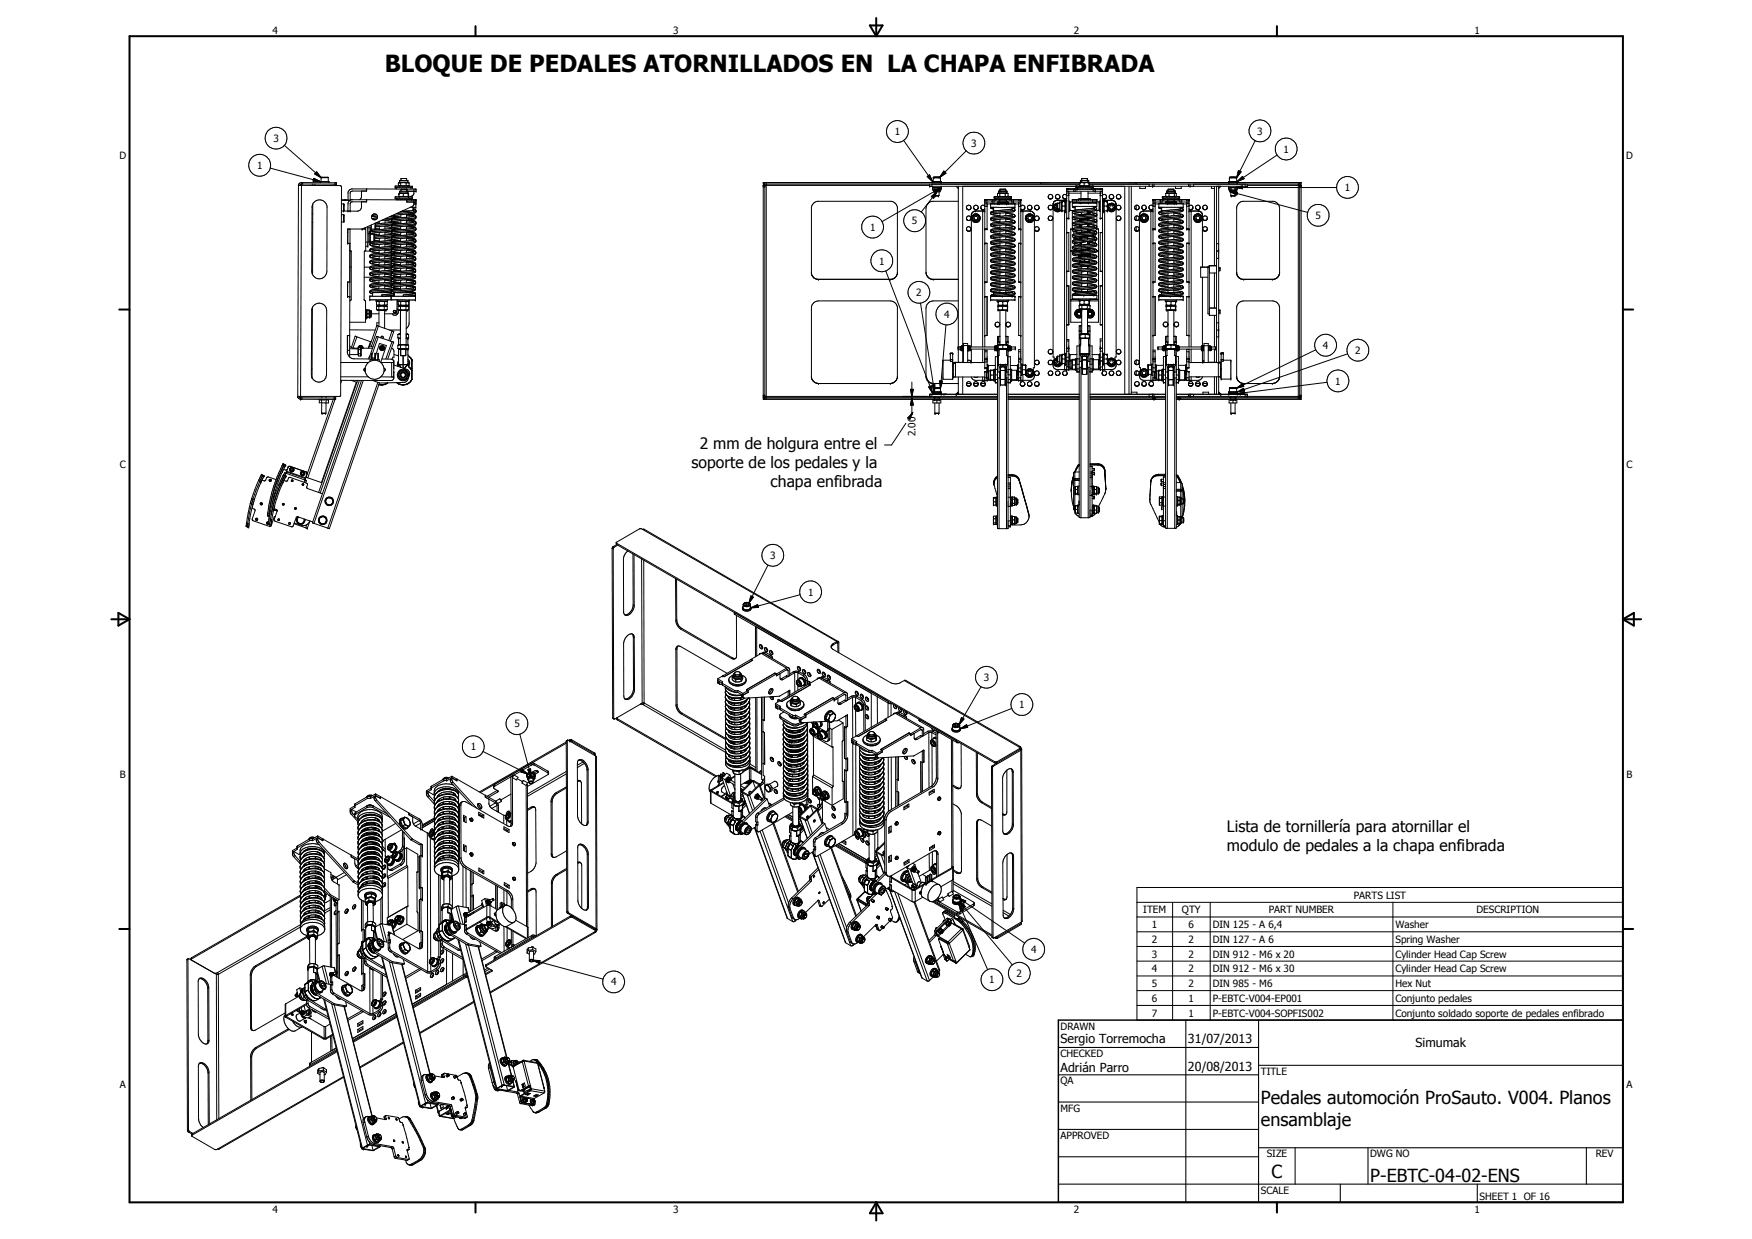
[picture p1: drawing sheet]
<svg xmlns="http://www.w3.org/2000/svg" width="420mm" height="297mm" viewBox="0 0 420 297" stroke-linecap="round" stroke-linejoin="round" font-family="sans-serif">
<defs><g id="words">
<text font-size="5.7" x="92.3" y="17.1">BLOQUE DE PEDALES ATORNILLADOS EN LA CHAPA ENFIBRADA</text>
<g font-size="4.3">
<text x="302.4" y="264.8">Pedales automoción ProSauto. V004. Planos</text>
<text x="302.4" y="269.9">ensamblaje</text>
<text x="304.9" y="282.4">C</text>
<text x="328.6" y="283.3">P-EBTC-04-02-ENS</text>
</g>
<g font-size="3.8">
<text x="167.8" y="107.7">2 mm de holgura entre el</text>
<text x="165.9" y="112.3">soporte de los pedales y la</text>
<text x="184.8" y="116.8">chapa enfibrada</text>
<text x="294.2" y="199.5">Lista de tornillería para atornillar el</text>
<text x="294.2" y="204">modulo de pedales a la chapa enfibrada</text>
</g>
<g font-size="3">
<text x="254.3" y="250">Sergio Torremocha</text>
<text x="284.9" y="250.1">31/07/2013</text>
<text x="339.5" y="251.1">Simumak</text>
<text x="254.3" y="257.1">Adrián Parro</text>
<text x="284.9" y="256.7">20/08/2013</text>
</g>
<g font-size="2.4">
<text x="65.4" y="8">4</text>
<text x="161.4" y="8">3</text>
<text x="257.5" y="8">2</text>
<text x="353.6" y="8">1</text>
<text x="65.6" y="34.1">3</text>
<text x="214.6" y="32.4">1</text>
<text x="232.9" y="35.2">3</text>
<text x="301.5" y="32.3">3</text>
<text x="28.7" y="38">D</text>
<text x="61.7" y="40.6">1</text>
<text x="307.8" y="36.6">1</text>
<text x="390" y="38">D</text>
<text x="322.5" y="45.8">1</text>
<text x="218.7" y="53.8">5</text>
<text x="315.5" y="52.5">5</text>
<text x="208.6" y="55.3">1</text>
<text x="210.8" y="63.4">1</text>
<text x="219.7" y="71">2</text>
<text x="226.4" y="76.2">4</text>
<text x="317.2" y="83.7">4</text>
<text x="325" y="84.9">2</text>
<text x="320.2" y="92.2">1</text>
<text x="219.6" y="104.6" transform="rotate(-90 219.6 104.6)">2.00</text>
<text x="28.8" y="112.2">C</text>
<text x="390" y="112.2">C</text>
<text x="184.7" y="134">3</text>
<text x="193.8" y="142.8">1</text>
<text x="235.9" y="163.3">3</text>
<text x="244.4" y="169.8">1</text>
<text x="112.9" y="179.9">1</text>
<text x="123.3" y="174.4">5</text>
<text x="28.8" y="186.5">B</text>
<text x="390.1" y="186.5">B</text>
<text x="324.6" y="215.4">PARTS LIST</text>
<text x="274.2" y="218.9">ITEM</text>
<text x="283.5" y="219">QTY</text>
<text x="304.3" y="218.9">PART NUMBER</text>
<text x="354.1" y="219">DESCRIPTION</text>
<text x="276.3" y="222.5">1</text>
<text x="276.3" y="226.1">2</text>
<text x="285.1" y="222.5">6</text>
<text x="285.1" y="226.1">2</text>
<text x="290.8" y="222.5">DIN 125 - A 6,4</text>
<text x="290.8" y="226.1">DIN 127 - A 6</text>
<text x="334.6" y="222.5">Washer</text>
<text x="334.6" y="226.1">Spring Washer</text>
<text x="247.3" y="228.5">4</text>
<text x="276.3" y="229.6">3</text>
<text x="276.3" y="233.1">4</text>
<text x="285.1" y="229.6">2</text>
<text x="285.1" y="233.1">2</text>
<text x="290.8" y="229.6">DIN 912 - M6 x 20</text>
<text x="290.8" y="233.1">DIN 912 - M6 x 30</text>
<text x="334.6" y="229.6">Cylinder Head Cap Screw</text>
<text x="334.6" y="233.1">Cylinder Head Cap Screw</text>
<text x="146.5" y="236.3">4</text>
<text x="237.2" y="235.8">1</text>
<text x="243.8" y="234.2">2</text>
<text x="276.3" y="236.6">5</text>
<text x="285.1" y="236.6">2</text>
<text x="290.8" y="236.6">DIN 985 - M6</text>
<text x="334.6" y="236.6">Hex Nut</text>
<text x="276.3" y="240.2">6</text>
<text x="276.3" y="243.7">7</text>
<text x="285.1" y="240.2">1</text>
<text x="285.1" y="243.7">1</text>
<text x="290.8" y="240.2">P-EBTC-V004-EP001</text>
<text x="290.8" y="243.7">P-EBTC-V004-SOPFIS002</text>
<text x="334.6" y="240.2">Conjunto pedales</text>
<text x="334.6" y="243.7">Conjunto soldado soporte de pedales enfibrado</text>
<text x="254.3" y="246.8">DRAWN</text>
<text x="254.3" y="253.4">CHECKED</text>
<text x="302.4" y="257.7">TITLE</text>
<text x="28.8" y="260.7">A</text>
<text x="254.3" y="260">QA</text>
<text x="390" y="260.7">A</text>
<text x="254.3" y="266.5">MFG</text>
<text x="254.3" y="273.1">APPROVED</text>
<text x="303.8" y="277.5">SIZE</text>
<text x="328.6" y="277.5">DWG NO</text>
<text x="382.7" y="277.4">REV</text>
<text x="302.4" y="286.2">SCALE</text>
<text x="354.8" y="287.7">SHEET 1 OF 16</text>
<text x="65.4" y="290.7">4</text>
<text x="161.4" y="290.7">3</text>
<text x="257.5" y="290.7">2</text>
<text x="353.6" y="290.7">1</text>
</g>
</g></defs>
<g fill="none" stroke="#000" stroke-width=".24">
<path d="M68.2 34.8l8.8 7.8M216.7 33.7l6.9 9.8M231.7 36.2l-6.3 6.3M301 33.7l-4.4 8.9M306.3 37.2l-9.6 6.3M64.8 40.3l12 3.2M71.6 44.4h.1M71.6 44.4h.7M71.6 44.4l-.2 50.6M72.3 44.1h.1M72.3 43.8h.1M72.3 44.1h.3"/>
<path d="M72.3 44.4l9.3 .1 .3 .3-.2 50-.2 .2h-10.1M72.3 43.8h.3M72.3 43.8v.3M72.3 44.4l-.2 50.6M72.3 44.1l-.4 .3M72.3 43.8a.64 .64 0 0 0-.7 .6M72.6 43.8v.3M72.6 44.1l7.7 .1M72.6 43.8h7.7M74.8 53.3h.2M74.8 51.3h.2M75 44.1v.4"/>
<path d="M75 48.9v16.9M75.1 48.7a1.84 1.84 0 0 1 1.9-.7 1.84 1.84 0 0 1 1.4 1.4v15.6a1.82 1.82 0 0 1-1.8 1.8 1.82 1.82 0 0 1-1.9-1.8l.1-15.6zM75.3 42.8l1.5 .7-1.7-.1zM75.5 44.1v.4M75.9 41.2l1.1 1.4-1.5-.9zM76.8 43.5h2.1M76.8 43.5v.3M77 42.6h1.7M77 42.6v.9M77.1 42.5h.1M78.7 42.6v.9M78.9 43.5h.1"/>
<path d="M78.9 43.5v.3M80.2 44.2v.3M80.3 44.2h.4M80.3 43.8h.4M80.3 43.8v.4M80.7 44.2h.1M80.7 43.8h.1M80.7 43.8v.7M81.9 48.9h.6v1.6l-.1 .1M81.9 47.9h1.6M81.9 53.2h.5M81.9 51.5h.6"/>
<path d="M82.4 51.5h.1M82.4 48.9h.1M82.4 50.6h.1M82.4 48.9v1.7M82.4 51.5v1.7M82.5 51.5v1.6M82.5 51.5h.1M82.5 53.1h.1M82.5 49h.1M82.5 53.1l-.1 .1M82.8 47.9h.1M82.8 47.9v.1"/>
<path d="M83.4 58.3h.1M83.4 58.3h.5M83.4 55.8h.1M83.4 50.6h.1M83.4 50.6h.6M83.4 54.9h.5M83.4 54.9v3.4M83.4 54.9h.1M83.9 58.3v12.8M83.9 58.3v9.3h-.6v3.5M83.9 54.9v3.4M84 50.6h.1"/>
<path d="M84 48h.1M84 47.9h3.9M84 48h-2.1M84.3 47.9l-.8 .6-.1 2.1M86.7 45.8v1.4l-.4 .7M86.7 48.4v1.4l-.3 .5-.3 .2-4.2 .1M86.8 54.9h.1M86.9 54.9h.1M87.4 54.7l-.1 .2M87.4 54.7v.2M87.4 54.9h.1M87.7 54.9h-4.3v3.4"/>
<path d="M87.7 59.1h.5M87.7 54.5v5.6l-.3 .2-.1 11.5 .4 .3v5.2h-3.8M87.9 47.9h.1M87.9 45.3h.1M87.9 45.3h-3.6l-.4 .2-.4 .6v1.9M87.9 47.9v.5l-3.8 .1-.1 2.1M87.9 45.3v.5h-3.4l-.4 .2-.1 2M87.9 47.9h9.6M87.9 45.3h9.7M88.2 59.1h.1M88.2 56h.3v2M88.2 54.6h.6"/>
<path d="M88.2 54.3v4.8M88.5 56h.3M88.7 59.9h.1M88.7 59.9v.1M88.7 55.7h.1M88.7 59.8l.1 .4 .5 .2M88.8 55.6h.1M88.8 54.1l-.1 1.7 .2 .2M88.8 55.6l-.1 .1M88.8 56h.1M88.8 56v2h-1.1M88.8 56.1l1 .1"/>
<path d="M88.9 56h.1M88.9 56l.4 .1M89 54.9h.9M89.1 53.9l-.1 1.2h-.2M89.1 51.8l1.4 .2M89.1 51.8l.1 .5M89.2 58.8h.1M89.3 51.6h.1M89.3 59h.1M89.4 59l1.5 .2M89.4 51.4l-.3 .4M89.4 51.4a.72 .72 0 0 1 .9 .1"/>
<path d="M89.4 51.6h-.1M89.7 51.3l-.3 .1M89.7 56.1v1.7M89.8 56.3h.1M89.8 56.2v1.6l-1 .1M89.8 57.6l1.2 .1M89.8 56.2l1.2 .1M89.9 53.5v1.4M90.1 53.5v1.4h-.2M90.1 54.8l.9 .1M90.2 53.4l.8 .1M90.2 52.6h-.7"/>
<path d="M90.3 51.5l-1 .1M90.3 51.5l.2 .7M90.5 52.2l-1.3 .2M90.5 52.2a.71 .71 0 0 1-.6 .5 .71 .71 0 0 1-.7-.4M90.9 60v.7M90.9 53.6l-.8 .1M91 57.9l-2.2 .3-.1 .5 .6 .3M91 59.3l-1 .1a1.16 1.16 0 0 0-1.3 .5M91 53.1v.5M91 54.3v.7M91 55.8v.7M91 57.1v.8"/>
<path d="M91 58.6l-.1 .7M92.3 54.4l1.7 .1M92.3 58.6l1.7 .2M92.3 57.2l1.7 .2M92.3 55.8l1.7 .2M92.3 54.2v.7M92.3 55.6v.7M92.3 57v.8M92.3 58.5v.7M92.3 59.9v.7M92.4 52.9l1.6 .2M92.4 52.7l-.1 .8"/>
<path d="M93.9 58.5h.1M93.9 55.7h.1M93.9 52.8h.1M93.9 59.7h.1M93.9 58.3h.1M93.9 54h.1M93.9 58.3l-4.7 .5M93.9 52.6a.94 .94 0 0 0 1.1 .8l1.1 .1M93.9 52.6l-2.4 .2M93.9 56.9l-4.1 .4M93.9 53h.1M93.9 54v.1"/>
<path d="M93.9 55.5h.1M93.9 56.7v.6l.5 .3M93.9 59.7v.1M93.9 55.5v.1M94 58.8l.4 .2M94 59.7h-.1M94 56.8l-.1 .1M94 56.6l-.1 .1M94 59h.1M94 57.6h.1M94 56.1h.1M94 54.7h.1"/>
<path d="M94 53.3h.1M94 54.7l-4.2 .5a.93 .93 0 0 0-1 .3M94 52.3h.1M94 59l-3 .3M94 53.3l-3.1 .3M94 57.6l-3 .3M94 56.1l-4.2 .5M94 56l1.6 .3M94 58.3l-.1 .1M94 55.4h.1M94 56.8v.1M94 55.4l-.1 .1"/>
<path d="M94 51.7h.1M94 59.6l-.1 .1M94.1 55.4l-4.9 .5M94.1 51.9h-.7M94.1 52.5l-.2 .1M94.1 54h-.2M94.1 56.8l-.2 .1M94.1 51.7h.1M94.1 52.5l-.2 .2M94.1 58l-5.4 .5M94.1 59.4l-5.4 .5M94.1 51.7l.4 .2 .1 .2"/>
<path d="M94.1 58l-.2 .2 .1 .6M94.1 55.1l-5.9 .5M94.1 53.7l-.2 .2v.5l.2 .2 2 .3M94.1 52.2l-1.7 .2M94.1 56.5l-4.3 .4M94.1 53.7l-4 .3M94.1 52.2l-.2 .4M94.1 55.1l-.2 .2 .1 .7M94.4 58.8h.1M94.4 51.7h.1M94.4 53.1h.1M94.4 53.1l3-.4 1.2 .1a.83 .83 0 0 1 1.1 .8l-.1 .2"/>
<path d="M94.4 59l1.7 .2M94.4 57.6l1.7 .2M94.4 51.9l1.7 .2M94.4 55.9v.1M94.4 57.4h.1M94.4 56.1l.2 .3M94.4 57.6l.2 .2M94.4 59l.2 .3M94.4 54.7l.1 .1M94.4 53.3h.1M94.5 59.3h.1M94.5 51.6h.1"/>
<path d="M94.5 53.3v.1M94.5 53.4l.1 .2M94.5 54.8h.1M94.5 54.8l.1 .2M94.5 51.6l-.1 .1M94.5 54.5h.1M94.6 57.8h.1M94.6 55h.1M94.6 52.1h.1M94.6 57.8l-.5 .2M94.6 56.4l-.6 .2M94.6 52.1l-.5 .1"/>
<path d="M94.8 47.2h.1M94.8 47.5h.1M94.8 44.6h.1M94.8 45h.1M94.8 45h4.1M94.8 47.2h4.1M94.8 47.5h4.1M94.8 44.6v.4M94.8 47.2v.3M95.1 47.5v.4h4.7M95.1 45v.3M95.5 54.9l-1.4 .2"/>
<path d="M95.5 52h.1M95.5 56.3h.1M95.6 44.5l.2 .1M95.7 46.4h.1M95.7 47h1M95.7 46.4h1M95.7 59.1l-1.7 .3-.1 .8M95.7 57.7l-1.1 .1M95.7 53.4l-1.6 .3M95.7 52l-1.1 .1M95.7 46.4v.7M95.7 47.1h.1"/>
<path d="M95.7 47.1l.1 .1M95.8 45.8h.1M95.8 46.3h.1M95.8 43.3h.1M95.8 43.7h.1M95.8 45.8h4M95.8 46.3h2M95.8 43.3h2M95.8 43.7h2M95.8 43.3v.4M95.8 45.8v.5M95.8 46.3l-.1 .1"/>
<path d="M95.8 43.7l-.2 .2M96 44.6h.5M96.1 43.9h-.6v.6l.2 .1M96.1 43.9h1.3M96.1 56.3l-1.5 .1M96.1 43.9v.6M96.1 54.3v.7M96.1 55.8v.7M96.1 57.2v.7M96.1 58.6v.8M96.1 59.4h-1.2a11.6 11.6 0 0 1-4.1 .6l-1.6 .2M96.1 47.9h.1"/>
<path d="M96.1 50.7v.1M96.1 51.5v.7M96.1 52.9v.7M96.2 45.4h.1M96.2 42.8h.1M96.2 45.4h1.3M96.2 42.8h1.3v.5M96.2 42.8v.5M96.2 45.4v.4M96.7 46.4h1.2M96.7 47h1.2M96.7 46.4v.6"/>
<path d="M97.4 44.5l.4 .2h1.1M97.4 43.9h.7M97.4 43.9v.6M97.4 44.5l-.3 .1M97.5 54.4l1.6 .1M97.5 57.2l1.7 .1M97.5 51.4l-2.9 .2M97.5 51.4l1.8 .1 .4 .3-.1 .7-1.7 .2M97.5 58.6l.8 .1a1.35 1.35 0 0 1 1.4 .5v.1M97.5 58.5l.5 .2M97.5 55.8h.5M97.5 52.9l1.7 .2"/>
<path d="M97.5 50.6v.1M97.5 51.4v.7M97.5 52.7v.8M97.5 54.2v.7M97.5 55.6v.8M97.5 57.1v.7M97.5 58.5v.7M97.5 59.9v.7M97.5 47.9v.5h2.3M97.5 47.9h1.3M97.6 45.3h.1M97.6 45.3h2.2"/>
<path d="M97.6 45.3v.5M97.7 57l-3.3 .4M97.7 55.6l-.2 .1M97.8 55.6h.1M97.8 55.6l-3.4 .4M97.8 45.8h.1M97.8 46.3h.1M97.8 43.3h.1M97.8 43.7h.1M97.8 51.4h.1M97.8 51.4l-.3 .1 1.6 .2M97.8 43.3v.4"/>
<path d="M97.8 45.8v.5M97.8 46.3l.1 .1M97.8 43.7l.3 .2M97.9 46.4h.1M97.9 47.1h.1M97.9 54.1l1.7 .4M97.9 58.5h1a.71 .71 0 0 1 .8 .6M97.9 46.4v.8M97.9 46.4v.7M97.9 47.1l-.1 .1M97.9 51.3l.2 .2M98 52.7l-.5 .2"/>
<path d="M98 55.8l1.2 .1M98 47.1h-.1M98 60h.1M98 55.6h.1M98.1 59.9l-3.7 .3M98.1 55.8h-.2M98.1 55.6l.9 .1a.66 .66 0 0 1 .7 .6M98.1 50.6l-2.1 .2M98.1 59.9l-.4 .2M98.1 59.9l1.5 .3M98.1 51.4h.1M98.1 55.6v.2"/>
<path d="M98.1 59.9h.1M98.1 55.8h-.1M98.1 59.9l-.2 .2M98.1 44.5l-3.3 .1M98.1 57l-.7 .1M98.1 57l.7 .1a.89 .89 0 0 1 .9 .6M98.1 51.5h.1M98.1 44.5l-.3 .2M98.1 43.9v.6M98.3 49.7h1.4M98.5 45v.3M98.5 47.5v.4"/>
<path d="M98.8 47.9h.1M98.9 47.2h.1M98.9 47.5h.1M98.9 44.7h.1M98.9 45h.1M98.9 44.7v.3M98.9 47.2v.3M99 58.8h.1M99 50.2l.7 .3M99 53.1l.6 .2 .1 .2M99 50l.6 .2 .1 .6M99 56l.6 .2"/>
<path d="M99 49.7v.8M99 57.4l.7 .3M99.1 59h.1M99.1 58.8h.1M99.1 50.2h.1M99.1 51.7l.6 .3M99.1 59l-3 .4M99.1 54.5l.6 .4M99.2 57.6h.1M99.2 55.9h.1M99.2 54.5h.1M99.2 57.6l-3.9 .4-1.4 .3"/>
<path d="M99.2 56.1l-4.2 .5-.9 .2-.2 .2M99.2 54.5h-.1M99.2 50.5h.1M99.2 50.2h.1M99.2 53.3l-9.1 1.1M99.2 50.5l-2.8 .1M99.2 54.7l-5.2 .7M99.2 51.9l-5.1 .6M99.2 51.6l-.1 .1M99.3 48.9h.4M99.3 48.6h.4M99.3 47.9v1.1l-.4 .5-12 5.4"/>
<path d="M99.3 45.3l-.1 1.3-1 .6M99.5 53.2h.1M99.6 59.6h.1M99.6 59.6l-1.5 .3M99.6 54.5h.1M99.6 53.8h.1M99.6 54.5l.1 .2a.91 .91 0 0 1-1.2 .8l-.7 .1M99.6 53.8l-.9 .3-4.3 .4M99.6 54.7l.1 .1M99.6 59.3h.1M99.6 57.7h.1M99.6 59.4v.1"/>
<path d="M99.6 53.3l.1 .1M99.6 56.2l.1 .2M99.6 56h.1M99.7 58a7.8 7.8 0 0 1-3.7 .6l-1.6 .2M99.7 59.1h.1M99.7 51.9h.1M99.7 56.6l-.5 .3-1.1 .1M99.7 57.7v.3M99.7 50.8h-.1M99.7 53.7l-.1 .1M99.7 59.1h-.1M99.7 49.7h.1"/>
<path d="M99.7 48.9h.1M99.7 48.6h.1M99.7 56.4h.1M99.7 53.6h.1M99.7 50.7h.1M99.7 54.8h.1M99.7 53.3h.1M99.7 57.9l-5.8 .6M99.7 55l-5.8 .7M99.7 52.2l-5.8 .6M99.7 50.8l-4.6 .4M99.7 59.3l-5.8 .6"/>
<path d="M99.7 56.4l-5.8 .7M99.7 53.6l-5.8 .6M99.7 50.8l-.1 .3-1.5 .2M99.7 48.6v1.1M99.7 56.4v.1M99.7 56.5v.1M99.7 58h.1M99.7 59.3l-.1 .3M99.7 57.6v.1M99.7 56.2l-.1 .1M99.7 59.1v.1M99.8 47.9h.1"/>
<path d="M99.8 48.4h.1M99.8 45.3h.1M99.8 45.8h.1M99.8 45.3v.5M99.8 47.9v.5M183 44.5h.1M183 44.5h.4M183 44.8h.4M183.4 44.5h.1M183.4 44.4h.1M183.4 43.8v.4M183.4 44.4v50.6"/>
<path d="M183.8 43.8h.1M183.8 44.2v51.2M195.1 48.7l.9-.4h17.7a1.83 1.83 0 0 1 1.5 1.4v15.8a1.71 1.71 0 0 1-1.5 1.5h-17.7a1.61 1.61 0 0 1-1.4-1.5v-15.8zM222.4 42.3l.5-.4 .7 1.6zM223 44.7h.1M223 44.7h35M223 44.2v.5M223 44.4h-40v50.6M223.3 47.1l1.4-1.1-.8 1.5zM223.5 44.2v.5M223.6 43.8h-40.6v.4h75.9M223.6 43.5h2.1"/>
<path d="M223.6 43.5v.3M223.6 44.7v.3h2.1M223.7 45.1h.1M223.7 45.5h.1M223.7 45.5l.2 .1M223.7 45.1v.4M223.7 45v.1M223.7 46.1l-12.2 7M223.8 45l.4 .1M223.9 42.5h.1M223.9 42.5h1.6M223.9 42.5h-.1"/>
<path d="M223.9 46h.1M223.9 45.6h.1M223.9 45.6h1.6M223.9 45.6v.4M223.9 45l-.2 .1M224.1 45.5l1.6-.5-1.3 1.1zM224.2 46.9h.1M224.2 46.9h1M224.2 45.1h1M224.2 45.1v.4M224.2 46v.9M224.2 46.9l.1 .1"/>
<path d="M224.2 42.5h.1M224.3 47h.1M224.3 47h.8M224.5 46.1l-1.2 1 .6 .4 .7-1.3M224.5 46.2l-3.6 4.6M224.7 42.5h.1M225.1 47h.1M225.1 42.5h.1M225.2 45.1h.5M225.2 45.1v.4M225.2 46v.9M225.2 46.9l-.1 .1"/>
<path d="M225.4 42.5h.1M225.5 45.6v.4h-1.6M225.5 45l.2 .1M225.5 42.5v.1M225.5 42.5h.1M225.5 42.6v.9M225.5 42.6l-1.7-.1v1M225.7 45.1h.1M225.7 45.5l-1.9 .1M225.7 45.5l-.2 .1M225.7 45.1v.4M225.7 43.5h.1"/>
<path d="M225.7 43.8h.1M225.7 45h.1M225.7 43.5v.3M225.7 44.7v.3M225.7 43.8h23.9M225.7 45l-1.6 .5v.1M225.7 45l-1.4 .8M225.7 45l-1.1 1M226.3 41l.6 .5-1.5 1zM229.3 44.7l.5 .5M229.8 44.7v38.5M229.8 48.3h-6.2a1.76 1.76 0 0 0-1.5 1.7v15.3a1.77 1.77 0 0 0 1.5 1.7h6.2"/>
<path d="M230.9 44.7v38.4M231.8 52.3a.57 .57 0 0 1 .6-.5 .57 .57 0 0 1 .5 .6 .57 .57 0 0 1-.7 .5M231.8 52.3l.1 .4M231.8 52.3v.2M231.8 52.6l.4 .3M231.8 50l.4 .3M232.1 55.4h.1M232.1 52.8l.1 .1M232.2 50.3h.3M232.7 52.7l-.3 .2M232.8 55.1l-.5 .4M232.8 50l-.3 .3"/>
<path d="M232.9 55a.55 .55 0 0 0-.4-.6 .55 .55 0 0 0-.7 .3 .55 .55 0 0 0 .3 .7M232.9 49.9a.56 .56 0 0 0-.6-.7 .56 .56 0 0 0-.5 .8M232.9 55a.53 .53 0 0 1-.8 .4M232.9 52.4l-.2 .3M232.9 49.8l-.4 .5M232.9 51.6h.1M233 52.3h.1M233.2 52.3h.1M233.5 52.3l.3-.4h.5l.2 .4M233.5 52.3l.3 .4M233.6 50l.3 .3M233.8 51.5a.87 .87 0 0 1 1.1 .9 .87 .87 0 0 1-1.3 .7 .87 .87 0 0 1-.1-1.4"/>
<path d="M233.8 51.5l-.3 .2M233.8 52.7h.1M233.8 52.7h.5M234 50.6h.1M234 50.6l-.6 .2-.5 .6v31.8M234 50.6h2.2M234.3 52.7h.1M234.3 51.5l.3 .2M234.3 50.2l-.4 .1M234.3 50.2l-.1 .1M234.3 52.6v.1M234.5 50.1a.56 .56 0 0 0-.2-.9 .56 .56 0 0 0-.8 .4v.3l.3 .3"/>
<path d="M234.5 50l-.2 .2M234.5 52.3l-.2 .4M234.5 52.3l-.1 .2M234.6 49.8v.2M234.9 52.3h.1M235.1 52.3h.1M235.7 50.6h.1M235.7 50.6v32.6M236.2 50.6h.1M236.2 58.3h.1M236.2 47.9h.1M236.2 54.9h.1"/>
<path d="M236.2 49.4a.52 .52 0 0 0-.6-.2 .52 .52 0 0 0-.4 .4 .58 .58 0 0 0 .3 .6 .58 .58 0 0 0 .6 0l.1-.1M236.2 58.3h.5v9.3h-.5M236.2 47.9v35.3M236.2 48.4h8.6M236.2 47.9h8.6M236.2 49.5h.5M236.2 48.9h.5M236.2 54.9h.5M236.7 54.9h.1M236.7 47.9h.1M236.7 48.4v6.5h-.5M236.7 48.9h.9"/>
<path d="M237.6 49.7h.1M237.6 48.9h.1M237.6 59.6h.1M237.6 56.8h.1M237.6 55.3h.1M237.6 53.9h.1M237.6 51.1h.1M237.6 49.7l.2 .3 .4-.3 .1 .9M237.6 48.9h5.8M237.6 48.9v.8M237.6 51.1l.4 .4 1.8 .2M237.6 49.7h5.8"/>
<path d="M237.6 49.7v.1M237.6 59.9l.8 .2 1.4 .1M237.6 59.8v.1M237.6 49.9l.7 .2M237.7 57.9h.1M237.9 47.9v.5M237.9 48.9h5.1M238.3 50.6h.1M238.3 50.6l-.6 .2-.1 .3M238.4 47.2v.3h4.2v-.3M238.4 47.9v.5M238.5 47.2h.1"/>
<path d="M238.5 47.2h4.1M238.8 47.9h.1M238.8 47.5v.4M239.2 48.5h.1M239.2 48.6h.1M239.2 48.8h.1M239.2 48.8h2.6M239.2 48.5v.3M239.2 48.6h2.6M239.3 47.1l.2 .1M239.3 46.4h.5M239.3 46.4v.7"/>
<path d="M239.4 59.1h-.5M239.5 46.3v-.5h2v.5M239.5 46.3h2M239.5 46.3l-.2 .1M239.6 48.5h.1M239.6 47.9h.1M239.6 48.9h.1M239.6 48.8v.1M239.8 47l.6 .2 .7-.2M239.8 46.4h1.3M239.8 47l-.5 .1M239.8 46.4v.6"/>
<path d="M239.8 45.4h.1M239.8 45.8h.1M239.8 45.4v.4M239.8 47.9h.1M239.8 51.1v.8M239.8 52.5v.8M239.8 54v.7M239.8 55.4v.7M239.8 56.8v.8M239.8 58.3v.7M239.8 59.7v.7M239.8 45.4h1.4v.4"/>
<path d="M241.1 46.4v.6M241.1 46.4h.7M241.1 47h.7M241.2 45.8h.1M241.2 58.3l2 .2M241.2 55.4l2 .3M241.2 51.1l2.1 .4M241.2 52.6l1.4 .1a.51 .51 0 0 1 .7 .2 .51 .51 0 0 1-.1 .7l-5.1 .6M241.2 47.9h.1M241.2 51v.7M241.2 52.5v.7M241.2 53.8v.8"/>
<path d="M241.2 55.3v.7M241.2 56.7v.7M241.2 58.1v.7M241.2 51l-3.1 .4M241.2 54l2 .3M241.2 56.8l2 .3M241.2 59.7l2 .3M241.2 59.7v-.1v.7M241.4 47.9h.1M241.4 48.9h.1M241.4 48.4v.1M241.4 48.8v.1"/>
<path d="M241.5 48.5h.1M241.5 46.3l.3 .1M241.8 47h.1M241.8 48.5h.1M241.8 48.6h.1M241.8 48.8h.1M241.8 46.4v.6M241.8 48.5v.3M241.8 47l-.3 .2M242.2 47.9h.1M242.2 47.5v.4M242.3 59.4v.4"/>
<path d="M242.6 47.2h.1M242.6 47.9v.5M242.7 49.9a.49 .49 0 0 1 .7 .4 .49 .49 0 0 1-.6 .5l-1.6 .2M242.7 49.7v.4M242.8 50.1l-4.5 .5M242.8 54.4l-4.2 .4a.74 .74 0 0 0-1 .7l.6 .3 1.6 .2M242.8 57.2v.1M242.9 53l-2 .2a6.7 6.7 0 0 0-3.3 .5l.1 .5 .3 .2 1.8 .1M242.9 57.2l-4.5 .5a.58 .58 0 0 0-.8 .7l.7 .3 1.5 .1M242.9 51.5l-4.3 .5a.77 .77 0 0 0-1 .6l.6 .4 1.6 .1M242.9 58.7l-4.4 .4a.58 .58 0 0 0-.7 .1 .58 .58 0 0 0-.2 .6M242.9 55.8l-4.4 .5a.62 .62 0 0 0-.7 .1 .62 .62 0 0 0-.2 .6l2.2 .4"/>
<path d="M242.9 50.1h-.1M243.1 47.9h.1M243.1 48.4h.1M243.1 47.9v.5M243.2 58.5v.1M243.2 54.3h.1M243.2 55.7h.1M243.2 57.1h.1M243.2 60h.1M243.2 60l.2 .2-.1 .4M243.2 58.6a.47 .47 0 0 1 .1 .6 .47 .47 0 0 1-.6 .2l-4.6 .5M243.2 54.3l.2 .2-.1 .4"/>
<path d="M243.2 55.7l.2 .2v.3M243.2 57.1l.2 .5M243.3 54.9h.1M243.3 54.9l-.6 .2-4.6 .5M243.3 52.1l-1 .2-4.2 .4M243.3 51.5h.1M243.3 52v.1M243.3 53.5h.1M243.3 59.2h.1M243.3 51.5v.5M243.4 57.7l-1.2 .3-4.1 .5M243.4 56.3l-.5 .2-4.8 .5"/>
<path d="M243.4 56.2v.1M243.4 57.7h.1M243.4 49.7h.1M243.4 48.9h.1M243.4 58.9h.1M243.4 56h.1M243.4 53.2h.1M243.4 54.7l-5.8 .6M243.4 50.4l-5.8 .7M243.4 51.8l-5.8 .7M243.4 53.2l-5.8 .7M243.4 58.9l-5.8 .7"/>
<path d="M243.4 48.9h.9M243.4 57.5l-5.8 .7M243.4 48.9v.8M243.4 56l-5.8 .8M243.4 57.6v.1M244.3 54.9h.1M244.3 49.5h.5M244.3 48.9h.5M244.3 54.9h.5M244.3 47.9h.1M244.3 48.4v6.5h.5M244.8 50.6h.1"/>
<path d="M244.8 58.3h.1M244.8 47.9h.1M244.8 54.9h.1M244.8 49.4l.1-.1a.54 .54 0 0 1 .8 .1 .54 .54 0 0 1-.2 .8l-.3 .1-.4-.2M244.8 50.6h2.2M244.8 58.3h-.5v9.3h.5M244.8 47.9v43.3M245.3 50.6h.1M245.3 50.6v36.9M245.9 52.3h.1M245.9 52.3a1.04 1.04 0 0 0 1 1.1 1.04 1.04 0 0 0 1.1-1.1M246.1 52.3h.1"/>
<path d="M246.2 51.6l-.3 .7M246.4 51.7a.87 .87 0 0 0-.1 1.2 .87 .87 0 0 0 1.3 0 .87 .87 0 0 0-.1-1.2M246.5 52.3l.2-.4h.5l.2 .4M246.5 52.3l.2 .4M246.5 50.1l.6 .2M246.7 51.5l-.3 .2M246.7 51.5h.5M246.7 52.7h.1M246.7 52.7h.5M246.7 51.3l.6 .1a.91 .91 0 0 1 .7 .9M246.7 51.3l-.5 .3M247 50.6h.1"/>
<path d="M247 50.6l.8 .3 .3 .5v36.8h-.3v.7M247.1 51.3l.6 .3 .3 .7M247.2 52.7h.1M247.2 51.5l.3 .2M247.4 50l-.1 .2M247.4 52.3l-.2 .4M247.5 49.9a.56 .56 0 0 0-.4-.7 .56 .56 0 0 0-.7 .4l.1 .4 .3 .3M247.5 49.8l-.4 .5M247.8 52.3h.1M248 52.3h.1M248.1 51.6h.1M248.1 54.7a.57 .57 0 0 1 .7-.3 .57 .57 0 0 1 .4 .6l-.4 .4"/>
<path d="M248.1 52.2a.56 .56 0 0 1 .6-.4 .56 .56 0 0 1 .5 .5 .56 .56 0 0 1-.5 .6M248.1 52.5l.5 .4M248.1 55l.2 .3M248.2 50l.4 .3M248.3 55.3l.3 .1M248.3 55.3l.1 .1M248.4 50.2h-.1a.56 .56 0 0 1 0-.9 .56 .56 0 0 1 .9 .2v.4l-.2 .3M248.5 50.3h.4M248.5 55.4l.2 .1M248.9 55.4l-.2 .1M249.1 50l-.3 .3M249.1 55.2l-.1 .2"/>
<path d="M249.2 52.4l-.1 .3a.57 .57 0 0 1-1-.2M249.2 49.8v.2M249.2 55v.1M249.6 43.8h.1M251.4 52.3a.55 .55 0 0 1 .6-.5 .55 .55 0 0 1 .5 .6M251.4 52.3l.1 .4 .3 .2M251.4 52.3v.2M251.4 47.3l.3 .4M251.4 50a.57 .57 0 0 1 .6-.8 .57 .57 0 0 1 .4 .9M251.4 50l.4 .3 .5-.1M251.4 50l.3 .2M251.4 52.6l.4 .3"/>
<path d="M251.8 47.7h.2M252.2 50.2l-.2 .1M252.2 47.6l-.3 .1M252.3 47.6l-.3 .1M252.4 47.5a.56 .56 0 0 0-.2-.9 .56 .56 0 0 0-.8 .4 .56 .56 0 0 0 .5 .7M252.4 50.1l-.1 .1M252.4 50l-.2 .2M252.4 52.6l-.6 .3M252.5 49.7v.2M252.5 47.2l-.3 .4M252.5 52.3l-.1 .4-.4 .2M252.5 49.1h.1"/>
<path d="M252.6 49.7h.1M252.6 48.7l-.1 36.9h.3v.7M252.6 49.5a1.05 1.05 0 0 0 .6 1.2 1.05 1.05 0 0 0 1.3-.3M252.8 49.7h.1M252.8 48.3l-.2 .4M252.9 49l-.3 .6M253.1 47.3l.3 .4M253.1 49.7l.3 .5M253.2 48.8l-.5 .6M253.4 48h2.4M253.4 48l-.6 .3M253.4 50.2h.1"/>
<path d="M253.4 48.8h-.2M253.4 50.2h.5M253.5 50h.1M253.5 49a.76 .76 0 0 0-.5 1.1 .76 .76 0 0 0 1.2 .2M253.5 48.9a.85 .85 0 0 0-.7 1.1 .85 .85 0 0 0 1.3 .5l.1-.1M253.5 50l.1 .1M253.5 49.3l-.4 .4M253.5 47.7h.2M253.6 48h-.2M253.6 48h.1M253.6 48.7h.6M253.6 50.1h.1"/>
<path d="M253.6 48.7l-.4 .1M253.6 50.1h.6M253.6 48.7v1.4M253.6 48.7l-.1 .2v1.1M253.9 50.2h.1M253.9 47.6a.55 .55 0 0 0 0-.9 .55 .55 0 0 0-.8 .3 .55 .55 0 0 0 .5 .7M253.9 50.1v.1M254.1 47.5l-.5 .2M254.2 48.4h.1M254.2 50.4h.1M254.2 48.4h.4M254.2 48.4v2"/>
<path d="M254.2 50.4h.4M254.2 47.2v.2M254.6 48.4h.1M254.6 50.4h.1M254.6 48.4v2M254.6 50.4l.1 .1M254.7 48.3h.1M254.7 50.5h.1M254.7 48.3l.8 .1M254.7 48.3l-.1 .1M254.8 49.4v1.1M254.8 48.3v1.1"/>
<path d="M254.8 49.4h.5M255.3 48v.3M255.3 50.5v34.5M255.3 48.3l.2 .6-.2 .5M255.3 49.4l.2 .6-.2 .5M255.4 50.5h.1M255.4 48.3h.1M255.5 48h.1M255.5 50.8h.1M255.5 50.8h.3M255.5 50.4l-.8 .1M255.5 48v2.8"/>
<path d="M255.8 48h.1M255.8 55.8h.1M255.8 52.4h.1M255.8 45.3h.1M255.8 46.8a.55 .55 0 0 0-.8 0 .55 .55 0 0 0 0 .8 .55 .55 0 0 0 .8-.1M255.8 55.8h.5v9.3l-.5-.1M255.8 45.3v43.3M255.8 45.8h8.6M255.8 45.3h8.6M255.8 46.9h.5M255.8 46.3h3.4M255.8 52.3h.5"/>
<path d="M256.3 52.4h.1M256.3 48.2h.2v2.4h-.2M256.3 45.3h.1M256.3 45.8v6.6M256.5 50.3h.1M256.5 48.5v.1M256.5 48.6h.1M256.6 48.4h.1M256.6 48.4v2.1h.9M256.6 48.4h.6M256.8 54.9h.1M256.8 54.9h.4"/>
<path d="M256.8 54.9v22.4h2.6M257.2 47.9h.1M257.2 59.4l.4 .4 1.3 .2M257.2 53.7a1.25 1.25 0 0 0 1.4 .5l.8 .1M257.2 58l.4 .4M257.2 47.9v.5h5.8v-.5M257.2 48.6h5.8v.9h-5.8zM257.2 50.5v4.4M257.2 52.3l.2 .3 1.4 .2M257.2 56.5l.1 .4h.4M257.2 55.1v.1M257.2 55.2l.3 .3"/>
<path d="M257.2 59.4h.1M257.2 56.5h.1M257.2 49.6v.1M257.2 53.8h.1M257.2 55h.1M257.2 55.2h.1M257.2 56.4h.1M257.2 50.8a.82 .82 0 0 0 1 .6h1.4l1.5-.3M257.2 49.6l.3 .2M257.2 57.9v.1M257.2 57.9h.1M257.2 52.2h.1"/>
<path d="M257.2 49.7h.1M257.2 54.9v.2M257.3 50.8h-.1M257.3 54.8l-.1 .1M257.3 58.3h.1M257.3 54.8h.1M257.4 49.7h.1M257.5 55.5l.6 .1M257.5 45.3v.5M257.5 55.5v.6M257.5 56.9v.7M257.5 49.7l.3-.2v.8"/>
<path d="M257.5 49.8l.3 .1M257.6 58.4l1.8 .2M257.6 58.4l.4 .5M257.7 54h.1M257.7 55.4h.1M257.7 56.8h.1M257.7 58.2h.1M257.7 52.5h.1M257.7 56.9l.4 .1M257.8 57h.1M257.8 51.1h.1M257.8 57l.1 .5"/>
<path d="M257.8 57v.1M257.8 57.3l.1 .2M257.9 55.6l1.2 .1M257.9 50.3l-.5 .2-.2 .3M257.9 57.5l-.6 .2-.1 .3M258 57l.1 .4M258 44.6h.1M258 44.6v.4h4.2M258 45.3v.5M258.1 57l.8 .1M258.1 57l.1 .4M258.1 57.4l-.2 .1"/>
<path d="M258.1 44.6h3.9M258.2 55.6h.1M258.2 47.9v.5M258.4 45.3h.1M258.4 57.3l.2 .1zM258.4 45v.3M258.4 57.1v.2M258.6 56h-.3a.93 .93 0 0 0-1.1 .5M258.6 47.8h.1M258.6 47.9h.1M258.6 47.8h3M258.6 47.8v.1"/>
<path d="M258.7 47.7l-.1 .1M258.8 56h-.2M258.8 48.6h.1M258.8 57h.1M258.8 53.8h.1M258.8 52.8h.1M258.8 58.1l.6 .3M258.8 52.8l1.3-.2a3.2 3.2 0 0 1 2.9 .3M258.8 48.4v.2M258.8 52.8l.1 .1M258.8 53.8l.2 .3M258.8 55.9v.1"/>
<path d="M258.8 48.6h.2M258.9 55.9h.1M258.9 52.9v.1M258.9 56.9v.1M258.9 57.1h.1M258.9 54h.1M258.9 56h-.3M258.9 53l.2 .1M258.9 57h-.1M258.9 53.8l-1.1 .1M258.9 53.8h-.1M258.9 60h.1"/>
<path d="M258.9 55.9h-.1M258.9 51.6h.1M258.9 44.5h.1M258.9 43.9h1.1M258.9 44.5l.2 .1M258.9 43.8v.7M258.9 44.5l.3 .1M259 50.9l.4 .2M259 53.8h-.1M259 54.1h.1M259 50.9l-1.2 .2M259 54.1l.4 .1"/>
<path d="M259.1 43.3h.1M259.1 43.7h.1M259.1 44.6h.1M259.1 58.2h.1M259.1 54h.1M259.1 52.9h.1M259.1 43.7l-.1 .1h-76M259.1 54.3l.1 .2M259.1 43.3v.4M259.1 57.1h.1M259.1 43.3h2v.4M259.1 43.7h2"/>
<path d="M259.1 47.9h.2M259.2 47.8h.1M259.2 57.1h.1M259.2 55.2h.2M259.2 57.3l-.2 .1M259.2 48.6h.1M259.2 47.6h.1M259.2 45.8v1.9M259.2 47.6h1.7M259.3 57.3l-1.2 .1M259.3 54.3l.1 .2M259.4 54.3v.1"/>
<path d="M259.4 42.8h.1M259.4 43.3h.1M259.4 42.8v.5M259.4 50.9v.5l-.5 .3M259.4 52.3v.2M259.4 52.8v.2M259.4 53.9v.6M259.4 55.2v.4M259.4 56.6v.1M259.4 57v.3M259.4 58.1v.7M259.4 59.4v.5"/>
<path d="M259.4 42.8h1.4M259.4 44.6l.1 .1M259.4 56.6l-1.6 .2M259.4 53.9l-.3 .1M259.4 52.8l-.3 .1M259.4 53l-1.9 .3-.3 .4M260 44.5l-2 .1M260 44.5l2.2 .1M260 43.9v.6M260 58.7h-.1M260.1 58l-1 .2M260.2 56.6h-.6a.52 .52 0 0 0-.7 .6l.9 .1 2.7-.3"/>
<path d="M260.4 58l-2.7 .2M260.5 56.5l-.1 .1M260.8 42.8h.1M260.8 56.5l-1.4 .1M260.8 57.2h.1M260.8 43.3h.1M260.8 58.5l-.7 .2M260.8 53.6l-1.4 .3M260.8 58.3l.6 .3M260.8 42.8v.5M260.8 50.8v.4M260.8 52.2v.1"/>
<path d="M260.8 52.6v.4M260.8 53.7v.7M260.8 55v.4M260.8 55.8h.1M260.8 56.8v.4M260.8 57.9v.7M260.8 59.3v.3M260.8 60v.1M260.8 55.1l.5 .2 .1 .2M260.8 55.8l-1.9 .2M260.8 58l1.6 .2 .5 .2M260.8 44.6l-.2 .1"/>
<path d="M260.8 53.8l1.4 .1 .8 .4M260.8 54.1l.5 .1M260.8 52.2l-1.5 .3-.4 .3M260.8 59.3l.5 .2M260.8 53.6l.1 .2M260.9 57.9l.6 .1M260.9 57.9l-.5 .1M260.9 57.9l.2 .1M260.9 47.6h.1M260.9 47.6l.1 .1M260.9 45.8v1.8M261 48.6h.1"/>
<path d="M261 47.7h.1M261 53.6l.1 .2M261 58.5h-.2M261 58.5h.1M261.1 59.6h.1M261.1 55.4h.1M261.1 52.2h.1M261.1 55.4l-1.9 .3-.3 .2M261.1 58h.3l.7-.2-.5 .2M261.1 53.6h-.3M261.1 47.9h-.2M261.1 52.2l-3.4 .3"/>
<path d="M261.1 54.3l-.1 .1M261.1 58.5h.1M261.1 43.7l.1 .1M261.1 59.6l-2.2 .4M261.1 55.3v.1M261.2 43.8h.1M261.2 44.6h.1M261.2 44.5l-.4 .1M261.2 43.8l-1.2 .1M261.2 43.8v.8M261.2 51.5l.2-.3-.6-.3 1.2 .1a.99 .99 0 0 1 1 .6M261.2 44.6h-.1"/>
<path d="M261.2 55.2l1.7 .3M261.2 43.8h50.8M261.2 56.7h.1M261.3 44.5h.1M261.3 43.8v.7M261.3 44.5l-.1 .1M261.3 57.8h.2M261.3 58.4v.1M261.3 59.7h-.1M261.3 55.5h-.1M261.3 59.5h.1M261.3 50.7l-2.3 .2"/>
<path d="M261.3 56.6l-2.1 .5M261.3 59.5l1.4 .2 .3 .3M261.3 56.6l1.4 .3M261.3 52.2h.1M261.3 59.5l.1 .1M261.3 52.1v.1M261.3 54.2v.1M261.4 59.7l-2.5 .4M261.4 59.7l-1.5 .4M261.4 55.5l-2.5 .4M261.4 55.5l-.6 .3M261.4 52.2v.1"/>
<path d="M261.4 59.6v.1M261.4 50.7l-.8 .1M261.4 52.4l-.3 .2-1.7 .2M261.4 56.5l-.1 .1M261.4 52.3l-.1 .1M261.4 56.6h-.1M261.4 56.5h.1M261.4 59.6h.1M261.4 52.3h.1M261.4 54.3l-4.1 .5M261.4 58.6l-3.9 .4-.3 .4M261.4 51.3l-2 .3"/>
<path d="M261.4 48.4l-.2 .2M261.4 56.4v.1M261.4 56.5l-2.5 .4M261.4 56.4l-.8 .1M261.4 52.3v.1M261.4 56.5v.1M261.4 56.5l.3 .2M261.4 47.7l.1 .1M261.6 47.8h.1M261.6 47.8v.1M261.7 57.8l-.8 .1M261.8 45v.3"/>
<path d="M261.8 56.4h-.4M261.8 56.4l.3 .4M261.9 56.3l-.1 .1M261.9 56.3l.3 .5M262 47.9v.5M262.2 44.6h.1M262.2 45h.1M262.2 44.7h36.9M262.2 44.6v.4M262.2 45.3v.5M262.2 56.3l.2 .5M262.2 56.3h-.3"/>
<path d="M262.3 49.9l-4.5 .4M262.3 49.5v.4M262.3 49.7a.54 .54 0 0 1 .7 .5M262.5 59.9h.1M262.5 58.4h.1M262.5 57h.1M262.5 55.5h.1M262.5 54.1h.1M262.5 52.7h.1M262.5 49.8h.1M262.5 58.4l-1.1 .2M262.5 59.9l-2.6 .3"/>
<path d="M262.5 52.7l-3.1 .3M262.5 55.5l-1.7 .3M262.5 51.3l-3.3 .3M262.5 49.8l-.2 .1M262.5 54.1l-1.2 .2M262.7 45.3h.1M262.7 45.8h.1M262.7 56.2l-.5 .1M262.7 45.3v.5M262.7 55.4h.1M262.7 56.2v.7M262.7 57.7v.6"/>
<path d="M262.7 56.9l.3 .3M262.7 57.7l-1 .1M262.8 50.5l-1.5 .2M262.9 58.4h.1M262.9 55.5h.1M262.9 58.4l.1 .3M262.9 55.5l.1 .3M263 54.9h.4M263 51.7h.1M263 53.1v.1M263 55.6v.1M263 48.6h.1"/>
<path d="M263 57.3h.1M263 54.4h.1M263 50.2l-5.7 .6M263 51.6a2.14 2.14 0 0 1-1.7 .6h-.4M263 54.4l-5.8 .7M263 58.7l-5.8 .7M263 53l-5.8 .7M263 50.2l-.2 .3M263 55.9h.1M263 60h.1M263 57.3l-5.7 .6M263 51.6h.1"/>
<path d="M263 58.6v.1M263 47.9h.1M263 54.4l-.5 .5-4.8 .5M263 53a2.11 2.11 0 0 1-1.7 .6l-2.4 .2M263 51.6l-5.8 .6a1.99 1.99 0 0 1 1.8-.5l.4-.1M263 47.9h-5.8M263 57.2l-.3 .5M263 48.4h.6M263 58.7a2.22 2.22 0 0 1-1.7 .6l-3.6 .4M263 50.5v4.1l-.4 .8M263 55.8l-.3 .4M263 55.8l-5.8 .8"/>
<path d="M263 53h.1M263 50.1v.1M263.4 54.9h.1M263.4 54.9v22.4h-2.6M263.6 48.4h.1M263.6 50.3h.1M263.6 48.4v2.1h-.8M263.7 48.5l-.1 .1M263.9 52.4h.1M263.9 48.2h-.2v2.4h.2M263.9 46.9h.5M263.9 52.3h.5"/>
<path d="M263.9 45.3h.1M263.9 45.8v6.6M264.4 48h.1M264.4 55.8h.1M264.4 52.4h.1M264.4 45.3h.1M264.4 46.8a.55 .55 0 0 1 .8 0 .55 .55 0 0 1 0 .8 .55 .55 0 0 1-.8-.1M264.4 48h2.5M264.4 55.8h-.5v9.2h.5M264.4 46.3h-3.5M264.4 45.3v43.3M264.4 50.8h.3"/>
<path d="M264.7 50.8h.1M264.7 48h.1M264.7 48.4h.1M264.7 48v2.8M264.7 50.4h.1M264.8 48.3h.1M264.8 48.3v2.2h.8M264.8 48.3h.8M264.8 49.4h.7M264.9 48v.3M264.9 50.5v34.5M265.5 50.5h.1"/>
<path d="M265.5 48.3h.1M265.5 48.3l.1 .4M265.6 50.5h.1M265.6 48.3h.1M265.6 49.4a1.02 1.02 0 0 1 1.1-.7 1.02 1.02 0 0 1 .9 1M265.6 49v.8M265.6 48.3v2.2M265.7 49.7h.1M265.7 49.7a.87 .87 0 0 0 .8 .9 .87 .87 0 0 0 .9-.9M265.7 49.7a.87 .87 0 0 1 .8-.8 .87 .87 0 0 1 .9 .8M266.1 49.8l.1 .3M266.3 50.2h.1"/>
<path d="M266.3 50.2h.5M266.6 48h.3M266.6 48h.1M266.8 50.2h.1M266.9 48l.5 .3M267 49.8l-.2-.5h-.5l-.2 .4 .2 .5M267 49.8l-.2 .4M267.1 47.2l-.1 .3-.4 .2h-.3l-.3-.4M267.4 48.3l.3 .6v36.7h-.3v.7M267.4 48.3l.2 .4M267.4 49.7h.1M267.6 49.7h.1"/>
<path d="M267.6 49.7a1.03 1.03 0 0 1-.9 1.1 1.03 1.03 0 0 1-1.1-.7l-.1 .4M267.7 49.1h.1M267.7 52.3a.56 .56 0 0 1 .6-.5 .56 .56 0 0 1 .5 .7M267.7 52.3a.55 .55 0 0 0 .5 .6 .55 .55 0 0 0 .6-.5M267.7 52.3l.2 .4 .3 .2M267.8 50l.6 .3M267.8 50l.4 .3M268.6 52.7l-.3 .2M268.8 52.5l-.1 .2M268.8 50l-.4 .3M268.8 49.9a.56 .56 0 0 0-.6-.7 .56 .56 0 0 0-.4 .8M268.8 47.2l-.5 .5h-.3l-.3-.4"/>
<path d="M268.8 47.3a.55 .55 0 0 0-.4-.7 .55 .55 0 0 0-.7 .5 .55 .55 0 0 0 .6 .6l.5-.3M268.8 49.8l-.4 .5M269.7 44.7v49.8M270.8 44.7v49.8M271.3 44.7v49.8M272.1 49.9a.55 .55 0 0 1 .5-.7 .55 .55 0 0 1 .6 .5 .55 .55 0 0 1-.5 .6M272.1 49.9l.1 .2M272.1 49.9l.2 .2M272.2 52.6v.1M272.2 55.2v.1M272.2 52.7l.3 .1M272.2 50.1l.3 .1"/>
<path d="M272.2 55.3l.3 .1M272.3 52.7a.53 .53 0 0 1 0-.8 .53 .53 0 0 1 .8 .2 .53 .53 0 0 1-.3 .7M272.3 55.3a.55 .55 0 0 1 0-.9 .55 .55 0 0 1 .8 .2 .55 .55 0 0 1-.3 .8M272.3 50.1l.4 .2M272.3 52.7l.1 .1M272.3 55.3l.2 .1M272.5 43.8h.1M272.5 51.8v1l.6-.1M272.5 50.2l.2 .1M272.5 43.8h22.2M272.5 49.2v1M272.5 54.4v1"/>
<path d="M273.1 55.2l-.6 .2M273.1 50.1l-.4 .2M273.2 52.4v.1M273.2 49.8v.2M273.2 54.9v.2M273.3 51.6h.1M273.3 52.3h.1M273.3 52.3a1.04 1.04 0 0 0 1.1 1.1 1.04 1.04 0 0 0 1-1.1M273.3 44.7v.5h1.4v-.5M273.4 51.9l-.1 .4M273.4 51.9v.2M273.4 51.9a1.02 1.02 0 0 1 1-.6 1.02 1.02 0 0 1 .9 .6"/>
<path d="M273.5 52.3h.1M273.8 49.9a.54 .54 0 0 1 .6-.7 .54 .54 0 0 1 .5 .7 .54 .54 0 0 1-.8 .3M273.8 49.9l.2 .2M273.9 52.3l.2-.4h.5l.3 .4M273.9 52.3l.2 .4M274 50.1l.1 .1M274.1 50.2l.3 .1M274.1 51.5a.87 .87 0 0 0-.2 1.5 .87 .87 0 0 0 1.3-.7M274.1 51.5h.5M274.1 52.7h.1M274.1 52.7h.5M274.3 50.6h.1"/>
<path d="M274.6 52.7h.1M274.6 51.5l.5 .3 .1 .5M274.6 50.2h-.1M274.9 52.3l-.3 .4M274.9 49.8l-.2 .4M275.2 52.3h.1M275.3 51.9l.1 .2M275.3 51.9l.1 .4M275.4 52.3h.1M275.6 44.2v.5M276 50.6h.1M276 50.6v36.9"/>
<path d="M276.4 44.7h.1M276.4 44.2v.5M276.5 50.6h.1M276.5 58.3h.1M276.5 54.9h.1M276.5 47.9h.1M276.5 47.8h.1M276.5 49.4a.55 .55 0 0 0-.8-.1 .55 .55 0 0 0 0 .8 .55 .55 0 0 0 .8 0M276.5 50.6h-2.4l-.6 .3-.2 .5v36.7h.2v.8M276.5 48.4h8.6M276.5 47.9h8.6M276.5 58.3h.5v9.3h-.5"/>
<path d="M276.5 58.3h.5M276.5 47.8v43.4h.5v-7.3h-.5M276.5 49.4h.5M276.5 54.9h.5M276.5 48.8h.5M276.5 47.8h2.6M276.8 44.2v.5M277 47.9h.1M277 54.9h.1M277 48.4v6.5M277 48.9h.9M277.9 49.7h.1"/>
<path d="M277.9 58.2h.1M277.9 53.9h.1M277.9 52.5h.1M277.9 59.5a.91 .91 0 0 0 1.3 .6l.9 .1M277.9 48.9h5.8M277.9 49.7v-.9h5.8v.9M277.9 49.7h5.8M277.9 49.7v.1M277.9 49.8l.1 .1M277.9 59.4h.1M277.9 59.4v.1M278 57h.1"/>
<path d="M278 51.3v.1M278 55h.1M278 52.2h.1M278 57l2.1 .4M278 55l-.1 .2a.57 .57 0 0 0 .3 .6 .57 .57 0 0 0 .6 0l1.3 .2M278 53.6h.1M278 52.2h-.1a.58 .58 0 0 0 .8 .8l1.4 .1M278 49.9l.6 .2M278 51.4l2.1 .3M278 49.9h.1M278.1 50l.4-.1 .1-.2v.8M278.2 47.9h.1"/>
<path d="M278.2 48.4h.1M278.2 47.9v.5M278.4 51.3h.1M278.4 55.6h.1M278.5 54.1h.1M278.5 55.6h.1M278.5 57h.1M278.5 59.9h.1M278.6 50.5h.1M278.6 59.8l-.1 .1M278.7 50.5l-.1 .1a.52 .52 0 0 0-.5 .2 .52 .52 0 0 0-.1 .5M278.8 47.2h.1"/>
<path d="M278.8 47.2v.3h4.1v-.3M278.8 47.9v.5M278.8 47.2h4.1M279.1 47.9h.1M279.1 47.5v.4M279.2 47.2h-.2M279.2 59.1l-1.3 .3M279.5 48.4v.4M279.5 48.6h2.6M279.6 48.4h.1M279.6 47h.8M279.6 46.4h.8"/>
<path d="M279.6 47l.2 .2M279.6 46.4v.6M279.7 59l-.5 .1M279.8 45.8h2M279.8 46.2h2M279.8 45.8v.4M279.8 45.8h.3M279.8 46.2l-.2 .2M279.9 48.4h.1M279.9 47.9h.1M279.9 48.8h.1M279.9 48.8v.1"/>
<path d="M280.1 47.9h.1M280.1 45.8h.1M280.1 51.1v.8M280.1 52.5v.8M280.1 54v.7M280.1 55.4v.7M280.1 56.8v.7M280.1 58.2v.8M280.1 59.7v.7M280.4 47h1.2M280.4 46.4h1.2M280.4 46.4v.6"/>
<path d="M281.5 58.1l-3.1 .4M281.5 55.2l-3 .4M281.5 59.6l-3.1 .3M281.5 45.4h.1M281.5 47.9h.1M281.5 45.8h.1M281.5 58.3l1.7 .1 .5 .3M281.5 55.4l2.2 .4M281.5 52.5l1.8 .2 .3 .2 .1 .4M281.5 51.1l2.1 .4M281.5 54l1.4 .1 .8 .3M281.5 51l-3.1 .3"/>
<path d="M281.5 45.4h-1.4v.4M281.5 45.4v.4M281.5 51v.7M281.5 52.4v.7M281.5 53.8v.8M281.5 55.2v.8M281.5 56.7v.7M281.5 58.1v.7M281.5 59.6v.7M281.5 56.8l2.1 .4M281.5 45.8h.3M281.5 59.7l1.1 .1"/>
<path d="M281.5 59.6v.1M281.6 47l.4 .1M281.6 46.4v.6M281.7 47.9h.1M281.7 48.8h.1M281.7 48.8v.1M281.8 48.4h.1M281.8 45.8v.4M281.8 46.2l.2 .2M281.9 44.7v.5h1.4v-.5M282 46.4h-.4M282 46.4v.7"/>
<path d="M282 47.1l-.2 .1M282.1 48.4h.1M282.1 48.6h.1M282.1 48.8h.1M282.1 48.4v.4M282.5 47.2h.1M282.5 47.9h.1M282.5 47.8h2.6M282.5 47.5v.4M282.6 59.8l.6 .1a.44 .44 0 0 1 .5 .2 .44 .44 0 0 1-.2 .6l-2 .3M282.6 59.4v.4M282.9 47.2h.1"/>
<path d="M282.9 47.9v.5M283 50.1l-4.4 .4M283 49.7v.4M283 49.8a.54 .54 0 0 1 .6 .2 .54 .54 0 0 1 0 .6l-.1 .1M283 50.1h.2M283.2 58.6h.1M283.2 57.2h.1M283.2 54.4h.1M283.2 52.9h.1M283.2 51.5h.1M283.2 50.1h.1M283.2 57.2l-2.7 .3a4.7 4.7 0 0 0-2.6 .5 .82 .82 0 0 0 1.1 .7l1.1 .1"/>
<path d="M283.2 52.9l-4.5 .5a.58 .58 0 0 0-.8 .7l.6 .3 1.6 .1M283.2 54.4l-5.2 .6M283.2 55.8l-4.8 .5-.5 .2 .1 .5M283.2 51.5l-4.6 .5-.6 .2M283.2 58.6l-4 .5M283.4 47.9v.5M283.5 50.7l-2 .3M283.5 50.7h.1M283.6 51.5l.1 .1a.62 .62 0 0 1-.9 .6l-4.4 .5M283.6 51.8h.1M283.6 57.5l-5.7 .7M283.6 56.1l-5.7 .6"/>
<path d="M283.6 57.7h.1M283.6 57.5h.1M283.6 57.2h.1M283.7 58.7a.6 .6 0 0 1-.2 .6 .6 .6 0 0 1-.7 .1l-1.3 .2M283.7 55.8v.2a1.56 1.56 0 0 1-1.6 .6l-3.7 .4M283.7 57.2v.1a.79 .79 0 0 1-1.1 .7l-1.1 .1M283.7 56.1h-.1M283.7 54.4v.3M283.7 53.2l-.1 .1M283.7 51.5v.1M283.7 54.4h.1M283.7 55.8h.1"/>
<path d="M283.7 58.7h.1M283.7 53.3v.1M283.7 59.1h.1M283.7 49.7h.1M283.7 56h.1M283.7 50.3h.1M283.7 50.3l-5.8 .7M283.7 54.7l-5.8 .6M283.7 53.3l-.5 .3-4.8 .5M283.7 51.8l-5.8 .7M283.7 58.9l-5.8 .7M283.7 48.9h.9"/>
<path d="M283.7 53.2l-5.8 .7M283.7 54.7l-.8 .4-1.4 .1M283.7 56v.1M283.7 57.5h.1M284.6 47.9h.1M284.6 54.9h.1M284.6 58.3h.5M284.6 49.4h.5M284.6 54.9h.5M284.6 48.8h.5M284.6 48.4v6.5M285 44.2v.5"/>
<path d="M285.1 50.6h.1M285.1 58.3h.1M285.1 54.9h.1M285.1 47.9h.1M285.1 47.8h.1M285.1 49.4a.55 .55 0 0 1 .8-.1 .55 .55 0 0 1 .1 .7l-.3 .3-.6-.2M285.1 50.6h2.5l.7 .6 .1 12.9M285.1 58.3h-.5v9.3h.5M285.1 47.8v35.4M285.4 44.7h.1M285.4 44.2v.5M285.7 50.6h.1"/>
<path d="M285.7 50.6v32.6M286.2 52.3h.1M286.2 44.2v.5M286.4 52.3h.1M286.7 49.9a.56 .56 0 0 1 .7-.7 .56 .56 0 0 1 .2 .9M286.7 49.9l.3 .3h.6M286.8 52.3l.2 .4M286.8 52.3l.2-.4h.5l.3 .4M287 52.7h.1M287 51.5a.87 .87 0 0 0-.4 1.3 .87 .87 0 0 0 1.4 0 .87 .87 0 0 0-.4-1.3M287 52.7h.5M287 51.5h.6"/>
<path d="M287.3 50.6h.1M287.5 52.7h.1M287.8 52.3l-.3 .4M287.8 49.8a.56 .56 0 0 1-.5 .5 .56 .56 0 0 1-.6-.4M288.1 52.3h.1M288.1 51.7l.1 .2M288.2 51.9a1.05 1.05 0 0 0-1.7-.3 1.05 1.05 0 0 0 .4 1.7 1.05 1.05 0 0 0 1.4-1M288.2 51.9l.1 .2M288.2 51.9l.1 .4M288.3 52.3h.1M288.4 51.6h.1M288.4 49.9a.56 .56 0 0 1 .4-.7 .56 .56 0 0 1 .7 .3l-.1 .6-.4 .2"/>
<path d="M288.4 49.9l.6 .4M288.6 51.9l.4-.2 .4 .2 .1 .6a.56 .56 0 0 1-.8 .3 .56 .56 0 0 1-.1-.9zM288.6 55.3l.1 .1M288.6 52.7l.1 .1M288.8 52.8l.2 .1M289.3 55.4h-.2M289.3 52.8l-.3 .1M289.4 55.2a.56 .56 0 0 1-.8 .1 .56 .56 0 0 1 .1-.9 .56 .56 0 0 1 .8 .3l-.1 .6M289.5 54.9v.3M289.5 49.7l-.1 .4-.4 .2M289.5 52.3l-.1 .4M290.5 44.7v.5h.7"/>
<path d="M291.2 44.7v19M291.7 44.7v42.2M291.7 58.4h.6M292.3 44.7v42.2M292.8 44.7l-.5 .5M294.7 43.5h.1M294.7 43.8h.1M294.7 45h.1M294.7 43.5h2M294.7 43.5v.3M294.7 44.7v.3M294.7 45h25.8"/>
<path d="M294.7 45.1h.1M294.7 45.5h.1M294.7 45.1h.5M294.7 45.5l.2 .1M294.7 45.1v.4M294.8 45.5h.3M294.8 43.5h.1M294.8 42.6h.1M294.8 42.6h1.8M294.8 42.5v1M294.9 42.5h.1M294.9 45.6v.4h1.5"/>
<path d="M294.9 45.6h1.5M294.9 45l-.2 .1M294.9 42.5h1.6M294.9 42.5h-.1M295.1 46l1.7 .1-.2 .6zM295.1 46l18.5 4.9M295.1 45.5h1.6M295.2 46.9h.1M295.2 45.1h1M295.2 46.9h1M295.2 45.1v.4M295.2 46v.9"/>
<path d="M295.2 46.9l.1 .1M295.3 42.5h.1M295.3 47h.1M295.7 42.5h.1M296.1 42.5h.1M296.2 46.9h.1M296.2 45.1v.4M296.2 46v.9M296.2 46.9l-.9 .1M296.2 45l1.8-.4v.7zM296.4 46h.1M296.4 45.6h.1"/>
<path d="M296.4 42.5h.1M296.4 45.6v.4M296.4 45l.3 .1M296.5 42.5h.1M296.5 42.5l.1 .1M296.6 45h.1M296.6 45l-.4 .1M296.6 42.6v.9M296.7 43.5l1.3-1.2 .4 .5zM296.7 43.5h.1M296.7 43.8h.1M296.7 45h.1"/>
<path d="M296.7 45.1h.1M296.7 43.8h15.3v.4h-50.7M296.7 43.5v.3M296.7 44.7v.3M296.7 45.1v.4M296.7 45.5l-.3 .1M297 40.9l.6 .3-1 1.4zM297.1 48.7l.9-.4 7.8 .1a1.68 1.68 0 0 1 1.1 1.3v15.8a1.71 1.71 0 0 1-1.5 1.5h-7.4l-.9-.4-.4-.6-.1-.5v-15.8zM298.6 44.2v.5M299.1 44.7h.1M299.1 44.2v.5M299.1 44.4h12.9v50.6"/>
<path d="M311.4 43.8h.1M311.4 44.2v51.2M311.7 44.5h.1M311.7 44.4h.1M311.7 43.8v.4M311.7 44.4v50.6M311.7 44.5h.3M311.7 44.8h.3M312 44.5h.1M74.9 73.7l-.1 16.9M75 73.4a1.82 1.82 0 0 1 2.1-.6 1.82 1.82 0 0 1 1.2 1.7v15.3a1.82 1.82 0 0 1-1.8 1.8 1.82 1.82 0 0 1-1.8-1.8v-15.6zM83.3 71.1h.1"/>
<path d="M83.3 71.1h.6M83.3 68.5l.1 .1M83.4 67.6h.1M83.4 67.6l-.1 3.5M83.9 79.1h6.1M83.9 71.1h.1M83.9 60.2h.2M83.9 64h.3M83.9 71.1v9.3M83.9 60.1l.2 .1M84.1 60.2l.1 11.6-.3 .3M87.4 64.1h1.3"/>
<path d="M87.4 60.2h1.4M87.7 76.2h.2M87.7 74.2h.2M87.9 76.2h.1M87.9 74.2h.1M87.9 76l.6 .1M87.9 74.2v2M88 74.3h.1M88 76.1h.1M88 75.2h.5M88 74.3v1.8M88.5 75.2v.9"/>
<path d="M88.5 74.3v.9M88.5 76.1h.1M88.5 74.3h.1M88.5 74.3l-.6 .2M88.5 74.3l.1 .2M88.6 76h.1M88.6 74.5h.1M88.6 76h.3M88.6 74.5h.4M88.6 76l-.1 .1M88.6 74.5v1.5M88.7 71h.1"/>
<path d="M88.7 71.9h.1M88.7 69.9h.1M88.7 68.5h.1M88.7 65.7h.1M88.7 64.2h.1M88.7 62.8h.1M88.7 71.9h10.9M88.7 71h.7M88.7 68.5a.76 .76 0 0 0 1 .5l1.2 .2M88.7 71v.9M88.7 61.3h.1M88.7 67.3l.5 .3 1.7 .1"/>
<path d="M88.7 65.5a.55 .55 0 0 0 .2 .6 .55 .55 0 0 0 .5 .1l.8 .1M88.7 64.1a.77 .77 0 0 0 1 .7l1.2 .1M88.7 65.6h.1M88.7 65.4v.1M88.7 68.3v.1M88.7 65.6v.1M88.7 61.3v.1M88.7 68.4v.1M88.8 67.4h.1M88.8 68.5h-.1M88.8 66.8h.1M88.8 61.6h.1"/>
<path d="M88.8 61.6l.5 .2 1.6 .2M88.8 66.8l-.1 .5M88.8 68.2l-.1 .1M88.8 68.2h.1M88.9 76h.1M88.9 75.7h.1M89 74.5h.1M89 74.7h.1M89 75.7h.1M89 74.7l.1 .9M89 75.2l-.1 .8M89 74.5v1.2"/>
<path d="M89.1 75.6h.1M89.1 75.2h1.8M89.1 75.6l-.1 .1M89.2 61.6h.1M89.2 63.1h.1M89.2 64.5h.1M89.2 65.9h.1M89.2 68.7h.1M89.2 70.2h.1M89.3 60.4h.1M89.3 67.3v.1M89.4 71h10.2"/>
<path d="M89.4 60.4l1.5 .2M89.4 70.1v.9M90.2 72.1h.1M90.2 71.9v.2M90.2 66.3v.2h-2.9M90.2 66.3h.7M90.2 64.8v.3M90.3 73.1l.2 .1 .4-.1M90.3 72.3h.6M90.3 73.1l.3 .2M90.3 72.3v.8M90.3 74.2l.3 .2h1.9"/>
<path d="M90.4 78l-1.7 4.9M90.5 73.4h.1M90.6 73.3h1.9M90.6 72.1l-.3 .2M90.6 73.3l-.3 .1M90.8 78.2l-1.7 4.9M90.8 78.2l3.2 1.1M90.8 74.2h1.3M90.9 77.4h-.5v.7l.4 .1M90.9 73.4h-.6v.8h.5M90.9 73.4h1.2M90.9 69.3l-.8 .1a1.13 1.13 0 0 0-1.4 .7l.7 .3"/>
<path d="M90.9 67.1v.8M90.9 68.6v.7M90.9 70v.1M90.9 74.4v3.8M90.9 73.4l-.1 .8M90.9 73.1l.5 .1 .8-.1M90.9 72.3h1.3M90.9 61.4v.7M90.9 62.9v.7M90.9 64.3v.7M90.9 72.3v.8M90.9 65.7v.8"/>
<path d="M91 63.6l-1.6 .2-.7 .3M91 62.1l-1.6 .3a.51 .51 0 0 0-.7 .4 .51 .51 0 0 0 .7 .5l1.5 .2M92.1 74.2h.8M92.1 73.4h.8M92.1 73.4v.8M92.2 73.1l.3 .1 .4-.1M92.2 72.3v.8M92.2 74.4v4.3M92.3 61.5l1.7 .1M92.3 62.9l1.7 .2M92.3 65.7l1.6 .3M92.3 70l1 .1"/>
<path d="M92.3 68.6l1.6 .2M92.3 67.2l1.6 .2M92.3 64.3l1.7 .2M92.3 61.3v.8M92.3 62.7v.8M92.3 64.2v.7M92.3 65.6v.7M92.3 67v.8M92.3 68.5v.7M92.3 69.9v.2M92.3 60l1.6 .2M92.4 73.4h.1"/>
<path d="M92.5 73.3h.1M92.5 74.4h.1M92.5 73.3l.4 .1M92.5 72.2l.4 .1v.8M92.6 73.4h.1M92.7 72.3h-.5M92.9 74.2l-.4 .2M92.9 73.1l-.4 .2M92.9 73.4v.8M93 71.9v.3l-2.8-.1M93.4 79.1h2.6M93.8 64l-.2 .1"/>
<path d="M93.8 71.7h.1M93.8 70.1h.1M93.8 69.7h.1M93.8 68.3l-4.6 .4M93.8 70.1l-4.6 .1M93.8 70.2h.1M93.8 69.7l-4.2 .4M93.8 70.8h.7M93.8 68.5l.1 .3M93.8 69.9l.1 .3M93.8 70.1v.3M93.8 70.8v1.1"/>
<path d="M93.8 68.3v.2M93.8 63.3h.1M93.8 67.1h.1M93.8 65.7h.1M93.8 65.4h.1M93.8 64h.1M93.8 61.1l-4.6 .5M93.8 62.6l-4.6 .5M93.8 65.4l-4.6 .5M93.8 61.1l.1 .2M93.8 69.9h.1M93.8 68.5h.1"/>
<path d="M93.8 60.2h.2M93.8 64.1h.1M93.8 62.6l.1 .1M93.9 64.2h.1M93.9 62.8h.1M93.9 61.4h.1M93.9 61.1h.1M93.9 66.8l-4.7 .6M93.9 69.7l-.1 .2M93.9 62.7v.4l.5 .2M93.9 64.2l-.1 .1M93.9 62.8h-.1"/>
<path d="M93.9 61.3h.1M93.9 61.5h.1M93.9 66.9h.1M93.9 68.3v.1M93.9 68.1l-.1 .1M93.9 66.9l-.1 .1M93.9 70.2l.4 .2M93.9 64.5l.6 .2M93.9 68.8l.5 .2M93.9 60.2l.5 .2M93.9 68.5h-.1M93.9 61.3v.1"/>
<path d="M93.9 68.2l-.1 .3M93.9 61.6l.5 .2M93.9 61.8v.1M94 67.6h.1M94 67.6l-5.2 .6M94 70.4l-2.4 .3v.3l2.2-.2M94 69l-3.1 .3M94 60.9l-.2 .2M94 61.8h.1M94 60.4h.1M94 61.8l-3 .3M94 64.7l-4.4 .5-.9 .2"/>
<path d="M94 79.3l.4 .2-.8 2.3M94 66.1l-4.5 .5-.7 .2M94 63.3l-3 .3M94 60.4l-4.3 .5a.87 .87 0 0 0-1 .5l.1 .2M94 61.1l-.2 .1M94 62.5l-.2 .1M94 63.9l-4.8 .6M94 66.8l-.1 .1M94 61.1l-.2 .3 .1 .2M94 65.4l-.2 .2M94 79.3l-.8 2.3M94 63.9l-.2 .3 .1 .3"/>
<path d="M94 66.8h-.1M94 63.1l.1 .1M94.1 66.5l-.3 .2 .2 .7 2.1 .3M94.1 67.9l-5.4 .6M94.1 69.4l-5.4 .5M94.1 66.5l-5.4 .6M94.1 65.1l-.3 .3a.92 .92 0 0 0 1.3 .8l.5 .1M94.1 65.1l-5.3 .5M94.1 69.4l-.3 .4M94.1 67.9l-.3 .4M94.1 60.8l-5.4 .5M94.1 62.2l-5.4 .6"/>
<path d="M94.1 63.7l-5.4 .5M94.1 62.2l-.3 .4M94.1 63.7l-.3 .4M94.3 70.4h.2M94.3 79.4l.1 .1M94.4 60.2h.1M94.4 61.6h.1M94.4 64.5h.1M94.4 66h.1M94.4 67.4h.1M94.4 68.8h.1M94.4 70.2h.1"/>
<path d="M94.4 61.6l4.1-.3 1 .3 .2 .2M94.4 67.4l.8-.2a10.3 10.3 0 0 1 4.2 0l.3 .7M94.4 64.7l.1 .3M94.4 66.1l.1 .3M94.4 67.6l.1 .2M94.4 63.3h.1M94.4 69h.1M94.4 70.4l.1 .3M94.4 69l1 .1M94.4 63.3l1 .1M94.4 61.8l1.3 .2M94.4 60.4l1.1 .2"/>
<path d="M94.4 61.8v.1M94.4 60.4l.1 .3M94.4 61.9l.1 .2M94.4 63.3l.1 .2M94.4 69l.1 .3M94.5 69.3h.1M94.5 67.8h.1M94.5 66.4h.1M94.5 63.5h.1M94.5 60.7h.1M94.5 65l-.4 .1M94.5 70.2h-.2"/>
<path d="M94.5 74.4l.5 .2-.1 .5h-.4l-.2-.3zM94.5 70.7l-.2 .1M94.5 67.8l-.4 .1M94.5 66.4l-.4 .1M94.5 64.9h1.1M94.5 64.7l.5 .1M94.5 70.2v.8M94.5 70.7v.1M94.5 64.8l.1 .1M94.6 64.9h.2M94.6 62.1l-.5 .1M94.6 70.1l4.5 .1"/>
<path d="M94.6 70.1l-.1 .1M94.8 64.9l-.3 .1M94.9 64.8l-.1 .1M95 64.8l1.1 .1M95 64.8l-.2 .1M95.2 71.9v3.3h-3M95.2 74a.85 .85 0 0 1 .1 1.3 .85 .85 0 0 1-1.3-.1M95.2 64.8v.1M95.2 66.3h.1M95.2 67.7h.1M95.2 69.1v.1M95.3 62l-.7 .1"/>
<path d="M95.4 71.9v.3h2.7M95.4 69.1l-1.3 .3M95.4 69.1l.6 .1M95.5 72.9h.1M95.5 74.2l.2 .1 .3-.1M95.5 74.2l.2 .2h2M95.5 73.4l1.9 .1M95.5 60.6l-1.5 .3M95.5 60.6h.6M95.5 72.2v.9l.3 .2M95.5 73.4v.8M95.5 64.9h.1"/>
<path d="M95.6 62h.5M95.6 73.2h.1M95.6 72.3h.5M95.6 67.7l-1.1 .1M95.6 63.4l-.1 .1M95.8 73.3h.1M95.8 73.3h1.9M95.8 73.3l-.3 .1M95.8 72.2l-.3 .1M96 74.2l.6 .1 .8-.1M96 69.3l-1.7 .2-.5 .2M96 68.6v.7"/>
<path d="M96 70v.2M96 73.4v.8M96.1 65l-2.3 .4M96.1 73.1l-.5 .1v.2M96.1 73.1h1.3M96.1 72.3l1.3 .1M96.1 67.9l-1.9 .2-.4 .2M96.1 66.3l-1.6 .1M96.1 63.5l-2 .2M96.1 60v.7M96.1 61.5v.7M96.1 62.9v.7"/>
<path d="M96.1 64.3v.8M96.1 65.7v.8M96.1 67.2v.7M96.1 72.3v.8M97.4 74.2l.2 .1 .4-.1M97.4 73.1l.5 .1v.2M97.4 72.4l.2-.1 .4 .1M97.4 72.4v.7M97.4 73.5v.7M97.4 68.5l-3 .3M97.4 68.5l1.9 .1 .3 .3v.5l-.7 .4-4 .3M97.4 70l1.3 .2"/>
<path d="M97.4 62.8l-3 .3M97.4 62.9h.5M97.4 64.2l1.8 .1 .3 .1 .2 .4M97.4 64.2l-3 .3M97.4 65.6l-3 .4M97.4 65.8l1.5 .1 .7 .3M97.4 68.6l1.7 .2M97.4 67.2l1.7 .2M97.4 64.3l1.7 .2M97.4 62.8v.7M97.4 64.2v.7M97.4 65.6v.7"/>
<path d="M97.4 67.1v.7M97.4 68.5v.7M97.4 69.9v.3M97.4 74.4v8.2M97.5 61.5l.6 .1M97.5 60.1h.4M97.5 61.3v.8M97.6 62.9h.2M97.7 73.3h.1M97.7 74.4h.1M97.7 72.2l.3 .2M97.7 73.3l.3 .2"/>
<path d="M97.7 62.7h.1M97.7 62.7l.2 .2M97.8 62.9l1.2 .2M97.8 73.2l.1 .1M97.9 62.9h.1M97.9 73.4l-.5 .1M97.9 73.4l.1 .1M97.9 69.8l.2 .1M97.9 64.1l.2 .1M97.9 61.3h.2M97.9 60.1l1.2 .1M97.9 62.7l1.4 .2 .3 .1 .1 .4"/>
<path d="M98 72.2v.2M98 74.2v.1M98 74.3l-.3 .1M98 61.3h.1M98 72.4v.7l-.3 .2M98 73.5v.7M98.1 61.3h-.5M98.1 65.6h-.7M98.1 65.6l.3 .1a1.16 1.16 0 0 1 1.3 .5M98.1 69.9l.6 .1M98.1 61.6h1M98.1 71.9v6l-.7 .9"/>
<path d="M98.1 68.4v.1M98.1 69.8v.1M98.2 62.7h.1M98.2 64.1v.1M98.2 65.5v.1M98.2 67v.1M98.2 61.3l-.1 .3M98.4 70h.6M99 70.2h.1M99 70h.1M99 70l.6 .3v1.6M99 70.5l-2.3 .2v.3"/>
<path d="M99 70.2l.6 .3M99 70v.5M99 68.8l.6 .3M99 67.4l.6 .2M99 63.1l.6 .2M99 61.6l.6 .3M99.1 64.5h.1M99.1 64.5l.5 .3M99.1 63.1h.1M99.1 65.9l-.1 .1M99.1 64.7l-.1 .1M99.1 63.3h-.1"/>
<path d="M99.1 63.1h-.1M99.1 69h.1M99.1 67.6h.1M99.1 66.2h.1M99.1 64.7h.1M99.1 63.3h.1M99.1 60.5h.1M99.1 70.2h.1M99.1 68.7h.1M99.1 67.4h.1M99.1 65.9h.1M99.1 63h.1"/>
<path d="M99.1 61.6h.1M99.1 60.2h.1M99.1 67.6l-3 .3M99.1 64.7l-3 .3M99.1 63.3l-5.1 .6M99.1 69l-3.1 .3M99.1 66.2l-5.1 .6M99.1 70.4l-.1 .1M99.1 60.2l.5 .3M99.1 61.8v.1M99.1 63v.1M99.2 61.8l-5 .6-.3 .3"/>
<path d="M99.2 60.5l-5.2 .6M99.6 60.2h.1M99.6 63.3h.1M99.6 63.8h.1M99.6 70.5h.1M99.6 63.8l-1.4 .3M99.6 60.2l.1 .3M99.6 63.3v.5M99.6 69.1h.1M99.6 71h.1M99.6 71.9h.1M99.6 70.8h.1"/>
<path d="M99.6 65h.1M99.6 69h.1M99.6 67.6h.1M99.6 66.2h.1M99.6 65l-5.8 .7M99.6 69.3l-5.8 .7M99.6 70.7l-2.6 .3M99.6 62.2l-5.7 .6M99.6 64.9h.1a.78 .78 0 0 1-1.1 .6l-.5 .1M99.7 63.4h.1M99.6 60.5h.1M99.6 66.2v.1"/>
<path d="M99.6 67.9v.1M99.6 66.3l.1 .1M99.6 60.5l.1 .1M99.6 61.9l.1 .1M99.6 70.9l-.1 .1M99.6 69v.1M99.6 67.6v.1M99.7 61.9h.1M99.7 67.9l-5.9 .6M99.7 61.8v.4l-.2 .3-2.1 .3M99.7 63.6l-5.8 .6M99.7 67.9l-.2 .3-1.6 .3"/>
<path d="M99.7 66.4l-5.9 .7M99.7 66.4l-.2 .4-1.6 .2M99.7 64.8l-.1 .1M99.7 60.7l-5.7 .6M99.7 60.6v.1M99.7 65h-.1M99.7 66.2h-.1M99.7 61.9h-.1M99.7 66.2l-.1 .1M99.7 60.7a1.43 1.43 0 0 1-1.6 .6M99.7 60.7h.1M99.7 60.5v.1"/>
<path d="M196.3 67h.1M212.4 64.9l10.9 28.6M213.5 67h.1M220.8 72.7l3.2 20.6M223.8 67h.1M226.9 77.9l-1.4 15.1M229.8 72.1h-6a1.79 1.79 0 0 0-1.7 1.8v16.3l.3 .9M236.2 71.1h.1M236.2 67.6h.1M236.2 71.1h.5v9.3h-.5M237.6 71h.1M237.6 71.9h.1"/>
<path d="M237.6 69.6h.1M237.6 65.3h.1M237.6 62.5h.1M237.6 71h5.8M237.6 71.9h5.8M237.6 61v.3M237.6 61.3l.6 .2 1.6 .2M237.6 61.3h.1M237.6 69.4h.1M237.7 63.6l-.1 .2a.74 .74 0 0 0 1 .6l1.2 .1M237.7 63.6h.1M237.8 69.3l-.2 .2a.88 .88 0 0 0 1.2 .6h1"/>
<path d="M237.8 69.3h.1M238.2 67l-.1 .1M238.2 64.1v.1M238.3 70.2h.1M238.3 70.2v.4M238.3 70.2h4M238.3 70.6l-.5 .1-.2 .3v.9M239 70.1l-.2 .1M239.1 72.2h.1M239.1 71.9v.3M239.3 74.3h.1M239.3 74.2l.5 .1 .6-.1"/>
<path d="M239.3 73.5h1.1M239.4 73.2h.1M239.4 72.3h.1M239.4 74.3h.1M239.4 73.4h.1M239.4 73.2l.1 .1M239.4 72.3v.9M239.4 73.1h1.1M239.4 72.4l.4-.1 .7 .1M239.4 74.3l2.1 .1M239.4 73.4l-.1 .9M239.5 72.2l-.1 .1"/>
<path d="M239.5 73.3l-.1 .1M239.5 73.3h2M239.7 70.2h.1M239.8 61.1v.7M239.8 62.5v.8M239.8 64v.7M239.8 65.4v.7M239.8 66.8v.8M239.8 68.2v.8M239.8 69.7v.5M239.8 74.4v8.2M240.4 71h.1"/>
<path d="M240.4 74.2l.5 .1 .7-.1M240.4 73.5h1.2M240.4 73.5v.7M240.5 72.4v.7M240.5 73.1h1.1M240.5 72.4l.4-.1 .7 .1M241.2 61.1l1.7 .2a.46 .46 0 0 1 .5 .5 .46 .46 0 0 1-.5 .4l-4.8 .5M241.2 68.2l1.3 .2a.69 .69 0 0 1 .9 .7l-1.2 .4-4.1 .4M241.2 61v.7M241.2 62.4v.8M241.2 63.8v.8M241.2 65.3v.7"/>
<path d="M241.2 66.7v.7M241.2 68.1v.8M241.2 69.6v.6M241.2 74.4v8.2M241.2 62.5l1.4 .2a.51 .51 0 0 1 .7 .2 .51 .51 0 0 1-.1 .6l-5.1 .7M241.2 69.7l1.4 .1a.51 .51 0 0 1 .8 .5 .51 .51 0 0 1-.7 .5M241.2 70.1l.9 .1M241.2 66.8l2.1 .4M241.2 64l2 .3M241.2 65.4l1.7 .2 .4 .2M241.2 70.2h.1M241.5 73.3h.1"/>
<path d="M241.5 74.4h.1M241.5 72.2l.1 .1M241.5 73.3l.1 .1M241.6 74.3h.1M241.6 73.2h.1M241.6 72.3h.1M241.6 73.4h.1M241.6 72.3v.9M241.6 73.4v.9M241.6 73.2l-.1 .1M241.6 74.3l-.1 .1M241.7 70.2l-3.4 .4"/>
<path d="M241.9 71.9v.3h-2.8M242.1 70.2h-.2M242.7 71h.1M242.7 70.8v.2M242.7 70.8l-2.1 .2M242.7 68.7h.1M242.9 70.1h.1M242.9 68.6h.1M242.9 62.9l-4.6 .5-.6 .2M242.9 70.1l-.8 .1M242.9 68.6l-5 .7M242.9 62.9h.1"/>
<path d="M242.9 61.5l-4.4 .5a.7 .7 0 0 0-.9 .6l.4 .3 1.8 .2M242.9 60.1l-4.6 .5-.7 .4M242.9 65.8l-4.2 .4a1 1 0 0 0-1.1 .6 1.03 1.03 0 0 0 1.1 .5l1.1 .1M242.9 64.3l-4.5 .6a.57 .57 0 0 0-.8 .5l.6 .4 1.6 .2M242.9 67.2l-4.6 .5a.47 .47 0 0 0-.7 .2 .47 .47 0 0 0 .3 .7l1.9 .2M243.2 64.3h.1M243.2 64.3l.2 .1a.51 .51 0 0 1-.7 .7l-4.6 .5M243.3 60.6h.1M243.3 66.3l-.6 .2-4.6 .6M243.3 60.6l-.6 .2-4.6 .5M243.3 67.8l-1.3 .3-3.9 .4M243.3 63.5h.1"/>
<path d="M243.3 66.3h.1M243.3 67.7v.1M243.3 69.2h.1M243.3 65.8h.1M243.3 67.2h.1M243.3 65.8v.5M243.3 67.2v.5M243.4 71h.1M243.4 71.9h.1M243.4 67.5h.1M243.4 64.6h.1M243.4 63.2h.1"/>
<path d="M243.4 61.8h.1M243.4 63.2l-5.8 .7M243.4 67.5l-5.8 .7M243.4 64.6l-5.8 .7M243.4 68.9l-5.8 .7M243.4 71v.9M243.4 70.4l-5.8 .6M243.4 66.1l-5.8 .6M243.4 61.8l-5.8 .7M243.4 60.4l-5.8 .6M244.8 71.1h.1M244.8 67.6h.1"/>
<path d="M244.8 71.1h-.5v9.3h.5M255.8 77.9h.1M255.8 65.1h.1M255.8 68.5h.5v9.4h-.5M255.8 68.6h.5M255.8 68.5h.5M256.8 72.1h3.2M256.8 60.3h1.2M256.8 60.1h2M256.8 71.8h1.9M257.2 62.2l.2 .4 1.6 .3M257.2 67.9a.99 .99 0 0 0 1.1 .6l1.1 .1"/>
<path d="M257.2 70.8v.9h5.8v-.9M257.2 65.1l.4 .4 1.8 .2M257.2 70.8h5.8M257.2 63.7a.93 .93 0 0 0 1.1 .5l1.1 .1M257.2 60.9v.1M257.2 69.3a.53 .53 0 0 0 .8 .5l.2 .1M257.2 61l.4 .3 1.1 .1M257.2 65v.1M257.2 61h.1M257.2 63.8h.1M257.2 66.4h.1M257.2 67.8v.1"/>
<path d="M257.2 69.5h.1M257.2 67.9h.1M257.2 63.6v.1M257.2 63.6h.1M257.3 67.9h-.1M257.3 65l-.1 .1M257.3 68.2l.1 .1M257.7 61.1h.1M257.7 62.5h.1M257.7 63.9h.1M257.7 65.4h.1M257.7 66.8h.1"/>
<path d="M257.7 68.2h.1M257.7 69.6h.1M257.8 75.2h.1M257.8 75.2a1.08 1.08 0 0 0 1.6 .9M257.8 66.8h.1M257.8 65.3v.1M257.8 75.2l.5 .9h1l.1-.2M257.8 70v.4M257.9 70h.1M257.9 70.4l-.6 .1-.1 .3M257.9 70h3.9M258.1 75.2h.1"/>
<path d="M258.3 75.2h.1M258.3 74.3l-.5 .5v.4M258.3 74.3l.7-.1 .4 .2M258.3 74.3h.1M258.3 74.3l-.5 .9M258.3 74.3h1M258.4 69.9h.3M258.6 74.8l-.3 .4M258.6 74.7l-.2 .2a.51 .51 0 0 0 .3 .8 .51 .51 0 0 0 .6-.5M258.6 74.7l.6 .1M258.6 74.7l-.1 .1M258.7 71.9h.1"/>
<path d="M258.7 61.6h.1M258.7 61.3h.1M258.7 61.3v.3M258.7 71.7v.2M258.7 61.3l2.8 .1M258.8 73.2h.1M258.8 62.9h.1M258.8 61.2h.1M258.8 60.2h.1M258.8 61.3h.1M258.8 60.1v.1M258.8 62.9v.2"/>
<path d="M258.8 73.2v.8M258.8 79.4l.6 .1M258.8 73.2l.6 .1M258.8 74l.3 .2h2M258.8 74h.6M258.9 61.2h.1M258.9 60.1h.1M258.9 60l-.1 .2M258.9 61.3h.1M258.9 61.1l-.1 .1M258.9 74.7l.1 .1M258.9 72.9h1.1"/>
<path d="M259 72.1h.1M259 62.7h.1M259 62.4v.3M259 72.9v.1M259 61l-.2 .3M259 61.6l-.9 .2a.74 .74 0 0 0-.9 .3v.1M259 73l.1 .1M259 62.6h1.1M259 61.3h.1M259 62.9h1.7M259 62.9h-.2M259 61h.1"/>
<path d="M259.1 61.3h.1M259.1 74.8h.1M259.1 61.6h.1M259.1 71.9l-.2 .2 .1 .8M259.1 73.1h2M259.1 62.7h2M259.1 73.1l-.3 .1M259.1 62.7l-.3 .2M259.2 61.3h.1M259.2 61.3h-.1M259.2 74.8l.1 .4M259.2 63.8h-.2l.1 .1h2"/>
<path d="M259.2 79.5v.6M259.3 74.3h.1M259.3 74.3l.1 .2M259.3 75.2h.1M259.4 61.3h.1M259.4 60.9h.1M259.4 74.8a.77 .77 0 0 0-1.1-.1 .77 .77 0 0 0 0 1.1 .77 .77 0 0 0 1.1-.1M259.4 63.9v.6M259.4 65.2v.7M259.4 66.6v.7M259.4 68v.7M259.4 69.5v.5"/>
<path d="M259.4 74.2v5.9M259.4 78l-.6 .1v45.9l.3 .1 2.3-.1v-45.8l-.6-.2M259.4 78.1h-.3v1.3h.3M259.4 69.9l-1.5 .1M259.4 65.2l-1.7 .2M259.4 60.9l-.4 .1M259.4 64.5l-1.9 .2-.3 .3M259.4 65.9l-1.2 .1a.7 .7 0 0 0-1 .7l.6 .3 1.6 .2M259.4 62.9v.1M259.4 73.3v.7M259.4 73.3l.6-.1 .8 .1M259.4 74h1.4"/>
<path d="M259.4 67.3l-.9 .1a1.16 1.16 0 0 0-1.3 .5M259.7 60.2h-.6a2.18 2.18 0 0 0-1.9 .5v.2M259.9 70.8h.1M259.9 60.1l-.4 .1M260 72.1v.8M260 72.9h1.2M260.1 62.6h1.1M260.1 62.2v.4M260.1 62.2l-2.4 .3M260.2 70.8h-.2M260.8 74l.4 .1M260.8 63.6v.1"/>
<path d="M260.8 73.3v.7M260.8 63.7l-3.1 .2M260.8 63.7l.3 .1 .3-.1M260.8 63.6l-1.2 .1M260.8 61.3h.1M260.8 74.8a.77 .77 0 0 1 1.1-.1 .77 .77 0 0 1 0 1.1 .77 .77 0 0 1-1.1-.1M260.8 65.2l1.2 .1a.98 .98 0 0 1 1 .5M260.8 68l1.8 .2 .4 .4M260.8 61v.3M260.8 63.9v.4M260.8 65v.8M260.8 66.5v.7"/>
<path d="M260.8 67.9v.7M260.8 69.3v.7M260.8 74.2v5.9M260.8 78.1h.3v1.3h-.3M260.8 74.4a1.04 1.04 0 0 1 1.6 .8 1.04 1.04 0 0 1-1.6 .9M260.8 69.5l1.3 .1a.71 .71 0 0 1 .9 .7l-.7 .3M260.8 69.9h1.1M260.8 66.6l2.1 .4M260.8 61.2h.4M260.9 74.3h.1M260.9 75.2h.1M260.9 74.3h1"/>
<path d="M260.9 74.3l-.1 .2M261 79.5v.6M261.1 73.1h.1M261.1 62.7h.1M261.1 74.2h.1M261.1 63.9h.1M261.1 71.9l.1 .2M261.1 73.1l.3 .1M261.1 62.7l.2 .2M261.1 62.9h-.3M261.1 60.8h.1M261.2 72.9h.1"/>
<path d="M261.2 72.1h.1M261.2 62.7h.1M261.2 61.2h.1M261.2 62.9l-3.1 .3-.8 .2-.1 .3M261.2 62.1v.6M261.2 72v1zM261.2 63.8l.7 .1a.99 .99 0 0 1 1.1 .5M261.2 60.9l.6 .1a1.03 1.03 0 0 1 1.2 .4v.1M261.2 62.4a2.09 2.09 0 0 1 1.8 .5M261.2 72.1h-1.2M261.2 62.7h-.1M261.2 60.9l-2 .4"/>
<path d="M261.2 72.9v.1M261.2 73.2l-.4 .1M261.2 73l-.1 .1M261.3 61.2h.1M261.3 74.7a.51 .51 0 0 0-.4 .7 .51 .51 0 0 0 .8 .2 .51 .51 0 0 0 0-.8M261.3 60.7l-2.4 .4M261.3 72.1h2.1M261.3 61.2l-.2 .1M261.3 61.2l.1 .1M261.4 73.2h.1M261.4 61.3h.1M261.4 60.7h.1"/>
<path d="M261.4 63.5v.2M261.4 73.2v.8l-.3 .2M261.4 79.3l-.6 .2M261.4 63.7l-.3 .2M261.4 60.7l-.2 .2M261.5 71.7v.2h-2.8M261.5 71.8h1.9M261.5 74.7l.2 .1M261.5 70l-3.6 .4M261.8 74.8l-.6-.1-.3 .5M261.8 74.8v.2M261.9 74.3h.1"/>
<path d="M261.9 75.2h.1M261.9 74.3l.5 .9M262.2 75.2h.1M262.3 70.8h.1M262.3 70.6v.2M262.3 70.8h-.1M262.3 70.6l-1.8 .2M262.4 75.2h.1M262.4 75.2l-.5 .9h-1l-.1-.2M262.4 61.3h.1M262.5 69.8h.1M262.5 68.4h.1"/>
<path d="M262.5 67h.1M262.5 64.1h.1M262.5 62.7h.1M262.5 61.3h.1M262.5 62.7l-1.4 .2M262.5 68.4l-2.3 .3a5.2 5.2 0 0 0-3 .5v.1M262.5 65.5l-3.1 .4M262.5 69.8l-.8 .2M262.5 61.3l-3.8 .3M262.5 67l-3.1 .3M262.5 64.1l-3.1 .4M262.9 69l-1 .2-4.2 .4"/>
<path d="M262.9 69h.1M262.9 67h.1M262.9 67l.1 .2M262.9 60.3h.5M263 68.8v.1M263 70.1h.1M263 60.1l-5.8 .7M263 60.1h.1M263 63l-5.7 .6M263 64.4l-5.8 .7M263 64.4a2.29 2.29 0 0 1-1.9 .6l-1.7 .2M263 70.1l-5.8 .7"/>
<path d="M263 65.8l-5.8 .7M263 67.2l-.1 .4-.6 .1-4.5 .5M263 63a2.91 2.91 0 0 1-2.2 .6M263 70.8h-.1M263 68.6l-.5 .2-5.3 .5M263 65.8h.1M263 60v.1M263 61.5l-.7 .2-5.1 .5M263 60.1v.1a1.36 1.36 0 0 1-1.4 .5l-3.9 .4M263 67.2l-5.7 .7M263 65.8v.1a4.2 4.2 0 0 1-2.6 .6l-2.7 .3M263 61.5l-.1 .3-.4 .2-2.4 .2"/>
<path d="M263 68.7l-.1 .3M263 60.1h.4M263 62.9l-.1 .1M263 62.9v.1M263.9 68.6h.5M263.9 68.5h.5M264.4 77.9h.1M264.4 65.1h.1M264.4 68.5h-.5v9.4h.5M276.5 67.6h.1M276.5 71.1h.1M276.5 71.1h.5v9.3h-.5"/>
<path d="M277.9 71h.1M277.9 71.9h.1M277.9 69.6h.1M277.9 68.2h.1M277.9 66.7h.1M277.9 63.9h.1M277.9 61h.1M277.9 61a.71 .71 0 0 0 1 .5l1.2 .1M277.9 71h5.8M277.9 71.9h5.8M277.9 60.8v.1M277.9 66.9l.1 .1"/>
<path d="M277.9 60.9v.1M278 69.3h.1M278 65.6h.1M278 60.7h.1M278 65.1h-.1a.49 .49 0 0 0 .1 .5 .49 .49 0 0 0 .5 .2l1.6 .2M278 62.1v.1M278 63.6h.1M278 65v.1M278 62.2l-.1 .2a.86 .86 0 0 0 1 .6l1.2 .1M278 60.7l-.1 .1M278.2 70h.1M278.2 70l.9 .1"/>
<path d="M278.4 68.5h.1M278.4 62.7h.1M278.4 61.3h.1M278.5 61.3h.1M278.5 62.7h.1M278.5 64.1h.1M278.5 65.6h.1M278.5 68.5h.1M278.5 69.8h.1M278.5 64.1l-.1 .1M278.6 70.1h.1M278.6 70.1v.5"/>
<path d="M278.6 70.6l-.7 .2v1.1M279 77.9a.57 .57 0 0 1 .7-.7 .57 .57 0 0 1 .2 .9M279 77.9l.2 .4 .3 .1 .3-.1 .3-.4M279 77.9l.1 .2M279.4 71.9v.3h2.8M279.7 73.2h.1M279.7 72.3h.1M279.7 74.3h.1M279.7 73.4h.1M279.7 72.3v.9M279.7 73.4v.9M279.7 74.2h1"/>
<path d="M279.7 73.1l.4 .1 .7-.1M279.7 72.3h1.1M279.7 73.4h1M279.7 73.2l.2 .1M279.7 74.3l.2 .1M279.9 73.3h.1M279.9 74.4h.1M279.9 73.3h1.9M279.9 72.2l-.2 .1M279.9 73.3l-.2 .1M280.1 70.1h.1M280.1 61.1v.7"/>
<path d="M280.1 62.5v.7M280.1 63.9v.8M280.1 65.4v.7M280.1 66.8v.8M280.1 68.2v.8M280.1 69.6v.5M280.1 74.4v8.2M280.6 71h.1M280.7 73.4h1.2M280.7 74.2h1.2M280.7 73.4v.8M280.8 73.1l.5 .1 .6-.1"/>
<path d="M280.8 72.3h1.1M280.8 72.3v.8M281.5 63.8l-3 .3M281.5 65.3l-3.1 .3M281.5 68.1l-3 .4M281.5 61l-3 .3M281.5 69.5l-3.1 .3M281.5 61.1l1.7 .2a.47 .47 0 0 1 .4 .2 .47 .47 0 0 1 .1 .5M281.5 68.2l1.4 .2a.62 .62 0 0 1 .8 .6l-.5 .3-1.7 .2M281.5 65.4l2.1 .3M281.5 61v.7M281.5 62.4v.7"/>
<path d="M281.5 63.8v.8M281.5 65.3v.7M281.5 66.7v.7M281.5 68.1v.7M281.5 69.5v.6M281.5 74.4v8.2M281.5 66.8l1.7 .2a.44 .44 0 0 1 .5 .3 .44 .44 0 0 1-.2 .5l-2 .3M281.5 69.6l.9 .2a1.11 1.11 0 0 1 1.3 .6M281.5 62.5l2.1 .4M281.5 63.9l2.1 .4M281.5 77.9a.56 .56 0 0 1 .6-.7 .56 .56 0 0 1 .5 .7M281.5 77.9l.2 .2"/>
<path d="M281.5 77.9l.6 .5 .3-.1 .2-.4M281.6 70.1h.1M281.8 72.2l.1 .1M281.8 73.3l.1 .1M281.9 74.3h.1M281.9 73.2h.1M281.9 72.3h.1M281.9 73.4h.1M281.9 72.3v.9M281.9 73.4v.9M281.9 74.3l-2 .1M281.9 73.2l-.1 .1"/>
<path d="M282 74.3h.1M282 73.4h.1M282 73.4h-.1M282 73.4v.9M282.2 72.2h.1M282.2 71.9v.3M282.6 70.1l-4 .5M282.6 77.9l-.1 .2M283 71h.1M283 70.8v.2M283 70.8l-2.3 .2M283.2 70h.1"/>
<path d="M283.2 68.6h.1M283.2 67.2h.1M283.2 65.8h.1M283.2 64.3h.1M283.2 62.9h.1M283.2 61.5h.1M283.2 60.1h.1M283.2 60.1l-4.3 .4-.9 .2M283.2 64.3l-4.5 .5-.7 .2M283.2 67.2l-4.6 .5-.7 .2a.61 .61 0 0 0 .2 .7 .61 .61 0 0 0 .7 .1l1.3 .1M283.2 65.8l-2 .2a6.7 6.7 0 0 0-3.3 .5 .54 .54 0 0 0 .2 .6 .54 .54 0 0 0 .6 .1l1.4 .2M283.2 70l-4.6 .1"/>
<path d="M283.2 62.9l-4.5 .5a.58 .58 0 0 0-.8 .7l.8 .3 1.4 .1M283.2 68.6l-4.1 .5a.85 .85 0 0 0-1.2 .7l.3 .2M283.2 61.5l-5.2 .6M283.5 70.7h.1M283.6 67.7h.1M283.6 62h.1M283.6 67.5l-5.7 .7M283.6 62.9h.1M283.6 69l-5.7 .6M283.6 66.1h.1M283.6 60.4h.1M283.6 64.3h.1"/>
<path d="M283.6 65.7l.1 .1M283.7 65.8v.2a.69 .69 0 0 1-.8 .5l-4.5 .5M283.7 64.3a.62 .62 0 0 1-.2 .7 .62 .62 0 0 1-.7 .1l-1.3 .2M283.7 62.9v.1a.56 .56 0 0 1-.2 .6 .56 .56 0 0 1-.6 .1l-1.4 .1M283.7 62l-.9 .3-4.3 .4M283.7 67.5h.1M283.7 68.9l-.1 .1M283.7 67.5h-.1M283.7 71h.1M283.7 71.9h.1M283.7 68.9h.1M283.7 66h.1"/>
<path d="M283.7 61.8h.1M283.7 60.3h.1M283.7 64.6l-5.8 .7M283.7 66l-5.8 .7M283.7 63.2l-5.8 .7M283.7 71v.9M283.7 70.4l-5.8 .6M283.7 60.3l-5.8 .7M283.7 61.8l-5.8 .6M283.7 70.4l-.1 .2-.6 .2M285.1 67.6h.1M285.1 71.1h.1"/>
<path d="M285.1 71.1h-.5v9.3h.5M287.9 64.1h.1M287.9 64.1v2.4h1.8M288.4 66.5v16.9M289.7 64.1h.1M289.7 64v11.2h.3M290 63.7h.1M290 63.8h.1M290 63.8h1.7M290 63.7h1.7M290 64l-2.1 .1M290 65.4h1.7"/>
<path d="M290 63.7v11.9h1.7M290 73.8h1.7M290 73.9h1.7M291.2 65.4v8.4M291.2 75.6v7.6M291.7 79.1h.1M291.7 77.4h.6M291.7 61.9h.6M291.7 60.2h.6M291.7 79.1h.6M292.3 79.1h.1M292.3 74.3h.3"/>
<path d="M292.3 74.4h.3M292.3 64.2h.3M292.3 64.3h.3M292.3 75.1h.3M292.6 64.2h.1M292.6 64.3h.1M292.6 74.3h.1M292.6 75.1h.1M292.6 64.2v.7h-.3M292.6 74.3v.8M298.3 67h.1M305.1 67h.1"/>
<path d="M71.4 95h.1M71.4 95l.1 .5 .6 .2M71.7 95l.3 .4h.4M72.1 95.7h.1M72.1 95.4h.1M72.1 95.4v.3M72.1 95.7h.3M72.4 95.7l7.8 .1M72.4 95.4h7.8M72.4 95.4v.3M74.7 88.4h.1M74.8 90.5h.1"/>
<path d="M76.6 95.8v.8h.5M76.7 95.8v.1h1.2v-.1M77 95.8v.1M77.1 99.1h1.1M77.1 95.9v.7M77.1 96.6h1.1M77.1 99.1h.1M77.2 95v.4M77.2 96.6l-.1 2.5M77.2 99.1h.1M77.2 99.1h.9M78.1 99.1h.1"/>
<path d="M78.2 95v.4M78.2 96.6v2.5M78.2 99.1h-.1M78.2 95.8v.8M78.3 95.8v.1h.5v.7h-.6M79.9 95.8l-6.5 18.5M80.2 95.4h.3v.4h-.3M80.2 95.4v.4M80.2 95l-.2 .4M80.3 95.8l-6.5 18.8M80.6 95l-.1 .4M81.7 86.9h6.6"/>
<path d="M81.7 90.3h6.6M81.9 91.2l-.2 .6M83.3 84.6a1.67 1.67 0 0 0 1.7 1.4l4.1 .1M83.3 83.8h.1M83.3 81.7v.3M83.3 80.4h.1M83.3 84h.6M83.3 80.4v3.6M83.3 84v.6M83.9 80.4h.1M83.9 80.4h-.6v4.2M83.9 85h2"/>
<path d="M83.9 80.4v5.2M83.9 83l.4 .3M83.9 83.6l2 .1M84.2 91.2l1.4 .5M84.3 83.3l1.7 .2M85.5 91.6l-8.4 24.1M85.6 80.8l-.4-.2-.9 2.7M85.6 80.8l-.9 2.6M85.6 80.8l3.2 1.1M85.8 91.2l-9.4 26.9M86 83.8h.5M86 83.8v1.5h.5"/>
<path d="M86 84.8h.5M86 83.6h-.1l.1 1.5M86 83.4l.2-.4h.6l.3 .5-.4-.7-.6 .1-.2 .6M86 83.4v.1M86 83.4h.5M86 83.4v.4M86.1 83.4l.2-.3h.3l.3 .4M86.2 91.2l-9.4 27M86.3 83.4l.3-.2 .1 .3M86.5 83.4l.1 1.8M86.5 83.8l.1 .3M86.5 83.4l.1 .1"/>
<path d="M86.6 83.5h.1M86.6 83.5h2.8M86.6 84.5v.5M86.6 85.2l-.1 .1M86.6 83.7l-.1 .1M86.7 91.2l-11.8 34.1 .4 .2M87.1 91.2l-11.8 34.3M87.6 88.4v.5M87.6 88.3l-.3 .2v.3l.3 .2M88.3 86.9a2.29 2.29 0 0 0 .5 3.8 2.29 2.29 0 0 0 3.3-1.8M88.6 85.5l.5 .1v-.1M88.6 85.5l-.2 .6"/>
<path d="M88.6 85.5l-.1 .4M88.7 86.7v-.5h.4v-1.5h.1v1.5h.7v-1.5h.2l-.1 1.5h.6v-1.5h.2v1.5h.2v.5M88.7 85.3l-.1 .2M88.8 81.9l.2 .1M88.8 81.9l-.5 1.6M89.2 86.1h.6M89.2 85.7l.6 .2M89.4 83.2l-.8-.3-.2 .6M89.9 85.8l-.2 .4M90.1 85.3l.9-3 1.7 .5-1.4 4.1M90.3 80.6h.1M90.3 80.6l-1.7 4.9"/>
<path d="M90.4 80.6l.3 .2M90.6 91.7l-12 34.9M90.7 80.8l-1.5 4.2M90.7 80.8l3.3 1.1M91 86.7l-1.3-.3-1.4 .5M91 86.7l.4 .3 .5 .8 .2 1.1M91 91.8l-12 34.9M91.3 86.9h3.1M91.3 83h.6a.55 .55 0 0 1 0 .9h-.6a.55 .55 0 0 1 0-.9zM91.3 90.3l2.6 .1M91.4 81v-.3l.3-.1 .2 .3-.1 .2M91.4 83.3l.3-.1 .2 .3"/>
<path d="M91.4 83.3l.1 .4 .4-.2M91.4 83.5v.1M91.5 83.7h.1M91.6 83.2l-.2 .2M91.6 86.1l2.6 .1M91.6 83.2h.2M91.8 83.7h-.1M91.8 83.3l.1 .1M92.1 88.3l.3 .3-.3 .4M93 91.7a2.22 2.22 0 0 1-2.1 .5M93 91.7a2.48 2.48 0 0 1-2.1 .5M93.9 83.5l.4 .2 .2 .5v1.4h-.3v.6"/>
<path d="M93.9 90.4h.5M93.9 86.9v3.5M94 81.9l.4 .1M94 81.9l-1.5 4.2M94.2 86.2l.2 .4v4.1l-.3 .5h-12.4M94.4 82h.1M94.4 82l-1.4 4.1M94.4 89.1h.1M94.4 88.2h.1M94.4 86.9h.1M94.4 90.4h.1M94.4 86.5v.3"/>
<path d="M94.4 87.5l3.2 1.1a1.1 1.1 0 0 1 .6 1.3l-.5 1.2-.3 .4-.6 .2-5.8 .1-1.6-.6M94.5 85l1.1 .3M95.4 82.8l.3-.1 .3 .1M95.4 82.8l.3-.2h2l.3 .2M95.4 80.2l.6-.1v-5.7v8.2M95.4 80.2v.8M95.4 82.8v.7M95.4 83.5l.2 .1M95.4 83.5l.3 .2M95.4 81h.1M95.4 81l.3 .2M95.5 80.2h-.1"/>
<path d="M95.5 81h.5M95.6 87.4h.1M95.6 83.7h.1M95.6 84.9h.1M95.6 81.2h.1M95.6 87.4h2.2M95.6 81.2h.4M95.6 80.1l.4 .1M95.6 83.7h.5M95.6 81.2v1.5M95.6 83.6v3.8M95.6 86.5l-.3 .9 .1 .4 .3-.5"/>
<path d="M95.6 85l-.2 .3M95.6 87l-.2 .2 .1 .3M95.7 87.4h.1M95.7 87.3l.5 .8M96 82.8l.6-.1 .8 .1M96 88.8h1.3l.1 .1a1.19 1.19 0 0 1 0 1.9l-.1 .2h-1.3a1.3 1.3 0 0 1-.4-1.5zM96 83.5l-.4 .1M96 83.5h1.4M96 82.8v.7M96.1 83.7h1.7M96.1 83.7v1.6h1.2v-1.6M96.7 85.3v3"/>
<path d="M97.1 88.3h.1M97.2 88.1l-.3 .3M97.2 88.1l-.1 .2M97.4 82.8l.2-.1 .4 .1M97.4 83.5l.4 .1M97.4 82.8v.7M97.4 81.2h.4M97.4 80.1l.6 .1v.8l-.3 .2M97.4 80.2h.1M97.4 81h.5M97.4 80.2v.8M97.4 81h.1"/>
<path d="M97.7 87.3l-.5 .8M97.7 87.3l1.1 1.5M97.7 87.4h.1M97.8 83.7h.1M97.8 81.2h.1M97.8 87.4l-.1 .1M97.8 81.2v1.5M97.8 83.7v3.7M97.8 85l1 1.3M97.8 86.1l.4 .7-.2 1.1M97.8 86.6l.3 .8-.2 .4M97.8 87.1l.1 .5"/>
<path d="M97.9 80.2h-.5M98 83.6h-.2M98 82.8v.8M98 83.6l-.3 .1M98 87.9l.8 .9M98 85.3l.8 1M98.8 88.8h.1M98.8 91h.1M98.8 86.3h.1M98.8 88.4h.1M98.8 91a2.32 2.32 0 0 1-3.6 .7M98.8 86.3v2.1"/>
<path d="M98.8 88.8v2.2M98.8 88.4l-.1 .2M98.8 91a2.46 2.46 0 0 1-3.7 .7M183 95h.1M183 95h56.2M183 94.7h.4M183 95.4h56.2M183.4 95h.1M183.4 95.4v.4M183.8 95.4h.1M194.8 91.1l-.2-.6v-16.9a1.67 1.67 0 0 1 1.7-1.5h17.2a1.76 1.76 0 0 1 1.7 1.5v16.9l-.2 .6M194.8 91.1l.2 .3"/>
<path d="M194.8 91.1l.3 .4M195 91.3l.1 .2M195.1 91.5l1.2 .4M196.3 91.9h.1M196.3 91.9h17.2M213.5 91.9h.1M214.6 91.5l-1.1 .4M215 91.1l-.4 .4M218.3 93.3h.7l-.3 1.7zM218.7 95.4l.3 1.7h-.7zM218.7 91.6v3.4M218.7 95.4v4"/>
<path d="M218.9 98.9l-.3 .5M218.9 98.9l-.2 .5M218.9 98.9l-.5 .5M222.4 91.1l.3 .4M222.4 91.1l.7 .7 .7 .1M222.7 92.8l.6-.3 .3 1.7zM223 94.5h.1M223 95h.1M223 94.5h16.2M223 94.5v.5M223.2 92.6l-.5 .2 .7 1.1M223.5 94.5v.5"/>
<path d="M223.5 94l.1 .2M223.5 92.3l.7-.1-.1 1.8zM223.6 94v.2M223.6 92.5l-.1-.2 .7-.1-.1 1.4M223.6 94.2v.3M223.6 94.2l2.1 .1M223.7 94h.1M223.7 94h2v.5M223.7 94l-.1 .2M223.7 95.8v.8h1.9v-.8M223.8 91.9h.1M223.8 91.9h6"/>
<path d="M223.8 93h1.7M223.8 93v1M223.9 93h.1M224 95.9h.1M224 95.9h1.4M224 95.8v.1M224.2 99.1h.1M224.2 95v.4M224.2 96.6v2.5M224.2 99.1h1M224.2 93h.1M224.3 99.1h.1"/>
<path d="M224.3 99.1h.8M224.7 93h.1M224.7 95.9v.7M225.1 99.1h.1M225.1 93h.1M225.2 95v.4M225.2 96.6v2.5M225.2 99.1h-.1M225.3 91.3l.7 .1-.5 1.6zM225.4 95.9h.1M225.4 95.8v.1M225.4 93h.1"/>
<path d="M225.5 93h.1M225.5 93v1M225.7 94.2h.1M225.7 94.5h.1M225.7 94.2v.1M226.4 94.5h.1M227.9 86.2h.1M227.9 84.7h.1M227.9 84.7h.6M227.9 86.2h.6M227.9 84.7v2h.6M228.5 86.2h.1"/>
<path d="M228.5 84.7h.1M228.5 84.7v6.2h-2.4v-4.5h1.8M228.5 89.8h.1M228.5 87.5h.1M228.6 86.9h.1M228.6 90.4h.1M228.6 86.9h7.6M228.6 86.9v3.5M228.6 90.4h7.6M228.9 86.9h.1M229.1 86.9h.1M229.1 86.9v3.5"/>
<path d="M229.3 94.5h.1M229.8 83.7h.1M229.8 83.2h.1M229.8 83.2v.5M229.8 83.2h.5M229.8 83.7h.5M229.8 83.7v3.2M229.8 90.4v4.1M229.8 94l-.5 .5M230.3 83.1h.1M230.3 83.8h.1M230.3 83.8h.2"/>
<path d="M230.3 83.1v.7M230.3 83.1h.2M230.5 83.1h.1M230.5 83.8h.1M230.5 83.1v.7M230.5 83.8l.1 .1M230.6 83.9h.1M230.6 83h.1M230.6 83.9h.3M230.6 83h.3M230.6 83l-.1 .1M230.6 83v.4"/>
<path d="M230.6 83.4h.3M230.6 83.4v.5M230.9 90.4v4.1M230.9 83.4v.2M230.9 83h.1M230.9 83.9h.1M230.9 83.8v3.1M230.9 83.3v.1M230.9 83l.1 .1M231 82.8h.1M231 84h.1M231 82.8h1.1"/>
<path d="M231 82.8v1.2M231 83.8l-.1 .1M231 86.9h-2.2M231 86.9v-4.6h1.1v4.6M231.8 91.9h1.1M231.9 92.5h.2M231.9 92.5l.3 .1M232.1 86.4h.5l.3 .5M232.1 92.5l.1 .1M232.1 86.9h.8M232.1 84h.1M232.1 82.8h.1"/>
<path d="M232.1 82.9h.1M232.1 82.9h.2M232.1 82.8v1.2M232.2 92.6h.3M232.3 82.9h.1M232.3 82.9v1.1h-.2M232.3 83.8l.1 .1M232.4 83h.1M232.4 83.9h.1M232.4 83.4h.2M232.4 83.9h.3M232.4 83h.3"/>
<path d="M232.4 83v.9M232.4 83l-.1 .1M232.6 83l.1 .1M232.6 83.4l.1 .2M232.7 83h.1M232.7 83.9h.1M232.7 83.3l-.1 .1M232.7 83.8l-.1 .1M232.7 83v.1M232.7 83.1h.1M232.7 83.8h.1M232.7 83.2h5.9"/>
<path d="M232.7 83.7h5.9M232.7 83.1v.7M232.7 83.8v.1M232.9 86.9h.1M232.9 92a.56 .56 0 0 0-.5-.5 .56 .56 0 0 0-.6 .2v.4l.1 .4M232.9 92l-.1 .3-.3 .3M232.9 92.1l-.4 .5M232.9 90.4l.3 .5 .6 .3h2.4M232.9 83.7v3.2M233.5 91.9h1.1M233.6 92.3v.2M233.6 90.4l.4 .1 .5-.1"/>
<path d="M233.6 92.5l.3 .1M234.5 92.4l-.3 .2-.5-.1M234.6 92a.56 .56 0 0 0-.8-.5 .56 .56 0 0 0-.1 1M234.6 92l-.2 .5-.2 .1M234.6 92.1v.1M235.2 91.9h1.1M235.4 92.5l.3 .1M235.7 83.7v3.2M235.7 90.4v.8M236.2 91.2h.1M236.2 89.1h.1M236.2 80.4h.1"/>
<path d="M236.2 86.1h.1M236.2 86h.1M236.2 88.2h.1M236.2 89.1h.5M236.2 84h.5v7.2M236.2 88.2h.5M236.2 83.7v4.5M236.2 89.1v2.1M236.2 90.6h.4M236.2 86.8h.5M236.2 86.1h.5M236.2 91.2h.5"/>
<path d="M236.2 84.3h.5M236.2 86h.5M236.3 92.2l-.3 .4-.6-.1M236.3 92l-.2-.4-.4-.1-.4 .2 .1 .8M236.3 92.1l-.4 .5M236.3 92v.2M236.7 88.2h.1M236.7 90.6h.1M236.7 90.6h.4M236.7 89.1h.1M236.7 91.2h.1M236.7 86.1h.1"/>
<path d="M236.7 86h.1M236.7 87.4h.2v1.8M236.7 91.2h1.7M236.9 87.8h.1M237 87.6h.1M237 87.6v1.6M237 87.6h1.7M237.1 89.2l-.6 .1 .2 1.3M237.5 88.9h-.4v2h.4M237.5 88.9v2M237.5 90.9v.1M237.5 88.8v.1"/>
<path d="M237.5 88.8h.8M237.5 91h.8M237.6 88.8h.1M237.6 91h.1M237.6 89.9h.6M237.6 88.8l-.1 .4 .1 .7M237.6 89.9l-.1 .4 .1 .7M238.2 88.8v1.1M238.2 89.9v1.1M238.3 91h.1M238.3 88.8h.1M238.3 88.8l.1 .1"/>
<path d="M238.4 91.3h.1M238.4 91.3h.3M238.4 90.9l-.1 .1M238.6 83.8h.1M238.6 83.1h.1M238.6 83.1v.7M238.6 83.8v.1M238.6 83h.1M238.6 83.9h.1M238.6 83.9h.3M238.6 83h.3M238.6 83v.1"/>
<path d="M238.7 83.4h.2M238.7 83.4v.5M238.7 83v.4M238.7 88.5h-.3v2.8M238.7 91h.5M238.7 88.6h.5M238.7 89.9h.5M238.7 91.7h.5M238.9 83v.4M238.9 83.4v.5M238.9 83h.1M238.9 83.9h.1"/>
<path d="M238.9 83l.1 .1M239 82.9h.1M239 82.9v1.1h.1M239 83.8l-.1 .1M239.1 82.8h.1M239.1 84h.1M239.1 82.8v1.2M239.2 81.9h.1M239.2 85.5h-.5v6.3h.5M239.2 89.2h.6M239.2 81.9l.6 .1M239.2 90.6h.6"/>
<path d="M239.2 95.4h-56.2v.4h56.2M239.4 85.3h.1M239.4 87.4h.1M239.4 82.7h.1M239.4 83.6h.1M239.4 87.4h.5M239.4 83.6l2.1 .1M239.4 82.7v.9M239.4 85.3v2.1M239.4 82.8l.4-.1 .7 .1M239.4 87.4l.5 1.1M239.4 83.5h2.2"/>
<path d="M239.6 83.7h.1M239.6 83.7v1.6h-.2M239.6 82v.6M239.6 87.9v1.3M239.6 90.6v36.1M239.8 89h.1M239.8 82.6h.1M239.8 89.9h.1M239.8 89v1.8h.1M239.8 80.6l-.6 .1v46h2.5M239.8 80.7h-.3v1.3h.3M239.9 92.2h.1"/>
<path d="M239.9 88.1l.3-.2 .9 .2M239.9 88.8h1.2M239.9 91h1.2M239.9 92.2h1.2M239.9 88.9l-.1 .1M240.1 87.4h.8M240.1 87.4l-.2-.1v4.9M240.1 87.4l.2 .1M240.1 87.4l.1 .1M240.5 82.8l.4-.1 .7 .1M240.5 82.8v.8M240.9 87.4l.2-.1v4.9"/>
<path d="M240.9 87.4l-.7 .1M241.1 92.2h.1M241.1 87.4h.5M241.1 89.9h.1M241.1 88.9l.1 .1M241.2 89h.1M241.2 82.6h.1M241.2 89v1.8h-.1M241.2 80.6l.6 .1v46M241.2 89.2h.6M241.2 80.7h.3v1.3h-.3M241.2 90.6h.6"/>
<path d="M241.4 82v.6M241.4 87.9v1.3M241.4 90.6v36.1M241.5 83.7h.1M241.5 82.6h.1M241.5 82.6l.1 .1M241.5 83.7l.1 3.7M241.5 82.6l-2.1 .1M241.6 82.7h.1M241.6 83.6h.1M241.6 82.7v.9M241.6 87.4l-.5 1.1"/>
<path d="M241.6 83.6l-.1 .1M241.8 81.9h.1M241.8 94.5h17M241.8 95h17M241.8 85.5h.5v6.3h-.5M241.8 91h.5M241.8 88.6h.5M241.8 89.9h.5M241.8 91.7h.5M241.8 81.9l-.6 .1M241.8 82.8h.1M241.8 84h.1"/>
<path d="M241.8 95.4h17M241.8 95.8h17M241.9 84h.1M241.9 82.8h.1M241.9 82.8v1.2M241.9 83.8v.1M241.9 83h.1M241.9 83.9h.1M241.9 83.9h.3M241.9 83h.3M241.9 83v.1M242 83.4h.2"/>
<path d="M242 83.4v.5M242 83v.4M242.2 83.9h.1M242.2 83h.1M242.2 83v.9M242.2 83l.1 .1M242.3 83.8h.1M242.3 83.1h.1M242.3 83.8h.3M242.3 83.1h.3M242.3 83.1v.7M242.3 83.8l-.1 .1"/>
<path d="M242.3 91.3h.3M242.3 88.5h.3v2.8M242.3 87.6h1.7M242.6 83.8h.1M242.6 83.1h.1M242.6 83.1v.7M242.6 83.2h.9M242.6 83.7h.9M242.6 91.3h.1M242.6 91.2h1.7M242.6 88.8h1.2M243.5 83.2h.1"/>
<path d="M243.5 83.7h.1M243.5 83.2v.5M243.8 91h.1M243.8 88.8v2.2M243.8 88.8l.2 .1M244 88.9h.1M244 88.9l-.1 2.1h-1.3M244 89.7h.1M244 87.6h.1M244 87.6v2.1M244 87.8h.1M244.1 89.5v.1"/>
<path d="M244.1 89.8h.1M244.1 87.7l-.1 .1M244.1 89.8h.2M244.3 89.1h.1M244.3 86.1h.1M244.3 91.2h.1M244.3 86h.1M244.3 87.4h-.2v2.4M244.3 89.1h.5M244.3 88.2h.5M244.3 90.6h.5M244.3 86.8h.5"/>
<path d="M244.3 86.1h.5M244.3 91.2h.5M244.3 84.3h.5M244.3 86h.5M244.8 91.2h.1M244.8 89.1h.1M244.8 80.4h.1M244.8 86.1h.1M244.8 86h.1M244.8 83.8h-.5v7.4M244.8 87.2h.3v2.8h-.3M244.8 92.5a.56 .56 0 0 1 .1-.9 .56 .56 0 0 1 .8 .2 .56 .56 0 0 1-.3 .8"/>
<path d="M244.8 92.5h.1M245 92.5l.1 .1M245.1 87.7h.1M245.1 89.6h.1M245.2 88.6h.7M245.2 87.5h.8M245.3 89.8v1.4M245.6 92.4l-.2 .2-.6-.1M245.8 92.1l-.1 .1M245.9 87.5h.1M245.9 87.5v2.3M245.9 89.8h.1"/>
<path d="M245.9 87.5h-.7v2.3h.8M246 87.5h.1M246 89.8h.1M246 87.5v2.3M246.1 89.5h.1M246.5 92.3l.6 .3M246.5 92.3l.2 .2M246.5 89.5l.2 .4M246.5 89.5l.2-.5 .5 .1 .2 .4M246.5 88.5a.96 .96 0 0 1 1.3 .4M246.5 88.5l-.5 .6M246.5 88.5l-.3 .3"/>
<path d="M246.7 88.6h.5M246.7 88.6a.87 .87 0 0 0-.5 1.4 .87 .87 0 0 0 1.4 0 .87 .87 0 0 0-.4-1.4M246.7 89.9h.1M246.7 92.5l.1 .1M246.7 89.9h.5M246.7 88.4l-.2 .1M247.1 88.4l.7 .5M247.2 89.9h.1M247.4 92.2l-.3 .4M247.4 89.5l-.2 .4M247.5 92.2l-.2-.5-.5-.2-.3 .2v.6M247.5 92.1l-.3 .4"/>
<path d="M247.8 89.5h.1M247.8 88.9l.1 .2M247.9 89.1h.2M247.9 89.1a1.04 1.04 0 0 1-.6 1.3 1.04 1.04 0 0 1-1.4-.6M247.9 89.3l.1 .2M248 89.5h.1M248.1 89.1h.1M248.1 89.1v1.2l-.5 .7-.4 .2h-2.4M248.1 86.7a.56 .56 0 0 1 .7-.4 .56 .56 0 0 1 .4 .7 .56 .56 0 0 1-.7 .4M248.1 89.6l.3 .4M248.1 89.3a.56 .56 0 0 1 .8-.3 .56 .56 0 0 1 .2 .8M248.1 87l.2 .3"/>
<path d="M248.2 89.7l.4 .3M248.3 92.5l.3 .1M248.3 87.3l.3 .1M248.3 87.3l.1 .1M248.9 90h-.4M249 87.4h-.2M249 89.9l-.3 .1M249.1 89.8l-.1 .2M249.1 92.3l-.3 .3M249.2 89.5l-.1 .3M249.2 87l-.2 .3M249.2 92.1v.1"/>
<path d="M251.4 89.7l.3 .3M251.7 90h.2M251.8 84.8l.2 .1M251.8 90h.2M252 84.8l-.1 .1M252.2 90h-.3M252.3 89.9l-.3 .1M252.4 84.5a.56 .56 0 0 0-.3-.7 .56 .56 0 0 0-.7 .4 .56 .56 0 0 0 .5 .7M252.4 84.6l-.4 .3M252.4 87.2l-.4 .2M252.5 87l-.1-.5-.6-.1a.54 .54 0 0 0-.4 .5 .54 .54 0 0 0 .4 .5h.3l.4-.4M252.5 89.5a.55 .55 0 0 0-.7-.6 .55 .55 0 0 0-.4 .8"/>
<path d="M252.5 89.6l-.3 .4M252.5 84.3l-.4 .5M252.5 89.5l-.2 .4M252.5 86.9l-.1 .2M252.5 86.5h.1M252.5 86.5v1.3l.3 .5 .8 .3h2.2M252.5 86.5l.1 .2M252.6 86.9h.1M252.8 86.9h.1M252.8 86.7a.86 .86 0 0 0 .7 1 .86 .86 0 0 0 1-.7M252.8 86.3a1.05 1.05 0 0 0 .4 1.5 1.05 1.05 0 0 0 1.5-.6M252.9 86.4l-.1 .3"/>
<path d="M253.1 86.9l.3 .4M253.2 89.7a.57 .57 0 0 1 .3-.8 .57 .57 0 0 1 .8 .5 .57 .57 0 0 1-.7 .6M253.2 89.7l.2 .3M253.3 85.9l-.5 .4M253.3 85.9l-.5 .5M253.4 87.3h.1M253.4 90h.2M253.4 87.3h.5M253.5 85.5h.1M253.5 86.6h.1M253.5 86.1a.77 .77 0 0 0-.4 1.4 .77 .77 0 0 0 1.3-.5M253.5 86.5l-.4 .4"/>
<path d="M253.5 85.9h-.2M253.5 85.5v1.1M253.5 86.6l.1 .1M253.5 86l-.6 .4M253.5 90h.2M253.6 86.7h.1M253.6 85.4h.1M253.6 86.7h.6M253.6 85.4v1.3M253.6 85.4l-.1 .1M253.6 85.4h.6M253.8 90h-.1"/>
<path d="M253.9 87.3h.1M254.1 86.7l.1 .2M254.1 89.7l-.2 .3M254.2 85.1h.1M254.2 87h.1M254.2 86.9l-.3 .4M254.2 85.1v1.9M254.2 87h.4M254.2 85.1h.4M254.2 89.5v.2M254.6 85.1h.1M254.6 87h.1"/>
<path d="M254.6 85.1v1.9M254.6 87l.1 .2M254.7 85h.1M254.7 87.2h.1M254.7 85l.8 .1M254.7 85l-.1 .1M254.8 86.1v1.1M254.8 86.1h.5M254.8 85v1.1M254.9 89.7l.2 .3M255.1 90h.5M255.3 87.2v1.4"/>
<path d="M255.3 86.1l.2 .5-.2 .6M255.3 85l.2 .5-.2 .6M255.4 87.2h.1M255.4 85h.1M255.5 84.7h.1M255.5 87.4h.1M255.5 87.4h.3M255.5 84.7h.3M255.5 84.7v2.7M255.5 87l-.8 .2M255.8 88.6h.1M255.8 86.5h.1"/>
<path d="M255.8 83.5h.1M255.8 86.5h.5M255.8 85.6h.5M255.8 81.4h.5v7.2M255.8 88h.4M255.8 84.2h.5M255.8 83.5h.5M255.8 88.6h2.2M255.8 81.7h.5M255.9 89.7l-.1-.6-.4-.2a.6 .6 0 0 0-.6 .7l.2 .3M255.9 89.7l-.3 .3M255.9 89.5l-.2 .4-.6 .1"/>
<path d="M256.3 86.5h.1M256.3 83.5h.1M256.3 88.6h.1M256.3 86.7h.1M256.3 84.9h.2M256.3 86.7l-.2 .1v1.1l.5 .2M256.3 86.7h.3M256.5 84.9h.1M256.5 85.1h.1M256.5 84.9v1.8M256.5 85.1v.1M256.5 85.2h.1"/>
<path d="M256.6 86.4h.1M256.6 86.4h.5M256.6 86.4v1.9h.5M257.1 86.4h.1M257.1 86.4v1.9M257.1 88.3v.2M257.1 86.2h.1M257.1 86.2l.1 .1M257.1 88.5h.1M257.1 86.2v.2M257.2 88.5h.7M257.2 86.2h.8"/>
<path d="M257.2 86.3h.6M257.2 87.5h.6M257.2 86.3l-.1 .5 .1 .7M257.2 87.5l-.1 .4 .1 .6M257.8 86.3l.2 .5M257.8 87.5l.2 .4M257.9 88.5h.1M258 86.2h.1M258 86.3h-.2M258 87l-.2 .5M258 88.1l-.2 .4M258 86.2v.2"/>
<path d="M258 86h.1M258 86v2.7h.3M258 88.3l-.1 .2M258 86h.3M258.3 86h.5M258.3 87.3h.5M258.3 88.4h.5M258.3 89.2h.5M258.3 85h-1.7v1.7M258.8 82.9h-.5v6.3h.5M258.8 88.1h.6M258.8 86.7h.6"/>
<path d="M258.9 80.2l.1 .9M258.9 80.1v.1M258.9 80.1h.1M259 82.7h.1M259 84.9h.1M259 80.1h.1M259 81.1h.1M259 81.1l2.1 .1M259 82.7v2.2M259 84.9h.5M259 84.9l.5 1M259 81h1.3"/>
<path d="M259 80.1v1M259 80.2h1.3M259.2 81.2h.1M259.2 81.2v1.5h-.2M259.2 85.3v1.4M259.2 88.1v36M259.4 88.2h.1M259.4 86.5h.1M259.4 80.1h.1M259.4 87.4h.1M259.4 86.5v1.7M259.4 88.2l.1 .1"/>
<path d="M259.5 85.5l.5-.2 .6 .2M259.5 86.3h1.1M259.5 88.4h1.1M259.5 86.4l-.1 .1M259.7 84.9h.8M259.7 84.9l-.2-.1v4.9l.6 .1 .5-.1v-4.9l-.1 .1M259.7 84.9l.3 .1M259.7 84.9h.1M259.9 84.9l.1 .1M260.3 80.2h1M260.3 81h1M260.3 80.2v.8"/>
<path d="M260.3 84.9l-.3 .1M260.5 84.9l-.3 .1M260.5 84.9h-.1M260.6 87.4h.2M260.6 84.9h.6M260.6 86.4l.2 .1M260.8 88.2h.1M260.8 86.5h.1M260.8 80.1h.1M260.8 86.5v1.7M260.8 88.2l-.2 .1M260.8 88.1h.6"/>
<path d="M260.8 86.7h.6M261 85.3v1.4M261 88.1v36M261.1 81.2h.1M261.1 80.1h.1M261.1 81.2v1.5h.1M261.1 80.1h-2.1M261.1 80.1l.2 .1M261.2 82.7h.1M261.2 84.9h.1M261.2 82.7v2.2M261.2 84.9l-.6 1"/>
<path d="M261.3 80.2h.1M261.3 81h.1M261.3 80.2v.8M261.3 81l-.2 .2M261.4 94.5h18.1M261.4 95h18.1M261.4 86h.5M261.4 87.3h.5M261.4 88.4h.5M261.4 82.9h.5v6.3h-.5M261.4 89.2h.5M261.4 95.4h18.1"/>
<path d="M261.4 95.8h18.1M261.4 95.4h15.4M261.9 85h1.7v2.1M261.9 86h.3M262.2 86h.1M262.2 88.6h2.2M262.2 86v2.7h-.3M262.2 88.5h1.2M262.2 86.2l1.4 .1v2.1l-.2 .1M263.4 86.2h.1M263.4 86.2v2.3M263.6 88.3h.1"/>
<path d="M263.6 86.9l.1 .1M263.7 84.9h.1M263.7 87.2h.1M263.7 84.9h.2M263.7 85.1l-.1 .1M263.7 87.2h.2M263.7 84.9v2.3M263.9 86.5h.1M263.9 83.5h.1M263.9 88.6h.1M263.9 86.5h.5M263.9 85.6h.5"/>
<path d="M263.9 88h.5M263.9 84.2h.5M263.9 83.5h.5M263.9 81.7h.5M264.4 89.7a.55 .55 0 0 1 .3-.8 .55 .55 0 0 1 .7 .7 .55 .55 0 0 1-.8 .4M264.4 89.7l.2 .3M264.4 88.6h.1M264.4 86.5h.1M264.4 83.5h.1M264.4 87.4h.3M264.4 81.2h-.5v7.4M264.4 84.7h.3"/>
<path d="M264.7 87.4h.1M264.7 84.7h.1M264.7 84.7v2.7M264.7 87h.1M264.7 85.1h.1M264.8 85h.1M264.8 86.1h.7M264.8 85h.8M264.8 85v2.2h.8M264.9 87.2v1.4M265 90h-.3M265.3 89.7l-.2 .3"/>
<path d="M265.4 89.5l-.1 .2M265.5 87.2h.1M265.5 85h.1M265.5 85l.1 .4M265.6 87.2h.1M265.6 85h.1M265.6 85.6v.9l.4-.5 .5-.1M265.6 86.7l-.1 .5M265.6 85v2.2M265.7 86.9h.1M265.7 86.9a.87 .87 0 0 0 .8 .9 .87 .87 0 0 0 .9-.9M265.8 86.4l-.1 .5"/>
<path d="M266.1 86.9l.2-.4h.5l.2 .4M266.1 86.9l.1 .2M266.1 86.9l.2 .4M266.1 89.7l.2 .3M266.1 86.1l-.3 .3M266.2 89.9a.55 .55 0 0 1 .1-.9 .57 .57 0 0 1 .7 .1 .57 .57 0 0 1 0 .7l-.5 .2h-.2M266.3 87.3h.1M266.3 90h.4M266.3 87.3h.5M266.5 86h.1M266.5 86l-.4 .1M266.5 85.9l.6 .1 .4 .5"/>
<path d="M266.5 85.9h.3M266.6 86l.4 .1M266.8 87.3h.1M267 86.1l.2 .3M267 86.9l-.2 .4M267.1 89.5l-.3 .5M267.2 86.4l.2 .5M267.4 86.9h.1M267.5 86.5h.2M267.5 86.5l.1 .4M267.5 86.7l.1 .2M267.6 86.9h.1"/>
<path d="M267.6 86.9a1.03 1.03 0 0 1-.9 1 1.03 1.03 0 0 1-1.2-.7M267.7 86.5h.1M267.7 86.5v1.3l-.5 .6-.6 .2h-2.2M267.8 89.7a.55 .55 0 0 1 .4-.8 .55 .55 0 0 1 .6 .7 .55 .55 0 0 1-.8 .4M267.8 89.7l.2 .3M268 87.4h.4M268 87.4a.55 .55 0 0 1-.1-.9 .55 .55 0 0 1 .8 .1 .55 .55 0 0 1-.3 .8M268 87.4h.2M268 90h.2M268 84.8h.2M268.6 87.3l-.2 .1M268.6 84.8l-.3 .1"/>
<path d="M268.8 87l-.1 .2M268.8 84.4l-.1 .3M268.8 89.5l-.2 .5h-.3M271.3 94h1.4v.5M272.1 87a.56 .56 0 0 1 .6-.7 .56 .56 0 0 1 .4 .8 .56 .56 0 0 1-.9 .1v-.1M272.1 89.6a.55 .55 0 0 1 .7-.7 .55 .55 0 0 1 .2 .9M272.1 89.6l.1 .2M272.1 89.6l.2 .2M272.1 92.2a.54 .54 0 0 0 .9 .3M272.1 87l.2 .3M272.2 89.8l.3 .2M272.4 89.9l.1 .1"/>
<path d="M272.4 87.4h.1M272.5 86.4v1M272.5 88.9v1.1M273 92.5a.56 .56 0 0 0 0-.9 .56 .56 0 0 0-.9 .3v.3l.4 .4M273 89.9l-.5 .1M273 89.9l-.2 .1M273 92.5l-.3 .1M273.1 89.8l-.1 .1M273.1 87.2l-.4 .2M273.2 89.5v.2M273.2 87v.1M273.2 92.1l-.1 .3"/>
<path d="M273.3 89h.1M273.3 89v1.3l.6 .8 2.6 .1M273.3 89.5h.1M273.4 89.1a1.05 1.05 0 0 0 .6 1.3 1.05 1.05 0 0 0 1.4-.7M273.4 89.1l-.1 .4M273.5 89.5h.1M273.8 92.2l.1 .1M273.9 92.3l-.1-.4a.54 .54 0 0 1 .8-.3 .54 .54 0 0 1 .2 .8 .54 .54 0 0 1-.8 0M273.9 92.3l.4 .3M273.9 89.5l.2-.5h.5l.3 .5M273.9 89.5l.2 .4M274.1 89.9h.1"/>
<path d="M274.1 89.9h.5M274.2 88.4l-.4 .2-.4 .5M274.6 88.4l.5 .3M274.6 89.9h.1M274.6 88.4l-.8 .2-.4 .5M274.9 89.5l-.3 .4M274.9 92.1l-.2 .4-.3 .1M275.1 88.7l.2 .4M275.2 89.5h.1M275.3 87.5h.1M275.3 89.7h.1M275.3 87.5h.8"/>
<path d="M275.3 87.5v2.2M275.4 87.5h.1M275.4 89.7h.1M275.4 87.5v1.1M275.4 88.6v1.1M275.4 88.6h.7M275.5 92.2l.4 .4h.4M275.6 94.5v.5M276 92.6l-.2-.1a.56 .56 0 0 1 0-.9 .56 .56 0 0 1 .8 .2 .56 .56 0 0 1-.3 .8M276 89.7v1.5M276.1 87.5h.1M276.1 87.6h.2"/>
<path d="M276.1 87.5v2.2h-.8M276.1 89.6h.2M276.3 87.2h.1M276.3 92.5l-.2 .1M276.3 87.2h.2M276.3 87.2v2.8h.2M276.4 94.5h.1M276.4 95h.1M276.4 94.5v.5M276.4 95.4v.4M276.5 91.2h.1M276.5 89.1h.1"/>
<path d="M276.5 86.1h.1M276.5 80.4h.1M276.5 89.1h.5M276.5 90.6h.4M276.5 86.7h.5M276.5 84.3h.5M276.5 86h.5M276.5 88.2h.5M276.5 80.4h.5M276.6 92.1l-.3 .4M276.8 95.8h.1M276.8 95.4h.1"/>
<path d="M276.8 94.5v.5M276.8 95.4v.4M276.9 89.4h.1M276.9 90.5h.1M276.9 90.5l.1 .1M276.9 89.4v1.1M277 89.1h.1M277 86.1h.1M277 90.6h.1M277 87.4h.2M277 91.2h1.7M277 90.6h.4"/>
<path d="M277.1 95.4v.4M277.2 87.4h.1M277.2 87.4v1.8M277.2 87.7l.1 .1M277.3 87.8h.1M277.4 89.2l-.5 .2M277.7 83.7h.1M277.7 83.2h.1M277.7 83.2h1.1M277.7 83.7h1.1M277.7 83.2v.5M277.8 88.9h-.4v2h.4"/>
<path d="M277.8 88.9v2M277.8 90.9l.1 .2M277.9 88.8h.8M277.9 88.8l-.1 .1M277.9 91.1h.8M277.9 88.8h.1M277.9 91.1h.1M277.9 89.9h.7M277.9 89.9v1.2M277.9 88.8v1.1M278.6 91.1h.1M278.6 88.8h.1"/>
<path d="M278.6 88.8v2.3M278.7 91.1h.1M278.7 88.8h.1M278.7 88.8v.1M278.7 90.9v.2M278.8 83.1h.1M278.8 83.8h.1M278.8 83.8h.2M278.8 83.1v.7M278.8 83.1h.2M279 91.7h.1M279 88.5h-.3v2.8h.3"/>
<path d="M279 89.9h.5M279 91h.5M279 88.6h.5M279 91.7h.5M279 87.6h-1.7v1.6M279 83.1h.1M279 83.8h.1M279 83.1v.7M279 83.8l.1 .1M279.1 83.9h.1M279.1 83h.1M279.1 83.4h.2"/>
<path d="M279.1 83v.9M279.1 83.9h.3M279.1 83h.3M279.1 83l-.1 .1M279.3 83.4v.5M279.3 83v.4M279.4 83h.1M279.4 83.9h.1M279.4 83v.1M279.4 83.8v.1M279.5 91.7h.1M279.5 85.5h-.5v6.3h.5"/>
<path d="M279.5 89.2h.6M279.5 81.9l.6 .1M279.5 82.8v1.2M279.5 90.6h.6M279.7 82.7h.1M279.7 83.6h.1M279.7 87.4h.5M279.7 82.8l.4-.1 .7 .1M279.7 82.7v.9M279.7 87.4l.5 1.1M279.7 83.6h1.1M279.7 83.6l.2 .1"/>
<path d="M279.9 83.7h.1M279.9 82.6h.1M279.9 83.7h1.9M279.9 83.7l-.2 3.7M279.9 82.6h1.9M279.9 82.6l-.2 .1M279.9 82v.6M279.9 87.9v1.3M279.9 90.6v36.1M280.1 90.8h.1M280.1 89.1h.1M280.1 82.6h.1"/>
<path d="M280.1 89.9h.1M280.1 90.8l.1 .1M280.1 80.6l-.6 .2v45.7l.2 .2 2.4-.1v-45.9l-.6-.1M280.1 80.7h-.3v1.3h.3M280.2 92.2h.1M280.2 88.1l.4-.2 .8 .2M280.2 88.9l-.1 .1v1.8M280.2 88.8h1.2M280.2 91h1.2M280.2 92.2h1.2M280.4 87.4h.9M280.4 87.4l-.2-.1v4.9"/>
<path d="M280.4 87.4l.2 .1M280.8 82.8l.5-.1 .6 .1M280.8 83.6h1.1M280.8 82.8v.8M281.3 87.4l.1-.1v4.9M281.3 87.4l-.2 .1M281.4 92.2h.1M281.4 87.4h.5M281.4 89.9h.1M281.4 88.9l.1 .1v1.8M281.5 90.8h.1M281.5 89.1h.1"/>
<path d="M281.5 82.6h.1M281.5 90.8l-.1 .1M281.5 89.2h.6M281.5 80.7h.3v1.3h-.3M281.5 90.6h.6M281.7 82v.6M281.7 87.9v1.3M281.7 90.6v36.1M281.8 83.7h.1M281.8 82.6h.1M281.8 83.7l.1 3.7M281.8 82.6l.1 .1"/>
<path d="M281.9 87.4h.1M281.9 82.7h.1M281.9 83.6h.1M281.9 82.7v.9M281.9 87.4l-.5 1.1M281.9 83.6l-.1 .1M282.1 91.7h.1M282.1 81.9h.1M282.1 94.5h17M282.1 95h29.9M282.1 85.5h.5v6.3h-.5M282.1 89.9h.5"/>
<path d="M282.1 91h.5M282.1 88.6h.5M282.1 91.7h.5M282.1 81.9l-.6 .1M282.1 82.8v1.2M282.1 95.4h29.9v.4h-29.9M282.2 83.9h.2M282.2 82.9h.2v1M282.4 83.9h.1M282.4 83.8v.1M282.4 83h.1M282.4 83.4h.2"/>
<path d="M282.4 83v.9M282.4 83.9h.3M282.4 83h.3M282.4 83v.1M282.5 95.4v.4M282.6 91.7h.1M282.6 88.5h.3v2.8h-.3M282.6 87.6h1.7v2.1M282.6 83v.4M282.6 83.4v.5M282.7 83h.1M282.7 83.9h.1"/>
<path d="M282.7 83v.1M282.7 83.1h.1M282.7 83.8h.1M282.7 83.2h5.4M282.7 83.7h5.4M282.7 83.1v.7M282.7 83.8v.1M282.8 95.8h.1M282.8 95.4h.1M282.8 95.4h29.2M282.8 95.4v.4M282.9 91.2h1.7"/>
<path d="M282.9 88.8l1.4 .1v2.1l-.2 .1M282.9 91.1h1.2M283.2 95.4v.4M284.1 88.8h.1M284.1 88.8v2.3M284.3 88.9h.1M284.3 89.7h.1M284.3 87.8h.1M284.3 89.5h.1M284.4 89.5h.1M284.4 87.4h.1M284.4 87.4h.2"/>
<path d="M284.4 87.4v2.4h.2M284.4 87.7v.1M284.6 89.1h.1M284.6 86.1h.1M284.6 89.1h.5M284.6 90.6h.5M284.6 86.7h.5M284.6 84.3h.5M284.6 86h.5M284.6 88.2h.5M284.6 80.4h.5M284.6 88.2v.9"/>
<path d="M285 94.5v.5M285 92.2l.1 .1M285 91.9h1.1M285.1 92.3l.3 .3M285.1 91.2h.1M285.1 89.1h.1M285.1 86.1h.1M285.1 80.4h.1M285.1 83.7v4.5h-.5M285.1 83.8h-.5v7.4h.5v-2.1M285.1 86.9h7.6M285.1 90.3h7.6"/>
<path d="M285.4 94.5h.1M285.4 95h.1M285.4 94.5v.5M285.7 83.7v3.2M285.7 90.3v.9M286.1 91.9l-.1 .4a.55 .55 0 0 1-.9 .1M286.1 91.9l-.2-.3-.5-.1-.3 .2v.6M286.1 92.1l-.2 .4-.3 .1M286.2 94.5v.5M286.7 92.2l.3 .3 .4 .1M286.7 91.9h1.1M286.8 90.3l.4 .2 .5-.2"/>
<path d="M287.4 92.5l-.1 .1M287.8 91.9v-.1a.54 .54 0 0 0-.9-.2 .54 .54 0 0 0 .1 .9l.2 .1M287.8 91.9l-.1 .4-.3 .3M287.8 92.1l-.4 .4M288.1 83.8h.1M288.1 83.1h.1M288.1 83.1v.7M288.1 83.8l.1 .1M288.2 83h.1M288.2 83.9h.1M288.2 83.9h.2M288.2 83h.2"/>
<path d="M288.2 83l-.1 .1M288.2 83.4h.2M288.2 83.4v.5M288.2 83v.4M288.4 90.3l-.7 .8-2.6 .1M288.4 86.9h.3M288.4 83.4v3.5M288.4 86.9h.1M288.4 83h.1M288.4 83.9h.1M288.4 92.2l.1 .1M288.4 83l.1 .1"/>
<path d="M288.4 91.9h1.1M288.5 83.9h.1M288.5 92.3l-.1-.1a.57 .57 0 0 1 .4-.7 .57 .57 0 0 1 .7 .3l-.1 .6-.6 .2M288.5 92.3l.3 .3M288.5 92.3l.4 .3M288.5 94.5v-.5h1.3v.5M288.5 83.8l-.1 .1M288.6 82.9h-.1v1M288.7 86.4l-.3 .5M288.7 82.9h1.1M288.7 86.9v-4.6h1.1v4.6M288.7 82.8h-.1v1.2h.1"/>
<path d="M289.5 92l-.2 .5-.3 .1M289.8 86.9h1.9M289.8 82.8v1.2M289.8 83.8l.1 .1M289.9 83h.1M289.9 83.9h.1M289.9 83.9h.3M289.9 83h.3M289.9 83l-.1 .1M289.9 83.4h.3M289.9 83.4v.5M289.9 83v.4"/>
<path d="M290.2 83v.4M290.2 83.4v.5M290.2 83.9h.1M290.2 83h.1M290.2 83l.1 .1M290.3 83.8h.1M290.3 83.1h.1M290.3 83.8h.2M290.3 83.1h.2M290.3 83.1v.7M290.3 83.8l-.1 .1M290.5 83.8h.1"/>
<path d="M290.5 83.1h.1M290.5 83.2h1M290.5 83.7h1M290.5 83.1v.7M291.2 83.7v3.2M291.2 90.3v4.2M291.5 83.2h.1M291.5 83.7h.1M291.5 83.2v.5M291.7 90.3v4.2M291.7 80.8h.6M292.2 86.9h.1"/>
<path d="M292.2 86.9v3.4M292.3 90.3v4.2M292.3 94l.5 .5M292.3 86.9h.4M292.4 86.9h.1M292.7 86.9h.1M292.7 90.3h.1M292.7 88.9h.2M292.7 86.9v3.4M292.7 87.5h.2M292.7 88.4h.2M292.7 89.7h.2"/>
<path d="M292.8 94.5h.1M292.9 88.4h.1M292.9 86.2h.1M292.9 84.7h.1M292.9 90.9h.1M292.9 86.2h.5M292.9 84.7v6.2M292.9 84.7h.5M292.9 90.9h2.3M293.4 84.7h.1M293.4 86.2h.1M293.4 86.4h1.8"/>
<path d="M293.4 84.7v1.9h-.5M294.7 94.2h.1M294.7 94.5h.1M294.7 94h.1M294.7 94.2v.1M294.7 94v.5M294.7 94.3h2M294.7 94h2M294.8 95.8v.8h1.8v-.8M294.8 94h.1M294.8 93h.1M294.8 93h1.8"/>
<path d="M294.9 93h.1M295 95.8v.1h1.4v-.1M295 95.8v.1M295.2 86.4h.1M295.2 90.9h.1M295.2 99.1h.1M295.2 86.4v4.5M295.2 95v.4M295.2 96.6v2.5M295.2 99.1h1M295.3 93h.1M295.3 99.1h.1"/>
<path d="M295.7 93h.1M295.7 95.9v.7M296.1 93h.1M296.2 99.1h.1M296.2 95v.4M296.2 96.6v2.5M296.2 99.1h-.9M296.4 95.4h.1M296.4 95.9h.1M296.4 95.8v.1M296.4 93h.1M296.5 93h-1.7v1"/>
<path d="M296.5 93h.1M296.6 93l1.4-1 .3 .6zM296.6 93v1M296.7 94l1.5-.9 .2 .6zM296.7 94.4l1.7-.5 .1 .6zM296.7 94.2h.1M296.7 94.5h.1M296.7 94h.1M296.7 94v.5M296.8 91.1l.3 .4M296.9 94.4h-.2h.3M297.1 91.5l1.2 .4"/>
<path d="M297.3 93.6l.9-.5 .2 .6-.1 .1M297.4 94.5h.1M298.3 91.9h.1M298.3 91.9h6.8M298.4 94.1l.1 .4-1-.1M298.6 94.5v.5M299.1 94.5h.1M299.1 95h.1M299.1 94.5v.5M305.1 91.9h.1M306.6 91.1l.3-.6v-16.9a1.87 1.87 0 0 0-1.8-1.5h-6.8a1.75 1.75 0 0 0-1.7 1.5v16.9l.5 1M306.6 91.1a1.88 1.88 0 0 1-1.5 .8"/>
<path d="M306.6 91.1l-.3 .4M311.4 95.4h.1M311.7 95h.1M311.7 94.7h.3M311.7 95.4v.4M312 95h.1M315.5 83.9l-18.9 9.1M318.3 91.7l-20.2 2.5M323.2 84.8l-25.2 8.7M60.4 119.5l-.4 1.2M60.4 119.5l.3 .1M60.7 119.7l.3 .1"/>
<path d="M60.7 119.7l-.3 1.1M61 119.8l-.3 1.1M62 115.2l-1.6 4.3M62 115.2l.3 .2M62.3 115.4l-1.6 4.3M62.3 115.4l.3 .1M62.6 115.7h.1M62.6 115.5l-1.6 4.3M62.6 113.9v.1M62.7 113.7h.1M62.7 113.7l-.7 1.5M62.7 113.7v.1"/>
<path d="M62.7 113.7l.3 .2M63 113.9h.1M63 113.9l-.7 1.5M63 113.9l.3 .1M63.3 114h.1M63.3 114.1h.1M63.3 114v.1M63.3 114.1l-.7 1.4M64.6 115.1l.2-.2 .2 .2-.2 .3-.2-.2M65.2 119.5l-.7 3.6M65.4 118.8l-.7 3.1M65.4 118.7l-.2 .7"/>
<path d="M65.6 118l-.2 .8M65.6 118.1l-.2 .6M65.7 118.7v.6M65.9 116.7l-.3 1.4M66 119.4h.1M66.2 115l-2-.7-.6 .9-.8-.1-.2 .6M66.2 115a38.6 38.6 0 0 0-2 8M66.2 115.9l-.1 .3M66.4 115.4l-.8 2.6M66.5 115.1h.1M66.9 116.2l-1.5 4-.9 4.2M66.9 116.2l.3 .1"/>
<path d="M66.9 114.1l-.5 1.4M67.2 116.3a30.6 30.6 0 0 0-2.2 7.1M67.2 116.3l.3 .2M67.2 116.3a33.6 33.6 0 0 0-2.4 8.1M67.3 116h.1M67.4 113l-1 2.4M67.5 116.5l-1.4 3.9-.9 4.2M67.6 115.4l-.4 .9M67.6 112.5l-.1 .3M67.6 111.7l.4 .1M67.7 113.1h.1M67.8 115.1l-.2 .3"/>
<path d="M67.8 115.7h.1M67.8 115.7l.3-.5 .8 .1 .4-.8 .2-.1 4.1 1.5 .1 .3-.2 .6 .2 .3 3.6 1.3M67.9 111.2h.1M67.9 111.2l-1.7 3.8M67.9 111.2l.3 .1M68 113.8h.1M68 113.8l-1.1 2.4M68 111.8l-.2 .3M68 111.8l.3 .2M68 111.8h.1M68 113.8l.3 .2M68.1 114.4l-.3 .7"/>
<path d="M68.1 114.4l-.2 .3M68.1 111.5l-.1 .2M68.1 111.4l-1.1 2.4M68.2 111.4h.1M68.2 111.3h.1M68.2 111.3l-.1 .1M68.2 111.3l.3 .2M68.3 114h.1M68.3 112a32.7 32.7 0 0 0-3.1 8.9M68.3 114l-.2 .4M68.3 114l-.1 .1M68.3 114l.3 .1"/>
<path d="M68.5 111.5h.1M68.5 111.5l-.2 .5M68.6 113.5l-.2 .5M68.6 113.5l-.4-.1-.1 .4M68.6 113.5l4.5 1.6M68.6 114.1h.1M68.6 114.2l-1.1 2.3M68.7 113.2h.1M68.7 113.2l-.1 .3M68.7 113.2l4.5 1.5M68.7 113l4.6 1.6M68.7 113h.1"/>
<path d="M68.7 113v.2M68.9 112.5l-.3 .2-.6-.2-.3 .6M69.1 112h.1M69.1 112l.4-.2 3.9 1.4 .2 .4M69.1 112l-.4 1M69.5 112.4a.48 .48 0 0 0 .2 .7 .48 .48 0 0 0 .7-.4 .48 .48 0 0 0-.6-.5l-.2 .2v.4M69.5 112.4l.1 .5M69.6 112.9l.5 .2M69.8 112.5l.2-.1 .2 .3-.2 .1zM69.9 115.1h.3l.1 .3h-.4zM70 112.1h.1M70.1 112.1l.1 .1"/>
<path d="M70.1 112.1l-.6 .3M70.1 112.1a.54 .54 0 0 1 .4 .5 .54 .54 0 0 1-.4 .5M70.1 112.1l-.5 .1-.1 .2M70.1 112.1h.1M70.2 112.3l.2 .1-.2 .5-.2 .1-.4-.2M72 113.5a.52 .52 0 0 0 .3 .5 .52 .52 0 0 0 .6-.1M72.2 113.7l.3 .3 .4-.2M72.2 113.2l.5-.1 .3 .5-.3 .3-.5-.2M72.2 113.2v.4M72.3 113.4l.3-.2 .2 .2v.2l-.2 .1-.3-.1zM72.5 113l-.4 .2 .1 .5M72.5 113l-.3 .2"/>
<path d="M72.5 116h.3v.3l-.3-.1zM72.5 113h.1M72.6 112.9l-.1 .1M72.6 112.9l.1 .1M72.6 113l.3 .1M72.6 112.9v.1M72.7 113h.1M72.8 113.1l.1 .1M72.8 116l-.1 .3M72.9 113.2l.2 .3-.2 .3M72.9 113.1l.2 .2-.2 .6M73.1 115.1l.3 .1"/>
<path d="M73.1 115.1l-.2 .5M73.2 114.7h.1M73.2 114.8v.1M73.3 114.6l-.2 .5M73.4 115.2h.1M73.4 115.2l-.1 .5M73.4 114.3l3.8 1.4M73.5 114.1l-.1 .2M73.6 113.6h.1M73.6 113.6l-.3 1M78.9 119.3l.7 .2 .2 .4M78.9 119.3a.83 .83 0 0 0-.7 1.2"/>
<path d="M79.8 119.9l-.1-.3a.98 .98 0 0 0-1.2-.2l-.5 .7 .2 .4M79.8 119.9l.2 .4-.3 .4M79.8 119.9l-.1 .8M217.2 101.5l-3.4 5.2h-1.7M217.6 100.2l1.3-1.3-.7 1.7zM238.2 119.3h.6v1.8h-.5M238.2 119.3v1.8M238.2 119.3l.1 .1M238.3 119.4h.1M238.3 119.3h.1M238.3 119.6v.5M238.3 119.4h.6"/>
<path d="M238.3 119.4v.1M238.5 115l-.2 .6M238.6 115l-.2 .8M238.7 114.8l-.2 .2M238.7 114.8l-.1 .2M238.8 114.6l-.1 .2M238.9 119.2h.1M238.9 119.2h.3M238.9 119.2v2M239.2 114.1a1.88 1.88 0 0 0-.7 2.4l.7 2.6M239.2 114.3l-.4 .3M239.2 114.5l-.1 .1a1.71 1.71 0 0 0-.7 1.6"/>
<path d="M241.8 114.4h.5v11.9h-.5M241.8 119.2h.5M241.8 116.2h.5M241.8 115.8h.5M241.8 116.7h.5M241.8 117.1h.5M241.8 114.1h1.2a1.55 1.55 0 0 1 1.4 1.1v-.1M241.8 114a2.45 2.45 0 0 1 2.5 .7l.1 .2M241.8 113.8h.9M242.3 115.7h.1M242.3 119.7h.2M242.5 119.2h.1"/>
<path d="M242.5 119.2v2M242.5 119.2h.2M242.7 119.2h.1M242.7 113.8l.1 .3M242.7 119.2v2M242.7 113.8a1.65 1.65 0 0 1 1.7 1.3M242.9 119.2h.4M242.9 119.2l-.2 .2M242.9 119.7v1M242.9 119.2v.5M242.9 119.7h.4M243.3 119.2h.1"/>
<path d="M243.3 119.7v1M243.3 119.2v.5M243.3 119.2l.1 .2M243.4 119.4h.1M243.4 119.4v1.5M243.4 119.4h.4M243.8 119.4h.1M243.8 119.4v1.5M243.8 119.7h.2M244 119.7h.1M244 119.7v1M244 119.7l.1 .9"/>
<path d="M244.4 114.9l1.1 4M244.4 114.9v.1M244.4 115.1l.3 1.1M244.7 116.1l.3 1.1M245 117.1l.6 2.1M245.3 118.1l1.4 5.2M257 117.1l-.1 .6M257 116.7v.6M257.1 115.5l-.1 .9M257.2 114.9l-.2 .8a15.1 15.1 0 0 0 .2 4.9l.3 .9M257.3 114.6l-.1 .5M257.5 114l-.6 3.4"/>
<path d="M257.5 114.3l-.3 .9M257.5 115.1l1.3 .1M257.5 115.1h1.3M257.8 113.2v9.1M257.8 116.7h.1M257.8 118.4h.1M257.8 116.7l.6-.1v1.9h-.5M257.8 116.7l.1 1.8M257.9 116.8v.3M257.9 117.3h.1M257.9 117.6v.4M257.9 118.2v.1"/>
<path d="M257.9 117.3h.5M257.9 118.3h.5M257.9 117.3v.2M257.9 118.3l-.1 .1M257.9 116.6v.1M257.9 112.8l-.1 .4M258.4 118.3h.1M258.4 111.7v.3M258.4 116.8h.1M258.4 111.8l-.1 .3M258.4 112l-.6 1.2M258.4 111.7l-.7 1.5"/>
<path d="M258.5 111.8h-.1M258.5 116.5h.1M258.5 116.5v2.1h.3M258.5 116.5h.3M258.6 111.6l-.8 1.6M258.6 111.6l.2-.1zM258.8 111.3l-.4 .4M258.8 113.2h-1.1l-.2 .2v8.6l.3 .3M258.8 111.6l-.4 .4M258.8 114.9h-1l-.2 .2M258.8 114.7h-1.1l-.2 .3M261.4 111.3h2l.7 .2"/>
<path d="M261.4 116.6h.5M261.4 111.5h2.2a1.73 1.73 0 0 1 1.4 1.3M261.4 114.1h.5M261.4 114.5h.5M261.4 113.6h.5M261.4 111.8h.5M261.4 113.2h.5M261.4 118.8h.5M261.4 111.2h2a1.66 1.66 0 0 1 1.4 1.2M261.9 111.8h.1M261.9 113h.1M261.9 118.5h.1"/>
<path d="M261.9 118.6h.1M261.9 111.8v11.9M261.9 118.5h.2M261.9 117.1h.2M261.9 118.1h.2M261.9 119.5h.4M261.9 119h.4M261.9 113.2h.5M261.9 113.7h.5M261.9 112.3h.5M261.9 112.9h.5M262.1 116.5h.1"/>
<path d="M262.1 116.5v2.1h.2v-2.1M262.1 116.5h.2M262.3 116.5h.1M262.3 119h.1M262.3 119.5h.1M262.3 119v.5M262.3 118.3l.1 .1M262.4 119h.1M262.4 113.7h.1M262.4 112.3v.6M262.4 113.2v.5M262.4 119l-.1 .5"/>
<path d="M262.4 118.4l.1 .1M262.4 112.3l.1 .1M262.4 118.4l-.1 .1M262.5 118.5h.1M262.5 116.6h.1M262.5 112.4h.1M262.5 116.6l-.1 1.8M262.5 116.6h.5v.2M262.5 112.4l-.1 .5M262.5 116.6l-.2 .2M262.5 117.3h.4M262.5 118.5h.4"/>
<path d="M262.5 118.3h.4M262.9 118.5h.1M262.9 116.6l.1 1.8M263 118.4l-.1 .1M263 118.3h.1M263 116.8h.4v1.5M263 116.8v1.5M263 118.3h.4M263 118.3v.1M263.2 111.2v.3M263.4 118.3h.1M263.4 117.1h.2"/>
<path d="M263.4 118.1h.2M263.6 117.1v1M263.6 117.1l.1 .9M263.7 118h.1M263.7 118l-.1 .1M264.1 111.5l.5 .5M264.1 111.5l.2 .1M264.3 111.7l.3 .3M264.6 112l.3 .5M264.8 112.2l.2 .4M264.9 112.6v.2M264.9 112.6l.1 .2"/>
<path d="M265 112.6v.3l-.1-.1M265 112.8l.1 2.1M265 112.6v1.4M265 113.7l.1 1.4M265.1 114.8l.1 2.4M265.2 117.2l-.2 1.1-1.6 3.3h.2M265.2 117.1v.1M265.2 117.2v-.2v.3M275.7 119.7l.2 1.2 2.1 4.4M275.9 117.5l-.2 2.3M276 115.2l-.1 1.3M276 115.2l-.2 3.5"/>
<path d="M276.1 115.1l-.1 .1M276.6 114.3l-.2 .1M276.8 114l-.4 .4-.4 .8M276.9 114l-.4 .3M277.7 113.9v.1M277.8 113.7h1.7M277.8 113.7l-1 .3M277.8 113.7v.2M278.1 119.2l.6-.1v2h-.6M278.1 119.2v.3M278.1 119.2v1.9M278.1 119.5v1"/>
<path d="M278.1 119.5h.6M278.5 115.4h.1M278.5 115.9h.1M278.5 116.2h.1M278.5 115.9v.3M278.5 116.2v.1M278.5 115.8h.1M278.5 115.8h.5M278.5 114.9v.5M278.5 115.8v.5M278.5 115.4h.5M278.5 114.9h.5"/>
<path d="M278.5 115.8v.1M278.5 116.3h.5M278.7 119.4h.1M279 114.3h.1M279 115.6h.1M279 119.1h-.3v2.1M279 114.3v11.9h.5M279 119.2h.5M279 116.6h.5M279 117.1h.5M279 116.2h.5M279 114.3h.5"/>
<path d="M279 115.7h.5M279.5 114l-2.3 .1-.8 .5-.3 .3M279.5 113.9l-2.6 .1M282.1 119.1h.3v2.1M282.1 117.3h1.1l.3 .2M282.1 115.7h1.1M282.1 114.2l.4 .4M282.1 114l.4 .4M282.1 117.5h1.1l.1 .1M282.1 117.7l1.4-.1-1.4 .1M282.1 113.8l.5 .4M282.1 114l.5 .4"/>
<path d="M282.5 114.4v.2M282.5 114.6l.6 1.1M282.5 114.4l.6 1.3M282.5 119.2h.4M282.5 119.2l-.1 .2M282.5 119.2v.8M282.5 120v.9M282.5 120h.4M282.6 114.2l.8 1.6M282.6 114.2v.2M282.6 114.4l.7 1.3M282.9 119.2v.8"/>
<path d="M282.9 120v.9M282.9 119.2l.2 .2M283.1 119.4h.1M283.1 119.4l-.1 1.6M283.1 119.4h.3M283.2 115.7v3.7M283.2 115.7l.2 .1M283.4 115.8l.1 .2v3.6M283.4 119.4h.1M283.4 119.4v1.5l-.9 .1M283.4 119.6h.4M283.5 116.8l.2 .8"/>
<path d="M283.5 116.9l.3 1.3M283.5 116.2l.5 2M283.6 116.6l.1 .5M283.8 119.6h.1M283.8 119.6v1M283.8 119.6l.1 .9M283.8 118l.1 .6M283.9 118.5v.5M283.9 117.6l.1 1.1M283.9 118.9l.1 2-.5 3.1M284 119.5v.4M284 118.6l.1 1.1"/>
<path d="M284.1 119.6l-.1 2.6-.5 2v-3.6M59.1 125.4h.3M59.1 125.4l-.1 .8h.3M59.3 126.3h.1M59.3 126.3l.3 .1M59.4 125.5l-.1 .8M59.4 125.5l.3 .1M59.6 126.4h.1M59.7 125.6l-.1 .8M60 120.7l.4 .1M60 120.7l-.9 4.7M60.3 120.9h.4"/>
<path d="M60.3 120.9l-.9 4.6M60.4 120.8l-.1 .1M60.6 121.2l-.1 .6 .7 .4-.7 2.2 .2 .4 4 1.4 .4-.2 .6-2 .3-.2M60.7 120.9l-1 4.7M61.4 124.3l.3-.1 .1 .5h-.4zM61.4 124.7l-.1-.3 .3-.1 .2 .3-.3 .1M62.5 120.7l.1-.1 .3 .1-.1 .2h-.4M62.5 120.6h.4v.3h-.4zM64.2 123.6h.1M64.2 123v.6h.3M64.2 123h.3M64.3 125.6h.1"/>
<path d="M64.4 125.3l-.4-.1v.4h.7M64.5 123.7h.1M64.5 123.7l.1 .1M64.5 124.4l-.2 1.2-.3-.1v-.2l.3-.1v.4M64.5 124.4h.3M64.5 123.1h.2M64.5 123.1v.6M64.7 125.8h.1M64.8 124.5h.1M64.8 124.5l-.1 1.3M64.8 124.5l.4 .1M64.8 124.4v.1"/>
<path d="M65.2 124.6l-.2 1.3-.3-.1M65.4 121.8h.1M65.4 121.7h.1M65.7 122.1l.8 .4M65.9 121.4l-.2 .6 .6 .2M65.9 121.3v.1M66.2 122.1l.1 .1M66.3 122.2l.2 .2M66.3 122.2l.2 .4-.8 2 .3 .4 4 1.3 .3-.2 .8-2.1 .2-.1 3.7 1.2M66.6 124.5l.2-.1 .2 .2-.2 .2zM67.7 120.9l.4 .1M67.8 120.7l.3 .1v.3h-.3z"/>
<path d="M69.3 125.3h.3l-.1 .4-.3-.1zM70.5 125.6l2.8 .9M70.6 125.4a3.7 3.7 0 0 0 2.6 .5l.7-.3 .4-.7-.6 1.8M70.6 121.9l.1 .1M70.7 121.8h.3v.3l-.3-.1zM70.7 122h.1M70.8 121.7l-.1 .3M71.4 124.2a.84 .84 0 0 0 .6 1.3M71.4 123.9a1.02 1.02 0 0 0 .3 1.7 1.02 1.02 0 0 0 1.4-1.1M71.4 124.2a.86 .86 0 0 0 .6 1.3M71.6 124l-.2 .2M72.7 125.3l-.7 .2"/>
<path d="M72.7 125.4l-.2 .2-.5-.1M72.9 125.1v-.6l.2 .3-.4 .6M72.9 125l-.2 .3M73.3 126.5l.4 .2M73.6 125.8l-.3 .7M73.7 126.7h.1M75.3 125.5l3.3 1.1M76.5 124.8l.7 .9M76.5 124.6v.2M76.5 124.8v.3l.4 .3M77 125.5l.5 .1M77.1 124h.7"/>
<path d="M77.1 124l-.5 .1-.1 .5M77.1 124l.4-.3 .7 .6 .1 .4M77.1 124l-.4 .2-.2 .4M77.5 125.6l-.3 .1M77.7 125.5l-.2 .1M77.9 124.1l.4 .3v.2M78.2 120.5l.1 .4 .5 .1M78.2 120.5l.6 .5M78.3 124.9l-.1 .4-.5 .2M78.3 124.9l-.2 .3-.4 .3M78.3 124.6v.3M78.6 126.6l.3 .1"/>
<path d="M78.8 121h.4M78.8 121l.3 .1M78.9 126.7h.1M79.7 120.7l-.5 .4M79.7 120.7l-.5 .3M146.8 131.4l.3 .2M146.8 131.4l.1 40.7M147.1 131l-.3 .4M147.1 131l.2 .2M147.1 131.6l.1 40.6M147.3 131.2l-.2 .4M147.8 130.1l.1 .2"/>
<path d="M147.9 130.6l90.7 52.3M147.9 130.3l90.7 52.3M147.9 130.3v.3M147.9 130.6l-.8 .4M148.2 130.7l-.9 .5M150.6 132.1a2.78 2.78 0 0 0-1.1 2.1l.1 12.4a.83 .83 0 0 0 .5 .9 .83 .83 0 0 0 1-.3 2.87 2.87 0 0 0 1-2M151.8 132.8v12.2M152 132.9l.1 12.3M153.9 134l.1 34.6M154.1 126.9h.4l46.5 26.9M154.1 126.9l-.7-.2-5.5 3.3-.1 .1 .1 .5M154.1 126.9l46.6 26.9"/>
<path d="M154.4 134.3l.1 34.2M162 138.7l.1 10M162.3 138.8v9.8M184.2 135.5l-4.6 9.1M238.2 121h.1M238.2 125.6h.1M238.2 123.9h.1M238.3 123.8l.5-.1v2h-.5v-.2M238.3 123.8l-.1 .1M238.3 123.8l-.1 1.8M238.3 120.2v.1M238.3 120.5v.4"/>
<path d="M238.3 124.6v.5M238.3 125.2v.1M238.3 123.9v.3M238.3 124.3v.1M238.3 125.3v.1M238.3 120.3v.1M238.3 120.3h.5M238.3 124.4v.1M238.3 124.4h.5M238.3 125.3h.5M238.8 120.9h.1M238.8 124h.1"/>
<path d="M238.8 125.5h.1M238.9 121.2h.1M238.9 121.2h.3M239.2 123.7h-.3v2.1h.3M241.7 126.7h.1M241.8 126.1h.5M241.8 124.9h.5M241.8 121.4h.5M242.3 126.1h.1M242.3 121.2h.1M242.3 121.3h.1M242.3 120.7h.2"/>
<path d="M242.3 124.2h.2M242.3 125.3h.2M242.5 121.2h.1M242.5 123.7h.2v2.1h-.2zM242.5 121.2h.2M242.7 121.2h.1M242.7 125.5l.2 .1h.5v-.1M242.7 120.9l.2 .3M242.8 125.6h.1M242.8 123.9h.1M242.9 125.5l-.1 .1M242.9 121.2h.4"/>
<path d="M242.9 120.7v.5M242.9 123.8v.8M242.9 124.6v.9M242.9 120.7h.4M242.9 123.8l-.2 .2M242.9 123.8h.4M242.9 124.6h.4M243.3 120.7v.5M243.3 123.8v.8M243.3 124.6v.9M243.3 123.8l.1 .1M243.4 125.6h.1"/>
<path d="M243.4 123.9h.1M243.4 123.9v.1M243.4 120.9h.1M243.4 124h.4v1.5h-.9M243.4 124v1.6M243.4 120.9h.4M243.4 120.9l-.1 .3M243.8 120.9h.1M243.8 120.7h.2M243.8 124.2h.2M243.8 125.3h.2M244 120.7h.1"/>
<path d="M244 124.2v1.1M244 124.2l.1 .1M244.1 120.6h.1M244.1 125.1h.1M244.1 124.3h.1M244.1 120.6l-.1 .1M244.1 124.3v.8M244.1 125.1l-.1 .2M245.9 120.1l.8 3.1M246.1 120.9l.6 2.2M246.7 123.1v.1M246.7 123.1h.1"/>
<path d="M246.7 123.2a2.08 2.08 0 0 1-2 2.7h-2.4M246.7 123.2v.1M246.7 123.3v.2M257.5 121.2l1 .1M257.5 122h.1M257.6 121.2v.8M257.6 122h.1M257.6 122.1h.2M257.6 122v.1M257.7 122.3l.1 .4M257.8 122.3h.1M257.8 121.2h.1"/>
<path d="M257.8 121.2h.6v1.8h-.6M257.8 121.2v1.8M257.8 121.2l.1 .1M257.9 123h.1M257.9 121.3h.1M257.9 121.5v.4M257.9 122v.1M257.9 122.3v.5M257.9 122.9v.1M257.9 122.1v.2M257.9 121.3v.1M257.9 122.1h.5"/>
<path d="M258 123l.3 .6 .5 .2M258.4 121.4h.1M258.4 122.9h.1M258.5 121.1h.1M258.5 121.1v2h.3M258.5 121.1h.3M258.7 120.5h.1M258.8 120.1v.8M261.4 123.7h.5M261.4 122.3h.5M261.4 123.4h.5M261.9 123.7h.1"/>
<path d="M261.9 123.4h.1M261.9 123.1h.2M261.9 121.6h.2M261.9 122.6h.2M262.1 121.1h.1M262.1 121.1v2h.2v-2M262.1 121.1h.2M262.3 121.1h.1M262.3 122.9l.1 .1M262.4 123.1h.1M262.4 121.2h.6M262.4 121.2v.1h.6v-.1"/>
<path d="M262.4 123v.1M262.4 123h.1M262.4 121.2l-.1 .1M262.5 121.3h.1M262.5 121.3l-.1 1.8M262.5 122.3h.4M262.7 123.1l-.5 .5-.8 .2M262.9 121.3h.1M262.9 121.3v1.8M262.9 123.1h-.6M263 121.2v.1M263 122.9h.1"/>
<path d="M263 121.3h.4v1.6M263 121.3v1.6M263 122.9l-.1 .2M263 122.9h.4M263.4 122.9h.1M263.4 122.6h.2M263.6 121.6v1M263.6 121.6l.1 .1M263.7 122.5h.1M263.7 121.7h.1M263.7 121.7v.8M263.7 122.5l-.1 .1"/>
<path d="M278 125.5h.1M278 123.8h.1M278 123.8l.1 .1M278 123.8l.7-.1v1.9h-.6M278 123.8v1.7M278 125.5l.1 .1M278.1 123.8h.1M278.1 123.9h.1M278.1 123.9h.6M278.1 120.5v.6M278.1 123.9v.9M278.1 124.8v.8"/>
<path d="M278.1 120.5h.6M278.1 124.8h.6M278.2 125.6a1.28 1.28 0 0 0 1.3 .8M278.5 125.6h.1M278.5 122h.1M278.5 125.6h.2M278.5 122l.1 .1M278.6 121.5v.6M278.6 121.5l-.1 .5M278.6 122.1h.4M278.6 121.5h.4M278.7 124h.1"/>
<path d="M278.7 125.4h.1M278.7 120.9h.1M278.7 121.2h.1M278.7 121.2h.3M279 121.2h.1M279 123.6h-.3v2.1h.3M279 121.3h.5M279 124.8h.5M279 126h.5M282.1 121.2h.3M282.1 123.6h.3v2.1h-.3M282.1 123.1h.1"/>
<path d="M282.1 122.7v.8M282.1 123.4h.1M282.4 121.2h.1M282.4 125.4h.7M282.4 120.9v.1M282.4 123.8v.1M282.5 121h.1M282.5 125.5h.1M282.5 123.8h.1M282.5 120.9h.1M282.5 124.7h.4M282.5 123.8v.9"/>
<path d="M282.5 124.7v.8M282.9 125.8l-.8 .6M282.9 125.9h-.1M282.9 123.8v.9M282.9 124.7v.8M283 121h.1M283 125.5h.1M283 123.8h.1M283 121l-.5 .1M283 120.9h.1M283 125.5l-.1 .3M283 123.8l.1 .1"/>
<path d="M283.1 123.9h.3v1.5h-.3M283.1 123.9v1.5M283.1 125.4l-.2 .5M283.2 120.9v3M283.3 123.8v.1M283.4 120.6h.4M283.4 124.2h.4M283.4 125.2h.4M283.5 123.7l-1.1 .1M283.8 120.6h.1M283.8 124.2h.1M283.8 125.2h.1"/>
<path d="M283.8 124.2v1M283.9 120.5h.1M283.9 120.5l-.1 .1M151.6 152l.3 .7M151.8 145a2.29 2.29 0 0 1-1.9 2.4h-.1M151.8 145l.3 .2M151.9 152.7l.2 .2M151.9 152.7v12.5M152.1 152.9a.89 .89 0 0 0-.7-1 .89 .89 0 0 0-1 .6l-.4 .4-.4 1.2v12.7a.84 .84 0 0 0 .5 .9 .84 .84 0 0 0 1.1-.4l.6-.8 .4-1.1M152.1 152.9l.1 12.5M162.1 148.7a2.76 2.76 0 0 0 1.2 2.1M162.1 155.7v13.3"/>
<path d="M162.3 148.6a2.51 2.51 0 0 0 1.2 2.1M162.3 148.6l-.2 .1M162.3 155.6l-.2 .1M162.3 155.6a.55 .55 0 0 1 .3-.7 .55 .55 0 0 1 .7 .1l11.1 6.4M162.3 155.6l.1 13.3M162.5 154.9l-.2 .2-.2 .6M163.3 150.8l12.1 7.1M163.5 150.7l-.2 .1M163.5 150.7l12.2 7M175.7 157.7l-.3 .2M175.7 157.7l.7 .2M176.1 146.8l.1 .5"/>
<path d="M176.2 147.3l36.9 21.3M176.2 146.9v.4M176.6 147.5v9.6a.75 .75 0 0 1-.3 .8 .75 .75 0 0 1-.9 0M178 145.7a1.26 1.26 0 0 0 2.1 .1M178.2 144.9v.8a.99 .99 0 0 0 1.7 0v-.8M178.2 144.9a.99 .99 0 0 0 1.7 0M178.2 145.4l-.2 .3M178.8 144.4l-.2 .2a.4 .4 0 0 0-.2 .5 .4 .4 0 0 0 .5 .2l.8-.1 .2-.3-.2-.3M178.9 144.4h.3M179 144.6l-.4 .2 .1 .3 .5 .1 .4-.3-.2-.2M179 144.6l.4 .1M179 145l-.2 .1"/>
<path d="M179 144.6v.4M179 145l.3 .1M179.4 144.4l.1 .1M179.4 144.4l-.8 .1-.4 .4M179.4 144.4l.3 .2M179.4 144.7v.3M179.5 144.5l.4 .4M179.9 145.4l.2 .2a1.04 1.04 0 0 1-1.6 .8l-.4-.2-.1-.5M180.1 142.9l.6 .3-1.1 1.4zM180.1 145.7l1.6-.8 .2 .7zM180.1 158.1h.1M180.1 158.1l.4 .2-6.8 3.9-.4-.1"/>
<path d="M180.1 158.1l-6.8 4M181.2 150.2v7.3M181.5 157.3v-7l27.4 15.9v8.2M182.5 156.7l-.2-.1-.2 .3M182.5 154.6l.4 .7M182.5 154.6h-.3a.67 .67 0 0 0 .5 1l.2-.2M182.5 154.6l.4 .8M182.5 156.6l6.1 3.6M182.5 156.6h.6l6 3.5M182.5 156.6l-2.4 1.5M183.3 156.6l1.2 .8M183.4 155.3l.4 .1 .3 .7a.54 .54 0 0 1-.7-.1 .54 .54 0 0 1 0-.7z"/>
<path d="M183.7 156.4l1.2 .7M183.7 156.4l-.5-.1-.4 .3h.5M183.7 156.4l-.4 .2M183.7 155.3l.4 .7M184.5 157.4h.1M184.5 157.4l.2 .1M184.9 157.1l-.4 .3M184.9 157.1l.3 .3-.1 .4M184.9 156l.1 .3 .3 .4M185.1 156.2v.3M185.2 156.2l-.5-.2a.55 .55 0 0 0 0 .6 .55 .55 0 0 0 .6 .2l-.1-.5M185.2 156.2v.1"/>
<path d="M185.2 157.5v.3M185.2 156.4l-.1 .1M191.3 159.9a.55 .55 0 0 1 .6 .3 .55 .55 0 0 1-.1 .6 .65 .65 0 0 1-.5-.9zM191.6 159.9l.4 .7M191.9 142.6l-11.8 3.1M199.8 154.3l-.5 .5a.79 .79 0 0 0 .5 .9l13.8 8a2.45 2.45 0 0 0 2.4-.1l.9-.4M199.8 154.6l-.5 .6M199.8 154.3v.3M200.7 154.1l.2 .1M200.7 154.1l-.9 .5M200.7 153.8l-.9 .5M200.9 154.2h.1"/>
<path d="M200.9 154.2v2.1M201 153.8h-.3M201 153.8l.2 .2v2.5M124.7 176l2.6 10.1M135.8 177.7l.1 40.9M135.8 178.2l-20.6 11.8M135.8 177.9l-20.8 12M136 177.6l-.2 .1M136 177.6l.2 40.8M136.1 177.5l-.1 .1M136.1 177.5l-.3 .2M136.1 177.4v.1"/>
<path d="M136.1 177.4h.1M136.2 177.4l6.6 3.8M136.6 177.7h.1M136.6 177.4h.5M136.6 177.4l-.2 .1M136.6 177.7h.5M136.6 177.4v.3M137.1 177.7l5.5 3.1M137.1 177.4l5.5 3.1M137.1 177.4v.3M146.9 172.1l.1 .1M146.9 172.1l.3 .1"/>
<path d="M147 172.2l.3 .2M147 172.2h.1M147.2 172.2v.2M147.9 172.5h.1M147.9 172.2l.1 .1M148 172.5v.1M148 172l-.1 .5M148 172.6l23.6 13.6M148 172.3l23.9 13.8M148 172.3v.3M151.9 165.2a2.35 2.35 0 0 1-2.1 2.4M151.9 165.2l.3 .2"/>
<path d="M153.5 168.8l.8 .2M154 168.6l-6.8 3.8M154.3 169l19.8 11.5M154.5 168.5l-.5 .1M154.5 168.5l-.2 .5M154.5 168.5l19.5 11.3M162.1 169a2.65 2.65 0 0 0 1.3 2.2M162.4 168.9l-.3 .1M162.4 168.9v.2a2.59 2.59 0 0 0 1.2 1.9M163.4 171.2l10.6 6.1M163.6 171l10.5 6.1M163.6 171l-.2 .2"/>
<path d="M172.1 162.7l1.2 .7-.1 .2 .1 .7M172.1 162.7v1l.5 .3M172.1 163.5l.4 .2M172.5 163.7v-.3l-.4-.2 1.1 .6M172.5 163.7v.3l.3 .1 .4-.1M173.2 163.7l.1 .2M173.3 162.1h.1M173.3 162.1l-1.2 .6M173.3 163.9v.4M173.3 163.9l2.9 1.7M173.3 164.3l2.9 1.7M173.9 164.6a2.21 2.21 0 0 0 2.5 2h1.4a3.5 3.5 0 0 1-2.8-.2"/>
<path d="M173.9 169.4l.2 .5M173.9 166l.2 .5a2.12 2.12 0 0 0 1.7 .8l2.2-.2M173.9 170.6l.1 .1M173.9 168.3l.2 .4M173.9 167.2l.2 .5M174 179.9l.2 .6M174 171.9l.1 .3M174 176.4v.3M174 178.7l.1 .6M174 177.5v.2M174 170.9a3.3 3.3 0 0 0 3.7 .9l1.3-.5 .5-.4M174 176.7l.1 .3"/>
<path d="M174 174.3l.1 .2a3.1 3.1 0 0 0 3.1 .9 3.7 3.7 0 0 0 2.3-1M174 176.7l.6 .7 1.3 .5M174 173.2l.1 .3M174 177.3v.2M174 177.7v.1M174 164.7a2.82 2.82 0 0 0 2.1 1.2M174 174.4l.2 .2M174 177.8l.1 .2M174 177.8l.2 .3M174 173.2l.2 .3M174 168.5l.1 .2M174.1 165.4a1.44 1.44 0 0 0 1.3 1.9l.5 .1"/>
<path d="M174.1 172.2l.1 .1M174.1 177.9v.2M174.1 177.1l-.1 .2M174.1 172.3l-.1 .9M174.1 173.5a2.65 2.65 0 0 0 1.8 .9M174.1 168.8l-.2 .7M174.1 179.3l-.1 .5 .1 .7M174.1 167.7l.5 .4 .6 .3 1.5 .3a4 4 0 0 0 2.4-.9M174.1 175.8l-.1 .8M174.1 178.1l-.1 .7a2.19 2.19 0 0 0 2.3 1.3 4.3 4.3 0 0 0 3.1-.9M174.1 166.5l-.2 .7 .3 .5M174.1 178.1l.7 .6 1.1 .4"/>
<path d="M174.1 167.7l-.2 .5 .1 .4M174.1 171.2l-.1 .7M174.1 173.5l-.1 .9M174.1 174.6a1.05 1.05 0 0 0 0 1.2M174.1 174.6a2.25 2.25 0 0 0 1.8 1M174.1 179.3a2.41 2.41 0 0 0 1.8 .9M174.1 175.8l.3 .3M174.1 171.2l.7 .5 1.1 .4M174.1 172.3a2.58 2.58 0 0 0 2.1 1M174.1 177v.1M174.2 175.8l.8 .7 1.2 .3M174.7 167v.3l.5 .4"/>
<path d="M174.7 169.3v.4l.5 .3M174.7 171.8l.5 .5M174.7 170.5l.1 .4 .4 .3M174.7 172.8v.3l.5 .4M174.7 168.1v.4l.5 .3M174.7 174l.1 .4 .4 .2M174.7 175.1v.3l.5 .4M174.7 176.4l.5 .6M174.7 171.7v.1M174.7 176.3v.1M174.7 178.8l.5 .5M174.7 166.1l.4 .4"/>
<path d="M174.7 177.7l.5 .4M174.7 179.8v.2M174.7 177.5v.2M174.7 178.6v.2M174.8 163a2.36 2.36 0 0 0 3.3 .9l.8-.7M174.8 167.1l-.1 .1M174.8 171.7l-.1 .1M174.8 169.4l-.1 .1M174.8 168.3h-.1M174.8 170.6h-.1M174.8 172.9l-.1 .1M174.8 166.2l.2 .2"/>
<path d="M174.8 174.1l-.1 .1M174.8 175.2l-.1 .1M174.8 176.4h-.1M174.8 177.5l-.1 .1M174.8 178.7l-.1 .1M174.8 179.9l-.1 .1M175.2 168.8l1.3 .3 1.5-.3M175.2 171.2a3.7 3.7 0 0 0 2.9 0M175.2 175.8l.7 .2M175.2 174.6l.9 .3h.9l1.1-.3M175.2 173.5l.7 .2M175.2 170l.7 .2"/>
<path d="M175.2 179.3l.7 .2M175.2 177l.7 .2M175.3 178.1h-.1M175.3 178.1l.2 .1M175.5 178.2l.6 .2M175.5 164.1l.8 .3M175.6 162.4l.8 .6M175.6 162.4v.5l.8 .6M175.6 178l.2 .1M175.8 178.1l-.3 .1M175.8 178.1l.4 .1M175.8 161.8a1.07 1.07 0 0 0 .9 .9 1.07 1.07 0 0 0 1.2-.6l-.1-.3"/>
<path d="M175.8 161.9l-.2 .5M175.8 161.9a1.16 1.16 0 0 0-1 1.1 1.16 1.16 0 0 0 .9 1.2l.9 .3 1.2-.2M175.9 170.9l-1.4-.5-.4-.4a1 1 0 0 0 .1 1.2M175.9 168.6l-.7 .2M175.9 174.4h.3M175.9 172.1h.3M175.9 167.4l-.7 .3M175.9 173.2l-.7 .3M175.9 175.6l-.7 .2M175.9 174.4l-.7 .2M175.9 176.7l-.7 .3M175.9 171.4h.3"/>
<path d="M175.9 177.9h.3M175.9 179.1h.3M175.9 176h.3M175.9 179.1l-.7 .2M175.9 177.9l-.6 .2M175.9 172.1l-.7 .2M175.9 169.8l-.7 .2M176.2 167.5v.4M176.2 168.6v.5M176.2 169.8v.5M176.2 170.9v.5M176.2 172.1v.5"/>
<path d="M176.2 161.4l-.4 .4M176.2 167.9h-.3M176.2 169l-.3 .1M176.2 170.2h-.3M176.2 166h.7M176.2 165.6v.4M176.2 173.3v.4M176.2 174.4v.5M176.2 175.6v.5M176.2 176.8v.4M176.2 177.9v.5l-1-.3M176.2 179.1v.5"/>
<path d="M176.2 172.5l-.3 .1M176.2 173.7h-.3M176.2 174.8l-.3 .1M176.2 177.2h-.3M176.2 179.5h-.3M176.2 178.3l-.1 .1M176.3 161.2l.3-.2 .7 .1 .2 .2v.6l-.4 .3-.6-.1-.3-.2zM176.4 163v.5M176.9 165.5l-.7 .1M176.9 165.5l1.3 .7M176.9 166l1.3 .7M176.9 165.5v.5"/>
<path d="M177.5 161.4l.3 .3v.3a1.32 1.32 0 0 1-1.5 .3l-.5-.5M177.5 161.5l-.4 .3h-.5l-.4-.3M177.6 167.4v.4M177.6 168.5v.5M177.6 169.7v.4M177.6 170.9v.4M177.6 172v.5M177.6 173.2v.5M177.6 174.4v.4M177.6 175.5v.4M177.6 176.7v.4M177.6 177.8v.5"/>
<path d="M177.6 179v.5M177.6 164.3l-1.2 .1M177.6 178l.5 .1M177.6 175.6l.5 .2M177.6 176.8l.5 .2M177.6 174.5l.5 .1M177.6 173.3l.5 .2M177.6 172.1l.5 .2M177.6 171l.5 .2M177.6 169.8l.5 .2M177.6 168.7l.4 .1M177.6 167.5l.4 .1"/>
<path d="M177.6 179.1l.5 .2M177.7 162.9l-1.3 .1M177.7 162.9v.4M177.8 166.8l.4 .2M177.9 161.8l.4 .3a1.05 1.05 0 0 1 .6 1.1M177.9 161.9l.2 .2M178 167.1l.3 .2M178.1 178.1l-1.3 .3h-.7M178.1 179.3l-1.1 .3-1.1-.1M178.1 172.3l-1.1 .3h-.9l-.9-.3M178.1 170l-1.1 .3-1.1-.1M178.1 175.8l-.7 .2h-1.5"/>
<path d="M178.1 177l-.9 .2h-1.3M178.1 173.5l-.9 .2h-1.3M178.1 162.1a1.18 1.18 0 0 1-.9 1.4h-.8M178.1 162.1l-.4 .8M178.1 167.2l-2.2 .2M178.2 166.7l-.4-.2 .2 .6M178.2 166.2v.8M178.2 164.1l-.4 .2M178.4 168.2l.3 .2M178.5 178.7l-1.3 .4h-1M178.5 174l-1 .4h-1.3M178.5 172.9l-1 .3-1.3 .1"/>
<path d="M178.5 179.9l-1 .3-1.3 .1M178.5 179.9l.3 .1M178.5 169.4l.2 .1M178.5 170.6l.2 .1M178.5 171.7l.3 .2M178.5 175.2l-1 .3-1.6 .1M178.5 176.4l.3 .1M178.5 172.9l.3 .1M178.5 176.4l-1 .3-1.3 .1M178.5 174l.3 .2M178.5 177.5l-1.3 .4h-1M178.5 175.2l.3 .2"/>
<path d="M178.5 177.5l.3 .2M178.5 178.7l.3 .2M178.6 167.3l-1.7 .6h-.8l-.9-.2M178.7 168.4l-.7 .4M178.7 168.1l.2 .1M178.7 170.4l.2 .2M178.7 169.2l.2 .2M178.8 176.2l.1 .2M178.8 175l.1 .2M178.8 179.7l.1 .2M178.8 171.6l.1 .1M178.8 172.7l.1 .2"/>
<path d="M178.8 178.6l.1 .1M178.8 177.4l.1 .1M178.8 173.9l.1 .1M178.9 163.2l-.3 .6-.8 .5M179 165.4h.1M179 165.4l.4 .1M179.1 176l-.4 .6-.6 .4M179.1 172.5l-.3 .5-.7 .5M179.1 169l-.4 .6-.6 .4M179.1 174.8l-.2 .4-.8 .6M179.1 167.8l-.4 .6M179.1 170.2l-.5 .7-.5 .3"/>
<path d="M179.1 171.3l-.4 .6-.6 .4M179.1 173.7l-.5 .7-.5 .2M179.1 177.1l-.5 .7-.5 .3M179.1 179.5l-.3 .5-.7 .5M179.1 178.3l-.3 .5-.7 .5M179.4 175.7a4.3 4.3 0 0 1-5 .4M179.4 175.7l-.9 .7M179.4 179.2l-.9 .7M179.4 165.5v.5l-1.2 .7M179.4 165.5l-1.2 .7M179.5 172a4.1 4.1 0 0 1-5.3 .3M179.5 170.9a4 4 0 0 1-3.3 1.2"/>
<path d="M179.5 167.3a4.1 4.1 0 0 1-5.3 .4M179.5 172l-1 .9M179.6 167.3l-.5 .5M179.6 178.9l-.2 .3M179.6 175.3l-.2 .4M179.6 171.9l-.1 .1M179.7 168.2a2.08 2.08 0 0 1-2.2 2.7h-1.8l-.5 .3M179.7 176.3a3.8 3.8 0 0 1-5.5 .7M179.7 178.7l-.3 .5M179.7 176.4l.1 .9M179.7 170.6v1.1M179.7 171.7l.1 .8"/>
<path d="M179.7 172.9a1.74 1.74 0 0 1-1.2 2.3M179.7 169.4l.1 .9-.3 .6M179.7 174l.1 .5-.1 .8M179.7 175.2l.1 .8M179.7 174l-.1 .2M179.7 171.7l-.2 .3M179.7 168a3.8 3.8 0 0 1-3.9 1.6l-1.2-.4-.5-.5M179.7 178.7l.1 .5a1.76 1.76 0 0 1-1.3 1.8l-1 .4h-1.3M179.7 168a3.6 3.6 0 0 1-4.5 1.6l-.9-.5-.2-.4M179.7 179.9l.2 .6M179.7 177.5v1.2M179.7 167.3v.7"/>
<path d="M179.8 170.2l-.3 .7M179.8 169a1.86 1.86 0 0 1-1.3 1.4 3.8 3.8 0 0 1-4.5-.7v-.2M179.8 172.5a2.68 2.68 0 0 1-2.6 1.8l-1.7-.1-1.3-.7M179.8 177.3l-.4 .8-.9 .6M179.8 172.5a2.08 2.08 0 0 1-1.3 1.5M179.8 177.3a3.1 3.1 0 0 1-2.6 1.6h-1.7l-1.3-.8M179.8 175l-.4 .7M179.8 171.3l-.1 .4M179.8 173.8l-.1 .2M179.8 167.8l-.1 .2M179.8 178.3v.2M179.8 175.9v.3"/>
<path d="M179.8 177.2v.1M179.8 176l-.6 1.1-.7 .4M179.8 174.6v.3M179.8 172.3v.2M179.8 177.1v.1M179.9 179.3a2.79 2.79 0 0 1-3 2l-1.6-.2-1-.5M181.2 167.2l.1 17.5M181.5 167.2l.1 17.7M182.6 167.1l.1 19.7 .2 .1v.5M183 172.6l.3 .2zM183 167.1v8.3M183 175.4l.3 .2"/>
<path d="M183 175.4v7.6M183.3 167.1v5.7M183.3 175.6l.1 7.6-.4-.2M184.7 167l.2 .6 .3 .1 .3-.3-.2-.4M185 165.1a.51 .51 0 0 1 .4 .4 .51 .51 0 0 1-.3 .6l-.3 .3-.4-.2M185 165.1l-.4 .3-.2 .8M185 165.1l-.1 .6-.5 .5M185.1 167l.1 .3M185.2 167.3l.3 .2M185.2 167v.3M185.8 161.4h.1M185.8 161.4l-6.8 4"/>
<path d="M185.8 161.4l.4 .2v.4M186 168.7l1.1 .6-.1 .2 .1 .7M186 168.7v.8l.5 .4M186 169.4l.3 .2M186.2 162l.9-.5v1.3l.3 .2 .4-.1M186.8 167.8l.1 .3M187 169.7l-1-.6 .3 .2 .1 .6h.6M187 169.6l.1 .2M187 171.6l.3 .3M187.1 168l-.5-.2v.5M187.1 169.8v.4M187.1 169.8l3 1.6"/>
<path d="M187.1 170.2l3 1.7M187.2 167.9h.1M187.2 167.9l6.8-3.9 .3 .2-6.8 3.9M187.2 167.9l.3 .2M187.3 171.9v.4M187.3 171.9l2.7 1.6M187.3 172.3l2.7 1.6M187.4 162.7l-.3 .1M187.4 162.7l.4 .2M187.5 168.1l-.4-.2-1.1 .8M187.8 172.6a2.05 2.05 0 0 0 2.1 1.8h1.6M187.8 179.6l.2 .5"/>
<path d="M187.8 176.2l.2 .5M187.8 178.4l.1 .2M187.8 177.2l.1 .2M187.9 177.4v.1M187.9 178.6v.1M187.9 174a1.95 1.95 0 0 0 1.6 1.2M187.9 178.7l.1 .2M187.9 177.5l.1 .3M187.9 178.7l.1 .3M187.9 173.3v.7M188 179a3.9 3.9 0 0 0 4.3 .5M188 170.7l-1 .7v.6l.3 .3"/>
<path d="M188 174.3a1 1 0 0 0 0 1.2M188 176.7l-.1 .7M188 175.5l-.2 .7M188 177.8l-.2 .6M188 179l-.2 .5 .2 .6M188 175.5l.2 .3 .9 .5 1 .1M188 176.7l.2 .2M188 177.8l.4 .4 1 .5M188 172.8l.8 .6 .7 .2M188 176.7l.9 .6 1.2 .3M188.5 175l.5 .5M188.5 179.6l.5 .5"/>
<path d="M188.5 177.3l.5 .5M188.5 174.8v.2M188.5 176v.2M188.5 177.2v.1M188.5 179.5v.1M188.5 173.9l.2 .2a3.4 3.4 0 0 0 2.8 .3M188.5 178.3v.2M188.5 176.2h.1M188.5 178.5l.5 .5M188.5 179.5h.1M188.5 176.2l.5 .5M188.6 162h.1"/>
<path d="M188.6 160.6l.4 .1v1.5M188.6 160.2l-9.2 5.3M188.6 160.6l-2.4 1.4M188.6 162l.4 .2M188.6 160.6l.4 .2M188.7 168.9a2.5 2.5 0 0 0 3.8 .5l.3-.5M188.7 177.2l-.2 .1M188.7 174l.3 .3M188.7 162l-1.3 .7M188.7 178.4l-.2 .1M188.7 176.1h-.2M188.7 174.9l-.2 .1"/>
<path d="M188.7 179.5l-.2 .1M189 165.7h.1M189 165.7v1.2M189 176.7l.6 .1M189 177.8h.1M189 175.4v.1M189 176.6v.1M189 178.9v.1M189 179l.8 .2M189.1 160.1l-.5 .1M189.1 160.1l.3 .5v1.4l-.4 .2M189.3 165.5l-.3 .2"/>
<path d="M189.4 166.7v-1.2l-2.5 1.4-8.4 .5-.3-.1v-.3M189.4 170.1l.6 .2h1M189.4 178h.1M189.4 175.3l.2 .4-.2-.3M189.4 178.8l.1 .1M189.4 176.5v.3M189.4 177.7v.3M189.4 178.8l-.4 .2M189.4 175.3l-.4 .2M189.5 178.7l-.1 .1M189.5 178.9l.3 .3M189.5 178.9l.1 .3"/>
<path d="M189.5 168l.2 .7M189.5 175.2l.6 .1M189.5 176.4l.2 .3M189.5 176.4l-.5 .3M189.5 175.2l-.1 .1M189.6 180l-.6 .1M189.6 180l.5 .2M189.6 180l-.1-.2 .3 .3M189.6 177.6l-.6 .2M189.7 177.5l-.3 .5M189.7 169.2l.6 .2 1.2-.1 .4-.3-.2-1.2a1.19 1.19 0 0 1 1.1 1.2 1.19 1.19 0 0 1-1.1 1.2M189.7 167.8a1.22 1.22 0 0 0-1.1 1.4 1.22 1.22 0 0 0 1.4 1l1.2 .1"/>
<path d="M189.7 168.7l1.3 .3M189.7 176.7l-.1 .1M189.7 167.8l-.2 .1 .2 1.3M189.7 168.7v.5M189.8 178h.1M189.8 175.4h.1M189.8 178.7l.3 .4h.8l.5-.3M189.8 178h.3M189.8 177.6l.3 .1M189.8 178l.1 .1M189.9 175.5h.1M189.9 175.3v.2"/>
<path d="M190 173.5v.4M190 173.5l.7 .2 .7-.2M190 167.3l-.3 .3v.6a1.18 1.18 0 0 0 2-.1v-.4M190 167.3v.4a.74 .74 0 0 0 .9 .4 .74 .74 0 0 0 .5-.8M190 167.3a.84 .84 0 0 1 1.4 0M190 167.7l.1 .1M190.1 176.4h.1M190.1 177.8l-.3 .2M190.1 171.9h.7M190.1 171.4h.7M190.1 171.4v.5M190.1 175.3v.3"/>
<path d="M190.1 176.8v.1M190.1 177.7v.4M190.1 178.8v.2M190.1 177.6h.1M190.2 161.1l.6-.2 .9 .2M190.2 161.1l.4 .2M190.2 161.1l-.8 .5M190.4 180h.3M190.6 161.3h.7M190.6 161.3v4.6M190.6 161.3l-2.8 1.6M190.8 171.9h.1"/>
<path d="M190.8 177.6h-.6M190.8 171.4l1.3 .7M190.8 171.9l1.3 .7M190.8 171.4v.5M191 169v.4M191 163.4v.3M191 163.7l.6 .8M191 163.7a.91 .91 0 0 0 1.1 .9M191 163.3v.1M191.1 163.3a.75 .75 0 0 1 .9 .4 .75 .75 0 0 1-.2 .9M191.1 177.5l-.1 .1M191.2 176.4h-1.1"/>
<path d="M191.2 163.1l.6-.4a1 1 0 0 1 .9 1.5l-.6 .4M191.2 163.1l-.2 .3M191.2 163.1a.96 .96 0 0 1 .9 1.5M191.2 163.7l.2-.3 .3 .2 .2 .5-.2 .2-.3-.2M191.2 163.7l.2 .4M191.3 172.1a1.51 1.51 0 0 1-2-.7 1.54 1.54 0 0 0 2.1 .8M191.3 161.3l1.3 .7M191.3 161.3v1.7M191.3 164.3v1.2M191.4 167.3a.82 .82 0 0 1-1.4 .1M191.4 177.5l-.6 .2h-.7M191.4 173.9l-.3 .1-1.1-.1"/>
<path d="M191.4 167.3l.3 .4M191.4 173.5v.4M191.4 175.2v.2M191.4 176.8v-.1l.1 .1M191.4 178.7v.1M191.4 177.5l.3 .2M191.5 175.3l-.6 .3-1-.1M191.5 163.5l-.3 .2M191.6 162.9l.1-.3a1.14 1.14 0 0 1 1.3 1.4l-.2 .3M191.6 178.6l-.2 .2M191.6 176.5l.1 .2M191.7 175.1h.1"/>
<path d="M191.7 176.4a2.35 2.35 0 0 1-2 .3M191.7 175.1l-.2 .2M191.7 177.4l-1.6 .2M191.7 161.1l1.2 .7M191.7 161.1l-.4 .2M191.7 177.4v.3l-.3 .3v-.5M191.7 179.9v.1M191.7 172.7l.4 .2M191.7 163.6v.3M191.7 170.2l-.5 .1M191.7 179.8l-.4 .3M191.7 163.9l.1 .1"/>
<path d="M191.7 167.7a1.17 1.17 0 0 1-2 .1M191.7 163.9l-.3 .2M191.8 162.6l.2-.2a1.23 1.23 0 0 1 1 1.9h-.2M191.8 179.8l-.5 .3M191.8 174.4h-.3M191.8 179.7l-.1 .1M191.8 175.4l-.1 .2M191.9 176.2l-.1 .1M191.9 176.2l.2 .4M191.9 175.4h.1M191.9 175.3l.1-.3-.2 .5M191.9 178.8l-.2 .3"/>
<path d="M191.9 168.4l-.9 .6M191.9 176.2a1.62 1.62 0 0 1-2.4 .2M191.9 179.7l.2 .4M191.9 178.8l.1 .1M192 178.7l-.5 .4M192 178.6l-.1 .2M192 177.3l-.3 .1M192 177.3v.5M192 173.1l-.6 .4M192 178.6v.1M192.1 172.6l-.4-.2 .1 .6 .4 .2M192.1 172.1v1.1"/>
<path d="M192.1 170.1l-.4 .1M192.1 178.5l-.1 .1M192.3 178.4l-1.6 .4-1.3-.1M192.3 176.1l-.9 .3h-1.4M192.3 177.2l-.3 .1M192.3 174.9l.3 .1M192.3 176.1l.3 .1M192.3 177.2l.3 .2M192.3 178.4l.3 .1M192.3 179.5l.3 .2M192.5 173.2l-1.1 .7M192.6 160.5a.57 .57 0 0 1 .6 .4 .57 .57 0 0 1-.2 .6l-.4-.3-.2-.4z"/>
<path d="M192.6 162l.5 .5 .2 .7M192.6 174.8l.1 .1M192.6 177l.1 .2M192.6 175.9l.1 .2M192.6 179.4l.1 .1M192.6 178.2l.1 .2M192.8 160.6l.4 .7M192.8 164.3l-.4 .1M192.9 173.2l-1.1 .5M192.9 171.2h.1M192.9 161.8l.7 .9v1.5M192.9 161.8l-.3 .2"/>
<path d="M192.9 171.2l6.8-3.9 .4 .2-6.9 3.9M192.9 171.2l.3 .2M192.9 179.1a2.67 2.67 0 0 1-3 1.3M192.9 174.5a3 3 0 0 1-3.9 1M192.9 176.8a2.67 2.67 0 0 1-3 1.3l-.9-.3M192.9 178a2.19 2.19 0 0 1-2.1 1.2h-1M192.9 175.6a2.33 2.33 0 0 1-2.1 1.3l-1.2-.1M193.2 171.9h.1M193.2 171.4l-1.1 .7M193.2 171.4v.5M193.2 171.9l-1.1 .7M193.3 163.2v1.2"/>
<path d="M193.3 175.2a4.2 4.2 0 0 1-5.4 .2v-.1M193.4 175.2l-1.1 .9M193.5 175l-.2 .2M193.5 176.1l-.5 .6-.7 .5M193.5 173.7l.2 .6-.2 .6M193.5 174.9l.1 .8M193.5 177.2l.2 .8M193.6 173.2a2.77 2.77 0 0 1-2.1 1.2M193.6 178.4l.1 .7M193.6 179.5l.1 .8M193.6 177a3.1 3.1 0 0 1-2.6 1.6l-1.6-.1-1.4-.7M193.6 163l-.3 .2"/>
<path d="M193.6 178.2l-.5 .9-.8 .4M193.6 175.8v1.1M193.6 178.2a3.7 3.7 0 0 1-4.2 1.5l-.7-.2-.7-.6M193.6 174.7l-.2 .5M193.7 179.1a3.3 3.3 0 0 1-3.8 1.8l-1-.2-.7-.4M193.7 175.5a2.69 2.69 0 0 1-3 2l-1.1-.1-1.3-.5M193.7 173.2a2.91 2.91 0 0 1-3.3 2.1h-.3M193.7 179.1l-.3 .7-1.1 .9M193.7 173.2a2.72 2.72 0 0 1-2.7 1.9h-1.1a2.67 2.67 0 0 1-2-1.1M193.7 176.6l-.5 1.1-.9 .7M193.7 173.2v19.6l-.3 .2M193.7 177.9l-.1 .3"/>
<path d="M193.7 178l-.1 .2M193.7 174.3l-.1 .2M194 164h.1M194 164l.3 .2-6.8 3.9M194 161.3l.5 .7M194 163.4l.2 .4M194.1 161.3l-.2-.1a.52 .52 0 0 0-.2 .7 .52 .52 0 0 0 .7 .2l.1-.1M194.1 161.3l.4 .7M194.3 175.5v-.5a.79 .79 0 0 1 .9 .3 .79 .79 0 0 1-.1 .9l-.3-.1-.5-.4M194.3 175.6l.6 .7 .4-.1M194.4 161.7l-.2 .1M194.4 163.7l-.3-.3h-.4l.1 .7"/>
<path d="M194.4 174.8a.99 .99 0 0 1 .9 1.4M194.4 174.8l-.2 .2 .1 .7M194.5 175.6v-.5h.3l.3 .4v.4h-.3M194.5 175.6l.3 .3M194.6 173.1l.4 .5v.6l.2-.1M194.8 175.3l.3 .3M194.8 173.5v.9M194.8 175.2v.1M194.8 176.2v.2l4.7 2.7M194.8 175.3l-.3 .3M195 173.7v.2M195 173.1l.1 .8"/>
<path d="M195 173.9l.2 .2M195.1 176.5v9.3M195.1 173.9l.1 .3M195.1 175.8l-.3 .1M195.1 174.2l-.3 .3M195.1 174.2h.1M195.1 173.1l-.1 .4M195.2 174.1h.1M195.2 174.1l-.1 .1M195.2 174.1l.6 .4M195.2 173.9v-.5h.3l.3 .3v.4l-.3 .1M195.2 173.9l.3 .3"/>
<path d="M195.4 174.3l-1 .5M195.4 173.1a.85 .85 0 0 1 .4 1.4l-.6-.3M195.4 176.1l.8 .6M195.6 174.5a.96 .96 0 0 1 .3 1.4l-.6 .3M195.6 173.5v.2M195.6 173.7l.2 .1M195.6 173.7l-.4 .2M195.7 174.5h.1M195.7 176a.92 .92 0 0 1 1.1 .1 .92 .92 0 0 1 .2 1.1h-.4M195.7 173.1a1.01 1.01 0 0 1 .3 1.4M195.8 174.5l.4 1-.1 .4M195.8 174l-.3 .2"/>
<path d="M196 174.5h-.2M196 160.5a.53 .53 0 0 1 .7 .3 .53 .53 0 0 1-.2 .7l-.3-.3zM196 176.4l.6 .8M196 174.5l.2 .1M196.1 176.4l.2 .5M196.2 174.6l.1 .3M196.2 175.9l-.1 .5M196.2 174.6l.1 .4M196.2 174.4l1.7 .9h.4M196.2 175.8a.94 .94 0 0 1 .9 .5 .94 .94 0 0 1 0 1M196.2 175.8l-.2 .6M196.3 176.6v-.4h.3l.3 .4v.4h-.3"/>
<path d="M196.3 174.4l.3 .7-.1 .5M196.3 176.6l.3 .4M196.3 162.6h-.1l-.2 .2M196.3 160.5l.5 .7M196.3 174.9l.1 .2M196.3 175l.1 .7v-.2M196.4 174.2h.4M196.4 177l.2 .2M196.4 162.6l6.1 3.5M196.4 162.6l.5-.1 6.1 3.5M196.4 162.6l-2.4 1.4M196.6 173l.2 .7v.3l-.8 .5"/>
<path d="M196.6 177.2l.5 .1M196.7 176.3v.1M196.7 176.4l.2 .3M196.7 176.4l-.4 .2M196.8 173l.2 .7-.2 .5M196.9 176.8l-.3 .2M196.9 175.3l.5 .1M196.9 175.3l-.3 .3M197 173a.8 .8 0 0 1-.2 1.2M197 175.1l-.1 .1M197 175.1l.5 .1M197.1 177.3l.9 .5h.4"/>
<path d="M197.1 162.6l1.3 .6M197.1 175.1l-.3 .2M197.3 161.2a.57 .57 0 0 1 .6 .3 .57 .57 0 0 1-.2 .7 .73 .73 0 0 1-.4-1zM197.3 175l-.3 .1M197.3 175.5l-.3-.1-.8 .4M197.3 175.5l.2 .1M197.4 175.4v.1M197.5 175.6a1.05 1.05 0 0 1 .3 1.3l-.7 .4M197.5 175.2l-.1 .2M197.5 175.2v.4M197.5 162.3l-.4-.1-.4 .3 .4 .1M197.5 162.3l1.2 .7"/>
<path d="M197.5 162.3l-.4 .3M197.5 175.2l.5 .6M197.6 161.2l.3 .7M197.6 175.3l.4 .5M197.7 175.3h-.1l-.1 .1 .4 .7v.9M197.9 177h-.4M198 175.4a.98 .98 0 0 1 0 1.6M198 176.9l-.1 .1M198 175.8l.2 .1M198 172.8l.2 .1M198 176.9l-.2 .1M198.1 172.3l.4 .7"/>
<path d="M198.1 172.3l.5 .3M198.2 175.9v.4M198.2 175.9v.2M198.2 176.7l-.2 .2M198.2 172.9l.4 .1M198.2 176.3v.4M198.2 176.4v.3M198.3 172.9l-6.2 .3M198.3 171.6v.1M198.4 163.2l.1 .2M198.4 163.2v.2M198.4 161.9a.53 .53 0 0 1 .7 .3 .53 .53 0 0 1-.2 .7l-.5-.5z"/>
<path d="M198.5 173v2l-.2 .3M198.5 171.1l.5 .3M198.5 171.1l-.4 1.2M198.5 173l.5 .2M198.6 172.6l.4 .6M198.6 175.1v2.4l-.2 .3M198.7 163l.3 .3v.4M198.7 163l-.3 .2M198.8 161.9v.4l.4 .3M198.8 172.2l-.2 .4M198.8 173.1l.1 1.5M198.9 172v1a.86 .86 0 0 0 1.3-.7v-.1"/>
<path d="M198.9 174.6l-.2 .4-.4 .3M198.9 174.6l-.4 .2M199 174.5l.5 .4M199 173.2v3.9M199 177.1v.3l-.6 .4M199 177.1l-.4 .2M199 163.6v.1M199 171.4l-.1 .6M199.1 162.3l-.2 .1M199.4 170.5l.4 .3M199.4 170.5a1.77 1.77 0 0 0-1.3 2.3M199.4 170.4a1.61 1.61 0 0 0-1.6 2.1l.4 .4"/>
<path d="M199.4 170.4l.2 .2M199.5 174.9v4.2M199.5 171.2l-.5 .2M199.6 179l.2 .1M199.6 179l-.1 .1M199.7 171.1l-.8 .9M199.7 171.1l.5 .1M199.7 167.3l.4 .2M199.7 167.3h.1M199.7 167.3l-6.8 3.9M199.8 179.1v9.4M199.9 170.9l-.2 .2"/>
<path d="M199.9 170.9l.3 .3M199.9 170.9l-.5-.3-.9 .5M200.1 167.9h.1M200.1 167.9l.8-.5 .1 1.3 .2 .2 .5-.1M200.1 167.5v.4M200.2 171.2l.1 .1M200.2 172.2l-.5 .8-.7 .2M200.2 171.2l.1 .2M200.3 171.3l.1 .1M200.3 172l-.1 .2M200.3 171.4l.1 .1M200.4 171.5l-.1 .5"/>
<path d="M200.4 171.4v.3M200.4 171.8l-.1 .2M200.8 172.8h-1M200.9 172.8l2.3-1.4 .1 2.8M200.9 172.8h-.1M201.1 172.6l1.1 .7M201.3 168.6l-.3 .1M201.3 168.6l.4 .2M202.2 173.3v4.2l-.2 .3v9.4M202.2 173.3l-2.7 1.6M202.5 166.5h.3v.1v1.5M202.5 166.1l-2.4 1.4"/>
<path d="M202.5 166.5l-2.4 1.4M202.5 166.5l.3 .2M202.5 174.2l.1 7.5M202.5 167.9l-1.2 .7M202.5 174.2l.4 .2M202.5 167.9h.1M202.5 174.2v7.6M202.5 167.9l.3 .2M202.8 171.6h.1M202.8 171.6l.1 2.8M202.9 174.4h.1M202.9 174.4v10.4"/>
<path d="M203 166l.2 .3v1.6l-.4 .2M203 166l-.5 .1M203.2 171.4v2.8M203.2 174.2h.1M203.2 171.4l-.4 .2M203.3 174.2l-.4 .2M204.1 167l.5-.2 1 .2M204.1 167l-.9 .5M204.1 167l.4 .2M204.2 177.1l1.3 .7-.2 .2M204.2 177.1v.9l.6 .4M204.2 177.8l.4 .3"/>
<path d="M204.5 167.2h.7M204.5 167.2v9.8M204.5 167.2l-2.8 1.6M204.5 178.2v22.1M204.8 169.4l.3 .7M204.9 169.4a.42 .42 0 0 1 .4-.4 .42 .42 0 0 1 .4 .5l.2 .8-.3 .2-.3-.2M204.9 169.4l.3 .8v6.3M205.1 169a1.02 1.02 0 0 1 .8 1.5M205.1 169l.6-.4a1 1 0 0 1 .9 1.5l-.7 .4M205.1 169l-.3 .4M205.1 169.6l.2 .4M205.1 169.6l.2-.3 .3 .2 .2 .5-.2 .2-.3-.2"/>
<path d="M205.1 165.8a.55 .55 0 0 1 .7 .3 .55 .55 0 0 1-.2 .7 .76 .76 0 0 1-.5-1zM205.1 170.1l.2 .2M205.2 167.2v1.7M205.2 167.2l1.2 .7M205.2 170.3h.1M205.2 178.4l.1 20.8M205.3 178v.4l.2 .2M205.3 170.3l.6 .2M205.3 178.1l-1.1-.6 .4 .2 .2 .7h.5M205.3 178l.2 .2M205.3 169.4l-.2 .2M205.4 168.8a.72 .72 0 0 1 .8-.5 .72 .72 0 0 1 .6 .7 .79 .79 0 0 1 .3 .7 .79 .79 0 0 1-.7 .6h-.1"/>
<path d="M205.4 165.8l.5 .7M205.5 176.4h.1M205.5 178.2v.4M205.5 176.4l-1.3 .7M205.5 178.2l2.9 1.7M205.5 178.6l2.9 1.7M205.5 169.5l.1 .3M205.6 167l1.2 .7M205.6 167l-.4 .2M205.6 169.8h.1M205.6 169.8l-.3 .2M205.7 168.4a1.31 1.31 0 0 1 1 1.8"/>
<path d="M206.1 179l.2 .9 .5 .5M206.2 179.1l.6 .6 1.5 .6M206.2 179.8l-.1 .5 .2 .5M206.4 166.5a.53 .53 0 0 1 .6 .3 .53 .53 0 0 1-.2 .6l-.4-.3zM206.4 167.9a1.48 1.48 0 0 1 .7 1.3M206.7 166.5l.4 .7M206.8 167.7l.5 .5 .2 .7M206.8 167.7l-.4 .2M207.1 169.2l.1 6.2M207.5 168.9v6.3M207.5 168.9l-.4 .3M207.6 171.4a.57 .57 0 0 1 .6 .3 .57 .57 0 0 1-.1 .6 .73 .73 0 0 1-.5-.9z"/>
<path d="M207.6 169.3a.53 .53 0 0 1 .6 .3 .53 .53 0 0 1-.1 .6 .74 .74 0 0 1-.5-.9zM207.7 178.5l.2 .1M207.8 167.1a.49 .49 0 0 0-.1 .7 .49 .49 0 0 0 .6 .2v-.1M207.8 167.1l.4 .4 .1 .4M207.8 177l1.1 .4M207.8 178.5l.8 .2 1.6-.2M207.9 169.3l.4 .7M207.9 178.6l.9 .2 1.4-.2M207.9 167.2l.2 .4M207.9 171.4l.1 .3 .3 .4M208 176.2a1.16 1.16 0 0 0-1.1 1.1 1.16 1.16 0 0 0 .9 1.2M208 176.2l-.2 1.2 .3 .2a1.73 1.73 0 0 0 2-.1l.1-1.2"/>
<path d="M208 176.2h.1M208 176.1l.1 .1M208.1 176.2a1.22 1.22 0 0 0 1.9 0l.2 .1M208.1 167.6l.2 .3M208.2 167.6h-.1M208.3 175.8a.86 .86 0 0 0 1.4 .1M208.4 175.7l-.4 .4M208.4 175.7a.91 .91 0 0 1 1.3 0v.5a.85 .85 0 0 1-1.3 0zM208.4 179.9v.4M208.4 179.9l.3 .1 .4-.1M208.9 177.4v.4M209.1 179.9l1.2 .7"/>
<path d="M209.1 179.9v.4M209.7 175.7l.3 .3v.6a1.18 1.18 0 0 1-2-.1v-.4M210.1 176.2a1.16 1.16 0 0 1 1 1.1 1.16 1.16 0 0 1-.9 1.2M210.1 177l-1.2 .4M210.2 176.3l-.1 1.1M210.3 178.5l-.1 .1M210.4 167v6.5M211.1 177.3a1.86 1.86 0 0 1-1.6 1.1h-.9a1.75 1.75 0 0 1-1.6-1M211.2 179.7l.3 .2M211.2 179.7h.1M211.2 179.7l.4 .2M211.5 179.9l-1.2 .7"/>
<path d="M211.5 179.9v.4M211.6 179.9v.4M212.3 172.4l.4 .2zM212.6 172.6l-6.7 4-.4-.2M212.7 172.6l-6.9 4-.3-.2M213 168.5v3.5M213.1 168.1v.5M213.1 168.6l.9 .1M213.7 168.7v2.9M214.4 168.9a.66 .66 0 0 0 .6 1v-.7M214.7 171.1l-.3-.1-.1 .2M214.7 169.1l.3 .6"/>
<path d="M214.7 171l-9.2 5.4M214.7 171l6.1 3.5M215 170.9l6.3 3.6M215 170.9l.5 .1M215 170.9l-.3 .1M215.5 171l1.2 .7M215.6 169.6l-.1 .1a.72 .72 0 0 0 .5 .9l.3-.2-.1-.5M215.8 169.8l.5 .5M215.8 170.8l-.4-.1-.4 .2M215.8 170.8l1.2 .6M215.8 170.8l-.3 .2M216.7 171.7l.1 .2"/>
<path d="M216.7 171.7v.1M216.8 179.6l.3-.1a.5 .5 0 0 1 .5 .3 .5 .5 0 0 1-.3 .6l-.4 .3a.57 .57 0 0 1-.4-.5 .57 .57 0 0 1 .3-.6zM216.8 170.3l-.1 .5 .3 .4 .3 .1 .2-.3M216.9 163.2l.3-.1 27.5 15.9M216.9 163.2l27.4 15.8M217 171.4l-.3 .3M217 171.4l.3 .4v.4M217.1 170.6l.1 .2M217.2 179.4l-.1 .6-.6 .5M217.2 170.8l.3 .3M217.3 172l-.1 .1M217.4 170.6l.1 .4"/>
<path d="M217.4 170.7l-.2 .1M218 175.7h.1M218 175.7l-6.8 4M218 175.7l.3 .2M218 175.7l.4 .2M218.3 176.3l.9-.4 .1 1.2M218.3 175.9v.4M218.3 175.9l-6.7 4M218.3 176.3h.1M218.4 175.9v.4M219.3 177.1l.2 .2 .5-.1M219.6 177l.4 .2"/>
<path d="M219.6 177l-.3 .1M220.4 172.4v.3l.2 .2M220.6 172.9v-.4l8.8 5.1v.4M220.6 172.9l8.8 5.1M220.8 176.3h.1M220.8 176.3l-1.2 .7M220.8 174.5l-2.4 1.4M220.8 174.9l-2.4 1.4M220.8 174.9l.3 .1 .1 .1M220.8 176.3l.4 .2M220.8 174.9l.4 .2M221.2 175.1v1.4"/>
<path d="M221.3 174.5l.2 .3v1.5l-.3 .2M221.3 174.5h-.5M221.5 179.8l-.3 .3M222.4 175.4l.7-.2 .7 .2M222.4 175.4l.3 .2M222.4 175.4l-.9 .5M222.7 175.6l.4-.1 .4 .1M222.7 175.6l.1 13.2M222.7 175.6l-2.7 1.6M223.2 178.2l.3 .5 .1 9.7M223.2 178.2l.1-.6a.81 .81 0 0 1 .8 .4 .81 .81 0 0 1 0 .9h-.3M223.2 178.2l.1 .2"/>
<path d="M223.3 177.4l-.1 .8M223.3 177.4a.99 .99 0 0 1 .9 1.5M223.4 178l.2-.2 .3 .2 .2 .4-.2 .3-.3-.2M223.4 178l.2 .5M223.4 174.5l.4 .6 .4-.1M223.5 175.6v1.7M223.5 178.6l.2 .3M223.5 175.6l1 .6M223.6 178.7l.2 .2h.4M223.7 177.8l-.3 .2M223.8 177.9l.1 .4M223.8 175.4l.7 .4"/>
<path d="M223.8 175.4l-.3 .2M223.9 178.3h.1M223.9 178.3l-.3 .2M224.1 176.8l-.4 .4M224.1 176.8h.4M224.1 176.8l.4 .2M224.5 177.1l-.5-.1-.7 .4M224.5 178.7l-.3 .2M228.2 177.3v30.7M228.4 174.4a.82 .82 0 0 0 .1 1 .82 .82 0 0 0 1 .1l.8-.4v-.5l-.1-.2M228.4 173.9l.3 .4 .5 .2 .8-.3 .2-.2M228.5 177.5v30.3"/>
<path d="M228.9 173.5l-.1 .1a.4 .4 0 0 0-.2 .5 .4 .4 0 0 0 .5 .2l.7-.1 .2-.5M229 173.4l.8 .1M229.2 174l.3 .1M229.2 173.6l-.4 .2 .1 .3 .5 .1 .4-.3-.2-.2M229.2 173.6l.4 .1M229.2 174l-.1 .1M229.2 173.6v.4M229.4 178l.3 .1 .4-.1M229.6 173.7v.3M229.7 173.5h-.1a.78 .78 0 0 0-1.2 .4M229.7 173.5l.3 .2M229.8 173.5l.3 .2"/>
<path d="M230.1 173.7l.1 1.1-.6 .4-1.1-.3-.1-1M230.3 174.7l1.5-1 .3 .7zM230.3 174.8a1.27 1.27 0 0 1-2 0M230.5 178.2v10.1a.76 .76 0 0 1-.3 .7 .76 .76 0 0 1-.9 0M230.6 172l.6 .4-1.2 1.3zM235.3 164.6l-5.3 9.1M242.6 169.8l-12.3 4.9M244.3 179l.4 .2v.4M244.3 179l.3-.1 .2 .4M244.5 179.5v.2M244.5 179.7l.3 .2M244.5 179.7l-5.4 3.2"/>
<path d="M244.5 179.5l-5.4 3.1M244.6 179.6h.1M244.7 179.3l-.2 .2M244.7 179.6l-.2 .1M244.8 179.3l.2 .2M244.8 179.9l-6.6 3.8M244.8 179.9l.1 41.2M244.8 179.3l-.1 .1M245 179.5l-.2 .4M245 179.6l.1 41.3-.2 .2M84.3 195.2l1.6 1.9M84.4 194.1l1.1 .6"/>
<path d="M84.4 194.1l.2 1M84.4 194.4l-.4 .2M84.6 195.1l.4 .4M84.6 195.1l-.3 .1M85.2 193.1l-1.2 .7v.9l.3 .5M85.2 192.7l-.2 .1 .2 .7-1.2 .7 .4-.1M85.2 192.7v.4M85.3 194.7l-.3 .4v.6l.8 .6M85.3 194.7v.5M85.3 195.2l-.3 .3M85.7 196.2l.1 .2M85.8 197.2l.2 2"/>
<path d="M85.8 196.5a1.99 1.99 0 0 1 2.1-2.3 4.3 4.3 0 0 1 3.3 .6l.4 .6 .1 1.1M85.9 198.2l-.1 .3M85.9 199.4l-.1 .4M85.9 199.5l.1 .8M85.9 197.1l-.1 .1M86.8 198l.1 .2M86.8 199.2l.1 .1M86.9 197.9l-.3 .5M86.9 197.9l.3 .1M86.9 199l.3 .2M87.2 198l-.9 .7-.4 .7M87.4 197.5l.2 .3"/>
<path d="M87.5 199.8v.4M87.6 198.6v.1M87.6 198.6l-.5 .3-.5 .7M87.6 198.7l-.2 .4M87.7 198.5l-.2 .3M87.7 197.7l-.1 .2M87.7 198.5l-.1 .2M87.8 199.8l.2 .1M87.8 197.4v.1M87.8 198.9h.1M87.8 199l-.9 .3-.8 .8M87.8 199.8l.3 .1"/>
<path d="M87.9 198.9l-.1 .1M87.9 197.3l.1 .1M88 199.6l-.2 .5 .3-.1M88 193.2v.4M88 193.2l.5-.2 1 .2M88 193.2a1.21 1.21 0 0 1 1.5 0M88 193.6l.5-.1 1 .1M88 193.2l-2.7 1.5M88 193.6l-2.7 1.6M88 193.2h.1M88.1 197.4l-.6 .5M88.1 191l-2.9 1.7"/>
<path d="M88.1 191.4l-2.9 1.7M88.1 191h.7M88.1 191.4h.7M88.1 191v.4M88.1 197.3v.1M88.1 198.7v.2M88.1 199.6v.4M88.1 190.9l-.1 .1M88.1 190.9l-.3 .3M88.2 200h-.1M88.6 199.8h.6l.6 .2M88.7 197.2h.4l.9 .4"/>
<path d="M88.7 199.9l-.6 .1M88.7 197.3l-.9 .3M88.8 191v.4M89.1 190.8l-1 .1M89.3 190.8l-.8-.2-.4 .3M89.4 193.2h.1M89.4 198.5l-.9-.1-.6 .5M89.4 198.8a2.21 2.21 0 0 1 2.3 1.4M89.4 197.1v.1M89.4 197.6v.1M89.4 198.5v.3M89.4 199.5v.3"/>
<path d="M89.4 197.7l1.2 .2 .9 .7M89.4 198.8l-1.6 .2M89.4 197.7h-.9l-1.3 .3M89.4 198.5h.2M89.5 199.8l-1.2 .1M89.5 197.2h-1l-.4 .2M89.5 193.6l4.1 2.4M89.5 193.2v.4M89.5 199.8l.3 .1M89.5 193.2l3.4 1.9M89.5 197.2l.1 .1M89.6 199.5l.9 .3"/>
<path d="M89.6 197.7l-.8-.2-.6 .2M89.6 199.5h-.7a2.73 2.73 0 0 0-2 .7M89.6 198.5h.1M89.6 197.3l.4 .3M89.7 198.5v.1M89.7 197.2h.1M89.7 197.2l-.1 .1M89.7 198.6h.1M89.7 198.7h.1M89.7 191v.4l.3 .6M89.7 198.6v.1M89.7 199.5l-.3 .2"/>
<path d="M89.7 198.7l-.1 .1M89.8 199.9l.1 .1M89.9 196l.6 .3 .5 .6M89.9 195.4a3.1 3.1 0 0 0-3.2 .6M89.9 198.4l.1 .2M90 198.4l.6 .3 .4 .4M90 197.6v.1zM90 192l8.5 9.3M90 198.4a4.1 4.1 0 0 0-2.4 .2M90 198.4v.1M90 199.6l-.2 .3M90 198.5l.1 .2"/>
<path d="M90.1 190.3l8 4.6v.4M90.1 190.3v.9l.2 .6M90.1 198.7h.1M90.1 191.1l-.4 .2M90.1 198.6l-.1 .3M90.1 190.3l-1.3 .7M90.3 191.8l-.3 .2M90.3 191.8l8.5 9.3M90.5 198.6l-.5 .2M90.5 199.8l-.7 .1M90.5 199.8l.5 .4M90.8 197.7l.2 .2"/>
<path d="M90.8 197.7l-.8-.5a4 4 0 0 0-2.8 .4l-.3 .3M90.8 197.7l-.2 .2M90.8 199.1l.2 .2M91 199.1l-.2 .1M91 199.1v.2M91 197.9v.2M91 197.9l-.2 .1M91 196.9a1.85 1.85 0 0 0-2.2-.9 2.22 2.22 0 0 0-2.3 1.3M91.2 199.5l-.2-.1a4.3 4.3 0 0 0-2.8-.4l-1.3 .5-.7 .6M91.2 198.3a4.3 4.3 0 0 0-5.1 .8l-.2 .3M91.3 196a3.9 3.9 0 0 0-5.3 .8l-.2 .5M91.3 191v.4l-1.2-.6-1.3 .6"/>
<path d="M91.3 199.5l.2 .3M91.3 198.3l.3 .6M91.3 197.3a4.2 4.2 0 0 0-5.1 .4l-.1 .2M91.3 196.1l.2 .2M91.5 197.4l.1 .2M91.5 199.8l.2 .4M91.5 198.6l.1 .3M91.5 196.3l.1 .1M91.5 197.4a3.7 3.7 0 0 0-5.5 .6M91.5 196.3l.2 .5M91.5 196.3l-.1-.2a4.1 4.1 0 0 0-2.7-.6l-.8 .1a2.8 2.8 0 0 0-2 1.5M91.6 197.6l.1 .4-.2 .6"/>
<path d="M91.6 197.5v.2M91.6 196.5v.1M91.6 196.6l-.1 .8M91.6 198.9v.4M91.6 199.3l-.1 .5M91.6 198.9l.1 .3M91.7 196.5a2.34 2.34 0 0 0-2.5-1.7h-1a2.21 2.21 0 0 0-2.4 1.7l.1 .4M91.7 196.5l-.1 .1M94.9 197.4l-3.2 1.9M96.1 196.8l.5 1.2M96.3 196.2l-.3 .1a1.57 1.57 0 0 0 .7 2.3l.3 .2 .6-.2M96.3 197.4v.1"/>
<path d="M96.3 198.9l-4.6 2.7M96.5 199.2v3.7l-.3 .7-.4 .4M96.6 198l.9 .5 .4-.3M96.6 196.1a.68 .68 0 0 0-.6 .4 .68 .68 0 0 0 0 .7 1.48 1.48 0 0 0 1.7 1.3l.2-.2M96.6 196.6l.5 1.1M96.6 196.6l-.5 .2M96.8 199.6h.1M96.8 196.3l.1 .8 .7 .9M96.8 196.3l-.2 .3M96.8 199.6l.1 3.3M97 196h.1M97.1 195.9l.3 .1"/>
<path d="M97.1 197.7l-.5 .3M97.1 197.7l.4 .2M97.1 195.9l-.3 .4M97.1 195.9l-.5 .3-.5 .6M97.4 197.9l.2 .1M97.6 196.1l.3 .2M97.6 196.1l-.5-.1-.2 .2M97.6 198h.1M97.6 198h.6M97.7 198l.2 .2M97.9 196.3l.3 .7M97.9 196.3l.2 .3"/>
<path d="M98.1 194.9h.1M98.1 195.3l.9 .5 .1 1.7M98.1 196.6l.1 .4M98.1 194.9l2.7 1.6 .4 .9v1.5M98.1 195.3l2.4 1.4M98.2 198l-.3 .2M98.2 197l.1 .1M98.3 197.1l.1 .6-.2 .3M98.3 197.1l.1 .2M98.4 197.4v.2M98.4 197.6l-.1 .2M98.4 197.6v.1"/>
<path d="M99.1 197.5l.4 .5 3 1.7M100.5 196.7l.4 .5v1.6M100.5 196.7l-1.4 .8M100.9 198.8h.1M100.9 198.8l.3 .1M100.9 197.4l-1.3 .6M101.2 198.9v.1M102.3 190.4l.3 .6M102.5 199.7l.5 .1M102.5 199.7l.1 33.2M102.6 191l1.6 1.8M102.6 190.2l-.3 .2"/>
<path d="M102.9 190.8l1.3 1.4M102.9 190.8l-.3 .2M103.3 199.6l.3-.2 .2 .3-.2 .5-.3 .1-.2-.2M103.3 199.6l-.2 .5M103.3 199.6l.3 .2M103.3 189.1l.2 .2-1.2 .7M103.3 189l-1 .6v.8M103.5 188.9l-.2 .2M103.5 188.5l-.2 .6M103.5 188.5v.4M103.6 199.8l-.1 .4M103.6 199.8h.1"/>
<path d="M103.8 190.5l.4 .2M103.9 190.5l-1.3-.7v.5l.3 .5M103.9 199.2a1 1 0 0 1-.7 1.5M103.9 199l-.2 .1M103.9 199a.37 .37 0 0 0-.4-.3 .37 .37 0 0 0-.3 .4l-.1 .4M103.9 199v.1M104.1 190.2a2.5 2.5 0 0 1 2.4-1.6h1a2.44 2.44 0 0 1 2.5 1.7M104.1 193.6l.2 .6M104.2 192.3v.5M104.2 192.8l.1 .2M104.2 196.8l-3 1.7M104.2 191l.1 .9"/>
<path d="M104.2 192.3l-.1 .1M104.2 196.1l-3 1.7M104.2 199.1v.2a.85 .85 0 0 0-.9 0 .85 .85 0 0 0-.4 .9M104.2 196.3l-3 1.7M104.2 199.1l-.2 .1M104.2 196.8v.1M104.3 191.8l-.1 .5M104.3 193l-.2 .6M104.3 200l-.1 .3M104.3 192.9l-.2 .7M104.4 195.1l-.2 .6 .1 .8M104.4 196.3l-.2 .5 .1 2.1"/>
<path d="M104.4 191.6l-.2 .5M104.5 195.1a3.9 3.9 0 0 1 3.4-1.1 2.66 2.66 0 0 1 2 1.1M104.5 196.2a4.1 4.1 0 0 1 5.4-.1l.1 .5-.2 .5M104.5 191.6a4 4 0 0 1 5.4-.2v.2M104.5 192.7l1.4-.9 2-.2a2.29 2.29 0 0 1 2.1 1.2M104.5 196.2l-.3 .6M104.5 195.1l-.3 .6M104.5 191.6l-.2 .1M105 189.8a4.6 4.6 0 0 1 3.4-.6l1 .5 .4 .4M105 189.8l-.7 .8M105.1 193l.1 .2M105.1 191.9l.1 .1"/>
<path d="M105.1 194.2l.1 .2M105.1 195.4l.1 .1M105.1 196.5l.1 .2M105.1 197.7l.1 .2M105.1 200l-.3 .4M105.1 198.9l.1 .1M105.1 199.9v.2M105.2 191.7l.2 .2M105.2 196.7a1.86 1.86 0 0 0-1 1.4M105.2 199.9l-.1 .1M105.2 196.3l-.4 .7M105.2 194.4l-.8 .7"/>
<path d="M105.2 192.8l-.4 .7M105.2 198.7l-.4 .6M105.2 197.9a1.66 1.66 0 0 0-.9 2.1M105.2 192l-.9 1M105.2 193.2a1.81 1.81 0 0 0-.9 2.2M105.2 192.8a3.3 3.3 0 0 1 4.1 0v.1M105.2 193.2a4.3 4.3 0 0 1 4-.2l.6 .6M105.2 198.7l.4 .2M105.2 192a3.7 3.7 0 0 1 4.6 .4l.2 .4M105.2 194l-.4 .6M105.2 199l-.9 1M105.2 199.9l.4 .1"/>
<path d="M105.2 195.5l-.8 .8M105.2 197.5l.4 .2M105.2 196.3l.4 .2M105.2 195.2l.4 .2M105.2 194l.2 .1M105.2 192.8l.4 .2M105.4 194.1l.1 .1M105.4 194.1l.2 .1M105.5 195.3l-.3 .2M105.9 199.4l.4 .2-.3-.2M105.9 194.7l.1 .1M105.9 197.1l.5 .1"/>
<path d="M105.9 193.6l.5 .1M105.9 192.4l.5 .2M105.9 194.8l.5 .1M105.9 196l.5 .1M105.9 198.3l.5 .1M106.2 191.2l.2 .1M106.3 197a1.8 1.8 0 0 0-1.5 1.1M106.3 199.3l-1.1 .6M106.3 195.8l-1.1 .5M106.4 186.7l-.3 .3M106.4 191.1v.5M106.4 192.3v.4"/>
<path d="M106.4 193.5v.4M106.4 194.6v.5M106.4 195.8v.5M106.4 197v.4M106.4 198.1v.5M106.4 199.3v.5M106.4 186.8v.4M106.4 186.8l-2.9 1.7M106.4 187.2l-2.9 1.7M106.4 186.8h.7M106.4 187.2h.7M107.1 186.8v.4"/>
<path d="M107.5 186.6l-1.1 .1M107.6 186.5a.92 .92 0 0 0-1.2 .2M107.7 191v.5M107.7 192.2v.5M107.8 196.1h.1M107.8 195a2.17 2.17 0 0 1 2.1 1.1M107.8 196.1a2.7 2.7 0 0 1 2 1M107.8 199.6l-1 .1-1.3 .3M107.8 194.5v.5M107.8 196.1v-.4h.3l.9 .3 .3 .4M107.8 196.8v.5M107.8 198v.5"/>
<path d="M107.8 199.2v.4M107.8 199.6l.9 .2 1.1 .8 .2-.7M107.8 193.8l.9 .2 .7 .4 .5 .7M107.8 196.1l-1 .1-1.6 .5M107.8 198l1 .3 .5 .5M107.8 197.3a2.7 2.7 0 0 1 2 1M107.8 198.5l-1.3 .1-1.3 .4M107.8 198.5a2.63 2.63 0 0 1 2 .8M107.8 197.3l-1.3 .1-1.3 .5M107.8 195h-1l-1.6 .5M107.8 193.8l-1.7 .2-.9 .4M107.9 196.8l.3 .5"/>
<path d="M107.9 193.3l-1.6 .2-1.1 .5M107.9 194.5l-1.1 .1a2.13 2.13 0 0 0-2 1.2M107.9 198a4.2 4.2 0 0 0-2.7 .7M107.9 199.2l1.1 .3 .3 .3v.3M107.9 193.3h-.1v.5M107.9 192.2h-.2M107.9 195.7l-1.6 .1M107.9 193.3l.9 .3M107.9 194.5a1.65 1.65 0 0 1 1.4 .7M107.9 196.8l.9 .3M107.9 196.8l-1.6 .2M107.9 199.2l-1.6 .1"/>
<path d="M107.9 199.2h-.1M107.9 196.8l-.1 .1M107.9 194.5l-.1 .1M108 191l-.3 .3M108 187.1l.3 .6M108.2 189.9l.4 .2M108.2 189.2a3.2 3.2 0 0 0-3.2 .6M108.3 187.7l4.8 5.4M108.4 186.5l-.4 .2v.4M108.4 186.1v.9l.3 .5M108.4 186.5l1.2 .7v-.4M108.4 186.9l-.4 .2"/>
<path d="M108.4 186.1l1.1 .7v.4l-1.1-.7M108.4 186.1l-1.3 .7M108.4 186.5l-1.3 .7M108.4 198.1v.3M108.4 199.3v.3M108.6 197l.1 .1M108.6 190.1l.7 .7M108.7 190h-.2a3.9 3.9 0 0 0-2.7 .1l-.8 .7-.2 .3M108.7 190l.4 .3 .2 .5M108.7 187.5l5.6 6.2M108.7 187.5l-.4 .2M108.7 188.2a3.9 3.9 0 0 0-4.5 1v1.6"/>
<path d="M108.7 194.7l-.8 .3M108.7 193.6l-.8 .2M108.7 192.4l-.8 .3M108.7 195.9l-.8 .3M108.7 197.1l-.8 .3M108.8 197.1l.4 .3 .1 .4M108.8 199.4l-.9 .3M108.8 198.2l-.9 .3M108.8 193.6l.5 .5M109.1 191.5l-.2 .2M109.2 197.7h.1M109.3 196.5h.1"/>
<path d="M109.3 196.4l-.2 .1M109.3 199.9l-.2 .1M109.3 191.7a1.66 1.66 0 0 0-1.4-.7l-1.1 .1a2.07 2.07 0 0 0-2 1.2M109.3 191.7v.2M109.3 192.9v.2M109.3 194.1v.2M109.3 195.2v.3M109.3 196.4v.2M109.3 198.8v.1M109.3 198.8h-.2M109.3 192.9l-.2 .1M109.3 195.2l-.2 .1"/>
<path d="M109.3 191.7l-.2 .1M109.3 197.6l-.2 .1M109.3 194.1l-.2 .1M109.6 186.8h-.1M109.6 186.8l6.8 3.9M109.8 191.3l.1 .3M109.8 198.3l-.7-.5-.9-.3a4.8 4.8 0 0 0-3.4 .7l-.6 .9M109.8 190.1a4.1 4.1 0 0 0-5.5 .4l-.2 .8M109.8 198.3l.1 .1M109.8 191.3a3.8 3.8 0 0 0-5.4 .3M109.8 190.1l.2 .4zM109.8 193.6l.1 .3"/>
<path d="M109.8 197.1l.1 .1M109.9 199.6a3.9 3.9 0 0 0-5.6 .5l-.1 .2M109.9 197.2a4 4 0 0 0-5.5 .4M109.9 199.6l.1 .3M109.9 198.4v.1M109.9 197.2v.2M109.9 198.4l.1 .3M109.9 193.9l.1 .3-.2 .5M109.9 191.6l-.1 .8M109.9 198.5l.3 .3M109.9 199.1l.3 .3M109.9 198.5l.1 .2"/>
<path d="M109.9 197.4l.1 .3M109.9 195.1l.1 .2M110 197.4v.5l-.2 .3M110 192.8l-.2 .8M110 194l.2 .1M110 195.2l-.2 .7M110 189.6v1.2l-.2 .5M110 196.3v.2M110 199.1l-.1 .5M110 192.8v.2M110 194.2a2.28 2.28 0 0 0-2.4-1.4 3.1 3.1 0 0 0-3.4 1.8M110 198.7v.4"/>
<path d="M110.5 193a.76 .76 0 0 1 .4-.8 .76 .76 0 0 1 .8 .1l10 5.7 .7 .1M110.5 193l-.3 .2M110.5 193l.1 12.7M110.9 192.2l-.6 .4-.1 .3v13M111.2 195.5l.5 .3 .1 1.4-.6-.4zM111.2 195.9l.2 .1M111.4 196v1M111.4 196.5l-.2 .1M111.7 195.8l-.3 .2M112.7 196.3l.1 .4 .4 .2M112.7 196.3v.2M112.7 196.2h.2"/>
<path d="M112.8 196.2l-.1 .1M113 196.2a.29 .29 0 0 1 .4 .2 .29 .29 0 0 1-.3 .3zM113 196.1l-.3 .2M113.2 196.9h-.1M113.4 196.8h-.6M114.5 192.8a1.04 1.04 0 0 1 .7 1.1M114.6 192.7a.71 .71 0 0 1 .8 .3 .71 .71 0 0 1-.2 .9 1.04 1.04 0 0 1-.6-1.2zM114.8 194.7l1.2 .7v.7l-1.2-.6zM114.8 195.2l.8 .4M115.2 195.4l-.2 .1M115.3 195.4l.3 .4M115.6 195.6v.3"/>
<path d="M115.9 180.2l10.6 5.3M116 195.4l-.4 .2M116.4 190.7v.4l.9 .5a2.42 2.42 0 0 0 .2 1.9l3.3 2M116.4 190.7h.1M116.4 190.7l2.5 1.5 .4 .4M116.4 190.7v.4l2.4 1.4M118.6 188l-.2 .3v.6l1 .7M118.6 188.5l-.2 .2M118.6 188v.5M118.8 192.5l.4 .6M118.8 192.5l-1.3 .8M118.9 192.1h.1"/>
<path d="M119.2 194.5h.1M119.2 193.1v1.4M119.2 194.5l.3 .2M119.2 193.1l-1.3 .7M119.2 189.5l-2.4 1.4M119.3 192.6l.2 .6v1.5M119.4 189.6v.3M119.4 189.6l.1 .1M119.4 189.9l-2.2 1.2M119.4 189.8v.1M119.5 189.7l-.1 .1M119.8 191.5l.4 .7"/>
<path d="M119.8 191.5l.4 .2M119.8 191.5l-.9 .6M120.2 191.7v.5M120.2 192.2l-.9 .5M120.8 195.5h.5M120.8 195.5v1.9M120.9 198.2l1.2 .7v.7l-1.2-.7zM120.9 198.6l.8 .5M121.2 195.7v.4l.2 .3M121.4 195.4l-.2 .8 .2 .1a.83 .83 0 0 0 .8-.4 .83 .83 0 0 0-.2-1l-.5 .3-.2 .4M121.4 196.4l.7 .4 .5-.1M121.4 195.8l.2 .3 .3-.2"/>
<path d="M121.4 195.8l.3 .2M121.5 196.5v1.4M121.5 199v.3M121.6 195.4l.3-.2 .2 .3-.2 .4M121.6 195.4l-.2 .4M121.6 195.4l.4 .2M121.7 195.1l-.3 .2M121.7 199.1v.3M121.7 196.6l.3 .4M121.9 195.9l-.1 .1M122 197l.6 .1M122 197l.2 .1"/>
<path d="M122 195.6l-.1 .3M122 194.9l-.3 .2M122 194.9h.2M122.1 198.9l-.4 .2M122.1 195.6h-.1M122.2 194.9l-.1-.4h-.3l-.4 .8M122.2 194.7l-.2 .2M122.2 194.9l.3 .2M122.2 194.9l.1 .1M122.3 195a1.04 1.04 0 0 1-.9 1.4M122.5 190.4l-2.3 1.3M122.5 194.8l-.2 .2"/>
<path d="M122.6 197.5l-.2 .6M122.6 196.8l-.4 .2M122.9 186.4v-.4v11.3M122.9 197.3l-.1 .5-.4 .3M122.9 197.3l-.3 .2M123.3 185.8l-.8 .4 .1 11.3M123.3 185.8l-.4 .6M123.3 185.8l.9 .6-.3 .6-1-.6M124 186.7l1.2 .6M125.2 184.5l1.4 1-1.7-.4zM125.2 187.7l1 .6M125.2 187.3v.4"/>
<path d="M125.5 187.1l1 .6-.3 .6M125.5 187.1l-.3 .6M125.5 187.1l-.3 .2M126.2 188.3l.1 33.8M126.3 185.8a1.34 1.34 0 0 1 2 0M126.4 188l.1 .3 .1 34M126.4 186.3l.2 .5a.92 .92 0 0 1 1.4-.1l.3-.1M126.4 185.5l-1.2-1-.3 .6 1.6 .4M126.6 184.5l.6-.2 .1 1.8zM126.7 184.8l-.1-.3 .6-.2 .1 1.8M126.8 186.7l.4-.2 .5 .1 .1 1.1-.5 .2-.5-.3zM126.8 187.5a.71 .71 0 0 1 1 0"/>
<path d="M126.8 185l.5 1.1M126.9 187.7a.38 .38 0 0 1 .4-.3 .38 .38 0 0 1 .4 .3M127.1 185.9l-.7 .4M127.1 185.9l.9 .1M127.1 185.5v.4M127.3 193.5l.2 .2M127.3 193.5l-.8 .5M127.4 183l-8.8 5M127.4 183.4l-8.8 5.1M127.4 183l.4-.1 .3 .1M127.4 183v.4M127.5 193.7l-1 .6"/>
<path d="M127.7 185.1l.1 .1M127.8 185.2h.1M127.8 187.1l.2-.1a.8 .8 0 0 0-.5-.9 .8 .8 0 0 0-.9 .3v.5l.2 .3M127.8 185.2l.1 .1M128 185.7a1 1 0 0 0-1.6 .6M128 186l.3 .6M128 185.7v.3M128 185.7h.1M128.1 185.8l.2 .8M128.1 183l3.3 1.9M128.1 183v.4M128.1 183.4l3.3 1.9"/>
<path d="M128.1 183.4h-.7M128.2 193.5l-.4-.1-.5 .1M128.2 193.5l.3 .6v13.1a2.5 2.5 0 0 1-1.2 1.7l-.7 .4M128.3 193.5l-.8 .2M128.3 185.6v.6M128.3 185.6a1.31 1.31 0 0 0-2 0l.1 .6M128.9 184.8h.1M128.9 184.8l-.9 .5M128.9 185.3l-.6 .3M128.9 184.8v.5M128.9 184.8a1.19 1.19 0 0 0-1.3 .4M128.9 184.8l.2 .2-.2 .3"/>
<path d="M131.4 184.9l.2 .6M131.4 184.9v.4M131.4 185.3l.2 .2M131.6 185.5l-5.1 3.1M132.2 192.2l.2 .1M132.2 192.2v12.5M133.4 190l-.2 .2a2.67 2.67 0 0 0-1 2M133.4 190l.2 .2M133.6 190.2l-.2 .1a2.67 2.67 0 0 0-1 1.8v12.8M135.8 185l-9.3 5.4M135.8 185.5l-9.3 5.4M135.8 188.9l-2.2 1.3"/>
<path d="M135.8 188.6l-2.4 1.4M138.5 187.1a.73 .73 0 0 1 .9 .9l.1 9.5M138.7 182.2l.7 .2 .8 .6M138.8 182.2a1.6 1.6 0 0 1 2 1.3l.2 .9v12.8a.91 .91 0 0 1-.7 .7 .91 .91 0 0 1-1-.5 2.59 2.59 0 0 1-.8-1.9v-12.5zM139.2 187.2l-.7 .2M139.9 182.7l-1.4 .7M140.2 183l.5 .9 .1 .7M140.2 183l-1.7 1M140.8 184.6v12.5M140.8 197.1l-.3 .8M141 184.4l-.2 .2M141 197l-.2 .1"/>
<path d="M142.6 180.5l.1 .1-.1 .5M142.6 180.5v.3M142.6 180.8l.1 .1M142.8 181.2l.1 41.4M142.8 181.2l.2 .2 .2 41.5M170.4 189.6l.1 .1M170.5 192.6l5 2.9v-1.1M170.5 189.4h.2M170.5 189.7v2.9M170.5 189.4l-.1 .1v2.9l.1 .2M170.5 189.7l5 2.9M170.7 189.7h-.2"/>
<path d="M170.7 189.4v.3M170.7 189.7l4.8 2.7M171.9 186.1a2.77 2.77 0 0 0-1.5 3.8M172.1 189.8l-.3 .5v-.2l.2-.3h.2l-.2 .6M172.2 187.2v.4l.3 .2M172.2 187.2l.3 .3M172.3 187.2h-.1M172.3 185.9l.5 .2M172.3 185.9v1.3M172.3 187.2l.3 .2M172.3 185.9l.3 .2M172.3 186l-.4 .1"/>
<path d="M172.5 187.5v.3M172.5 187.8l-.4 .6M172.6 187.4l-.1 .1M172.6 186l.2 .1M172.6 186.1v1.3M172.8 186.1h-.2M172.8 186.9h.1M172.8 186.2l.2 .2M172.8 186v1.3l.3-.2M172.8 185.6l.5 .2M172.8 186.9l.3 .2M172.8 185.6v.4"/>
<path d="M172.8 186.2v.7M172.8 185.6l.2 .2M173 185.8l-.2 .2M173 185.8h.1M173 185.8l.3 .1M173.1 186.5l1.5 4.3a.24 .24 0 0 1 .4 0 .24 .24 0 0 1 0 .3M173.1 186.6h.1M173.1 186.6v.5M173.1 186.5l.8 .4M173.3 186.9v.1M173.3 185.8h-.1M173.3 185.8v.1"/>
<path d="M173.3 185.8l-.3 .4 .1 .4M173.3 185.3l.2-.1 .3 .3M173.3 185.3v.5M173.3 185.3l.4 .2M173.3 185.8l.3 .1M173.4 186.1h.1M173.4 186.1l-.2 .3M173.5 187.6l-3 1.8M173.6 187.7l-2.9 1.7M173.7 185.5v.3M173.8 185.8h.1M173.8 188.4a1.1 1.1 0 0 0-.6 1.5l1.1 .6"/>
<path d="M173.8 185.8l-.4 .3M173.8 196.2v.6l.2 .3M173.8 185.5v.3M173.8 185.5h-.1M173.8 190.4l-.8 .6M173.9 186.9l1.6 4.7M173.9 196l-.1 .3M173.9 190.4l-1 .5M174 197.1l.1 .2M174 191.1l.5 .2 .2 .3M174 191l.4 .1 .3 .5M174 182.5l.2 .3"/>
<path d="M174 191l.1 .4M174 195.8l-.2 .4M174 197.1h.1M174 197.1l.4 .3M174 182.4l.1 .1M174 181.2l.1 .3M174.1 197.1l.5 .7M174.1 182.5a3 3 0 0 0 3.5 1.1l.9-.2 .9-.7M174.1 191.3v.1M174.1 181.5l.7 .6M174.1 180.5l.9 .6 1.2 .3M174.1 191.4l.3 .2"/>
<path d="M174.1 180.5a1.19 1.19 0 0 0 .7 1.7M174.1 191.3l.4 .1-.1 .2-.1-.2M174.1 191.3l.2 .1M174.2 181.6l-.2 .3v1.4a3.3 3.3 0 0 0 4.1 1.3l.8-.3 .8-.7M174.2 191.2l-.1 .1M174.3 189.7a.82 .82 0 0 0 .5 1.2l.2 .4M174.3 195.6l-.2 .1M174.3 191.6h.1M174.4 186.8l-.1 .7M174.4 190.1v.1M174.4 191.3l-.1 .1M174.4 187.3l.2 .1"/>
<path d="M174.4 187.3l.4 .4M174.4 195.5l-.4 .3M174.4 191.6h.3M174.4 197.4h.1M174.5 195.9l-.5 1.2M174.5 195.9l.4 .2M174.5 190.6l-.5 .4M174.5 186.6l-.1 .2M174.5 197.2l-.1 .2M174.5 186.6l-.2 .2M174.6 187.4l.2 .3M174.6 186.6h.4"/>
<path d="M174.6 197.1v.5M174.6 197.6l.4 .2M174.6 197.6l.3 .7M174.6 186.8l.2 .1M174.7 186.6h.1M174.7 191.6h.1M174.7 191.6l-.1 .1M174.7 182.1a1.42 1.42 0 0 0 1.4 .9h1.5l1-.5M174.7 181v.1M174.7 180l.5 .5M174.7 181.1a1.87 1.87 0 0 0 1.6 .8M174.7 187.5v.1"/>
<path d="M174.7 186.4l-.2 .2M174.7 186.5l-.2 .1M174.7 186.4l.3 .2-.2-.1M174.7 180.1h.1M174.8 186.9l-.2 .5M174.8 186.7l-.4 .6M174.8 186.7v-.1a.67 .67 0 0 0-.3 .9l-.2-.4M174.8 186.7l.2-.1 .2 .1M174.8 181l-.1 .1M174.9 186.4a.67 .67 0 0 0-.6 .4 .67 .67 0 0 0 0 .7h.3M174.9 198.3l.2 .2M174.9 181.1l-.1 .2"/>
<path d="M174.9 196.3l-.3 .6M174.9 196.1v.2M175 197.8l.1 .3M175 196.1l-.1 .2M175 191.3l.5 .3M175 191.3l-.3 .3M175 185.8l.5 1.4M175 185.8l-.7-.4-1.2 1.1M175 185.8l-1.1 1.1M175.1 195.5l-.6 .4M175.1 195.5a1.06 1.06 0 0 0-1.3 1.1M175.1 197.5l.8 .4"/>
<path d="M175.1 197.5v1.7M175.1 196.3l.3 .2M175.1 198.5v.1M175.1 195.5l.3-.1 .4 .2M175.1 196.1h-.2M175.1 199.2l.8 .5M175.1 199.2l.8 .7 .5 .2M175.2 186.7l-.4 .2M175.2 186.7l.1 .4M175.2 180.5l1.4 .3 1.5-.3M175.3 186.9h-.3l-.1 .1-.1 .5h.2l-.2 .2M175.4 196.5l-.4 .8v.5"/>
<path d="M175.5 194.4h.1M175.5 194.4l.3 .2M175.5 192.5l.3 .2M175.5 196.6l-.4 .9M175.5 190.9h.1M175.5 196.6h.5l.3 .4M175.5 190.9l.4 .2M175.7 195.7l-.7 .4M175.7 184.6l.3 .8M175.7 191.9l-.2 .5v1.3l.3 .2M175.7 196.2l-.3 .3M175.7 191.7l.4 .7"/>
<path d="M175.7 191.7l.1 1M175.7 187.9l.6 1.5M175.8 192.8l.4 .4 1 .1M175.8 192.7v3.1M175.8 195.5a2.85 2.85 0 0 0-1.3 1.9l.3 .6M175.8 192.7l.1 .1M175.9 197.9v1.8M175.9 192.8h.1M175.9 180.2l-.7 .3M175.9 199.7l.5 .4M175.9 184.7l.1 .8M175.9 192.8l.4 .4 1 .1"/>
<path d="M175.9 191.1l-.4 .5M175.9 180.2l.3 .1M176 184.8l1.2 .2M176 185.5h.2M176.1 190l-.2 .1 .2 .1M176.1 192.4l1.2 .3M176.1 196.1l.1 .1M176.1 190v.2M176.1 192.4v.6M176.1 190l.2 .2M176.1 190.2l-.3 .5 .1 .4M176.1 190.2l.1 .9h-.3"/>
<path d="M176.2 185.5l1 .2M176.2 191l.1 .1M176.2 185.5l.1 6.3 .4 .4h.5M176.2 187.6l-1.1-.7-.3 .4 1.4 .9M176.2 186.2l-.9 .5M176.2 180.3v.4M176.2 181.4l.1 .5M176.2 186l-.9 .6M176.2 196.2l.4 .1M176.2 181.4v.3M176.2 180.4l-.6 .2M176.3 190a.59 .59 0 0 0-.7 .2 .59 .59 0 0 0-.1 .7"/>
<path d="M176.3 191.4h-.2a.57 .57 0 0 0 0 .7 .57 .57 0 0 0 .6 .2 .84 .84 0 0 0 1.2-.7l-.3-.2M176.3 191.3l-.6 .4M176.3 189l-.2 .1M176.3 196.3h.1M176.3 196.3h.3M176.3 197l-.4 .9M176.4 196.3l-.5-.5-.4 .8M176.4 198.6l.2 .4M176.6 197.9l-.2 .9 .4 .3M176.6 197.8l-.2 .4M176.6 198.3l.2 .1M176.6 198.3l.2 .5"/>
<path d="M176.7 199.1l.2 .1M176.7 196.3l.6 .5M176.7 197.6l-.1 .3M176.7 196.3h.1M176.7 196.3h-.1M176.7 196.3l-.4 .7M176.7 198.2l-.1 .1M176.7 198.2l.4 1.4M176.8 197.4l-.2 .5M176.8 197.4l-.1 .3M176.8 199.1h.1M176.8 198.4v.3"/>
<path d="M176.8 198.8l.4 .3M176.9 198.2l-.1 .2M176.9 197.2l-.4 .8M176.9 197.2l-.1 .2M177.1 196.7v.1M177.1 197.1l-.2 .2M177.1 199.6l.5 .4M177.1 199.6l.3 .2M177.1 197l-.1 .2M177.2 193.3v1.3M177.2 199.1l.2 .7M177.2 185v.7"/>
<path d="M177.2 197.5l.4 .2M177.2 197.5l-.3 .7M177.3 192.7v.6M177.3 193.2l-.1 .1M177.4 199.9l-1 .2M177.4 196.8l-.6 .6M177.4 199.4l.3 .4M177.4 196.8l-.5 .4M177.4 199.8l.3 .3 .7-.3M177.4 192l-.2 .2M177.5 196.6h.1M177.5 197.2l-.6 .9"/>
<path d="M177.6 196.8h.4M177.6 196.8l-.3 .1M177.6 196.8h-.2M177.6 180.4l.4 .1M177.6 189.1l.5 .3M177.6 180.1v.5M177.6 181.3v.5v-.4M177.6 185.5v6.4l-.2 .1M177.6 197.7l-.4 .7v.7M177.6 191.3l.3 .1 .3 .7M177.6 188.4l1 .5M177.6 189l.6 .3"/>
<path d="M177.6 180.3l.5 .2M177.6 189.7l.2 .1M177.6 189.4l.4 .2M177.7 194.4l.3-.3-.8 .5M177.7 197l-.8 .5-.2 .7M177.7 196.1l-1 .2M177.7 196.1l-.3 .7M177.7 194.4v1.7M177.7 194.4l-.5 .2M177.8 196.1h.1M177.8 189.7l.2 .3 1.2 .7M177.8 184.7l-.6 .3"/>
<path d="M177.9 189.9l1.8 5.2M178 191.5v.1M178 196.8h.1M178 196l-.7 .8M178 192.8l.1 3-.4 .3M178 189.8l2.5-2.5 1.5 .8-2.5 2.5zM178.1 192.8l-.8 .5M178.1 190.4l-.5 .3 .3-.2M178.1 195.5l.4 .4M178.2 184.6v.6l-1 .5M178.2 190.8l-.6 .3M178.2 192.1l-.1 .7"/>
<path d="M178.2 195.7l.5 .4-.2-.3M178.2 192.1l-.9 .6M178.5 187.7l.5 .2 .8-.1M178.6 192.7l.1-.4-.1 .5M178.6 191.9l-.3 .9v.3M178.6 192.1l-.2 .9M178.8 180.9v.1M178.8 192.6l-.7 .7M178.8 181h.1M178.8 181l.1 .1M178.9 197.3l.2 .1M179 197.3a1.58 1.58 0 0 0-1.4 1.3 .71 .71 0 0 0-.1 .8 .71 .71 0 0 0 .8 .4"/>
<path d="M179 193l-.9 .9M179.1 199.1l.3-.5 .4 .1v.5M179.1 199.1v.5h.3M179.1 199.4l.3 .2M179.1 181.8a1.8 1.8 0 0 1-1.7 1.1l-1.4-.1-1-.6M179.1 180.6l-.5 .7a3.4 3.4 0 0 1-2.3 .6M179.2 190.7l1.3 3.7M179.3 198.9l-.2 .2M179.3 198.8v.1M179.3 198.9l.5 .3M179.4 182.7a4.2 4.2 0 0 1-5.2 .1M179.4 197.8a.77 .77 0 0 0-1.1-.5 2.03 2.03 0 0 0-1 2"/>
<path d="M179.5 187.9l.1 .1M179.5 184.1h.7M179.5 199.9a1.07 1.07 0 0 0 .4-1.6 1.1 1.1 0 0 0-1 .6 1.1 1.1 0 0 0 .1 1.1l.4-.1M179.5 184.1l.2 .1M179.5 184.1l-1.3 .8M179.6 190.2h.1M179.7 190.2h.1M179.7 190.2l.1 .1M179.7 183.6l1.6 1M179.7 184.2h.4M179.7 184.2v2.8M179.7 184.2l-1.5 .9"/>
<path d="M179.7 181l.2 .8-.5 .9M179.7 181a4.2 4.2 0 0 1-4.9 1.1M179.7 187h.4M179.7 187l-2.1 1.2M179.7 187.8h.1M179.8 190.6l-.6 .1M179.8 182l.1 1-.2 .6M179.8 190.6l1.2 3.3M179.8 199.2l-.4 .4M179.8 182l-.4 .7M179.9 182.4a2.5 2.5 0 0 1-2.6 1.6h-1a2.54 2.54 0 0 1-2.3-1.5M179.9 180.5a3 3 0 0 1-3.7 2.1l-1.4-.4"/>
<path d="M179.9 198.1l-.9-.5a1.28 1.28 0 0 0-1.1 1.9l.9 .5M179.9 198.1a1.26 1.26 0 0 0-1.1 1.9M179.9 187.5l-1.2 .1M179.9 198.1l.2 .3v.5M179.9 181.6l-.1 .4M179.9 180.5l-.2 .5M179.9 183.2l1.4 .8M179.9 189.7l.3 .2M180 189.8l-.2-.1-.2 .5M180 187l-.1 .2-.8 .1M180.1 184.2l2.6 1.5M180.1 187l.3 .2"/>
<path d="M180.1 184.2v2.8M180.1 198.9a1.11 1.11 0 0 1-1.3 1.1M180.2 187.1l-.4 .2-.8 .1M180.2 187.1l-.3 .4M180.2 184.1l2.5 1.4M180.2 184.1l-.1 .1M180.2 187.1v.2M180.5 187.3l.7 1.7M180.9 198.4l8 21.8M181 198.4l7.9 21.8M181.2 191.2l.2 .3M181.2 191.2l.1 .1"/>
<path d="M181.2 191.4l.2 .1M181.2 197.7l.4 .2M181.2 197.7v1.3l.5 .4M181.2 195.8l.4 .2M181.2 198.9l.4 .2M181.2 198.2l-1.1 .7M181.3 191.3l.3 .3M181.4 197.6l-.2 .1M181.4 190.7l.2-.2 .3 .1-.3 .2M181.4 197.6l.4 .2M181.4 197.1v.5M181.4 190.7l-.2 .5"/>
<path d="M181.4 191.5l.2 .1M181.4 190.7l.2 .1M181.6 197.2l.2-.1v.7M181.6 197.9v1.2M181.6 190.8l-.3 .5M181.7 190.9l.2-.1 .3 .1-.4 .2v.5l-.3-.3zM181.7 194.9l-.5 .8v1.3l.4 .2M181.7 191.5l-.1 .1M181.7 194.9l.4 .3M181.8 197.8l-.2 .1M181.8 190.4a.67 .67 0 0 0-.6 1M182 191.5l-.2 .1"/>
<path d="M182.1 195.2l-.5 .7v1.3M182.1 188.3l1.2 3.3M182.1 188.3l-2.3 2.3M182.2 188.1l.3 .2M182.2 188l-1.4-.8h-.4l-2.6 2.5M182.2 188l-.1 .3M182.2 188l1.2 3.5M182.3 191.1l-.5-.7a.69 .69 0 0 0-.6 1M182.3 199.3l7.8 21.6M182.5 191.8h.1M182.5 188.3l-.2 .1M182.6 184.9h-.3l-.1 .4"/>
<path d="M182.6 184.9h.1M182.6 184.9l.1 .3M182.7 187.6h.1M182.7 187.6l-.5 .4M182.7 187.5h.1M182.8 191.4l-.7-.4-.3 .3 .7 .5M182.8 187.5l-.1 .1M182.8 199l6.3 17.5M182.8 191.4l-.2 .1-.1 .3M182.8 191.4v.3l-.3 .1M183 183v2.9l.4 .2v5.2M183 183l.4 .2"/>
<path d="M183 183h.1M183.4 187.4l-.9 .9M183.4 186.2l-.6 1.3M183.5 193.7l.2 .1a.85 .85 0 0 0-1.3 .7M183.5 188.3l.1 .8M183.5 189l.1 .1M183.6 189.1l.3 .5M183.6 189.1l.3 .6M183.7 188.3l-.2 .3M183.9 188.3l.5 .3 .3 .5M183.9 189.6l.4 .2M184 191.6l-6.4 6.1"/>
<path d="M184 191.6l-.4-.3-6.4 6.2M184 191.6l.6 1.7M184.1 189.7l.6 .1M184.2 188.2l-.7 .1M184.2 188.2l.6 .8M184.2 196.3l1 1M184.2 196.3l.5 .3M184.5 193.1l.2 .1M184.5 195.6l-.1 .2M184.6 188l1.1-.7a.75 .75 0 0 1 .7 .4 .75 .75 0 0 1 0 .8l-1.3 .7M184.6 188l-.4 .2M184.6 188h-.7l-.4 .3"/>
<path d="M184.6 188l.6 .8M184.6 195.2l.6 .3M184.6 195.2l-.4 1.1M184.7 196.6l.2 .3M184.7 189.3l-.1 .4-.2 .1M184.7 189.1v.7M184.8 181.6a.66 .66 0 0 1 .6 .9 .67 .67 0 0 1-.6-.9zM184.8 189l-.1 .1M184.8 188.3l.1 .2M184.9 196.9l.2 .2M185 196.1l-.1 .8M185 196.1l-.3 .5"/>
<path d="M185.1 197.1h.3M185.1 193l-.8-.5 .8 .5M185.1 197.1l.1 .2M185.1 181.6l.4 .7M185.2 195.5l-.2 .6M185.2 188.8l-.1 .8-.4 .2M185.2 188.8l-.4 .2M185.2 181.7v.4M185.4 181.9l.1 .1M185.4 197.4l5.9 16.5M185.5 197.1l-.3 .2M185.6 197.4l5.9 16.3"/>
<path d="M185.7 195.2l-.7 .9M185.7 195.2l-.5 .3M185.7 197l-.2 .1M185.7 189.2a.68 .68 0 0 1 .6 1l-.3-.1a.66 .66 0 0 1-.3-.9zM185.7 194.6a1.48 1.48 0 0 0-1.8 1.7l.2 .5 .3 .2M186 194.9a.86 .86 0 0 0-1.5 .3 1.11 1.11 0 0 0 .1 1.8h.1M186 196.8l-.3 .2M186 189.3l.5 .7M186.1 194.9l.4 .6v.4M186.1 194.9l-.5-.3-1 .6M186.1 194.9l-.4 .3M186.2 195.1l-.5 .1"/>
<path d="M186.2 196.5l-.2 .3M186.3 195.1v.1M186.4 196.2l-.4 .6M186.4 196.2l-.1 .2M186.4 195.4v.8M186.4 196v.2M186.6 182.7a.55 .55 0 0 1 .6 .3 .55 .55 0 0 1-.1 .6l-.5-.3zM186.9 182.6l.1 .4 .4 .4M187.8 180.7l.2 .6M187.9 180.8l.1 .5M187.9 185.5l.3 .7 .5 .3M187.9 190.3l.1 .4"/>
<path d="M187.9 190.2v.1M187.9 183.2l.2 .4M187.9 182l.1 .5M187.9 186.8l.1 .2M187.9 191.3l-6.2 3.6M187.9 191.3l.1 .1M187.9 189.1l.1 .3M187.9 190.3l.1 .2M188 180.1l-.2 .7M188 181.3l-.1 .2a1.44 1.44 0 0 0 1.5 1.7 4.1 4.1 0 0 0 4.2-1.4M188 190.5a3.7 3.7 0 0 0 4.4 .5l.7-.4M188 191.3h-.1"/>
<path d="M188 185.8l-.1 1M188 190.5v.1M188 187l.1 .1M188 181.3l.4 .4 1 .5M188 180.1a3.2 3.2 0 0 0 2.1 1M188 187v.1M188 187.1l-.1 .4 .1 .8M188 182.5l-.1 .2a1.61 1.61 0 0 0 1.7 1.7h.6a3.7 3.7 0 0 0 3.4-1.4M188 184.8l-.1 .3v.6M188 190.6a3.8 3.8 0 0 0 5.1 .1M188 182.5a2.76 2.76 0 0 0 2.1 .9l.9 .1 .7-.2M188 188.3l-.1 .8"/>
<path d="M188 191.4l.2 .2M188 188.3l.7 .5M188.1 187.2l.8 .6 1.2 .3M188.2 191.6l-6.1 3.6M188.2 195.8l1.9 1.1M188.5 195.6l1.6 1M188.5 184.3l.5 .5M188.5 180.6l.2 .5 .3 .2M188.5 189.9v.2a2 2 0 0 0 2.3 .8l1.7-.6M188.5 188.8a1.04 1.04 0 0 0 1.1 .8l1.1 .1 .8-.1M188.5 182h.1M188.5 183.1l.5 .5"/>
<path d="M188.5 187.8l.5 .5M188.5 186.4l.1 .4 .4 .3M188.5 181.8v.2M188.5 183v.1M188.5 184.1v.2M188.5 185.3v.2M188.5 187.6v.2M188.5 185.5l.5 .4M188.6 182a2.54 2.54 0 0 0 2.7 .6M188.7 188.8l-.2 .1M188.7 184.2l-.7-.6a1.11 1.11 0 0 0 .7 1.7M188.7 188.8l1.4 .4"/>
<path d="M188.7 180.7l-.2 .1M188.7 184.2l-.2 .1M188.7 185.3l-.2 .2M188.7 185.3l1.1 .4M188.7 183l-.2 .1M188.7 181.9h-.2M188.7 186.5l1.4 .4M188.7 186.5l-.2 .1M188.7 187.7h-.2M188.7 195.5l1.4 .8M188.8 188.9l-.2 .2M188.8 190.1a3.5 3.5 0 0 0 3.5 .3"/>
<path d="M189 180.1h.1M189 181.3l.9 .2M189 188.3l1.2 .3 1.8-.3M189 185.9l1 .3h.9l1-.3M189 195.3l1.1 .6M189 181.3h.1M189 180.1l.9 .3M189 183.6l.6 .2M189 187.1l1 .3 1.3-.1 .7-.2M189 184.8l1.4 .3 1.5-.3M189.1 184.8h.1M189.1 188.3h.1"/>
<path d="M189.1 187.1h.1M189.1 182.4v.1M189.1 183.6h.1M189.1 185.9v.1M189.3 198.4l.4 .2M189.4 182.3l-.4 .2M189.4 186.9v.3M189.4 182.3v.3M189.4 182.2h.7M189.5 182.2v.1M189.5 188.1l-.1 .3 .7-.2M189.5 182.2l-.1 .1"/>
<path d="M189.5 182.3l.1 .3M189.5 197.7l.6-.4-.2 .2a.75 .75 0 0 0 .3 .7 .75 .75 0 0 0 .9 0 .51 .51 0 0 0 .6-.3 .51 .51 0 0 0-.2-.6l.1-.1 .5 .8M189.5 184.5l.6 .5M189.5 197.9l-.2 .3v1.4l.4 .2M189.5 197.7l.3 1.2M189.5 197.7l.5 .7M189.6 192.4v.6l.5 .3M189.6 183.4l-.6 .2M189.6 181.1l-.6 .2M189.6 183.3l.2 .6M189.6 199.7v.5M189.6 181.1l-.1 .4"/>
<path d="M189.6 182.5h.1M189.6 184.6l-.6 .2M189.6 183.8l.2 .1M189.6 181v.1M189.6 198.6l.2 .2M189.6 183.6v.2M189.6 182.6l.2 .1M189.6 182.5l.5 .3M189.7 198.6v3.1M189.7 180.1l-.2 .2M189.8 185.7l-.8 .2M189.8 180.1l.4 .1 1.1-.1"/>
<path d="M189.8 185.7h.3M189.8 182.2h.1M189.8 181.4h.1M189.8 182.3l.2 .1M189.8 198.8l.1 .2M189.8 186.9l-.8 .2M189.8 187.3h.3M189.8 188l-.8 .3M189.9 181.3v.2M189.9 183.4v.5M189.9 181.3h.1M189.9 181.5h.1"/>
<path d="M189.9 182.3v.1M189.9 199l.8 .2M189.9 199l.2 .1M189.9 192.4l.5 .5M189.9 181.5l.1 .1M190 198.4v.6l1 .2M190 198.4l1.3 .1M190.1 181.5h-.2M190.1 181.1l-.2 .2M190.1 182.4h-.1M190.1 180.3l-.2 .1M190.1 180.2v.2"/>
<path d="M190.1 181.1v.5M190.1 182.2v.2M190.1 185h.1M190.1 185.7v.5M190.1 186.9v.5M190.1 188.1v.5M190.1 189.3v.4M190.1 189.2v.5M190.1 185l.3 .1M190.1 181.1h.6M190.1 185h-.3M190.1 186.1l-.3 .1"/>
<path d="M190.1 194.7l-8 4.7h-.4l-.1-.3M190.1 193.3l.3 .2M190.1 193.3v4.4a.75 .75 0 0 0 .7 .4 .75 .75 0 0 0 .7-.4v-4.4M190.2 181.1h.1M190.4 185.1h.1M190.4 192.5h.8M190.4 184.6v.5M190.4 192.9v.6M190.9 183.5l.2 .1M191 199.2l.1 1.3M191 192.5v.1M191.1 183.6v.3"/>
<path d="M191.1 181.1h-.4M191.2 199.1l-.2 .1M191.3 183.4l-.2 .2M191.3 199.1l-.6 .1M191.3 198.5v.6M191.3 181.5h-1.4M191.3 180.1l-1.2 .1M191.3 182.6l-.1 .1M191.4 181.4h-.1M191.4 189.1l-1.3 .1M191.4 186.8l-1.3 .1M191.5 193.7h.1"/>
<path d="M191.5 193.5a.94 .94 0 0 1 .6 1.3l-.6-.1M191.5 195l.5 .3M191.5 189.2v.4M191.5 182.2h.1M191.5 185.6v.5M191.5 186.8v.4M191.5 188v.4M191.5 189.1v.5M191.5 188.2l.3 .1M191.5 186.9l.5 .2M191.5 188.1l.5 .2M191.5 185.8l.4 .1"/>
<path d="M191.5 194.6l.1 .1M191.5 193.7l.3 .2 .2 .5-.2 .2-.3-.2 .3-.2M191.5 182.1h.1M191.5 182.1l-.8 .4-.7-.1M191.5 193.3l-1.1 .2M191.5 193.3l.2 .1a1.19 1.19 0 0 1 .5 1.4M191.5 180h.2M191.6 193.8h-.1M191.6 181.1l-.1-.1v.4M191.6 180.2l-.2-.1v.2M191.7 184.9h.1M191.7 180v.2"/>
<path d="M191.7 184.4v.5M191.7 195.8l1.9 5.2M191.7 194.8l.2 .1M191.7 192.7l-1.3 .2M191.7 196.5h-.2M191.7 180.9l-.3 .5M191.7 193.3h-.2M191.7 180.9l-1 .2M191.7 182.5h.1M191.8 193.8v.4M191.8 192.4l-.1 .9M191.8 195.9l1.8 5.1"/>
<path d="M191.8 195.9l1.3 .7M191.8 184.7l.1 .1M191.8 193a1.01 1.01 0 0 1 1.1 1.4M191.8 182.3l-.5 .3M191.8 195.7l2.6-2.5 1.5 .9-2.6 2.4zM191.8 194.2h.2M191.9 184.3l-.2 .6M191.9 198.7v3a1.23 1.23 0 0 1-1.4 .5M191.9 194.9l.2 .2M191.9 196.3l-.4 .3M192 192.8a1.33 1.33 0 0 1 1.1 1.4M192 182.2l-.5 .4"/>
<path d="M192 182.2l.1 .2M192 192.8a.67 .67 0 0 1 .9 .3l.3 .4M192 192.8l-.3 .5M192 183.6h.1M192 182l-.2 .3M192 182l-1 .2h-.9M192 183.2v.4M192 183.1l-1.5 .3M192 180.8l-.3 .1M192 182v.1M192.1 181l-.1 .3zM192.1 180.8v.2"/>
<path d="M192.1 192.4l-.1 .4M192.1 196.7l-.6 .3M192.1 198l-.8 .5M192.1 198v.5l-.8 .6M192.1 194.9h-.2M192.1 194.9v.3M192.1 194.9h.1M192.2 194.8v.1M192.2 194.8l.2 .1M192.3 185.3l-.9 .4h-1.3M192.3 185.3l.3 .2M192.3 186.5l-.9 .3"/>
<path d="M192.3 180.7l-.3 .1M192.3 181.9l-.3 .1M192.3 180.7l.3 .1M192.3 181.9l.3 .1M192.3 183l.3 .2M192.3 184.2l.3 .1M192.3 187.7l-.9 .3-1.3 .1M192.4 187.7l.2 .1M192.4 186.5l.2 .2M192.4 197.8l-.2 .6v.6M192.5 198l-.2 .9M192.5 190.3l-.1 .1"/>
<path d="M192.6 198.2l-.2 .6 .2-.6M192.6 194.6h.1M192.6 188.7l-1.2 .4M192.6 182.9l.2 .1M192.6 186.4l.2 .1M192.6 182l-1.3 .6M192.6 184l.2 .2M192.6 185.2l-.3 .1M192.6 186.4l-.3 .1M192.6 187.5l.2 .2M192.6 185.2l.2 .1M192.6 181.7l.2 .2"/>
<path d="M192.6 180.6l.1 .1M192.6 188.7l.2 .1-.2-.1M192.7 198.5l-.8 .7M192.8 198.9l-.9 .9M192.8 194.5l-.6 .4M193 189.6l-.5 .7M193 181.5l-.4 .5M193 180.3l-.7 .8-1.1 .4M193 183.8l-.3 .5-.8 .5M193 182.6l-.4 .6-1.1 .6-1.7 .1M193 185l-.5 .7-.6 .2M193 188.4a1.82 1.82 0 0 1-1.5 1.2"/>
<path d="M193 186.1l-.5 .7-.5 .3M193 187.2l-.3 .5-.7 .6M193.1 196.6l1.3 3.7M193.2 193.5l.2 .4v-.2M193.2 193.7h.2M193.4 193l-.2-.1v.6M193.4 191.6v1.4M193.5 195.9l.3-.2-.2 .4M193.5 180.8a3.6 3.6 0 0 1-3.6 1.3l-1.2-.3-.7-.5M193.5 195.9l.1 .2M193.5 193.4l.2 .1M193.5 193.4l-.3 .2"/>
<path d="M193.5 192.9v.5M193.6 190l-.5 .6M193.6 184.1a3.8 3.8 0 0 1-3.7 1.5 2.08 2.08 0 0 1-2-1.2M193.6 185.3a3.9 3.9 0 0 1-5.5 .6M193.6 181.9l.1 .6M193.6 183v1M193.6 184.2l.1 .5-.1 .6M193.6 185.3l.1 .8M193.6 186.5v1M193.6 187.7v.9M193.6 188.8v1M193.6 180.7l.1 .6"/>
<path d="M193.6 188.6a3.3 3.3 0 0 1-3.5 1.8 2.58 2.58 0 0 1-2.1-1l-.1 .5v1.2l.1 .3M193.6 186.3a3.8 3.8 0 0 1-5.2 1.1l-.4-.3M193.6 196.5l-.5 .1M193.6 188.6a2.56 2.56 0 0 1-2.5 1.6h-1.7l-1-.5-.5-.6M193.6 195.7l-.1 .2M193.6 187.5a3.2 3.2 0 0 1-3.7 1.6 2.34 2.34 0 0 1-2-1.3M193.6 184v.1M193.6 196.1h.1M193.6 196.5l1.2 3.3M193.6 184l-.5 .9-.5 .3M193.6 186.3l-.1 .5-1.2 .9M193.6 187.5l-.1 .5-.9 .7"/>
<path d="M193.7 189.8v1.3a2.54 2.54 0 0 1-2.4 1.4l-2-.2-1.1-.7M193.7 195.6l-.2 .4M193.7 180.3l-.2 .5M193.7 180.3a2.04 2.04 0 0 1-1.4 1.6M193.7 182.5a2.66 2.66 0 0 1-3 2.1l-1.3-.1-.7-.3M193.7 181.3a2.2 2.2 0 0 1-1.7 1.8M193.7 190.2a2.63 2.63 0 0 1-2.9 1.7 3.1 3.1 0 0 1-2.8-1.2M193.7 183.6l-.1 .4M193.7 184.9l-.3 .7-.8 .8M193.7 189.6l-.2 .7-.4 .4M193.7 186.1l-.1 .2M193.7 182.4l-.1 .6"/>
<path d="M193.7 181.3l-.1 .5M193.7 187.2l-.1 .3M193.7 188.4l-.1 .2M193.7 193.5l-.3 .2M193.7 193.5v.1M194.1 191.6l.2 .4 .3 .3M194.4 193.2l.6 1.7M194.5 191.9l-.3-.3-.3-.1a.58 .58 0 0 0 0 .7 .58 .58 0 0 0 .6 .2l.1-.1M194.5 191.9l.1 .4M194.5 191.9l-.2 .1M194.8 186.2l.1 3.3M194.8 186.2l4.7 2.7"/>
<path d="M194.9 190v.4l.4 .2M195 189.9l.2-.2 .3 .3 .1 .4-.2 .1M195 189.9l.4 .6M195.1 189.6h.1M195.1 189.6l-.1 .3M195.1 185.8l-.3 .4M195.1 189.6h.2M195.1 185.8l4.7 2.7M195.3 196.6h.2v.2l-.2 .3-.2-.1M195.3 189.6l.1 .1M195.3 190.6a.76 .76 0 0 1-.5-.7 .76 .76 0 0 1 .6-.7 .82 .82 0 0 1 .7 .6 .82 .82 0 0 1-.3 .9M195.3 196.6l-.2 .3"/>
<path d="M195.3 189.6l.3 .2 .1 .4M195.3 190.6l.2 .2M195.3 196.6l-.2 .4M195.4 189l-.3 .4a.94 .94 0 0 1 .7 1.3M195.4 190.5h.1M195.4 189l.6 .4M195.4 189.7l.3 .3M195.5 190.5h.1M195.5 190.8l1.6 .8M195.6 188.7a1.13 1.13 0 0 1 1.4 1.4l-.1 .3M195.6 188.7a1.18 1.18 0 0 1 1 1.8M195.6 190.5h.1"/>
<path d="M195.6 188.7l-.2 .2M195.6 190.5h-.1M195.7 188.8l.7 .4M195.7 188.8l-.3 .2M195.7 190.4v.1M195.7 190.4l-.1 .1M195.7 190.2v.2M195.8 190.7l-.3 .1M195.8 190.7l.3 .1M195.9 194.3l1.2 3.2M195.9 194.3l-2.3 2.2M196 189.4l.4 .8"/>
<path d="M196 194l-1.3-.9h-.5l-2.5 2.5 .1 .3M196 193.9l-.1 .4M196 193.9l.4 .3M196 193.9l1.3 3.5M196.1 191.1l.4 .6M196.4 189.2l.3 .9M196.4 190.5h.2M196.4 189.2l-.4 .2M196.4 190.2l-.3 .6M196.4 192.9l.2 .5M196.4 194.2l-.2 .1M196.5 191.3l.2 2"/>
<path d="M196.5 193.5h.1M196.5 193.5l-.5 .4M196.7 190.2l-.6 .6M196.7 193.4l-.2 .1M196.7 193.3l-.2 .2M196.7 190.2h.1M196.7 193.2l-.2-.3-.4 .1 .1 .5 .2 .2M196.7 190.1v.1M196.7 190.1l-.3 .1M196.8 190.5a.81 .81 0 0 1 1 .2 .81 .81 0 0 1 0 .9 .8 .8 0 0 1-.9-.1 .8 .8 0 0 1-.2-.8zM196.9 190.8l.3 .1 .1 .6-.4-.2zM196.9 190.4l-.1 .1"/>
<path d="M196.9 190.4a.89 .89 0 0 1 .7 1.4M196.9 191.5v.3l.3 .2 .1 5.3M196.9 190.7h.1M196.9 190.7l.4 .1M196.9 190.7l-.1 .3M196.9 190.7h.2M197.1 191.5l.3 .1M197.1 190.7l.2 .1M197.2 190l.4-.1 .6 .3M197.2 190l-.6 .5M197.2 190l.7 .4M197.2 192.1l-.5 1.2"/>
<path d="M197.3 193.3l-.9 .9M197.3 190.8l.2 .3M197.3 191.8l2.2 1.3M197.3 199.6l-.5 .2-.5 .6M197.3 199.6l.3 .1zM197.4 191.6h.1M197.4 189.8a1.13 1.13 0 0 1 1.2 .4 1.13 1.13 0 0 1 .1 1.2l-.3 .2M197.4 189.8a1.21 1.21 0 0 1 1 1.8M197.4 189.8l-.1 .2M197.5 191.1l.1 .2M197.5 191.1v.4M197.5 191.5l-.1 .1"/>
<path d="M197.6 191.4l-.1 .1M197.6 191.7l.3 .1M197.8 197.5l-.4-.3-6.3 6.3M197.8 197.5l-6.3 6.1M197.8 197.5l.6 1.7M197.9 190.4l.3 .9M197.9 191.8h.1M198.2 198.4l.8 .5M198.2 190.2a.89 .89 0 0 1 0 1.4M198.2 191.6l-.3 .2M198.2 190.2l-.3 .2M198.2 191.3l-.3 .5"/>
<path d="M198.4 191.6h-.2M198.5 191.1l-.3 .2M199.5 195.2h.5l.3 .5v.4a.66 .66 0 0 1-.8-.9zM199.5 193.4a.59 .59 0 0 1 .7 .3 .59 .59 0 0 1-.1 .7 .76 .76 0 0 1-.6-1zM199.5 188.9v4.2M199.8 188.5l-.3 .4M199.8 193.3l.2 .5 .3 .3M199.9 195.2l.1 .3 .3 .4M201.7 197.2l-6.2 3.6M201.7 197.2l.4 .3M202 187.2l.2 .1M202.1 197.5l-6.2 3.6"/>
<path d="M202.2 187.3v4.2l-2.7 1.6M202.5 181.8l.4 .2 .4-.2M202.6 181.7l.3 .2 .4-.2v2.9M202.6 184.6v7.6M202.6 184.6l.3 .2M202.6 181.7l-.1 .1M202.6 192.2h.1M202.6 184.6h.1M202.6 192.2l.4 .2M202.6 192.2l.3 .2M202.9 184.8l.1 7.6M202.9 192.4v2.9"/>
<path d="M203 192.4l.3-.2v3.4l-.3 .9-.9 1M203.3 184.6h.1M203.3 192.2h.1M203.3 184.6l-.4 .2M203.3 192.2v2.7l-.4 .3-.3-.3v1.5M203.3 192.2l-.4 .2M203.3 195.4l-.3-.3-.1 .3a2.39 2.39 0 0 1-1.2 1.8M205 199.7v.1M205 199.6a.7 .7 0 0 1 .8 0 .7 .7 0 0 1 .3 .7l-.3 .4-.4-.1M205 199.8l.1 .4M205.1 199.3l-.1 .6M205.1 199.3l.7-.4a.98 .98 0 0 1 .9 1.5l-.7 .3"/>
<path d="M205.1 199.3a1.02 1.02 0 0 1 .9 1.4M205.2 199.8l.1-.2 .4 .2 .2 .5-.2 .2-.4-.2M205.2 199.8l.1 .5M205.4 199.7l-.2 .1M205.6 199.8l.1 .3M205.7 198.8a1.19 1.19 0 0 1 1.1 1.7M205.7 198.8a.86 .86 0 0 1 1.3 .6M205.7 198.8l-.2 .3M206.1 182.6a1.47 1.47 0 0 0 1.5 1.4 3.9 3.9 0 0 0 4.3-1.4M206.1 181.4l.1 .5M206.1 180.3l.2 .5M206.2 196.8a2.88 2.88 0 0 0 3.3 1.6 2.82 2.82 0 0 0 2.5-1.5"/>
<path d="M206.2 183.8l.1 .5M206.2 187.4l.1 .3M206.2 196.6v.1M206.2 195.4v.3M206.2 194.4l.1 .2M206.2 188.6v.1M206.2 194.4l.1 .3M206.2 189.9l.1 .3M206.2 191l.2 .3M206.2 196.7v.1M206.2 195.7l.1 .3M206.2 191l.1 .3"/>
<path d="M206.2 195.7l.1 .2M206.2 193.4l.1 .1M206.3 183.2l-.1 .1a1.48 1.48 0 0 0 1.5 1.9l.4 .1M206.3 184.3l-.1 .9 .1 .3M206.3 180.8l.1 .2M206.3 180.8a1.41 1.41 0 0 0 1.4 1.9l1.9 .1a3.3 3.3 0 0 0 2.1-1.1M206.3 187.7v.1M206.3 188.9v.1M206.3 193.5v.1M206.3 194.7v.1M206.3 190.2l-.1 .8M206.3 193.6l-.1 .8"/>
<path d="M206.3 186.6l-.1 .4 .1 .7M206.3 193.6l.2 .3 1 .5 .9 .2M206.3 190.2a2.58 2.58 0 0 0 2.1 .9M206.3 192.4l.7 .6 1.1 .4M206.3 185.5l.7 .6M206.3 185.5l-.1 .3 .1 .8M206.3 180.8l.1 .1M206.3 189l-.1 .9M206.3 187.8a2.01 2.01 0 0 0 1.8 .9M206.3 187.8l-.1 .3v.7M206.3 191.3l-.1 .4 .1 .7M206.3 192.4l-.1 .5 .1 .6"/>
<path d="M206.3 194.8l-.1 .9M206.3 186.6l.7 .6M206.3 194.8l.9 .7 1.2 .2M206.3 189l.4 .4 .8 .4 .9 .1M206.3 196l-.1 .5M206.4 191.4l.6 .5M206.4 181a3.7 3.7 0 0 0 3.3 .7M206.4 181l1.4 .6 2.3-.1M206.8 182.7l.5 .5M206.8 185l.5 .5M206.8 195.5l.5 .5 1.2 .3M206.8 180.4a2.94 2.94 0 0 0 3.2 .5"/>
<path d="M206.8 180.4l1.1 .5 1 .1 1.1-.1M206.8 188.5l.5 .5M206.8 181.4v.2l.5 .4M206.8 182.5v.2M206.8 186.2l.7 .5 .9 .2M206.8 190.6l.1 .4 .4 .3M206.8 184.8v.2M206.8 186v.2M206.8 187.2l.1 .3 .4 .3M206.8 188.3v.2M206.8 189.5v.2M206.8 191.8l.2 .4 .3 .2"/>
<path d="M206.8 193l.2 .3 .3 .3M206.8 194.1l.1 .2M206.8 195.3v.2M206.8 196.5a1.17 1.17 0 0 0 1.4 .9h1.3l1.3-.6M206.8 183.7l.1 .3 .4 .3M206.8 189.7l.5 .5M206.9 194.3l.4 .5M207 186.1l-.2 .1M207 183.8l-.2 .1M207 180.5l.3 .3M207 191.9a4.6 4.6 0 0 0 3.6 0M207 181.4l-.2 .1"/>
<path d="M207 182.6l-.2 .1M207 186.1l1.1 .3M207 187.2l1.1 .4M207 184.9l-.2 .1M207 190.8h-.2M207 187.2l-.2 .1M207 188.4l-.2 .1M207 189.6l-.2 .1M207 191.9l-.2 .1M207 193l-.2 .1M207 194.2l-.2 .1M207 195.4l-.2 .1"/>
<path d="M207 199.4l.1 .2M207.1 199.6l.1 .5-.4 .4M207.1 199.6h.1M207.1 195.4l-.1 .2M207.1 196.6a3.1 3.1 0 0 0 3.7 .2M207.2 198.9l.2-.1v.5M207.2 198.9l-.2-.1v.6M207.2 198.7v.2M207.2 199.6v1.1l-.2 .3M207.3 193.6a4 4 0 0 0 3 0M207.3 194.8l1 .3 2-.3M207.3 191.3l1.4 .3 1.6-.3"/>
<path d="M207.3 192.4l1.4 .4 1.6-.4M207.3 187.8l1 .3 1.9-.3M207.3 182l.8 .2M207.3 185.5l.8 .2M207.3 184.3l.8 .3M207.3 183.2l.8 .2M207.4 199.3l.2 .1M207.4 199.3l-.3 .2M207.5 181.9v.2M207.5 183v.3M207.5 184.2v.2M207.5 185.4v.2"/>
<path d="M207.5 186.6v.1M207.5 187.7v.2M207.5 188.9v.2M207.5 190v.2M207.5 191.2v.2M207.5 192.4v.2M207.6 199.4l-.1 1.2-.5 .4M207.6 193.5v.2M207.6 194.7v.2M207.6 199.4l-.4 .2M207.6 199.8a.51 .51 0 0 0 .2 .5 .51 .51 0 0 0 .6 .1l-.1-.5M207.6 199.7l.3-.2 .2 .3"/>
<path d="M207.8 198.9l.3 1 .3 .4M208.1 183.4h.3M208.1 184.1l-.8 .2M208.1 187.6l-.8 .2M208.1 182.9l-.8 .3M208.1 188.8l-.8 .2M208.1 199v.2M208.1 185.3h.3M208.1 186.4h.3M208.1 187.6h.3M208.1 188.7l.3 .1M208.1 186.4l-.8 .2"/>
<path d="M208.1 185.3l-.8 .2M208.1 181.8l-.8 .2M208.1 192.2l-.8 .2M208.1 199.2l1.3 .2M208.1 193.8h.3M208.1 191.1l-.8 .2M208.1 199.2v.6M208.1 194.6l-.8 .2M208.1 189.9l-.8 .3M208.1 199.8l.2 .1M208.3 183a2.7 2.7 0 0 1-2-1l-.2 .6 .2 .6M208.3 199.9l1.1 .1"/>
<path d="M208.4 181.8v.5M208.4 183v.4M208.4 184.1v.5M208.4 185.3v.5M208.4 186.4v.5M208.4 187.6v.5M208.4 188.8v.5M208.4 189.9v.5M208.4 191.1v.5M208.4 182.2h-.3M208.4 184.5l-.3 .1M208.4 185.7h-.3"/>
<path d="M208.4 188h-.3M208.4 189.2h-.3M208.4 190.3l-.3 .1M208.4 191.5l-.3 .1M208.4 193.4l-1.1 .2M208.4 195.7v.5M208.4 192.3v.4M208.4 193.4v.5M208.4 194.6v.5M208.4 199.9l.1 6.4M208.4 180.3h.7M208.4 194.7l-.7 .2"/>
<path d="M208.4 192.7h-.3M208.7 199.1h.8M209.1 180.3l1.2 .7M209.4 199.4v.6M209.5 199.1h.1M209.7 181.7v.5M209.7 182.9l.1 .4M209.7 181.8l.5 .2M209.8 184v.5M209.8 185.2v.5M209.8 186.4v.4M209.8 187.5v.5"/>
<path d="M209.8 188.7v.4M209.8 189.9v.4M209.8 191v.5M209.8 192.2v.4M209.8 193.3v.5M209.8 194.5v.4M209.8 195.7v.4M209.8 194.7l.3 .1M209.8 183l.4 .2M209.8 187.6l.4 .2M209.8 186.5l.4 .1M209.8 184.1l.4 .2"/>
<path d="M209.8 193.5l.5 .1M209.8 190l.5 .1M209.8 194.6l.5 .2M209.8 192.3l.5 .1M209.8 191.1l.5 .2M209.8 188.8l.5 .2M209.8 185.3l.4 .2M209.8 199.9v6.3l-.4 .3-.9-.2M209.8 196.1l-1.3 .2M210 181.1l.3 .3M210 199l-.6 .4M210.1 181.5l.4 .2"/>
<path d="M210.2 182l-1.1 .3-1-.1M210.2 183.2l-1.1 .2h-1M210.2 185.5a3.1 3.1 0 0 1-2.1 .2M210.2 184.3l-.8 .3h-1.3M210.3 181.5l-.6 .2M210.3 190.1l-1.1 .3h-.9l-1-.2M210.3 181l-.3-.2 .1 .7M210.3 198.9v.6l-.9 .5M210.3 180.6v.9l.2 .2 8.6-.5M210.5 198.9v4.3M210.6 188.4l.3 .2M210.6 182.6l.3 .2"/>
<path d="M210.6 184.9l-.9 .3-1.3 .1M210.6 187.2l-.9 .3-1.3 .1M210.6 188.4l-.9 .3-1.3 .1M210.6 184.9l.3 .1M210.6 190.7l-1.6 .4h-.6M210.6 186.1l.3 .1M210.6 183.7l.3 .2M210.6 187.2l.3 .2M210.6 194.2l-.9 .3-1.3 .1M210.6 193l-1.2 .4h-1M210.6 191.9l.3 .1M210.6 189.5l.3 .2"/>
<path d="M210.6 190.7l.3 .2M210.6 193l.3 .2M210.6 194.2l.3 .2M210.7 181.7l-.5 .3M210.9 184.7l.2 .2M210.9 189.4l.2 .1M210.9 194.4l-.6 .4M210.9 185.9l-1.5 .5h-1M210.9 189.4l-1.2 .5h-1.3M210.9 186.2l-1.1 .6-1.7 .1M210.9 192.9l-.3 .1M210.9 188.2l.2 .2"/>
<path d="M210.9 195.2l.2 .2M210.9 194.1l-.3 .1M210.9 182.4l.1 .2M210.9 187.1l-.3 .1M210.9 195.2l-1.2 .5h-1.3M210.9 190.9l-.6 .4M210.9 187.1l.2 .1M210.9 185.9l.2 .2M210.9 183.6l.1 .1M210.9 190.5l.2 .2M210.9 191.7l.2 .2M210.9 194.1l.2 .1"/>
<path d="M210.9 192.9l.2 .1M211.1 194.2l-.2 .2M211.3 182.2l-.2 .3-.9 .7M211.3 183.3l-.4 .6-.7 .4M211.3 196.1l-.5 .7M211.3 194.9l-.4 .7-1.1 .5M211.3 188a2.94 2.94 0 0 1-3.8 1.1l-.2-.1M211.3 186.8l-.4 .6-.7 .4M211.3 182.2a3.9 3.9 0 0 1-3 .8M211.3 184.5l-.4 .6-.7 .4M211.3 191.5l-.5 .7-.5 .2M211.3 185.7l-.4 .5"/>
<path d="M211.3 193.8l-.2 .4M211.3 192.7l-.5 .6-.5 .3M211.3 190.3l-.4 .6M211.3 189.1l-.5 .8-.5 .2M211.5 190l-.9 .7M211.5 180.3h.1M211.5 180.3l-1.2 .7M211.6 180.3l-1.3 .7M211.7 181.7l-.4 .5M211.9 194.2l.1 .4-.1 .8M211.9 193a1.77 1.77 0 0 1-1 2.2M211.9 195.4a3.8 3.8 0 0 1-5.6 .6"/>
<path d="M211.9 184.9a4.1 4.1 0 0 1-4.7 1.2l-.8-.5-.2-.5M211.9 194.2a3.9 3.9 0 0 1-5.6 .4M211.9 183.7a4 4 0 0 1-5.6 .6M211.9 186a4.1 4.1 0 0 1-5.5 .8l-.2-.6M211.9 195.4a1.98 1.98 0 0 1-1.9 2.5 3.1 3.1 0 0 1-3.8-1.1M211.9 186.1a1.83 1.83 0 0 1-1.3 2.3M211.9 183.7l.1 .6M211.9 184.9a1.78 1.78 0 0 1-1 2.2M211.9 187.2v1M211.9 188.4v1M211.9 189.5l.1 .8M211.9 190.7l.1 .4-.1 .8"/>
<path d="M211.9 191.9a1.96 1.96 0 0 1-2 2.4 3.7 3.7 0 0 1-3.6-.8M211.9 182.5l.1 .7M211.9 189.5l-.2 .4M211.9 191.9l-1 1M211.9 188.2a2.81 2.81 0 0 1-2.5 1.6h-1.2a2.25 2.25 0 0 1-2-1.1M211.9 189.4a2.79 2.79 0 0 1-2.3 1.5h-.2a3 3 0 0 1-3.2-1M211.9 188.2l-.5 .9-.5 .3M211.9 181.6l.1 .6M211.9 189.4v.1M212 182.1a2.89 2.89 0 0 1-2.9 1.9 3.5 3.5 0 0 1-2.8-.8M212 196.3v1.3a2.41 2.41 0 0 1-2.4 1.5 3.7 3.7 0 0 1-3.2-.9l-.2-.8v-.9M212 196.3a3.8 3.8 0 0 1-4.5 1.5l-1-.5-.3-.5"/>
<path d="M212 182.2l-.1 .4M212 190.3a2.65 2.65 0 0 1-1.4 1.6M212 190.3a2.92 2.92 0 0 1-2.9 1.9 3.9 3.9 0 0 1-2.8-.9M212 186.6a2.79 2.79 0 0 1-2.9 2 3.2 3.2 0 0 1-2.8-.9M212 195a2.99 2.99 0 0 1-2.6 1.8 3.3 3.3 0 0 1-3.1-1M212 191.5a2.76 2.76 0 0 1-2.9 1.8 3.1 3.1 0 0 1-2.9-1.1v-.2M212 183.2a2.12 2.12 0 0 1-1.4 1.7M212 184.3l-.3 .9-.8 .7M212 192.7l-.3 .6-.8 .8M212 185.5l-.1 .5M212 196.1v.2M212 193.8l-.1 .4"/>
<path d="M212 184.3l-.1 .6M212 183.1l-.1 .6M212 188l-.1 .2M212 189.1l-.1 .3M212.2 196.4l.3 .2M212.5 196.6v12.6M213 181.6l.1 12.9M213.1 198.4l.6-.4v1.4l-.6 .4zM213.3 194.3a2.57 2.57 0 0 0-1.1 1.9v12.8M213.3 194.3l.4 .2M213.4 198.2v1M213.4 199.2l-.3 .1"/>
<path d="M213.4 199.2l.3 .2M213.7 194.5l-.9 1-.3 1.1M213.7 181.5l.1 12.6M214.7 197.5v.2M214.7 197.4v.3M214.7 197.7h.2M214.7 197.6l.3 .2M214.8 181.5v12M214.8 197.1l.2-.1 .3 .2M214.8 197.1l-.1 .4M214.9 197.7l.1-.3 .3-.2 .1 .2-.1 .3-.3 .1M214.9 197.7l.1 .1"/>
<path d="M215 197.1h-.2M215.1 197l.1 .1M215.1 189.7l.4 .2v3.1M215.1 181.5l.1 5.4M215.1 189.7l.1 3.6M215.1 189.7h.1M215.1 186.9h.1M215.1 186.9v2.8M215.2 197l-.3 .1M215.2 186.9l.3 .2M215.5 181.4v5.7l-.4-.2M216.8 193.5l1.2-.8v.7l-1.2 .7z"/>
<path d="M216.8 181.4a.55 .55 0 0 0 .2 .5 .55 .55 0 0 0 .6 0l-.1-.5M217.2 181.4l.4 .4M217.4 181.4v.2M217.6 193.2l-.8 .5M217.6 193v.2M217.6 193.2l.4 .2M218.7 182.2a.53 .53 0 0 1 .7 .3 .53 .53 0 0 1-.3 .6l-.3-.3zM219 182.1l.1 .4 .4 .4M219.1 181.2h.1M219.1 181.2l2.5-1.4v2.8M220.8 182.6l.1 7.3-.1-7.3 .4 .2 .4-.2M221.1 180.1h.1"/>
<path d="M221.2 182.8v6.9M221.2 180.1v2.7M221.6 182.6h.1M221.6 182.6l-.4 .2M222.8 189.9l1.3-.7v.7l-1.3 .7zM223.3 188.5l.4 .2M223.3 188.5l-10 5.8M223.6 189.5v.3M223.7 189.4v.3M223.7 188.7l-10 5.8M223.7 189.7l-.9 .5M223.7 189.7l.4 .2"/>
<path d="M224.6 186.4a3 3 0 0 1-1.3 2.1M224.6 186.4l-.1-11.2 .7 .4-.3 .2v-.4v11.2M224.6 186.4l.3 .2M224.9 191.5v.1M224.9 191.6v.2M224.9 199.8l.1 .3M224.9 186.6a2.68 2.68 0 0 1-1.2 2.1M224.9 191.6l.3 .3M224.9 199.9l.3 .3M224.9 191.8h.1M224.9 191.8h.2M224.9 199.8v.1"/>
<path d="M225.1 199.4l.2-.1 .2 .1M225.1 191.2l.4 .1M225.1 199.4l-.2 .4M225.2 199.4l.4 .1M225.2 191.4l.4-.1v.1l-.4 .5-.1-.1zM225.3 199.6l.2-.1a.31 .31 0 0 1 .1 .4 .31 .31 0 0 1-.4 .2zM225.3 191.1h.1M225.3 191.1l-.4 .2v.3M225.3 191.1l.2 .1M225.4 199.3l.1 .1M225.5 199.4v.1M228.5 192.7a2.9 2.9 0 0 1 2 2.5l.1 13.4a.74 .74 0 0 1-.4 .8 .74 .74 0 0 1-.8-.1"/>
<path d="M228.5 188.2l1.1 .6M228.5 188.5l.8 .5M229.6 188.8l.7 .2M229.6 188.8l-.3 .2M234.1 180.3l.1 10.1M234.2 197.4a.77 .77 0 0 1 .3-.8 .77 .77 0 0 1 .9 0l2.4 1.4M234.2 197.4v13.3M234.2 190.4l.1 .8 .4 .7 .7 .5M234.4 180.5v9.7M234.4 190.2l-.2 .2M234.4 190.2l.2 .9 .5 .8 .5 .4M234.4 197.2l.1 13.4"/>
<path d="M234.4 197.2l-.2 .2M234.6 196.5l-.2 .7M235.4 192.4l2.4 1.4M235.6 192.3l2.2 1.2M235.6 192.3l-.2 .1M237.8 183.9l.2 .2M237.8 183.9l.1 40.7M238 183.6l-.2 .3M238 183.6l.2 .1M238 184.1l.2 40.6M238.2 183.7l-.2 .4M238.6 182.6v.3"/>
<path d="M238.6 182.9h.5M238.6 182.6h.5M239.1 182.9l-1.1 .7M239.1 182.6v.3M240.5 195.1h.1M240.5 195.1l.7 .1M240.7 199.8l.1 .1M241.5 184.7a2.72 2.72 0 0 0-1.1 2l.1 12.4a.9 .9 0 0 0 .7 1 .9 .9 0 0 0 1-.6 2.55 2.55 0 0 0 .8-1.8M241.5 184.7v10.1l-.2 .3a.61 .61 0 0 1-.8 .3M242.5 184.3l.3 .7M242.5 184.3h-.5l-.5 .4M242.5 184.3l.4 .5 .1 .4"/>
<path d="M242.8 185v12.7a2.16 2.16 0 0 1-2.1 2.2M242.8 197.5l.2 .2M242.8 185l.2 .2M243 185.2v12.5M70.4 205.4l1.6 1.7M70.5 204.1v.4M70.5 204.5l.3 .6M70.5 204.1l1.5 .9M70.5 204.5l-.4 .2M70.8 205.1l1.2 1.4M70.8 205.1l-.4 .3M71.2 203.3l-1.1 .6v.9l.3 .6"/>
<path d="M71.3 202.8l-.1 .1 .1 .7-1.2 .7 .4-.2M71.3 203.2l-.1 .2M71.3 202.8v.4M72 209.1a2.93 2.93 0 0 1 2.6-2 3.1 3.1 0 0 1 3.2 1.2l1.6 .9v1.2M72 209.1l.1 .6M72 213.6l.1 .8M72 217.3l.1 .5M72 218.4l.1 .6M72 205.3v.1M72 214.9l-26.1 15M72 212.2v.3M72 213.4v.2"/>
<path d="M72 214.7l.1 .8M72 215.9l.1 .8M72 207.6a3.8 3.8 0 0 1 4-1.6 2.48 2.48 0 0 1 1.8 1.1l-.2 .8M72 205.2l.1 1M72 207.6l.1 .9M72 217.1v.2M72 212.3l.1 .9M72 207.6v.3M72 207.1l.1 .2M72.1 205.1l-.1 .1M72.1 217.9l-.1 .5M72.1 215.6l-.1 .2"/>
<path d="M72.2 214.3l-.2 .6M72.2 215.5l-.2 .6M72.2 214.2l-.2 .4-26.1 15M72.6 209a1.62 1.62 0 0 0-.5 1.9M72.6 209.1l-.5 .6-.1 .6M72.8 204.1a4 4 0 0 1 4.8 .3l.2 .3M72.9 207.3l.2 .2M72.9 206.2l.2 .1M72.9 210.9l.2 .1M72.9 209.7l.2 .1M72.9 207.3l-.2 .5M72.9 208.5l.2 .2"/>
<path d="M72.9 209.6l-.2 .5M72.9 212l.2 .2M72.9 213.2l.2 .2M72.9 215.5l.2 .2M72.9 216.7l.2 .2M72.9 217.8l.2 .3M72.9 219l.2 .2M73 206l.3 .2M73.1 210.7l-.4 .6M73.1 210.7l.6-.4a3.2 3.2 0 0 1 3.3 .2l.1 .2M73.1 213l.1-.1a3.7 3.7 0 0 1 3.5-.3l.4 .5M73.1 209.5l.3 .2"/>
<path d="M73.1 213l-.4 .6M73.1 207.5l-.8 .7-.3 .9M73.1 208.4l-.4 .6M73.1 209.5l-.2 .1M73.1 211.9l-.4 .6M73.1 213l.3 .2M73.1 211.9l.3 .1M73.1 208.7l-.5 .3M73.1 210.7l.3 .2M73.1 206.3l-.8 .8-.3 .5M73.1 208.4l.3 .1M73.1 207.2l.3 .1"/>
<path d="M73.1 214.2l-.4 .6M73.1 215.4l-.4 .5M73.1 209.8l-.7 .6-.4 .9M73.1 219.2a1.78 1.78 0 0 0-.9 2.2M73.1 214.2l.6-.4 .9-.3h.9l1.2 .3 .4 .4M73.1 215.4a3.3 3.3 0 0 1 3-.6l1.1 .6M73.1 216.8a3.8 3.8 0 0 1 4.6 .5M73.1 214.5l-.7 .6-.3 .5M73.1 217.7l.3 .1M73.1 217.7l-.4 .6M73.1 215.7l-.7 .5-.2 .5M73.1 213.4l-.8 .7"/>
<path d="M73.1 216.8l-.7 .6-.2 .4M73.1 218.9l.3 .1M73.1 216.5l.3 .2M73.1 215.4l.3 .1M73.1 214.2l.3 .2M73.1 214.2l-.2 .2 .2 .1M73.2 208.4l.1 .1M73.7 206.8l.5 .1M73.7 207.9l.5 .2M73.7 207.9l-.6 .5M73.8 212.6l.4 .2M73.8 211.5l.4 .1"/>
<path d="M73.8 213.8l.4 .1M73.8 210.3l.4 .1M73.8 214.9l.4 .2M73.8 209.1l.4 .2M73.8 216.1l.4 .2M73.8 217.3l.4 .1M73.8 218.4l.4 .2M73.8 219.6l.4 .2M74 205.5l.2 .2M74.1 213.7l-.2 .1M74.2 213.7l-.1 .2M74.2 205.4v.5"/>
<path d="M74.2 206.6v.5M74.2 207.8v.4M74.2 209v.4M74.2 210.1v.5M74.2 201l-.3 .3M74.2 201.1h.8M74.2 201.1v.4M74.2 211.3v.5M74.2 212.5v.4M74.2 213.6v.5M74.2 214.8v.5M74.2 215.9v.6"/>
<path d="M74.2 217.1v.5M74.2 218.3v.5M74.2 219.5v.5M74.2 201.1l-2.9 1.7M74.2 201.5l-2.9 1.7M74.2 201.5h.8M74.2 220l-1.5 .6M74.2 208.2l-1.1 .5M74.2 207.1l-1.1 .4M74.2 205.9l-1.1 .4M75 201.1v.4M75.3 200.9l-1.1 .1"/>
<path d="M75.5 200.8a.91 .91 0 0 0-1.3 .2M75.6 208.2v-.5h.3l.9 .3 .3 .3v.3M75.6 211.7v-.5a1.68 1.68 0 0 1 1.5 .7M75.6 215.2a2.59 2.59 0 0 1 2.1 .9M75.6 211.7l-.3-.1a3.4 3.4 0 0 0-3.3 1.8M75.6 214l-1.3 .1-1.2 .4M75.6 210.4v.1M75.6 208.2l1.2 .2 .9 .7M75.6 210.5a2.53 2.53 0 0 1 2.1 1M75.6 212.9h-1.3l-1.2 .5M75.6 205.4v.4M75.6 206.5v.5"/>
<path d="M75.6 208.8v.5M75.6 210v.5M75.6 215.9v.4M75.6 217v.5M75.6 207a2.5 2.5 0 0 1 2 .9M75.6 214l1.2 .2 .8 .7M75.6 215.2l-1.6 .1-.9 .4M75.6 208.2h-1.4M75.6 205.8a2.5 2.5 0 0 1 2 1M75.6 210.5a3.2 3.2 0 0 0-3.6 1.7M75.6 212.9h.3M75.6 211.7l1.4 .3"/>
<path d="M75.6 209.3l-1.7 .2-.8 .3M75.6 209.3l.9 .2 1.1 .7M75.6 207l-1.4 .1M75.6 205.8l-1.4 .1M75.6 218.2v.5M75.6 219.4v.4M75.6 218.7a2.67 2.67 0 0 1 2.1 .9M75.6 218.7h-1.3l-1.2 .5M75.7 208.8l-1.6 .2-1 .5M75.7 208.8a1.21 1.21 0 0 1 1.4 1M75.7 207.7h-1.1l-.9 .2M75.7 217a1.66 1.66 0 0 1 1.5 .8"/>
<path d="M75.7 219.8l.3 .1M75.7 210l-.1 .1M75.7 208.8l-.1 .1M75.8 205.4l-.2 .3M75.8 217l-1.4 .1-1.3 .6M75.8 212.3h-.2v.6M75.8 213.5h-.2v.5M75.8 214.7h-.2v.5M75.8 206.5h-.2M75.8 218.2l.7 .2 .7 .5M75.8 218.2a3.1 3.1 0 0 0-3 1.1l-.1 .2M75.8 218.2h-.2"/>
<path d="M75.8 215.9h-.2M75.8 212.4l-.2 .1M75.9 212.9l1.1 .3 .7 .6M76 212.8l-.2 .1M76 219.8l-1.8 .2M76 204.2l.8 .4 .3 .5M76 203.5a3.3 3.3 0 0 0-3.9 1.5l-.1 .2M76 219.9l.8 .2 .9 .7M76 219.4l-.4 .2M76.1 211.6a1.21 1.21 0 0 0-1.5-.4l-1.5 .7M76.1 214.8v.3l.1-.3M76.1 202.1l8.5 9.3"/>
<path d="M76.2 200.8l-.4 .2v.5l.3 .6M76.2 200.4v.8M76.2 201.2l.3 .6M76.2 200.8l1.2 .7v-.4M76.2 201.2l-.4 .2M76.2 200.4l1.2 .7M76.2 200.4l-1.2 .7M76.2 200.8l-1.2 .7M76.2 212.5l-.6 .3M76.4 211.3l.1 .2M76.5 201.8l8.5 9.4M76.5 201.8l-.4 .3"/>
<path d="M76.6 202.6l-1.6-.4-1 .2a2.32 2.32 0 0 0-2 1.4l.1 1.3M76.6 216.1l-.8 .2M76.6 212.6l-.6 .2M76.6 210.3l-.9 .2M76.6 217.3l-.8 .2M76.6 218.4l-.8 .3M76.6 211.5l-.8 .2M76.6 209.1l-.9 .2M76.6 206.8l-.9 .2M76.6 207.9l-.9 .3M76.6 213.8l-.8 .2M76.6 214.9l-.8 .3"/>
<path d="M76.6 219.6l-.6 .2M77 205.8l-.3 .3M77 212l.7 .6M77 214.3h.2M77.1 210.8l.1 .1M77.1 214.4h.1M77.1 214.2l-.1 .2M77.1 205.1a1.35 1.35 0 0 0-1.5-1 2.52 2.52 0 0 0-2.9 1.3M77.1 206.1a3 3 0 0 0-4.3 .3l-.1 .2M77.1 206.1v.1M77.1 207.3v.1M77.1 210.7l.1 .2"/>
<path d="M77.1 211.9v.2M77.1 213.1v.2M77.1 213.1l-.1 .1M77.1 211.9l-.1 .1M77.1 207.3l-.4-.5a3.6 3.6 0 0 0-3.8 .5M77.1 215.4h.1M77.1 214.2l.1 .1M77.1 210.7l-.1 .2M77.1 209.6l-.1 .1M77.1 208.4l-.1 .1M77.1 207.3h-.1M77.1 206.1l-.1 .1"/>
<path d="M77.2 214.3l-.1 .1M77.2 215.4v.2M77.2 216.6v.2M77.2 217.8v.1M77.2 218.9v.2M77.2 216.6a3.1 3.1 0 0 0-4.4 .3l-.1 .2M77.2 210.9h-.1M77.2 218.9l-.2 .1M77.2 217.8h-.2M77.2 216.6l-.2 .1M77.2 215.4l-.2 .1M77.4 201.1h.1"/>
<path d="M77.4 201.1l8.5 4.9M77.5 209a4.3 4.3 0 0 0-4.9 .1M77.6 218.4a4.1 4.1 0 0 0-5.5 .7l-.1 .4M77.6 206.8l.2-.3a1.63 1.63 0 0 0-1.9-1.8 3.6 3.6 0 0 0-3.8 1.4l-.1 .5v.5M77.6 213.8l-1.3-.7h-2.2a3 3 0 0 0-1.9 1.2M77.6 209.1l.2 .3-.2 .8M77.6 212.6a4.1 4.1 0 0 0-5.4 .5l-.2 .3M77.6 206.8l.1 .1M77.6 213.8a.92 .92 0 0 1 .1 1.1M77.6 211.5a3.8 3.8 0 0 0-5.6 .8M77.6 214.9a.8 .8 0 0 1 .1 1.1M77.6 207.9l.2 .3-.2 .9"/>
<path d="M77.6 211.5l.2 .5M77.6 216.1l.2 .3M77.6 218.4l.2 .2M77.6 217.3l.2 .3M77.6 212.6l.2 .3M77.7 214.9a4.1 4.1 0 0 0-5.5 .5M77.7 218.4a3.7 3.7 0 0 0-5.5 .6l-.1 1.2M77.7 214.9l.1 .4M77.7 214.9h.1M77.7 209.2l.1 .3M77.7 219.6l.1 .1M77.7 213.8l.1 .4"/>
<path d="M77.7 212.6l.1 .3M77.7 211.5l.1 .1M77.7 210.4l-.7-.6-.7-.3-2.2 .1a2.32 2.32 0 0 0-2.1 2.1l.1 .3M77.7 210.4l.1 .3M77.7 210.4l.1 .5-.1 .6M77.7 216v.1M77.8 204.7a2.38 2.38 0 0 0-2.1-1.1l-1.4 .1a3.1 3.1 0 0 0-2.2 1.4M77.8 218.6v.1M77.8 219.8a4.1 4.1 0 0 0-5.6 .3l-.2 .5M77.8 219.7v.2M77.8 218.6l.1 .4M77.8 211.7v.2"/>
<path d="M77.8 207.1v.1M77.8 204.7v.2M77.8 214.6h.1M77.8 219.8l.1 .5-.2 .5M77.8 216.4a2.91 2.91 0 0 0-3.4-1 2.44 2.44 0 0 0-2.4 1.8v.1M77.8 214.6l.3 .5v.4l-.2 .1M77.8 217.6a3 3 0 0 0-3.7-1 2.36 2.36 0 0 0-2.1 1.8M77.8 212.9l1.4 1.6M77.8 213.5l1.1 1.2M77.8 204.4a2.36 2.36 0 0 0-1.8-1.3 3.9 3.9 0 0 0-3.9 1l-.1 .4M77.8 214.9l.3 .5M77.8 203.9v1.2l-.2 .5"/>
<path d="M77.8 212.9v.1M77.8 213v.5M77.8 214.6v.3M77.8 215.3l-.1 .7M77.8 216.4l-.1 .9M77.8 219.9l.1 .3M77.8 217.6v.1M77.8 215.2v.2M77.8 214.2v.2M77.8 213v.2M77.8 206a3.2 3.2 0 0 0-4-1l-.3 .1a2.11 2.11 0 0 0-1.5 1.7M77.8 213.5l-.1 .3"/>
<path d="M77.8 214.5l.3 .3M77.8 215.6l.1 .1M77.8 212l-.1 .6M77.8 217.7l-.1 .7M77.8 217.7l.1 .1M77.9 219l-.2 .6M78 213.7l-.2 .2M78.1 214.5v.6M78.3 214l-.5 .2 .3 .3M78.5 214.3l-.4 .2M78.9 214.7h.1M78.9 214.7l2.1 1.2"/>
<path d="M79.2 215.8l-1.4 .6M79.2 214.9v16.9M79.2 218.1l-1.4 .8 .1 .1M79.2 217.6l-1.5 .8M79.2 214.5h.1M79.2 214.5l-.3 .2M79.3 214.5l2 1.2M79.3 214.5l-.4 .2M79.4 209.6l1.2 .7M79.4 210.4l.2 .5M79.5 215.1v16.8M79.6 210.9l.4 .5 1.3 .7"/>
<path d="M79.9 215.6a.39 .39 0 0 0 .4 .4 .39 .39 0 0 0 .4-.3M79.9 215.5l.1-.2 .1 .7M80 210l-.6 .4M80.1 216l.9 .5M80.1 215.4l.2 .3 .2-.1M80.1 215.4l.3 .2M80.1 215.4h.1M80.3 210.1l-.9 .5M80.6 218.3l-.4 .5v.4h.4M80.6 216.8l-.1 .3M80.6 218.9l-.1 .3M80.6 217.1l-.1 .1"/>
<path d="M80.6 210.4l-1 .5M80.6 216.5l.1 16.4M80.6 210.3l.3 .5v1.2M80.7 216.5l.3 .2M80.7 216.6l-.2-.3-.3 .3v.4l.3 .2M80.7 216.6h.3M80.8 215.8l-.7 .2M81 218.7h.1M81 218.7l.3-.3 .1 7.7-.4 .2M81 215.9v13.3M81.3 212.1h.1M81.3 218.5l-.3 .2"/>
<path d="M81.3 212.1v3.6M81.3 215.7l-.3 .2M82.4 207.2l.4 .3 .2 .7M82.5 207.1a.78 .78 0 0 1 .9 .8 .4 .4 0 0 1-.4 .4 .4 .4 0 0 1-.4-.4l-.2-.5zM82.6 209.2l-2 1.1M82.9 218.2l.4-.3 .2 .3-.3 .7-.3 .1-.2-.2zM83.1 209.7l-2.2 1.2M83.2 218.4v.4M83.5 218.2l-.4 .4v.3M84.2 205h.1M84.2 205v.4l1.7 1M84.2 205.4l.9 .5v1l.2 .7"/>
<path d="M84.6 211.4l.1 .1M84.7 211.5l1.2 .7M85 211.2h.1M85 211.2l-.4 .2M85 211.2l.9 .6M85 211.2l-.3 .3M85.3 217.1l-.4 .8M85.3 207.6l.5 .6M85.3 217.2l-.1-.2a.54 .54 0 0 0-.6 .3 .54 .54 0 0 0 .2 .6l.1-.1M85.3 217.2l-.4 .6M85.8 208.2h.1M85.8 202.1l.2 .6"/>
<path d="M85.9 214.5a2.36 2.36 0 0 1 2.6-1.5 3.1 3.1 0 0 1 3.1 1.2l.1 .3M85.9 200.5l.1 1M85.9 212.5l.1 .7M85.9 208.1l-.1 .1M85.9 201.9l-.1 .2M85.9 200.7l-.1 .2M85.9 200.7l-.1 .1M85.9 206.4l.1 1M85.9 209.9l.1 1M85.9 213.4v1.4a1.94 1.94 0 0 0 1.7 1.4M85.9 207.2l-.6 .4M85.9 212.2v.3"/>
<path d="M85.9 212.3v.2M85.9 213.4v.3M86 203.9l-.1 .4M86 202.7l-.2 .6M86 208.5l-.1 .3 .1 .9 .5-.6M86 203.8v1.2M86 213.2l-.1 .2M86 206.2l-.1 .4M86.1 213.1l-.1 .1M86.1 204.8a1.37 1.37 0 0 0-.1 1.4l.1-.3M86.1 207.1a1.37 1.37 0 0 0-.1 1.4M86.1 203.6l-.1 .3"/>
<path d="M86.1 200.1l-.2 .4M86.2 204.7a4.1 4.1 0 0 1 5.4-.2v.2M86.2 207.1l-.3 .7M86.2 204.7l-.3 .7M86.2 203.6l-.1 .1M86.2 200.1l-.3 .5M86.2 205.9l-.3 .5M86.2 212.9a4.2 4.2 0 0 1 5.3-.3l.2 .4M86.3 208.1l-.3 .4M86.3 208.1l-.4 .8M86.3 205.7a4.5 4.5 0 0 1 3.1-.9h.2a2.23 2.23 0 0 1 2.1 1.4M86.3 208.1a4.2 4.2 0 0 1 5.3 0"/>
<path d="M86.3 205.7l-.1 .2M86.5 209.1a4.4 4.4 0 0 1 4.9-.1l.2 .3M86.5 209l-.4 .4-.2 .7M86.6 212.5l-.6 .7M86.7 215.8v7.2M86.7 202.7l-.1 .4M86.8 203.8l.1 .2M86.8 207.3l.1 .2M86.8 206.2l.1 .1M86.8 200.3l.1 .2M86.8 201.5l.1 .2M86.8 202.7l.1 .2"/>
<path d="M86.8 205l.1 .2M86.8 208.5l.1 .2M86.8 212l.1 .2M86.8 210.9l.1 .1M86.8 209.7l.1 .1M86.9 206.3v.1M86.9 207.5l-.6 .6M86.9 201.7l-.6 .5-.4 .7 .1 1M86.9 202.5l-.2 .2M86.9 208.4l-.3 .6M86.9 208.4l1.1-.6 1.6-.1 .9 .2 .5 .5M86.9 207.2l.1 .3"/>
<path d="M86.9 200.2l-.3 .6M86.9 211.9l-.3 .6M86.9 211.9l1.4-.7h1.3a1.13 1.13 0 0 1 1.4 .9M86.9 206.4l-.8 .7M86.9 203.7l.4 .1M86.9 202.9l-.8 .7M86.9 204.9l-.3 .5M86.9 210.7l-.3 .6M86.9 207.2l.4 .1M86.9 200.2l.3 .1M86.9 208.7l-.4 .3M86.9 201.3l.4 .2"/>
<path d="M86.9 207.2l-.3 .6M86.9 211.9l.4 .1M86.9 210.7l.4 .2M86.9 209.5l.4 .2M86.9 208.4l.4 .1M86.9 205.2l-.6 .5M86.9 204l-.8 .8M86.9 206l.4 .2M86.9 204.9l.4 .1M86.9 202.5l.4 .2M87 208.4v.3M87 207.4l-.1 .1"/>
<path d="M87.1 216v9.8M87.2 206.2l-.3 .1M87.4 214.7a1.68 1.68 0 0 1 2.8 .1M87.5 203.3l.1 .5M87.5 201l.1 .2M87.5 200.2l-1 .6-.5 .7M87.5 200.2a3.5 3.5 0 0 1 4 .7M87.5 206.1a3.5 3.5 0 0 1 4 .7M87.5 206.8v.5M87.5 206.1l-.6 .3M87.5 204.9l-.6 .3M87.5 201.4l-.6 .3"/>
<path d="M87.5 204.5l.1 .2M87.6 215.2l-.2-.2a1.31 1.31 0 0 1 2.1-1h.2a.73 .73 0 0 1 .3 1.2M87.6 205.6l-.5 .3-.5 .7M87.6 215.3v1M87.6 205.7l-.1 .2M87.6 205.6l1.5-.3 1.4 .3M87.6 216.3l.2 .7M87.6 208l.1 .4M87.6 202.1l-.7 .4M87.6 201.3l-.1 .1M87.6 205.6l-.1 .2M87.6 202.1l-.1 .3"/>
<path d="M87.7 202.1l-.2 .5M87.7 211.5l.4 .1M87.7 209.1l.4 .2M87.7 210.3l.4 .1M87.7 215.5l-.1 .2M87.8 214.5l-.2 .8M87.8 203.6l-.1 .1M87.8 214.5l.4-.1a1.89 1.89 0 0 1 1.8 .4v.6M87.8 217l.3 .2M87.8 208.3l-.9 .4M87.8 215.1l-.1 .4M87.8 203.6a3.9 3.9 0 0 1 3.7 .8"/>
<path d="M87.8 206.7l-.1 .5M87.8 203.3l.3 .1M87.8 200.8v.2M87.8 202.4v.1M87.8 203.3l.1 .3M87.8 214.5v.6M87.8 217h.1M87.8 202.5l-.9 .4M87.8 203.6l-.9 .4M87.8 204.3l.1 .1M87.9 204.4l-.4 .5M87.9 202.4h.1"/>
<path d="M87.9 203.6h-.1M88 204.3l-1.1 .6M88 204.3l-.1 .1M88.1 201.3h.1M88.1 200.8l-.5 .5M88.1 211.8a4.6 4.6 0 0 1 2.8 .2l.2 .1a1.15 1.15 0 0 1 .5 1.4M88.1 200l-.1 .1M88.1 200.8h.1M88.1 202.1v.3M88.1 203.1v.3l-.3-.1M88.1 204.7v.1M88.1 209v.4"/>
<path d="M88.1 210.1v.5M88.1 211.3v.5M88.1 211.8l-1.5 .7M88.1 202.1l-.3 .3M88.1 217.1a.51 .51 0 0 1-.2-.7 .51 .51 0 0 1 .6-.2h.6a.51 .51 0 0 1 .6 .3 .51 .51 0 0 1-.2 .6M88.2 205.5l-.5 .2-.3 .4M88.2 205.5h1.3M88.3 205.4l-.1 .1M88.4 207.7l-.4 .2-.2 .4M88.4 204.2l-.4 .2-.5 .5M88.4 207.9l-.3 .4M88.4 207.9h.5l.6 .3"/>
<path d="M88.4 200.7l-.3 .1M88.5 215.2l-.7 .3M88.5 215.8l-.9 .5M88.5 206.8v.2M88.5 215.2v.6M88.5 200.7a2.07 2.07 0 0 0-1.9 1.2M88.5 206.8l-.9 .4M88.5 207l1.6 .1 1 .4 .4 .4M88.5 206.8l1.2 .1M88.5 215.8l1.2 .2M88.5 215.2l1.2 .2M88.5 200.7h1.1"/>
<path d="M88.5 207l-1.6 .5M88.5 200.7h.9l.6 .3M88.5 200.7l-.9 .6M88.7 201.8l-.6 .3M88.7 207.9h-.3M88.9 201.8l.7 .2M89 206.5l-1 .2M89.1 214.3v.6M89.1 214.9l-1.3 .2M89.1 214.9l.9 .5M89.1 216.3l.2 .1M89.1 207.7l.5 .2 .1 .3"/>
<path d="M89.2 206.5l.5 .4M89.3 216.4l-.6-.1-.6 .4 .1 4.3M89.3 216.4l.2 .2v4.4M89.4 204.2l.6 .3 .3-.2M89.4 200.7h.1M89.4 201v.2M89.4 201.9v.4M89.4 203.2h-.6l-1 .4M89.4 202.1h.1M89.4 203.2l.6 .4M89.4 200.7h.2M89.5 210.5a3.3 3.3 0 0 0-3.6 1.7"/>
<path d="M89.5 208.9h.1l-.1 .1M89.5 204.5v.1M89.5 205.4v.1M89.5 208.8v.5M89.5 210v.5M89.5 211.2v.5M89.5 210.5a2.08 2.08 0 0 1 2.2 1.4M89.5 201.2h-1.4l-.6 .2M89.5 205.5l.2 .1M89.5 208.2a2.87 2.87 0 0 1 2 .8M89.5 202.1l.1 .1M89.5 208.2l-1.7 .1"/>
<path d="M89.5 202.3a3.1 3.1 0 0 1 2 .9M89.5 210.1h.3M89.5 204.6l-2 .3M89.5 210.3l.1 .1M89.5 201.2a2.58 2.58 0 0 1 2 .9M89.5 204.6l.3 .1M89.5 202.3l-1.7 .2M89.5 201.1l.1 .1M89.5 201.1l.2 .1M89.5 201.1l-.7-.1-.7 .3M89.5 205.4h.1M89.6 200.7a1.66 1.66 0 0 1 1.4 .7"/>
<path d="M89.6 204.5l-.8-.1-.8 .4M89.6 204.5l.1 .1M89.6 200.7l.1 .1M89.6 204.5l-.1 .1M89.6 203.1l-.1 .1M89.6 204.6l.1 .1M89.6 203h-.1v.2M89.6 201.1v.1M89.6 205.4h.1M89.6 210.1a3.4 3.4 0 0 0-2.7 .6M89.6 202h.1M89.6 203.1h.1"/>
<path d="M89.7 205.4v.2M89.7 202v.2l-.3 .1M89.7 202l-.2 .1M89.7 202.1h.1M89.7 204.6h.1M89.7 206.9v.1M89.7 206.9l.3 .1M89.7 211.2l.1 .1M89.7 205.6l.3 .2M89.7 209.3h.2M89.7 209.3h-.1M89.7 203v.1"/>
<path d="M89.7 215.4v.6M89.7 210.1v.2M89.7 216l.4 .7M89.7 207.7l.3 .5M89.7 215.4h.1M89.7 204.2l.2 .1M89.7 200.8l.2 .1M89.8 205.9a1.91 1.91 0 0 0-2.3 .2M89.8 204.7a2.25 2.25 0 0 1 1.7 .9l.2-.5M89.8 215.4l.3 .7M89.8 210.1l.4 .1a.79 .79 0 0 1 .8 .7M89.8 200.8l.3 .2"/>
<path d="M89.8 210.1l-.3 .3M89.8 211.3h.4M89.8 211.3l.6 .1M89.8 209.2l.3 .1M89.8 204.2l-1.8 .1M89.8 204.2l.7 .3M89.8 209.2l-.1 .1M89.8 204.2v.1M89.9 204.3l.2 .3M89.9 200.7l-.1 .1M89.9 203.5l-1.1-.2-.9 .3M89.9 204.3h.1"/>
<path d="M89.9 201l.2 .2M90 210.1l-.3 .4M90 201.9l-.1 .5M90 209h.1M90 209h.2a.99 .99 0 0 1 .8 .8M90 205.8l.1 .1M90 209a2.96 2.96 0 0 0-3.4 1.1M90 201.9l.5 .2M90 201.9l-1.5-.1-.9 .3M90 206.6v.4M90 207.8v.4M90 209v.3"/>
<path d="M90 209l-.2 .2M90 215.4l-.1 .4M90 207v.1M90 203.1l-.2 .3M90 201.9l.1 .2M90.1 204.6v.1M90.1 205.4l-.1 .4M90.1 216.1v.6M90.1 216.7l-.6 .4M90.1 209.3h-.2M90.1 202l.2 .1M90.1 206.6l-.1 .2"/>
<path d="M90.2 210.1l-.3 .3M90.3 200.8v.2M90.5 205.6l-.5 .2M90.5 204.4l-.4 .2M90.5 200.9l-.5 .2M90.5 202.1l-.5 .1M90.5 203.2l-.6 .3M90.5 206.8l-.5 .1M90.5 210.3l-.9 .2M90.5 207.9l-.5 .2M90.5 206.8l-.5-.2a3.5 3.5 0 0 0-2.9 .5l-.2 .1M90.5 202.1l.5 .5"/>
<path d="M90.5 211.5l-.9 .2M90.5 204.5l.5 .4M90.5 205.6l.5 .5M90.5 206.8l.5 .5M90.5 209.1l-.4 .2M90.9 201.5l.1 .1M91 202.6v.1M91 209.6v.1M91 209.6h.1M91 209.6l-.2 .1M91 200.2v.2M91 201.4v.2"/>
<path d="M91 202.6v.2M91 203.8v.2M91 204.9v.2M91 206.1v.2M91 207.3v.1M91 208.4v.2M91 211.9l-.2 .1M91 210.8v.1M91 206.1l-.2 .1M91 203.8a1.87 1.87 0 0 0-1.6-.8 2.72 2.72 0 0 0-2.8 1.3M91 210.7l-.2 .2M91 208.4l-.2 .1"/>
<path d="M91 207.3h-.2M91 204.9l-.2 .1M91 203.8h-.2M91 202.6l-.2 .1M91 201.4l-.2 .1M91 200.2l-.2 .1M91.3 215.5v6M91.3 215.5l-1.2 .7M91.5 203.2a.87 .87 0 0 1 0 1.2M91.5 206.8a4.1 4.1 0 0 0-5.3 .3M91.5 202.1l-.9-.6a4.2 4.2 0 0 0-4.4 .9l-.2 .3M91.5 200.9l-1.1-.6-1.6-.1a2.82 2.82 0 0 0-3 1.9"/>
<path d="M91.5 204.4l.2 .7M91.5 206.8l.1 .1M91.5 202.1l.2 .4M91.5 200.9l.1 .3M91.5 209v.1M91.5 211.5a3.6 3.6 0 0 0-2.4-.9l-1.7 .3a2.79 2.79 0 0 0-1.5 1.4M91.5 200.9l.1 .2M91.5 203.2l.9 1M91.5 203.2l.1 .4M91.5 207.9l.1 .1M91.5 211.5l.2 .4M91.5 203.2a4.2 4.2 0 0 0-5.3 .4"/>
<path d="M91.5 209.1l.1 .1M91.6 201.1v.1M91.6 203.3h.1M91.6 205.7l.1 .5-.2 .6M91.6 208l.1 .4M91.6 206.9l.1 .5-.2 .5M91.6 209.3l.1 .2M91.6 209.2v.1M91.6 206.9l.1 .4M91.6 201.8h.1M91.6 210.5a2.14 2.14 0 0 0-1.8-1.2h-1.3a2.62 2.62 0 0 0-2.6 2.4l.1 .3M91.6 201.8l-.1 .3"/>
<path d="M91.6 201.8h.2M91.6 210.6v.6M91.6 213.5l.1 1.4M91.6 212.4v.2M91.6 211.2l-.1 .3M91.6 201.2v.6M91.6 210v.5M91.6 211.2v.5M91.6 212.3l.1 .6M91.6 213.5a2.66 2.66 0 0 0-2.3-1.2 3.4 3.4 0 0 0-3.3 1.2l-.1 .2M91.6 210.6a2.31 2.31 0 0 0-1.9-1.1 3.4 3.4 0 0 0-3.8 1.6v.2M91.6 209.4l.1 .1"/>
<path d="M91.6 208.2l.1 .2M91.6 203.6l.1 .2M91.6 210.5l.1 .1M91.7 202.8l.7 .8M91.7 214.9v6.6M91.7 200.2l-.2 .7M91.7 202.5l-.2 .7M91.7 213.5v.1M91.7 214.9l-.4 .6M91.7 204.9v.1M91.7 209.5l-.2 .8M91.7 208.4l-.2 .7"/>
<path d="M91.7 211.9v.6a.39 .39 0 0 0 .4 .1 .39 .39 0 0 0 .3-.3M91.8 203.5l-.2 .1M91.8 201.8h-.2M91.9 209.7a.34 .34 0 0 1 .5-.1 .34 .34 0 0 1 0 .5 .39 .39 0 0 1-.3 .4 .39 .39 0 0 1-.4-.1zM92 201.5l-.2 .3M92 203.8l-.3 .2M92.1 210.1v.4M92.2 212.1l-.1 .5M92.2 212.1l.2 .1M92.4 201.2v4.2l.1 .1M92.4 207.7l.1-.1-.1 .4-.3 .4zM92.4 212.2h.1"/>
<path d="M92.4 212.3l.1-.3a.32 .32 0 0 0-.3-.4 .32 .32 0 0 0-.3 .4l-.3 .4M92.4 206.8l.8 .4 .7-.4M92.5 207.6a.43 .43 0 0 0-.6-.1 .43 .43 0 0 0-.2 .5l.1 .4 .3-.1M92.5 209.8l-.4 .3M92.5 211.9l-.3 .2M92.5 209.9l-.4 .2M92.5 206l.4 .2M92.8 205.6h.3v.4l-.3 .4h-.3v-.4M92.8 205.6l-.3 .4M92.8 205.6l.3 .1M92.9 206.2v.1M92.9 207.1v3.1"/>
<path d="M92.9 210.2l.2 .4M93 203.1a.73 .73 0 0 1 1-.7 .84 .84 0 0 1-1 1.1v-.3M93 207.3v1l.2 .1M93 207.3l.2 .1M93.1 210.6v9.3M93.1 205.9l-.2 .3M93.1 219.9h.1M93.1 207.3h.7M93.2 203v.4l.4-.1M93.2 203l.3 .2M93.2 207.4h.1M93.2 208.4l.5 .3 .4-.1"/>
<path d="M93.3 205.3a.89 .89 0 0 0-.9 .4 .89 .89 0 0 0 .1 1 .82 .82 0 0 0 .7-.5 .82 .82 0 0 0-.2-.9 .95 .95 0 0 0-.6 1.5M93.3 205.3a.96 .96 0 0 1-.9 1.5M93.3 205.3l.8 .5-.2 1M93.5 202.6h.3v.3M93.5 202.6l-.3 .4M93.5 202.6l.3 .3M93.5 204l.3 .3M93.5 203.2l.1 .1M93.7 205.5h.2M93.8 208.4h-.6M93.8 208.4l.3 .2M93.8 207.3l-.3 .1"/>
<path d="M93.8 202.9l-.3 .3M93.8 202.9l-.2 .4M93.9 207.3h-.1M94 206.8a.65 .65 0 0 1-.5 .5 .65 .65 0 0 1-.7-.3M94 202.3l.7 .3a.99 .99 0 0 1-.9 1.5l-.6-.3M94 202.3a.95 .95 0 0 1 0 1 .95 .95 0 0 1-.8 .5M94 202.3a.93 .93 0 0 0-.9 .4 .93 .93 0 0 0 .1 1.1M94 207.1l-.1 .2M94.1 205.5l.2 .2M94.1 205.4v.1M94.1 205.4l-.2 .1M94.1 205.1v.3"/>
<path d="M94.1 205l.1 .6M94.1 205l-.7 .4M94.1 205.5l.1 .2M94.1 205.6l.2 .4-.3 .8M94.2 202.4a.33 .33 0 0 1 .4-.3 .33 .33 0 0 1 .3 .5M94.3 206.8l-.4 .5M94.3 206.8l-.2 .1M94.3 204.9l.4 .2M94.3 205.8l.1 .2M94.4 204.5l.2-.2a.53 .53 0 0 1 .6 .4 .53 .53 0 0 1-.3 .6l-.4 .3-.6-.1M94.4 204.5l-.3 .6M94.4 204.5l-.3 .4"/>
<path d="M94.4 205.9l-.1 .9M94.6 205.9v.1M94.6 204.5l.3 .1v.4l-.3 .4-.3-.1v-.4M94.6 204.5l-.3 .4M94.6 204.5l.3 .2M94.6 206a1.24 1.24 0 0 1-1.2 1.5l-.2-.1M94.6 206l.1 .1M94.7 205.1v.1M94.7 206.1l.7 .3M94.8 202.5a1.04 1.04 0 0 1 .2 1.3 1.04 1.04 0 0 1-1.2 .5M94.8 202.4l-.4 .1M94.8 202.5l.1 .1"/>
<path d="M94.8 206.2l.2 .1M94.9 202.6a1.2 1.2 0 0 1-1.1 1.7M94.9 202.4h-.1M94.9 204.9l-.2 .2M95 206.4l.2 .1M95.1 204.2l.7 .4a.99 .99 0 0 1-.9 1.5l-.6-.4M95.1 219.8h.2a.43 .43 0 0 1 .1 .4 .43 .43 0 0 1-.5 .3l-.1-.2M95.1 204.2l-.7 .3M95.1 204.2a1.02 1.02 0 0 1-.8 1.5M95.4 206.4h-.2M95.5 219.8l.1 .3-.4 .5M95.5 219.7v.1"/>
<path d="M95.5 219.8a.58 .58 0 0 0-.7 .5M95.6 219.5a.93 .93 0 0 0-.8 1.4M95.6 219.5a.79 .79 0 0 1 .2 1.1 .79 .79 0 0 1-1.2 .2l-.2-.1M95.6 219.5l.1 .1M95.7 219.6a.99 .99 0 0 1-.8 1.3l.3 .4M95.8 204.4a1.13 1.13 0 0 1-.4 1.8l-.4 .2M95.8 204.4l-.3 .1M95.8 204l-.6 .3M95.8 204l.4 .2M95.8 204.5l.2 .1M95.9 219.5a.88 .88 0 0 1 .7 .6 .88 .88 0 0 1-.4 .9M95.9 219.5l.4 .5"/>
<path d="M95.9 219.5l-.2 .1M95.9 207.2l.4 .2M95.9 207.2l-2.1 1.2M96 204.5v.1M96 204.6a1.06 1.06 0 0 1 .4 1.1 1.06 1.06 0 0 1-.8 .8l-.6-.1M96 204.6l.3 .6M96 204.6l.2 .2M96.2 204.2l-.5 .2M96.2 219.7h.3M96.3 205.2l-.3 .7-.6 .5M96.3 220l-.4 .9M96.3 220l.3 .1"/>
<path d="M96.3 204.9v.3M96.3 207.4l-2.2 1.2M96.5 219.7a1.18 1.18 0 0 1-1 1.8M96.5 219.7a.98 .98 0 0 1-.2 1.7l-.4 .3-.4-.2M96.5 202.7l.4 .2M96.6 203.7l.1 2.2M96.7 205.9l-.4 .9-.4 .4M96.7 205.9l.3 .2M96.9 202.9l-.2 .8-.5 .5M96.9 200.8l.1 .4M96.9 201.1l.1 .1M97 201.2v4.9"/>
<path d="M97 206.1l-.2 .7-.5 .6M97.5 203.2v4.3M97.5 207.5l.3 .3M97.5 207.5l-4.6 2.7M97.5 203.2l-.5 .4M97.5 203.2l2.7 1.6v4.2M97.6 217.3v4.3M97.6 217.3l.1 .1M97.6 217.3l-4.7 2.7v1.3M97.7 217.4h.1M97.8 207.8v9.4M97.8 207.8l-4.7 2.8"/>
<path d="M97.8 217.2l-.1 .2M97.8 217.2l-4.7 2.7M98.5 201.3h.1M98.5 201.3l2 1.2 .4-.2M98.8 201.1h.1M98.8 201.1l-.3 .2M98.9 201.1l2.3 1.4v2.8M98.9 201.1l-.4 .2M100.2 209l-.2 .1v9.5l.2 .3 .1 4.2M100.2 209l-.2 .2M100.5 205.3h.1M100.5 205.3v7.6"/>
<path d="M100.6 212.9h.1M100.6 215.8v7.6M100.6 212.9l.3-.2 .4 .2M100.6 215.8h.1M100.9 202.3v13.2M100.9 205.1l.4 .2M100.9 215.5l.4 .3M100.9 215.5l-.3 .3M100.9 202.3l.3 .2M101 215.6l-.4 .2M101 215.6l.3 .2M101 215.6v7.6"/>
<path d="M101.2 205.3h.1M101.2 205.3l-.3-.2-.4 .2 .1 7.6M101.3 212.9h.1M101.3 215.8h.1M101.3 212.9v2.9M102.9 200.4a.84 .84 0 0 1 1-1.1 .85 .85 0 0 1-.9 1.2l-.1-.1M102.9 200.3l.2 .4M103.1 200.7l.7 .4 .4-.1M103.1 200.7h.1M103.1 200.1l.3 .2M103.2 200.7l.1 29.2M103.5 200.9l.2 .3"/>
<path d="M103.7 201.2l.5 .1M103.7 201.2h.1M104.2 204l.1 .7M104.2 200.3l.1 .9M104.2 202.6l.1 .9M104.2 204.9l.1 1M104.2 202.6v.2M104.2 203.8v.2M104.2 204.9v.2M104.2 207.3v.4M104.2 207.3v.3M104.2 206.2v.3"/>
<path d="M104.2 200.3v.1M104.3 201.1l-.5 .2M104.3 207.1a3.5 3.5 0 0 1 3.6-1.4 1.96 1.96 0 0 1 2.1 1.5v.2M104.3 207.1l-.1 .2M104.3 205.9l-.1 .2M104.3 204.8l-.1 .1M104.8 200.6l-.3 .3a1.17 1.17 0 0 0-.2 1.5M104.8 200.5l-.4 .4-.2 .7M104.8 200.6a4.8 4.8 0 0 1 4.1-.5l1 .6M104.9 206.3l-.6 .8M105.1 200h.1M105.1 200l.1 .1"/>
<path d="M105.1 203.5l.1 .1M105.1 201.2l.1 .1M105.1 205.9l.2 .1M105.1 202.4h.1M105.1 204.7l.1 .1M105.1 201.1v.2M105.1 204.6l-.2 .5M105.2 209.7v12.7M105.2 202.3v.1M105.2 203.5v.1M105.2 204.6v.2M105.2 205.8v.2"/>
<path d="M105.2 200.1v.1M105.2 202.4v.1M105.2 203.6v.1M105.2 204.8l.1 .1M105.2 203.4l-.4 .6M105.2 202.2l-.4 .6M105.2 203.4l.4 .1M105.2 202.2l.4 .2M105.2 201l.4 .2M105.3 204.9a1.81 1.81 0 0 0-1 2.2M105.3 204.5l-.2 .1M105.3 205.7l.3 .2"/>
<path d="M105.3 204.5l.3 .2M105.5 200l-.7 .5M105.5 200v.1M105.5 201.2h.1M105.5 202.4h.1M105.5 203.5v.1M105.5 204.7h.1M105.5 205.9h.1M105.5 201.2l-.9 .7-.4 .7M105.6 202.4h.1M105.6 200h.1M105.6 209.9v11.5"/>
<path d="M105.6 205.9l-.7 .4M105.6 204.7l-.3 .2M105.9 210.6l.6 .3a.52 .52 0 0 1-.3-.6 .52 .52 0 0 1 .6-.3h.6a.55 .55 0 0 1 .6 .3 .55 .55 0 0 1-.2 .6M105.9 209a1.08 1.08 0 0 1 .2-1.1 1.08 1.08 0 0 1 1.2-.2 .96 .96 0 0 1 1.1 1.3M105.9 209.7h.1M105.9 209v.7M105.9 210v.6M105.9 218.2l.1 .1M105.9 209.7v.3M105.9 200.6l.5 .1M105.9 201.8h.3M105.9 202.9l.5 .2"/>
<path d="M105.9 204.1l.5 .2M105.9 205.3l.5 .1M106 209.5l-.1 .2M106 218.1h-.1M106.2 208.4h-.1M106.2 209.9l-.3 .7M106.2 209.3l-.3 .3M106.2 209.3v.6M106.2 208.3l-.3 .7M106.2 208.3v.7M106.2 209l-.3 .7M106.2 216.9l-.3 .7v.6"/>
<path d="M106.2 217.5l-.3 .7M106.2 216.9v.6M106.3 201.8h-.1M106.3 201.7v.2l-.1-.1M106.3 201.7l-1.1 .5M106.4 200.4v.5M106.4 201.6v.5M106.4 202.8v.4M106.4 204v.4M106.4 205.1v.5M106.4 205.6l-.8 .3M106.5 216.8v-6.4l.2-.2a.98 .98 0 0 1 1.1 .3l.1 6.3"/>
<path d="M107.4 217.6h-.8l-.5 .3-.1 3.1M107.4 209.7l1 .4M107.4 209l1 .5v.6M107.4 217.6v1.2l.5 .2M107.4 209v.7M107.4 217.6l.8 .4v1.3l-.3-.3M107.4 209l-1.2 .3M107.4 209.7l-1.2 .2M107.5 216.7l.9 .5v.6M107.5 208.2l.9 .5v.6M107.5 216.7l-1.3 .2M107.5 208.7l-1.3 .3"/>
<path d="M107.5 208.2v.5M107.5 216.7v.6M107.5 217.3l.9 .5M107.5 217.3l-1.3 .2M107.5 208.7l.9 .6M107.5 208.2l-1.3 .1M107.6 217.7l.4 .1M107.8 202a3.5 3.5 0 0 0-3.6 1.8M107.8 202v-.5h.3l.9 .3 .3 .5M107.8 200.3v.5M107.8 204.3v-.4a1.97 1.97 0 0 1 1.5 .7M107.8 204.3l-1.3 .1-.9 .3"/>
<path d="M107.8 203.2a2.13 2.13 0 0 1 2.2 1.2l-.2 .9M107.8 203.2a3.4 3.4 0 0 0-3.6 1.7M107.8 200.8l-1.3 .1-1 .3M107.8 200.8a2.32 2.32 0 0 1 2.1 1.2M107.8 204.3l1.2 .3 .8 .7M107.8 202a2.9 2.9 0 0 1 2 .9M107.9 205l-1.8 .2-1 .6-.2 .5M107.9 201.5l-1.6 .2M107.9 202.7a1.49 1.49 0 0 1 1.4 .8M107.9 205l.9 .3 .5 .5M107.9 205.5l1.3 .4M107.9 203.9h-1.1l-1.5 .6"/>
<path d="M107.9 205.5l-1.5 .1M107.9 202.7l-1.8 .2-.9 .5M107.9 200.4h-.1M107.9 219v1.8M107.9 202.7h-.1v.5M107.9 205h-.1v.5M108.2 218.1l.1 .1M108.3 218.2v2.9l-.4-.3M108.3 218.6l.6 2.4M108.3 219.2l.4 1.8M108.4 210.1l-.3 .8-.3 .1M108.4 217.9l-.1 .3"/>
<path d="M108.4 209.3l-.1 .2M108.4 217.8v.1M108.4 200.4v.3M108.4 201.6v.3M108.4 202.8v.3M108.4 204v.3M108.4 205.1v.3M108.5 208.6a1.65 1.65 0 0 0-2.8 .1M108.5 210v7.8M108.8 205.3l-.9 .2M108.8 201.8l-.9 .2M108.8 200.6l-.9 .2"/>
<path d="M108.8 204.1l-.9 .2M108.8 202.9l-.9 .3M109.2 205.9l.6 .5M109.3 202.3v.1M109.3 201.3v-.3a3.2 3.2 0 0 0-4.3 .4l-.2 .2M109.3 203.5v.1M109.3 204.6v.2M109.3 205.8v.2M109.3 205.8l-.1 .1M109.3 204.6l-.1 .1M109.3 203.5h-.1M109.3 202.3l-.1 .1"/>
<path d="M109.3 201.1l-.2 .1M109.4 217.3l1 4.2M109.4 217.3l-1 .6M109.8 200.6l.1 .1M109.8 202.9l.1 .2M109.8 206.4l.1 .2M109.8 205.3l.1 .1M109.9 205.4a3.9 3.9 0 0 0-5.6 .5M109.9 203.1l.1 .6-.2 .4M109.9 203.1a3.9 3.9 0 0 0-5.7 .7M109.9 205.4l.1 .3M109.9 200.7v.2"/>
<path d="M109.9 200.7l.1 .2M109.9 205.5l.1 .6-.2 .3M109.9 217.2l-.5 .1M109.9 217.2l1.2 4.4M109.9 217.2l2.4 .4M109.9 207.4a2.58 2.58 0 0 0-2.3-1.3 3.5 3.5 0 0 0-3.3 1.1l-.1 1.3M109.9 207.4l.1 .2a1.79 1.79 0 0 1-.2 1.6l-.6 .5-.8 .3M109.9 200.9l.1 .4-.2 .5M109.9 202.1l.1 .1M110 202.1a3.5 3.5 0 0 0-4.3-.8 2.48 2.48 0 0 0-1.5 1.3M110 206.8v.1M110 204.6a2.17 2.17 0 0 0-2.1-1.3l-1.9 .2a2.75 2.75 0 0 0-1.7 1.3"/>
<path d="M110 202.2l-.2 .7M110 208.2a3.7 3.7 0 0 0-5-.9 1.22 1.22 0 0 0-.8 1.2 1.22 1.22 0 0 0 .9 1.2l.8 .3M110.2 205.9a2.82 2.82 0 0 0 1.2 2.1M110.6 205.7v.4a2.55 2.55 0 0 0 1.2 1.7M110.6 205.7l-.4 .2M111 207.6v9.8M111.2 202.5l.6 .4v1.4l-.6-.4zM111.2 202.9l.2 .2M111.3 219.5l.2 .2M111.4 218.9l-.2 .4 .3 .5M111.4 219l-.1 .3M111.4 208l10 5.7"/>
<path d="M111.4 203.1v.9M111.4 219l.2 .6M111.5 219.8l-.1 3.5 .5 .6M111.5 219.1l.2 .5M111.5 218.9l-.1 .1M111.5 219.7v.1M111.6 218.9h-.1M111.6 218.9l-.1 .2M111.6 218.9l-.3 .2 .2 .7M111.6 219l.2 .5M111.6 219l-.1 .1M111.7 219.6h.1"/>
<path d="M111.7 208.2l.1 9.4M111.7 219.8v1.2M111.7 219.8l-.3 .2M111.8 207.8l-.4 .2M111.8 207.8l9.9 5.7M111.8 202.9l-.4 .2M111.8 219.5h.1M111.8 218.7l.3 .2h-.3v.1l.2 .5M111.8 219.5l-.1 .3M111.8 218.7l-.2 .3M111.8 218.7l-.2 .2M111.8 219.5l-.1 .1"/>
<path d="M111.9 219l.1 .4 .3 .2 .1-.1M111.9 219.5h-.1M111.9 219.5h.2M111.9 219.5l-.4 .2M112 219h-.1M112.1 219.4v.1M112.2 219.4l-.1 .1M112.2 219.4v.1M112.3 217.6v.1M112.3 217.6l.2 1.1M112.3 217.7h.1M112.3 219.3l.1 .2"/>
<path d="M112.3 217.7l.3 .9M112.3 219.4v.1M112.7 219.2v.2M112.7 204.6v.3l.4 .3M112.7 219.1l.1 .3M112.8 208.7v9.8M112.8 219.1v.2M112.9 205.1l.2 .1M112.9 204.5l-.2 .1M113 204.5l.4 .2v.3M113 204.5v.4l.4 .1M113.1 204.5l-.4 .1"/>
<path d="M113.1 209l.1 5.8M113.2 212h.1M113.2 214.8h.1M113.2 214.8l.3-.2v3.5M113.2 214.8v3.5M113.2 218.9v.2M113.2 205.1v.1M113.2 205.2h-.1M113.3 205.1l-.1 .1M113.4 205.1l-.3 .1M113.5 209.2v2.6M113.5 211.8l-.3 .2"/>
<path d="M113.5 218.7v.2M113.5 214.6l-.3 .2M113.5 211.8l-.4 .2M114.8 208.1l1.2 .7v.7l-1.2-.7zM114.8 208.5l.9 .5M115.5 216.8l.4 .6M115.6 216.9l-3.6 2.1M115.6 216.7h.1M115.7 209v.3M115.7 216.5l-.2 .3M115.7 216.7l.1 .1M115.7 216.7l-.2 .1"/>
<path d="M115.7 216.6v.1M115.8 217.3l-3.6 2.1M115.9 217.2l-.2 .1M116 208.8l-.3 .2M116.3 215.4l1.1 .3M116.3 215.4l.4 1.7M116.3 215.4l-.8 .5 .5 1.7M116.7 217.1l-4.9 2.9v1l-.4 .2M116.7 217.1v2.8M116.7 219.9h.8M116.7 217.1h.8M116.7 219.9l.3 .1"/>
<path d="M116.7 219.9l-4.9 2.9M116.8 215.8a.64 .64 0 0 0-.1 .7 .64 .64 0 0 0 .8 .3l-.4-.3M116.8 215.8h.2M116.8 215.8a.7 .7 0 0 0 .6 1M116.9 215.9l.2 .6M117 215.8a.6 .6 0 0 0-.2 .6 .6 .6 0 0 0 .6 .4M117.1 216.5h-.1M117.1 215.7l-.1 .1M117.1 215.7h.1M117.1 215.9l.2 .6 .5-.1M117.1 215.7l-.3 .4M117.1 215.7h.2"/>
<path d="M117.2 215.8l-.1 .1M117.4 215.7l-.1 .2 .4 .5M117.4 215.7h.2M117.4 215.7l-.2 .1M117.4 215.9v.1M117.5 215.8l-.1 .2M117.5 219.9l2.1 1.2M117.5 219.9l-.2 .1M117.5 217.1v2.8M117.6 216.5l-.3 .4M117.6 216.5l.2 .8M117.7 216.4v.1"/>
<path d="M117.7 216.5h-.1M117.9 216.2l-.2 .2M118.1 215.4l.3 .2v.3l-.3-.2zM118.1 215.4h.1M118.1 215.4l-.6 .4M118.4 215.8l-.8 .5-.2-.3M118.7 219.4l.2 .1M118.8 218.9h-.2l.1 .5M118.9 218.9v.6M118.9 218.9l-.3 .1M118.9 219.5h.1M118.9 219.4a2.92 2.92 0 0 0 2.6 2.7l1.8-1"/>
<path d="M118.9 212.3v5.6M118.9 219.4l-.2 .1M119.3 212.5v5.6l-1.8-1M120.1 217.4v.3M120.1 217.4l-.4 .3v.2M120.3 216.3l-.3 .2v1M120.3 216.3l.1 1.2M120.3 216.3v1.3l-.2-.2M120.5 217.4v-.6l.4-.2 .1 .6-1.8 1-.3 .7M120.9 213.4v3.8M120.9 211.6l1.2 .7v.7l-1.2-.7zM120.9 212l.8 .5"/>
<path d="M121 217.1v.1M121.4 216.9l.1 .1M121.4 216.9v.1M121.4 216.9l-.4 .2M121.4 213.7a3.1 3.1 0 0 1 1.2 1.9v2M121.4 217l-.6 .3a2.89 2.89 0 0 0 2.1 3.9l.4-.1M121.4 217a3.1 3.1 0 0 1 2.2 3.7l-.3 .4M121.6 212.4v.2M121.6 213.8v3.2M121.7 213.5a2.43 2.43 0 0 1 1.3 2.1M121.7 213.5l-.3 .2M121.7 212.5v.3"/>
<path d="M122.1 212.3l-.4 .2M122.9 202.3l.2 .4M122.9 202.3v.1M123 210.4l-.1 .2M123 215.6l-.4 .2M123 215.6v2.5M123.1 202.7l.3 .1M123.1 202.1l-.2 .2M123.1 211l.2 .1M123.1 210.4l-.2 .2 .2 .4M123.2 202l-.1 .1M123.2 202l-.3 .3"/>
<path d="M123.2 202a.34 .34 0 0 1 .4 .2 .34 .34 0 0 1-.2 .4l-.3-.5M123.2 210.3a.33 .33 0 0 1 .4 .2 .33 .33 0 0 1-.1 .4l-.3-.2zM123.3 210.3l-.3 .2M123.3 211.1h.1M123.4 202.7v.1M123.5 202.6l-.1 .1M123.5 210.9l-.1 .2M123.5 211l-.1 .1M123.6 202.6l-.4 .1M123.6 210.9l-.3 .2M127.3 213.1a.75 .75 0 0 1 .9 0 .75 .75 0 0 1 .4 .8v10.4M127.3 213.1l.3 .2"/>
<path d="M127.3 213.1l-.7 .5M127.6 213.3l-1 .6M128.3 213.1l-.7 .2M132.2 204.7l.2 .2M132.2 211.8l.2 .1M132.4 204.9l.3 .6M132.4 211.9l.1 10.2M133.4 209.6l.3 .2M133.4 209.6l-.7 .6-.5 1.1v10.9M133.7 209.8a2.65 2.65 0 0 0-1.3 2.1M135.8 204l-2.4 1.4a.74 .74 0 0 1-.8 .1 .74 .74 0 0 1-.4-.8M135.9 208.5l-2.2 1.3"/>
<path d="M135.9 208.2l-2.5 1.4M135.9 218.6l.3 .4M136.2 218.4l.2 .5M136.2 218.4l-.3 .2M136.2 219l6.5 3.8M136.4 218.9l-.2 .1M136.4 218.9l6.5 3.7M136.8 219.6h.4M136.8 219.9h.4M136.8 219.9l-20.2 11.7M136.8 219.6l-20.2 11.7M136.8 219.6v.3"/>
<path d="M137.2 219.6l5.7 3.3v.6h-.4M137.2 219.9l5.7 3.3M137.2 219.6v.3M138.5 206.7l.7 .1M138.8 202.6a2.24 2.24 0 0 1 2 2.3M139.1 206.8l-.6 .2M139.1 206.8h.2M139.2 206.8l.3 .7v10.3M140.8 204.9l.1 12.5M140.9 217.4l-.3 .8M141.1 204.8a2.23 2.23 0 0 0-2.1-2.4l-.4 .3-.1 .4 .1 12.7a2.35 2.35 0 0 0 2.1 2.4l.3-.4 .1-.5M141.1 204.8l-.3 .1"/>
<path d="M141.1 204.8v12.5M141.1 217.3l-.2 .1M178.8 200.1h.1M187.7 202v.6M187.9 201.8l-.2 .2M187.9 203.1l.5 .5M187.9 203.1l.4 .3M188.1 201.5l-.4 .5M188.1 201.5l-.1 .1M188.2 201.9l-.3 1.2M188.2 201.9l.5 .3M188.3 201.5h-.2"/>
<path d="M188.3 203.4h.1M188.4 203.2v.3M188.4 203.5v.1M188.4 203.2l-.1 .2M188.4 203.2l.4 1.1M188.4 203.6l.2 .4M188.5 202.9l-.1 .3M188.5 203.5l.3 .2M188.7 202.2v.2M188.8 204.3l.2 .2M188.8 204.3l.2 .1M188.8 203.7l.2 .3"/>
<path d="M188.9 202.1l-.2 .1M188.9 201.4a1.14 1.14 0 0 0-1.2 1.2l.2 .5M188.9 202.2l.4 .2M189 203.4l.8 .4M189 203.4v1.7M189 205.1l.8 .5M189 205.1l1 .8M189.1 217.5l.3 .2M189.1 217.5l.8 2.4M189.3 202.4l-.4 .5-.1 .8M189.3 200.3l.4 .2M189.3 200.3v1.1"/>
<path d="M189.4 202.5h.4l.4 .4M189.4 202.5l-.4 .9M189.4 217.7l.9 2.4M189.5 201.6a2.16 2.16 0 0 0-1.1 1.5M189.6 201.5l-.6-.2-.8 .6M189.6 200.2l.1 .1M189.6 200.2l-.3 .1M189.6 202.1l-.3 .3M189.7 201.4l-1.1 1.2M189.8 201.7l-.4 .8M189.8 201.7l.2 .4 .4 .1M189.8 203.8v1.8"/>
<path d="M189.8 205.6l.2 .3M189.9 215.3l-.7 1-.1 1.2M189.9 201.9l.2 .3M189.9 215.3l.3 .2M189.9 219.9l.7 .5M189.9 219.9l.4 .2M190 202.1l.4 .1M190 205.9l.3 .1M190.1 202.2h.1M190.2 215.5a2.52 2.52 0 0 0-.8 2.2M190.2 202.9l-.4 .9M190.3 204.4h.1"/>
<path d="M190.3 204.4l.1 .5 .3 .1M190.3 204.3l.2 .7M190.3 204.5l.1 .3M190.3 202.2h.1M190.3 204.7l.1 .1M190.4 204.8l.1 .2M190.4 204l-.1 .1M190.4 204l-.1 .4M190.4 203.8l-.1 .6M190.4 203.7v.2M190.5 204.9l.3 .1M190.5 204.3h.2"/>
<path d="M190.5 205l.3 .1M190.5 202.2h.1M190.5 204.4l.1 .2M190.5 202.2h-.1M190.5 202.2l-.3 .7M190.5 203.5l-.1 .5M190.6 216.2l-.1 .6 .4 .3M190.6 217l.2 .1M190.6 204.6h.1M190.6 216.2l.3 .1M190.7 204.6v.2M190.7 204.8l.3 .2"/>
<path d="M190.7 204.8l.3 .7M190.8 203.2l-.4 .6M190.9 216.3v.8M190.9 202.6l.1 .1M191 202.9l-.4 .6M191 205.5l.5 .5M191 205.5l.3 .2M191.1 202.8l-.7 1M191.1 203.5l-.4 .6v.5M191.1 203.5l.4 .1M191.2 215.4l.9 .2M191.2 215.4l-.6 .8"/>
<path d="M191.2 215.4l.3 .2M191.2 205.8l-.9 .2M191.2 202.7h.1M191.3 205.7l.3 .3 .6-.3M191.3 202.6h.1M191.4 203.2l-.6 .7M191.4 202.7h.5zM191.4 202.7l-.3 .2 .1-.1M191.5 215.6h.6M191.5 215.6l-.6 .7M191.5 202.7h-.2M191.5 203.6l-.5 1.1 .3 1"/>
<path d="M191.6 202.9a1.26 1.26 0 0 0-1 1.7M191.6 215.3a.96 .96 0 0 0-1 0 .96 .96 0 0 0-.4 1v.4l.4 .3M191.6 200.3l.3-.3-.8 .5M191.6 200.3l-.5 .2M191.6 215.3a1.16 1.16 0 0 0-1 1.7M191.6 200.3v1.8M191.6 219.6l.2 .5M191.6 202.1l-.4 .6M191.6 215.3l.2 .1M191.6 219.6l.3 .2M191.6 202.1h.1M191.8 201.8l-.5 .9-.5-.1-.3-.4"/>
<path d="M191.9 219.8l.3 .5M191.9 201.4l.7 .6M192 218.7l.3 .2M192.1 215.9a1.05 1.05 0 0 0-.8 1.3l-.4-.1M192.1 215.9l.3 .3-.1 .4-.3 .4M192.1 216.2l-.5 .5 .1 .4 .3-.1M192.1 215.6v.3M192.1 201.6l.5 .4M192.2 215.9a.72 .72 0 0 0-1.2 .6v.4a.54 .54 0 0 0 1 .1M192.3 216.3a.51 .51 0 0 0-.5 .7h.2M192.3 218.9l-.4 .9M192.4 216.3l-.1-.1a.53 .53 0 0 0-.7 .1 .53 .53 0 0 0-.1 .7l.2 .1"/>
<path d="M192.7 218.3l-.3-.1a1.24 1.24 0 0 0-1 1.7l.3 .2M192.7 218.3a1.17 1.17 0 0 0-1 1.8M192.7 218.3l.2 .1M192.9 205.1v.4h.4M192.9 205.3l.4 .2M193 203.3a1.25 1.25 0 0 0-1.8 1.1 .87 .87 0 0 0 0 1 .87 .87 0 0 0 .9 .3M193 218.6l-.7 .3M193 218.6l.2 .3M193 218.6a.96 .96 0 0 0-1 0 .96 .96 0 0 0-.4 1M193.2 204.7h.1M193.2 204.7l-.3 .4M193.2 204.7l.5 .3"/>
<path d="M193.2 205.9l-.6 .1M193.2 203.8a.62 .62 0 0 0-.5-.6 .62 .62 0 0 0-.6 .4 1.44 1.44 0 0 0-.5 2.1M193.3 218.9a.78 .78 0 0 0-1 .4 .78 .78 0 0 0 .3 1M193.3 218.9a.9 .9 0 0 0-.7 1.4M193.3 219.2a.59 .59 0 0 0-.5 .9M193.3 219.2a.51 .51 0 0 0-.6 .3 .51 .51 0 0 0 .1 .6M193.3 218.9l.2 .7M193.3 219.2l.2 .3M193.5 219.6l-.1-.1a.41 .41 0 0 0-.5 .1 .41 .41 0 0 0 0 .5M193.5 219.6l-.5 .5M193.5 205.7l-.3 .2M193.7 205.5l-.5 .4"/>
<path d="M193.7 205l-.1-.4h-.4l-.3 .5M193.7 205l-.4 .5M193.7 204h-.3a1.64 1.64 0 0 0-1 1.7l.2 .3M193.7 204l-.8-.5h-.4a1.53 1.53 0 0 0-1 1.6l.2 .3 .9 .6M193.7 204l.3 .3v.5M193.8 205.4l-.2 .1M193.8 205.2a.62 .62 0 0 0-.3-1.1l-.1 .1a1.17 1.17 0 0 0-.6 1.7h.4M193.9 205.1l-.1 .3M194 204.8l-.3 .6M194.1 211.1l.4 .3M194.1 211.1l-4.2 4.2M194.1 210.4l.1 .3"/>
<path d="M194.1 210.4l.4 .2M194.2 210.7l-.1 .4M194.2 210.7l.4 .2M194.3 209.9l-.2 .5M194.3 209.9l.3 .2M194.5 210.6l.1 .3M194.5 211.4l-4.3 4.1M194.6 210.9l-.1 .5M194.8 204.3l8 21.7M194.8 204.3l.3 .6M195.1 203.6l.3 .2M195.1 203.6v1.2"/>
<path d="M195.1 204.8l.5 .5M195.1 201.7l.3 .2M195.1 204.8l.3 .2M195.1 204.2l-1.1 .6M195.1 210.2h.1M195.1 210l.3-.1-.3 .4zM195.1 205l7.7 21M195.3 203.5l.3 .2M195.3 203.5l-.2 .1M195.3 203v.5M195.4 201.9v1.2M195.4 203.1l.2-.1v.7"/>
<path d="M195.5 200.8l-.4 .7v1.4l.3 .2M195.5 200.8l.4 .3M195.6 203.7l-.2 .1M195.9 201.1l-.3 .2-.2 .6M196.1 215.9l.4 1.1M196.2 205.1l7.8 21.6M196.2 208.1l-1.9 1.8M196.2 215.8l-3 3M196.2 215.8h.1M196.2 215.8l.2 .1M196.3 208.4l-1.7 1.8-.1 .4M196.4 215.9h.1"/>
<path d="M196.4 214l.2-.1-.2 .3zM196.4 215.9l.5 1.3M196.5 217v.1M196.5 217l.4 .2M196.5 217.1h.1M196.5 217.1l.4 .2M196.7 204.9l6.3 17.4M196.9 217.2v.1M197.3 216.5h.1M197.4 216.4l.2-.2v.3l-.2 .1M197.4 216.4l-.1 .1M197.4 216.5v.1"/>
<path d="M198.1 202.2l.4 .7 .5 .3M198.1 202.2l.5 .3M198.3 201.5v.2M198.5 201l.5 .3M198.5 201l-.4 1.2M198.6 202.5l.4 .5 .3 .1M198.8 202v.9M198.8 202l-.2 .5M198.9 215.6l-1.8 1.7h-.2M198.9 202.9l.1 .3M199 201.3l-.2 .7M199.3 203.3l5.9 16.4"/>
<path d="M199.3 203.1l-.3 .1M199.4 203.2l6 16.3M199.6 200.4a1.41 1.41 0 0 0-1.8 1.2v.9l.4 .4M199.8 200.7a.76 .76 0 0 0-.7-.3 .76 .76 0 0 0-.7 .5 1.31 1.31 0 0 0-.2 1.9l.4 .1M199.8 202.7l-.5 .4M199.9 200.8l-.9 .5M199.9 200.8l.2 .2M199.9 200.8l-.5-.3-.9 .5M200.1 202.4l-.4 .5M200.1 201.1l.2 .2v.6l-.4 .7M200.3 202.7l7.4 4.3M200.4 201.4l-.2-.3a1.2 1.2 0 0 0-1.4 .9"/>
<path d="M200.4 201.4v.1M200.4 201.5l-.4 1M200.5 202.6l7.2 4.1M200.7 202.4l7 4.1M201.1 202.2l6.7 4M202 210.2l1.9 4.1M202.1 201.7l.7 .4M202.4 201.5l.4 .3v.7l-1-.7M202.8 212.3l.9 2.2M203.7 214.5l-.1 .1M203.7 214.5l.2 .8M203.9 214.3l.1 .8-.1 .3"/>
<path d="M203.9 214.3l-.2 .2M204.5 200.3l-8.8 5.1-.3-.3v-1.3M205.1 200.2l-.6 .1M205.1 200.2l.1 .1M205.1 200.2l.2 .3M205.2 200.4a.57 .57 0 0 0 .1 .6 .57 .57 0 0 0 .6 .1v-.3M205.3 200.4l.3 .4 .4-.1M205.5 215.8l.1 .1M205.5 215.8l1 2.6M205.6 215.5v.1M205.6 215.4l.2 .1M205.6 215.4v.1"/>
<path d="M205.6 215.6l-.1 .2M205.6 215.9l1.9 1.1M205.6 215.9l.9 2.5M205.6 215.6h.1M205.7 200.1l.1 .1M205.7 200.1l-.4 .2M205.7 215.6v.2M205.7 215.8l2 1.1M205.7 215.6l.1 .3M205.7 215.8l-.1 .1M205.8 215.5v.1M205.8 215.5l2.3 1.3"/>
<path d="M205.8 215.6h-.1M205.8 200.8l.2 .2M205.8 215.6l2.3 1.3M205.9 210.7l.1 .3M206.1 200.7l.4 .3M206.1 210.3l-.1 .2M206.2 211.5l.5 .6M206.2 211.5l.5 .2M206.4 200.5h.4M206.4 210l-.5 .7M206.5 201a.66 .66 0 0 0 .6 .8l.1-.1M206.5 201h.4"/>
<path d="M206.5 209.9l-.2 .3a.9 .9 0 0 0 0 1.4M206.5 209.9l-.3 .3M206.7 210.3l-.5 1.2M206.7 211.7v.1M206.7 210.3l.4 .2M206.7 211.6v.1M206.7 211.8l.1 .2M206.8 201l.4 .7M206.8 212l.4 .1M206.8 212l.2 .7M206.9 201l.3 .7M207 212.7l.3 .1"/>
<path d="M207 201h-.1M207 212.7l.3 .2M207.1 210.5l-.1 .2M207.2 212.1l.1 .4M207.2 210.6l.4 .2M207.2 210.6l-.5 1M207.3 210.4l-.2 .1M207.3 209.8h-.3l-.5 .1M207.3 211.8l.8 .5M207.3 211.8v1.8M207.3 213.6l.8 .4M207.3 213.6l.1 .1"/>
<path d="M207.4 213.7a1.69 1.69 0 0 0 2.1 .5M207.4 213.7l-1.8 1.7M207.5 213.8l-1.7 1.7M207.5 217l.3 .2M207.6 210.8l-.4 .7v.6M207.6 200.3l-.4 .2M207.7 201.7a.55 .55 0 0 1 .6 .2 .55 .55 0 0 1-.1 .7 .72 .72 0 0 1-.5-.9zM207.7 208.7v1.1M207.7 208.7l.3 .3M207.7 206.8l.3 .3M207.7 216.9l-.2 .1M207.7 216.9l.1 .2"/>
<path d="M207.7 206.5v1.5l.3 .2M207.7 210.9l.5 .1 .3 .4M207.7 210.9l-.4 .9M207.8 210a1.67 1.67 0 0 0-.8 2.4M207.8 206.1l.2 1M207.8 208.2v.5M207.8 206.1l.4 .7M207.8 208.7h.2M207.8 208.7h-.1M207.8 206.2l-.1 .3M207.9 210.6l-.3 .2M207.9 215.3v.3"/>
<path d="M207.9 216.1l.2 .6M207.9 209.9l-.4-.2-.8 .6M207.9 216.1l.2 .1M208 207.1l.1 .1M208 201.6l.4 .8M208 207.1v.1M208 207.1v3M208 210.1h.1M208 207.2l.1 .1M208 210.1l.1 .1M208 209.8l-.8 .8M208 217l.4 .2"/>
<path d="M208 217l-4.2 4.1M208.1 216.8h.1M208.1 215.1l-.1 .7M208.1 215.7l-.2 .4M208.1 212.3v1.7M208.1 207.2l.1 .2M208.1 214l.3 .4M208.1 215.1l-.2 .3M208.1 216.2l.1 .3M208.1 216.2l.3 .2M208.1 215.7l.5 .2M208.1 216.8l-.1 .2"/>
<path d="M208.1 210.3l.3 .3M208.1 210.3v-.2l-.4 .8M208.1 215.1h.1M208.2 206.8l1.3 .2M208.2 216.5l.3 .2M208.2 216.5v.2M208.2 216.7l-.1 .1M208.2 207.3v.1M208.2 206.8v.6M208.2 207.4l1.3 .2M208.2 215l.5 .1h-.2M208.2 215l-.1 .1"/>
<path d="M208.3 200.2h.1M208.3 214.9l-.1 .1M208.4 217.2l-4.2 4.1M208.4 210.6h.2M208.4 216.4l.1 .3M208.4 205.7l-.2 .5a1.21 1.21 0 0 0 1.9 0l-.3-.5M208.4 205.7l-.6 .4M208.4 206.2l.1 .1M208.5 211.4l-.4 .9M208.5 207.6h.9M208.5 215.1h.1M208.5 210.6l.2 .1"/>
<path d="M208.5 216.7l-.1 .5M208.5 215.1v.1M208.6 215.2l-.4 .3M208.6 212.9h.1M208.6 215.9l-.2 .5M208.6 210.6l.1 .1M208.6 212.7l.1 .7M208.6 212.6v.2M208.6 213.1l.1 .3M208.6 213.1v-.1v.2M208.7 212.3l-.1 .8M208.7 213.4l.2 .1"/>
<path d="M208.7 213.3l.4 .2-.4-.1M208.8 210.7l.3 .3 .4 .1M208.8 212.7h.1M208.8 210.6v.1M208.8 210.6l-.1 .1M208.8 210.6l-.3 .8M208.8 212l-.2 .4M208.9 212.3v.8M208.9 213.4v.1M208.9 213.5h.2M208.9 212.7v.4M208.9 213.1l.1 .1"/>
<path d="M209 211.7l-.4 .9M209 213.2l.3 .2M209 213.2l.2 .8M209.1 212.3l-.2 .4M209.1 212.3l-.1 .2M209.1 211.8l-.2 .6M209.1 211.8l-.2 .5M209.2 214l.6 .4M209.2 214l.4 .2M209.3 211.1v.1M209.3 211.4l-.2 .1M209.3 213.4l.3 .8"/>
<path d="M209.4 207.6v1.3M209.4 211.9l.4 .2M209.4 211.9l-.3 .4M209.5 207v.6M209.5 215.9l.2 .1-.1 .3-.2-.1zM209.5 216.3h-.1M209.5 207.6h-.1M209.5 211.5l-.4 .3M209.5 211.1h.1M209.5 211.2l-.9 1.2 .1-.2M209.5 214.2l-1.4 1.5M209.6 215.9h.1"/>
<path d="M209.6 215.9l-.3 .2 .1 .2M209.6 214.3l-1.5 1.5v.4M209.6 214.2l.2 .2h.3M209.6 211.1h.1M209.6 215.9l.1 .1M209.6 215.9l-.3-.3-.2 .1-.1 .4 .4 .2M209.7 211h.1M209.7 211.6l-.6 .7M209.7 216h.1M209.8 205.7l.3 .1 .2 .7M209.8 211.4h.1M209.8 211.4l-.3 .1"/>
<path d="M209.8 212.1l-.4 .7-.1 .6M209.9 214.1h.6M209.9 211.1l-.4 .1M209.9 210.5l-1.1 .2M209.9 208.7l-.5 .2M209.9 208.7v1.8M209.9 210.5l-.4 .6M209.9 211.1l-.8 .5M210 210.5h.1M210 211.1l.1 .1M210 204.2l.1 .1M210 204.2l2 5.2-1.9-5.1"/>
<path d="M210 211.1h-.1M210 211.1h.2M210.1 204.3l1.3 .8M210.1 214.4l-1.5 1.5M210.2 211.1h.1M210.2 210.3l-.6 .8M210.2 204.8l-.4 .2M210.2 208.4v-1.2v3M210.2 210.2h.1M210.2 210.2l-.3 .3M210.2 208.4l-.3 .3M210.2 208.4l-.8 .5"/>
<path d="M210.3 209.8l.4 .5M210.3 205.1l-.5 .3M210.3 206.5l-.8 .5M210.3 206.5l.1 .6-.9 .5M210.4 210l.5 .4h-.1M210.5 203.2l.2 .1M210.5 203.2l-.2 .5M210.6 214.2l-.5 .2M210.7 206.2l-.2 1.2M210.8 206.8v.4M210.8 206.8v.2M210.8 206.4l-.2 .9"/>
<path d="M210.9 206.6l-.1 .2M210.9 219.8l-.3 .2M210.9 219.8l-.4-.2-.2 .2v.2l.3 .3M210.9 219.8v.3l-.3 .2M210.9 219.9v.1M210.9 219.8v.1M210.9 214.4h.6M211 206.9l-.7 .8M211.1 211.6l.2 .2M211.1 214.5h.1M211.1 211.7a1.71 1.71 0 0 0-1.4 1.4v.6l.2 .4M211.1 207.3l-.8 .9"/>
<path d="M211.2 213.5v.5h.4M211.2 214.5h.1M211.2 213.5l.4-.5h.4v.5M211.2 213.8l.4 .2M211.2 214.5h.2M211.4 214.5h.1M211.4 205.1l.8 2.2M211.4 213.1l.1 .1M211.5 213.2l-.3 .3M211.5 213.2l.5 .3M211.6 212.2a.96 .96 0 0 0-1-.6 .96 .96 0 0 0-.9 .8l-.2 .7v.6l.4 .4M211.8 204.5l.1 .1"/>
<path d="M211.8 204.5l.2 .1M211.9 214.1l-.5 .3M211.9 205l-.5 .1M211.9 205l.3 .7M212 213.5l-.4 .5M212 212.5a1.29 1.29 0 0 0-1.1 1.9M212 212.5l.3 .3v.4l1.1-.6M212 212.5l-.9-.5a1.27 1.27 0 0 0-1.1 1.9l.9 .5M212 204l.2 .1M212.1 204.1h-.2l-.1 .4M212.2 213.6v-.8a.6 .6 0 0 0-.6-.2 .6 .6 0 0 0-.5 .5l-.2 .5v.5l.5 .3M212.2 209l.2 .7 .5 .3"/>
<path d="M212.2 209l.3 .2M212.2 202.2l-2 1.9 1.4 .9 .6-.6M212.2 201.9l-2.2 2.1v.2M212.2 204.7l-.3 .3M212.2 213.6l-.2 .4M212.2 213.6l-.8 .8M212.2 209.2l-2.8 2.7M212.2 213.4v.2M212.3 209.6l-2.5 2.5M212.3 213.2h.1M212.4 213.2l-.1 .2M212.4 213.2l.1 .4"/>
<path d="M212.5 213.5h.1M212.5 213.5l1 2.2 .5 1.6 .1 .5-.5 .5 .5 1.7-.3 .4M212.5 209.2a.75 .75 0 0 0 .4 .8 .75 .75 0 0 0 .9-.1M212.5 213.6h.1M212.7 213l.6 .4M212.8 218.2h-.1M212.9 217.8l-.2 .2M212.9 217.8h.1M212.9 217.8l-.3-.2-.2 .1v.4l.3 .1M212.9 217.8v.4l-.2-.2M213 217.8h-.2l-.1 .4M213.1 212.8v.1"/>
<path d="M213.1 205.4l.7-.4v1.4l-.7 .4zM213.1 212.8l8 21.7M213.1 205.6l.3 .1M213.2 212.7l.2 .6M213.2 205.7l.1 .1M213.2 205.6v.1M213.2 212.9l-.3 .2M213.3 205.7h.1M213.4 206.2l-.3 .2M213.4 205.2v1M213.4 210.1v3.2M213.4 206.2l.4 .2"/>
<path d="M213.4 212l.3 .3M213.4 211.3l.3 .2M213.4 213.3v.2M213.4 210.1l.3 .3M213.4 213.2l.3 .2M213.4 212l.4 .2M213.4 213.5l.5 .2M213.4 213.5l7.7 21M213.7 212.3h.1M213.7 212.3v1.1M213.7 213.4l.2 .4 .5-.1M213.8 210.5l-.1 1"/>
<path d="M213.8 212.2v1.1l4.9 2.9M213.8 210.5l.1-.1 5 2.9M213.8 210.5l4.9 2.9M213.8 210l-.1 1.5M213.9 209.8l-.1 .2M214.5 213.7l7.9 21.5M214.7 205.9l.2 .1M214.7 205.9l.3 .1M214.7 206h.2M214.9 205.4h.3M215 205.3h.1M215 205.3l-.2 .1-.1 .5"/>
<path d="M215.1 205.3l.2 .2M215.3 214.2l7.6 20.9M215.4 205.5a.37 .37 0 0 1-.1 .4 .37 .37 0 0 1-.3 .1M215.4 205.5l-.4 .1v.4M215.6 219.6l-.4 1.3M215.7 219.9l-.5 1M216.4 210.7l.4 .2M216.5 211.3l-.2-.1a1.66 1.66 0 0 1 1.3-2.5l.2 .2a1.68 1.68 0 0 0-1.4 2.3l.5 .1M216.8 206.8v.6l1.2-.6M216.8 206.8l1.2-.8v.8M216.8 210.9l.5 .7M216.8 206.8l.2 .1"/>
<path d="M216.9 209.5l.4 .3M216.9 211.3l.4 .3M217.3 209.8l-.5 1.1M217.5 207.8h.1M217.5 207.9h.1M217.5 207.9v.1M217.5 207.9l.8 .5M217.5 207.9l1.5 4.1M217.5 207.8v.1M217.6 211.8l.3 .8M217.6 211.5l-.3 .1M217.6 207.7l-.1 .1"/>
<path d="M217.7 206.5l-.9 .6M217.7 206.2v.3M217.7 206.5l.3 .3M217.7 211.7l.4 1.1M217.7 211.5l.2 .1M217.8 207.6h.1M217.9 207.6h-.1M217.9 209.1a1.27 1.27 0 0 0-1.3 .8 1.03 1.03 0 0 0 .3 1.4M217.9 211.6l-1 .5M218 207.5l-.1 .1M218 209.4l-.7 .4M218 207.4l-.5 .5"/>
<path d="M218.1 209.6a1.2 1.2 0 0 0-.7 1.8l.3 .1M218.2 209.8a1.1 1.1 0 0 0-.5 1.7M218.3 210.1a.73 .73 0 0 0-.6 .6 .73 .73 0 0 0 .5 .8l-.3 .1M218.3 208.4l1.6 4.5M218.4 210.4l-.1 .1a.49 .49 0 0 0-.3 .6 .49 .49 0 0 0 .6 .4M218.5 210.6l-.2 .7 .2 .2M218.5 212.9l.1 .1M218.6 213l.4 .3M218.6 213v.1M218.7 212.3l.1 .3M218.7 212.3l.1 .2M218.7 212.3l.1-.1 .5 .6"/>
<path d="M218.7 212.2l.4-.3 .5 .4 .1 .3-.5 .3M218.7 212.3l.5 .2 .2 .4M218.7 211.3l-.2 .2M218.7 213.4v2.8M218.7 216.2l.4 .1 .4-.1M218.7 213.4h.8M218.7 212.3h.1M218.8 212.5l.1 .1M218.8 208.7l.1 .1M218.8 212.6l-.3 .4M218.9 212.6v.1M218.9 207l.5 .3"/>
<path d="M218.9 212.6l.1-.2 .2 .3h-.1M218.9 212.6l.2 .1M218.9 212.7l.2 .2M218.9 213.3l-.2 .1M218.9 213.3h.4M218.9 208.8l.2 .2M218.9 212.7l.1 .1M218.9 208.2l.2 .1M218.9 209h.2M219 212.5l-.1 .1M219.1 212.9h.1M219.1 208.3l-.2 .5"/>
<path d="M219.1 212.9h.2M219.1 212.6v.1M219.2 216.2l6 16.6M219.3 209h.1M219.3 209h-.2M219.3 213.3l.2 .1M219.3 212.8v.1M219.4 207.9h-.5l-.3 .4v.5M219.4 207.3l.5 1.3-.2-.3M219.4 216.2l5.9 16.5M219.4 208.6v.3l.7 .4M219.4 207.3l-1.1 1.1"/>
<path d="M219.5 208a.57 .57 0 0 0-.7 .2 .57 .57 0 0 0 .1 .8h.1M219.5 208.1l.2 .2M219.5 213.4v2.8M219.5 208.1l-.4 .2M219.5 208.1a.53 .53 0 0 0-.7 .2 .53 .53 0 0 0 .1 .7M219.5 212.8l.3 .1M219.6 209h-.2M219.7 208.3h.1M219.7 208.3l-.3 .4M219.7 208.4l-.2-.2-.4 .2v.5l.3 .1M220.1 209.3l.9 2.3M220.4 208.9l-.4 .2 .1 .2"/>
<path d="M220.4 208.9l-.3 .4M220.4 208.9l-.8-.5-.3 .6M220.4 212.6l-.2 .1M220.5 214.2h.1M220.5 211.4l-.3 .1-.3 .4 .1 .5M220.5 214.1l.3 .2M220.5 211.4l.5 .2M220.5 211.4l.1 .1M220.6 214.2h-.1M220.7 213.8l-.2 .4 .3 .1M220.7 213.8l.2 .1M220.7 213.7l.2 .2"/>
<path d="M220.8 213.7v.1M220.8 213.7v.6M220.8 213.7l-.1 .1M220.8 214.3h.1M220.9 214.3l.3 .7 1.8 1.1M221 211.6l.3-.1 .4 .2M221 211.6l-.4 .4-.2 .6-.4-.3M221.3 209.6l1.2 .8M221.3 215.1l-1.8 1.1M221.6 212.1l-2.1 1.3M221.7 211.8l-2.4 1.5M221.7 212l.4 .2"/>
<path d="M221.7 211.6l.4 .2M221.7 211.6v.4M221.7 212l-.6 .9-.2 1M221.9 210.2v1.3M221.9 210.2l.5 .2M221.9 211.5l.4 .2M221.9 211.5l-.2 .1M221.9 210.2l.4 .2M222.1 211.8v.4M222.3 211.7l-.2 .1M222.3 210.4v1.3M222.4 211.2h.1"/>
<path d="M222.4 210.4v1.2l.4-.2M222.4 210.4h-.1M222.5 209.9l.3 .2M222.5 211.2l.3 .2M222.5 209.9v1.3M222.5 209.9l.5 .2M222.8 210.1v1.3M222.8 204.6l.1 4.1M222.9 208.7l-2.5 1.4M222.9 203.2l1.2-.7v.7l-1.2 .7zM223 210.1v1.2l.3-.2M223 210.7h.1"/>
<path d="M223 210.1h-.2M223 209.6v1.3M223 210.9l.3 .2M223 210.9h.1M223 209.6l.3 .2M223 209.6l.5 .2M223.3 208.3l.1 .3M223.3 207.9l.1-.1a.87 .87 0 0 1 .8 1.4l-.5-.2-.4-.7M223.3 209.8v1.3M223.4 208.6l.4 .6h.5M223.4 208.6l-.5 .1M223.5 209.8v1.2l.1-.1"/>
<path d="M223.5 207.7a1.02 1.02 0 0 1 .8 1.5M223.5 210.9h.1M223.5 209.8h-.2M223.5 207.7l-.2 .6M223.5 208.3l.1-.3 .4 .2 .2 .5-.2 .3-.4-.3M223.5 208.3l.1 .4M223.5 208.8a.58 .58 0 0 0 .7 .7l.1-.2M223.6 216.2l14.3 8.3M223.6 211.2h.1M223.6 202.8v.3M223.6 204.2v3.4M223.6 210.9v.4l-.6 .1-.9 .8"/>
<path d="M223.6 211.2l1.6 .9M223.7 202.7v.3M223.7 203l-.8 .5M223.7 203l.4 .2M223.8 208.1l-.3 .2M223.8 216.1l14.1 8.1M223.9 208.2l.1 .3M224 208.5l.1 .1M224 208.5l-.4 .2M224.1 209.2l.2 .2M224.1 215.9l5.4 3.2M224.3 209.2v.1"/>
<path d="M224.4 204l.5 .3v.6M224.4 204l-.7 .1-9.9 5.8M224.4 204l.2 .6M224.4 209.2l.2 .1M224.4 215.7l5.1 2.9M224.5 215.7l-.7 .4M224.6 207.3l-.5-.2-.3 .4M224.6 207.1l-.5 .1M224.6 207.4l-.5-.1-.6 .4M224.6 204.6v5.5M224.6 215.6v.2l.8 .4M224.6 204.6l.3 .3"/>
<path d="M224.6 209l-.3 .2M224.9 204.9l.1 5M225 215.1v.9M225 200.1h.1M225 215.6l1-.5 .3 .6-.9 .5zM225.1 200l-.1 .1M225.2 212.1a2.6 2.6 0 0 1-.7 3.6M225.2 212.1a1.99 1.99 0 0 0-2.3 1.4 1.85 1.85 0 0 0 0 2.5l.6 .2 .3-.1M226.1 218.8l.8 .2M226.1 218.8l.6 1.8M226.1 219.1h.1M226.3 218.6h.1"/>
<path d="M226.3 218.6l-.2 .2M226.5 218.5l.6 .2M226.5 218.5l-.2 .1M226.6 218.4h.1M226.6 218.4l-.1 .1M226.7 218.3h.1M226.7 218.3l-.1 .1M226.8 218.3l.6 .3M226.9 219l2.7 1.6M227.1 218.7l-.2 .3M227.3 214.7l-1.2 .6M227.3 214.2v.5"/>
<path d="M227.3 214.2l.4 .7M227.3 214.7l.4 .2M227.4 218.6l-.3 .2 1.8 1-1.8-1.1M227.4 218.6l1.5 .9M228.3 211v2.7M228.3 208l.2 .2M228.3 208l-4.8 2.8M228.3 213.7l.3 .6-.9 .6M228.3 213.7l-1 .5M228.3 207.9v.1M228.4 215.9h.1a1.19 1.19 0 0 0 1.9 0h.1M228.4 216.2l.3 .3"/>
<path d="M228.5 208.2v2.7M228.5 210.9l-2.9 1.7M228.5 208.2l-4.9 2.7M228.5 216.3l.2 .2M228.5 207.8l-.2 .1M228.5 215.5l-.1 .9a1.67 1.67 0 0 0 1.6 .4M228.5 215.1a1.12 1.12 0 0 0 1.7 .2l.1-.1M228.5 207.8l.1 .1M228.6 210.8l-.1 3.2M228.6 213.4l4.9 2.9 .2 .2M228.6 210.8l-.1 .1M228.6 211.9l9.3 5.4"/>
<path d="M228.6 211.3l9.3 5.4M228.6 207.9v2.9M228.6 207.9l-.1 .3M228.6 208.8l.8 .5M228.6 208.5l1 .6M228.7 216.5l.4 .1M228.8 214.8l-.3 .3M228.8 214.7l.3-.2 .9 .2M228.9 219.3v.7l.3 .2M229.1 216.6h.7M229.2 214.5l-.5 .3a.71 .71 0 0 0 .5 .6 .71 .71 0 0 0 .7-.1M229.3 214.5h.3"/>
<path d="M229.3 215.1l.3 .1M229.3 214.7l-.4 .2 .2 .3 .5 .1 .3-.2-.1-.3M229.3 215.1l-.1 .1M229.3 214.7l.5 .1M229.3 214.7v.4M229.5 218.6l.4 .1 .3-.1M229.5 218.6v.5M229.5 219.1h.7M229.6 209.1l.7 .2M229.6 209.1l-.2 .2M229.7 216.8l.8 .5 .5-.1M229.7 214.5l.3 .2"/>
<path d="M229.8 214.8v.3M229.9 215.3l1.7 .7-.4 .5zM229.9 216.8l.1 .2M229.9 215.3l.7 .6M229.9 219.9v.1M229.9 215.3l15.8 10.8M229.9 215.3l1.7 .7-.3 .5M230 216.8l1 1.4-.6 .3zM230 214.7l.3 .2v1a1.21 1.21 0 0 1-1.7 .1l-.1-.9M230 214.7l.2 .3-.3 .3M230 216.8l.1 .3M230.1 217.3l.3 1.2 .6-.3-.2-.4"/>
<path d="M230.2 216.2l1.3 1.1-.5 .5zM230.2 216.3l.2 .4M230.2 216.7l.8 .5M230.2 216.3l.3 .4M230.2 218.6v.5M230.3 215.5l.2 .2v.7M230.3 216.4l-.5 .2M230.3 216.3l.3 .3M230.3 217.6l6.5 14.9M230.4 216.3l.1-.1-.3 .3M230.5 216.4l.5 .3M230.5 216.4l-.5 .4"/>
<path d="M230.7 216.7l.8 .6-.4 .4M230.9 217.2l11.9 14.1M231 217.2h.1M231 216.7v.5M231 216.7l.2 .2-.2 .3M233.5 216.7v.5M233.5 216.7l-3.3 1.9M233.5 217.2l-3.3 1.9M233.6 216.6l-.1 .1M233.7 216.5l-.1 .1M233.7 216.5l-.2 .7M234.2 210.7l.1 .4a2.58 2.58 0 0 0 1.1 1.7"/>
<path d="M234.5 210.6l.1 .8 .4 .6 .7 .6M234.5 210.6l-.3 .1M235.4 212.8l2.5 1.4M235.7 212.6l2.2 1.3M235.7 212.6l-.3 .2M240.5 215.4l.8 .2M240.6 218.8l1.4 .8M240.6 218.2l1.7 1M241.3 215.6l-.4 .2-.3-.1M241.5 204.9v10.2l-.2 .5M241.5 204.9l-.9 1.3-.1 .7 .1 12.9a.98 .98 0 0 0 1.7-.1l.6-.9 .2-1M242.6 204.5l.2 .7"/>
<path d="M242.6 204.5l.3 .3 .2 .6M242.6 204.5h-.5l-.6 .4M242.8 205.2l.1 12.5M242.8 205.2l.3 .2M242.9 217.7l.2 .1M242.9 217.7l-.3 1a2.05 2.05 0 0 1-1.8 1.4M243.1 205.4v12.4M272.7 212.8h116.5v31.8h-116.5zM272.7 216.3h116.5M272.7 219.8h116.5M281.2 216.3v28.3M290.2 216.3v28.3"/>
<path d="M334 216.3v28.3M44.8 230.1l.1 40.9M45.1 230l-.3 .1M45.1 230l.1 40.8M45.2 229.8h.1M45.2 229.8l-.4 .3M45.2 229.8l-.1 .2M45.3 229.8l6.6 3.8M45.9 229.9v.3M45.9 229.6l-.1 .4M45.9 229.6v.3M47.8 234.6a2.25 2.25 0 0 1 2 2.4"/>
<path d="M49.8 237l.1 12.5M50.1 236.9a2.35 2.35 0 0 0-2.1-2.4l-.5 .7 .1 12.7a2.5 2.5 0 0 0 1.9 2.4l.4-.2 .2-.7M50.1 236.9l-.3 .1M50.1 236.9v12.5M51.9 233.6h.5M51.9 233.6l.1 34.9M52.1 233.2l-.7 .1M52.1 233.2l.3 .4M52.4 233.6l.1 34.6M60 233.7l.3 .1M60 233.7l.1 12.5M60.3 233.8v12.6"/>
<path d="M61.2 231.6l-.5 .4-.5 .8-.2 .9M61.2 231.6l.3 .1M61.5 231.7a2.65 2.65 0 0 0-1.2 2.1M71 238.9h.1M71.1 238.4l-.3 .2 .2 .3M71.2 238.1l-.1 .4 .4 .3M71.2 238.1h.1M71.2 238.1l.2 .5M71.3 238.8l-.2 .1M71.3 237.9l-.1 .2M71.3 238l-.1 .1M71.4 238.6l.1 .1"/>
<path d="M71.4 238.5v.1M71.5 238.8h.1M71.8 239l.3 .5 .4 .2M71.8 239.1l.5 .5M71.9 236.9l.3 1.1M71.9 236.9l-.7 .4 .3 1.6M71.9 236.9l.8 .1M72 222.5a3.8 3.8 0 0 1 4.3-1.2 2.05 2.05 0 0 1 1.6 1.4M72 238.1l-.2 .3v.7M72 238.2l.5 1.2M72 221.7l-19.9 11.5M72 222.2l-19.6 11.4"/>
<path d="M72.1 221.6l-.1 .3M72.1 221.6l-.1 .2M72.1 238v.1M72.2 238l-.2 .2M72.3 237.2l-.1 .3 .1 .4M72.3 237.7l-.1 .3M72.4 237.4l.1 .2M72.4 237.7h-.1M72.5 237.2l-.1 .5M72.5 237.2h-.2v.6M72.5 238h.1M72.5 238l-.5 .2"/>
<path d="M72.5 237.2h.1M72.5 237.2l-.2 .2v.3M72.5 237.9v.1M72.5 239.4a1.05 1.05 0 0 0 1.2 .3M72.5 238l.6 1.2M72.6 237.3h.1M72.6 237.3v.2M72.6 237.5v.2M72.6 237.5l-.1 .5M72.6 237.3l-.2 .1M72.6 237.5l-.2 .2M72.6 237.2h-.2"/>
<path d="M72.6 237.1h.1M72.6 237.2v.1M72.6 237.7l.3 1M72.6 237.1l-.2 .3M72.7 237l-.1 .2M72.7 220.6l-.6 1M72.9 238.7l.2 .5M72.9 238.9v.2M72.9 239.1l.2 .1M72.9 239.1l-.4 .3M72.9 220.2l.2 .2M73 237.4l-.4 .3"/>
<path d="M73 237.4l.3 1.1M73.1 236.8l-.1 .6M73.1 220a3.1 3.1 0 0 1 4.1 .1M73.1 239.8a1.06 1.06 0 0 1-1.3-1l-3.3 1.9M73.1 236.1v1.7M73.1 239.2l.5 .4M73.1 220l-.4 .6M73.1 220l.3 .2M73.1 237.8a2.82 2.82 0 0 0 2.5 2.1l.9-.5M73.1 236.7l-.4 .3M73.3 238.5l.6 .9M73.3 238.5l-.4 .2"/>
<path d="M73.4 224.6l.2 .1M73.4 224.6l-12.2 7M73.5 239.8v.9M73.6 239.6l4.1 2.5M73.6 224.7l-12.1 7M73.7 224.3a1.95 1.95 0 0 1-1.7-1.4v-1.1a3.8 3.8 0 0 1 5.8-.1l.1 .4a1.81 1.81 0 0 1-1.7 2.2M73.7 224l.1 .1M73.7 223.4v.6M73.7 224.3v.6M73.7 224.5l-.3 .1M73.7 235.5l-.6 .6M73.7 224.9l.4 .3"/>
<path d="M73.7 232.5l.2 .2M73.7 224.7h-.1M73.8 224.1l-.1 .2M73.9 232.4v2.9M73.9 239.8v.7M73.9 222.9h.1M73.9 235.3h.1M73.9 235.3l-.2 .2M73.9 235.6v1.8M73.9 237.4a2.59 2.59 0 0 0 2.6 2M73.9 235.6l-.8 .5M73.9 237.4l-.8 .4"/>
<path d="M73.9 239.4l-.3 .2M73.9 239.4l4.2 2.5M74 223.6l-.2 .5M74 223.3l-.3 .7M74 222.7l-.3 .7M74 222.7v.6M74.1 231.2l-.4 .7v.6M74.1 231.8l-.4 .7M74.1 231.2v.6M74.1 225.2l-.1-.5a1.36 1.36 0 0 1 1.8-.1l.1 .2-.3 .5M74.1 225.2l.1 .1M74.2 235.2h-.2"/>
<path d="M74.2 235.2l-.3 .1M74.2 235.2h.1M74.2 235.1v.1M74.3 231.1l-.1-6.2a.83 .83 0 0 1 1.4-.1v6.3M74.3 235.2h.1M74.3 235.2l-.6 .3M74.4 235.2l-.5 .4M74.5 236.8h.1M74.5 236.9v.3M74.5 237.2l.2 .4M74.5 236.5v.7M74.5 237.2l.1 .4"/>
<path d="M74.5 236.4v.2M74.5 237.2l.1 .2M74.6 234.9l-.7 .4M74.6 234.9l-.4 .3M74.6 234.9l-.4 .2M74.6 237.6l.3 .4M74.7 237.6v.2M74.7 236.9v.4M74.7 234.8l-.1 .1M74.7 234.9a1.29 1.29 0 0 1 1.4 .6M74.7 234.8v.1M74.7 234.9l.3 .7"/>
<path d="M74.7 234.8l-.3 .4M74.7 236.8v.1M74.7 237.3l.1 .2M74.7 237.3l.2 .4M74.7 236.6v.4M74.7 237.8l.2 .2M74.7 237.8l.3 .3M74.7 236.6v.1M74.8 236.2l-.3 .3M74.8 236.1l-.3 .3M74.8 236.1l-.1 .1M74.8 237.5l.1 .2"/>
<path d="M74.8 236.4l.3 1M74.9 238l.6 .5h.4l-.7-.2M74.9 236.9h-.2M74.9 237.7l.5 .5M74.9 236.6v.6l.6 1M74.9 238l.3 .3M74.9 236.5l-.2 .1M75 236.9l.1 .6M75 235.6l-.2 .2v.6M75.1 237.4l.1 .4M75.2 231.9v1.2l.6 .2M75.2 231.9a1.33 1.33 0 0 0-1.4 .6"/>
<path d="M75.2 231.9l.9 .4M75.2 236.2l-.4 .2M75.2 236.2l.3 1M75.3 224l-1.3 .2M75.3 222.5l.9 .5v.6M75.3 222.5l-1.3 .2M75.3 222.5v.6M75.3 223.4v.6M75.3 223.1l.9 .5M75.3 223.1l-1.3 .2M75.3 224l.9 .5M75.3 231.6l-1.2 .2"/>
<path d="M75.3 231v.6M75.3 231l.3 .1M75.3 231l-1.2 .2M75.3 231.6l.9 .6M75.4 238.2h.1M75.4 235.4l-.4 .2M75.5 237.2l.3 .7 .3 .3M75.5 237.2l-.4 .2M75.5 232l.3 .2M75.5 238.2l.3 .2M75.6 235.4l-.4 .2v.6M75.6 231.1l.6 .4v.7"/>
<path d="M75.6 235.4l.8 .1M75.8 233.3l-.2 2.1M75.8 233.3l.3 .3M75.8 235.5a1.17 1.17 0 0 0-.1 1.9l.7 .6 .8-.1M75.8 238.4l4.1 2.4M76.1 232.3v3.2M76.1 232.3v.1M76.1 232.8l.6 2.4M76.1 233.5l.5 1.8M76.1 238.2l4.1 2.5M76.1 238.2l-.3 .2M76.2 224.5v-.6l-.4-.3-.4-.2h-.8l-.6 .2v.7l-.3 .6"/>
<path d="M76.2 224.5l-.3 .7-.3 .1M76.2 223.6l-.1 .2M76.2 232.2l-.1 .3M76.3 222.8l-.1-.1a1.86 1.86 0 0 0-2.2-.2l-.4 .5M76.3 235.5h-.6a1.59 1.59 0 0 0 1.5 2.4l.2-.5M76.3 222.9a1.52 1.52 0 0 0-2.2-.7l-.5 .6 .1 .6M76.3 222.8l-.1 .6M76.5 235.2l-.4 .3M76.6 239.3l-.1 .1M76.8 235.2l-.9 .6a1.26 1.26 0 0 0 1.1 1.9l.9-.5M76.8 235.2a1.26 1.26 0 0 0 1.1 2M76.8 235.2h.4l.6 .5"/>
<path d="M76.9 239.1h.1M76.9 239.1l-.4 .3M76.9 235.2h.1M77.1 236.1l.2 .3M77.2 220.1v.2M77.2 220.1l-.2 .1M77.2 235.2a.69 .69 0 0 0-.5 .6 .69 .69 0 0 0 .3 .7 .58 .58 0 0 0 .5 .5 .58 .58 0 0 0 .6-.3v-.5l-.3-.5M77.2 231.7l1.1 4.1M77.2 231.7l-1.1 .6M77.3 236.4v.1M77.4 235.7h-.3v.5M77.4 235.3l.4 .4"/>
<path d="M77.4 235.7l.4 .4M77.4 235.7l-.3 .2M77.6 220.8a4 4 0 0 0-5.4 .6M77.6 239.5l9.2 35.9M77.7 220.8l.1 .1M77.8 220.9l.1 .5M77.8 231.6l-.6 .1M77.8 231.6l1.1 4.4M77.8 231.6l2.3 .4M77.8 236.1v.5h-.4l-.3-.4M77.8 236.1l-.5 .3M77.8 235.7a.99 .99 0 0 1 .1 1.5"/>
<path d="M77.8 239.6l9.1 35.6M77.9 235.8l1.5 .3M77.9 221.4l-.1 .3M79.2 233.3l.1 .8M79.2 233.5l.2 .5M79.2 235.5l.2 .1M79.2 237.4l.1 .5 .4 .4M79.3 233.4h-.1M79.3 234.1l-.1 1.4M79.4 234l-.1 .1M79.4 234h.1M79.4 235.6v.5"/>
<path d="M79.4 233.2l-.3 .2 .2 .7M79.4 233.4l.3 .4M79.4 233.2l-.2 .3M79.4 233.4l-.2 .1M79.6 233.9h.1M79.6 233.1l-.2 .3M79.6 233.1l-.2 .1M79.6 236.1l-.4 .2v1.1M79.6 235.3l.2 .2M79.6 235.3l-.4 .2M79.6 236.1v1.1M79.6 234.1l-.4 .3"/>
<path d="M79.6 237.2l-.4 .2M79.6 237.2l.5 .9M79.6 233.1l.1 .1M79.6 233.9l-.2 .1M79.7 233.2h.1M79.7 238.3l8.6 4.9M79.7 233.8l-.1 1.5M79.7 233.8h.4M79.7 233.8l-.3 .2M79.8 235.5v.6h-.2M79.8 235.5l-.4 .1M79.8 233.1l-.3 .2 .1 .6"/>
<path d="M79.9 233.1a.42 .42 0 0 0-.1 .5 .42 .42 0 0 0 .3 .2M79.9 233.1l.1 .1M80.1 238.1l8.6 4.9M80.1 233.8l6.2 3.6 .6 .1M80.1 238.1l-.4 .2M80.1 232h.1M80.1 232l.3 1M80.2 233.8l-.1 .1M80.2 232h.1M80.2 232l.3 .9M80.3 233.6l-.2 .2M80.5 238.8l.6 .6h.6"/>
<path d="M80.5 233.5l.2 .7M80.5 232.9l-.7 .4v.2l.4 .2 .6-.4M80.5 232.9l.1 .4h.2M80.6 232.8l-.1 .1M80.6 233.5l.2 .7M80.6 232.8l.1 .1M80.7 233.4v.3M80.7 232.9l.1 .4M81 226.3h.1M81 229.2l.4-.3v5.7M81 229.2v5.2M81 229.2h.1"/>
<path d="M81.4 229l-.4 .2M81.7 239.4l-.2 .1M82.2 236.4a1.77 1.77 0 0 0 1.5 2.3l.3-.3M82.2 236.9l.5 1.1M82.4 236.3h-.2M82.5 237.4v.2M82.7 238l.9 .5 .5-.2M82.7 236.6l.3 .4M82.7 236.6l-.5 .3M82.8 236.2a1.06 1.06 0 0 0-.9 .8 1.06 1.06 0 0 0 .4 1.2l.5 .4a.73 .73 0 0 0 1 0M83 233.1l.1-.2a.32 .32 0 0 1 .4 .1 .32 .32 0 0 1 0 .4l-.2 .4-.4 .1-.1-.4zM83 237l.1 .3"/>
<path d="M83 236.2l-.3 .4M83 236.2v.8M83.1 237.3l.1 .5M83.1 237.3l.5 .6M83.2 235.9l-.2 .3M83.2 235.9l.3 .2M83.2 237.8l.4 .1M83.2 235.9l-.5 .3-.5 .7M83.2 237.8l-.5 .2M83.3 233.3v.5M83.4 236.1h-.3M83.4 236.1h.2"/>
<path d="M83.5 236.1l.4 .2M83.6 233.1l-.5 .7M83.6 237.9l.1 .1M83.7 238l.4 .3M83.8 236.2l.1 .1M83.9 236.3h.1M84 236.3a1.64 1.64 0 0 1 .4 1.6M84 236.3a1.47 1.47 0 0 1 .4 1.6M84.4 237.9l-.3 .4M84.4 237.9l-.3 .2-.4-.1M84.7 232.2l.4-.4a.54 .54 0 0 1 .3 .6 .54 .54 0 0 1-.5 .4l-.3-.1zM85.4 232.1l-.4 .4-.1 .3"/>
<path d="M85.7 228.9l.3 .6 .3 .2M85.7 229l.1 .2M85.7 228.6v.4M85.9 229.4l.2 .2M85.9 228.3l.4 1 1.1 .5M86 228a1.11 1.11 0 0 0-.2 1.1 1.11 1.11 0 0 0 1 .7l.2-.1M86.3 228l.1 .1M86.3 228l-.4 .3M86.4 228.1l.5 .9M86.4 227.9l-.1 .1M86.5 227.4l-.3 .2-.3 .7M86.5 227.4l-.1 .7"/>
<path d="M86.5 227.6l.3 1M86.7 223h.1M86.7 225.8v1M86.7 225.8l.5-.1-.5 .2v.9M86.7 226.8l-.3 .4 .1 .4M86.7 226.8l.3-.2-.1 .8M86.7 223l.4-.2 .3 .2M86.7 225.8h.1M86.8 233.5h.1M86.8 236.3v1.2M86.8 236.3l.3 .2M86.8 228.6l.1 .4"/>
<path d="M86.9 229v.2M86.9 227.4l-.4 .2M86.9 227.4l.3 1M86.9 229l.1 .2M86.9 229l.5 .6M86.9 229.2h.1M86.9 229.2l-.4 .2M87 226v1.8M87 227.8a2.82 2.82 0 0 0 2.4 2l1.2-.6M87.1 233.3l-.4 .2v-3.7l.1 3.7M87.1 236.9h.1M87.1 237.1l-.2 .4"/>
<path d="M87.1 233.3l-.3 .2M87.1 229.7v6.4M87.1 236.5v.6M87.1 233.3l.4 .2M87.1 233.3l.3 .2M87.1 236.1l.3 .2-.3 .2M87.1 236.1l-.3 .2M87.2 236.6h-.1M87.2 236.5v.4M87.2 236.9l-.1 .2M87.2 228.4l.1 .5 .5 .5M87.2 228.4l-.4 .2"/>
<path d="M87.4 229.8v.8M87.4 230.6v.3l.5 .6M87.4 223h.1M87.4 223v2.6M87.4 233.5h.1M87.4 229.6l4.2 2.4M87.5 236.7l-.1 .5-.5 .3M87.5 233.5v3.2M87.5 236.7l-.3 .2M87.6 222.4l.1 .1M87.6 225.4l-.6 .6M87.6 229.7l-.2 .1"/>
<path d="M87.7 229.8l.1 1 .4 .5M87.7 230.4l-.3 .2M87.8 222.2l-.1 3.1M87.8 225.6v1.7M87.8 227.3a2.61 2.61 0 0 0 2.5 2l.4-.3M87.8 227.3l-.8 .5M87.8 225.6l-.8 .4M87.8 225.2l.2-.2zM87.8 229.4l-.4 .2M87.8 229.4l4.1 2.4M87.9 231.5l4.8 2.8M88 225.1l-.4 .3"/>
<path d="M88 225.1h.1M88 221.1l-.4 .5v.8M88 221.1v.6M88 221.7l1.1 .1M88 221.7l-.2 .4M88.2 225l-.2 .1M88.2 225.2h.1M88.2 225.2l-.6 .2M88.2 231.3l4.4 2.5M88.2 231.3l-.3 .2M88.2 225.2l-.4 .4M88.2 221l-.2 .1"/>
<path d="M88.3 226.7h.1M88.3 225h-.1M88.3 226.6l.1 .7M88.3 224.9v.1M88.3 227.1l.3 .6M88.4 226.4l.3-.3-.4 .4v.6v-.2M88.4 226.4l-.1 .3M88.4 224.8l-.2 .2M88.4 227.3l.2 .4M88.4 224.8l-.4 .2M88.4 227.3l.2 .5M88.5 226.2l-.1 .2"/>
<path d="M88.5 224.7l-.3 .5M88.5 224.8l.3 .8M88.5 224.7v.1M88.5 224.8l1 .1 .4 .4M88.5 226.9h.2M88.5 224.7l-.1 .1M88.6 227.7l.2 .2M88.6 227.7l.3 .3M88.7 227.4l.1 .4M88.7 226.3l.3 1.1M88.7 226.4l-.1 .1a1.22 1.22 0 0 0 .2 1.3M88.7 227.9l.5 .4 .6 .1"/>
<path d="M88.7 231.9l.4 .5M88.8 226.6v.7l.3 .4M88.8 227.9l.1 .2M88.8 226.8l.2 .6M88.8 225.6l-.1 .7M88.8 227.8l.6 .3M88.9 228l.3 .3M89 227.4l.1 .3M89.1 228.2l.1 .1M89.1 226.1l-.4 .2M89.1 226.1l.2 1.1M89.1 221.8v1.3l.8 .4"/>
<path d="M89.1 221.8l.8 .4v3.2M89.1 227.7l.5 .6M89.2 225.4l-.1 .7M89.2 225.4h1l-.7 .2M89.2 228.3l.6 .2M89.2 225.3l-.4 .3M89.2 232.3l.3 .2M89.3 221v.6M89.3 221l.8 .5v.6M89.3 221.6l.8 .5M89.3 221.6l-1.2 .3-.5 .5M89.3 221h-1.1"/>
<path d="M89.3 227.2l.7 .9M89.3 227.2l-.3 .2M89.4 221.9l.3 .2M89.4 232.5h.1M89.4 225.6a1.63 1.63 0 0 0 1.4 2.4l.2-.2M89.4 232.5v7.4M89.4 232.5l-.5-.2-.2-.4v11.1M89.5 225.6a1.69 1.69 0 0 0 1.5 2.2l.3-.4M89.5 232.5h.2M89.6 223.2l-.1 2.1M89.6 228.3l4.2 2.5M89.6 225.4l-.2 .2"/>
<path d="M89.9 222.8l.7 2.4M89.9 223.4l.6 1.9M90 228.1l-.4 .2M90 228.1l4.1 2.4M90.1 222.1l-.2 .3M90.2 239.7a.98 .98 0 0 1-.9 1.5M90.2 239.7l.6 .4a1 1 0 0 1-.8 1.5l-.7-.4M90.2 239.7h-.5l-.3 .3M90.5 239.9h.4M90.6 225.2l-.9 .5a.97 .97 0 0 0 0 1.2l.8 .7 1.3-.5M90.7 229h.1M90.9 239.9a1.19 1.19 0 0 1-1 1.8"/>
<path d="M90.9 239.9l.3 .2M91 226.1l.1 .1M91.1 221.6l1 4.2M91.1 221.6l-1 .6M91.1 226.2v.2M91.2 239.5l.4 .2M91.2 239.5v.6M91.3 225.6l-.4 .1 .1 .5 .3 .4 .4-.1-.1-.5M91.3 225.6l.3 .4M91.3 225.6l-.4 .1M91.4 233.5v5.9M91.4 239.4l.4 .2"/>
<path d="M91.4 239.4l-.2 .1M91.5 229.4l9.2 35.9M91.6 225.5l-.7-.3a1.15 1.15 0 0 0 .4 1.6l.5 .1 .1-.2-.1-.9M91.6 239.7v.5M91.6 225.5l-.6-.4a.84 .84 0 0 0-.6 .6 .84 .84 0 0 0 .3 .9l.5 .5h.6M91.6 232l.6 .2M91.6 225.5l.2 .3M91.6 221.5l-.5 .1M91.6 221.5l1.2 4.3M91.6 221.5l2.3 .4M91.6 226l-.5 .2M91.7 229.5l9.1 35.7"/>
<path d="M91.7 233.7l.1 5.9M91.8 239.6l-.2 .1M91.8 225.7l1.5 .2M91.8 227.1h.1M91.8 225.8l.2 .6-.2 .7M91.9 231.8l.2 .1M91.9 231.8l-.3 .2M92 238l.4-.2a.56 .56 0 0 1 .1 .7 .56 .56 0 0 1-.6 .3l-.1-.3zM92.6 238.1l-.3 .2-.2 .5M92.9 221.7a.77 .77 0 0 1 .2-.9 .77 .77 0 0 1 .8-.1v.5l-.4 .6M93 221.4l.1 .3M93.1 225.4l.2 .2"/>
<path d="M93.1 223.6l.2 .3M93.1 227.3v.3l.5 .6M93.1 221.7h.1M93.3 225.6v.5M93.4 220.8l.2 .1-.1 .5-.2 .1-.3-.1M93.4 230.5l8.7 34M93.4 224l.4-.3 6.3 3.6 .7 .2M93.4 224l.1 1.2M93.4 224l-.3 .2M93.5 226l-.4 .2v1.1M93.5 225.2l.1 .1M93.5 225.2l-.4 .2"/>
<path d="M93.5 226v1.2l.4 .8M93.5 227.1l-.4 .2M93.5 223.8l-.3-.4 .1 .5M93.6 223.7l-.5 .5v1.2M93.6 228.2l8.6 4.9M93.6 225.3l-.3 .3M93.6 225.3v.8l-.1-.1M93.6 220.8l.2 .3M93.7 220.8l-.5 .1-.2 .5M93.7 220.8l.1 .1M93.7 221.1l-.5 .6M93.8 221l-.1 .4-.5 .3"/>
<path d="M93.8 230.8l2.9 .5 .3-.2M93.9 228l8.7 4.9M93.9 228l-.3 .2M93.9 221.9h.2M93.9 221.9l.6 2.2M94 221.9h.1M94.1 221.9h.1M94.1 230.8l6.9 27.4M94.1 221.9l.5 2.3M94.1 220.5l-.3 .1 .4 .4-.4 .9M94.1 230.5l2.9 .6M94.1 230.5l-.3 .3"/>
<path d="M94.1 220.5l.6 .7M94.1 220.5l.3 .5M94.1 221.9l.3 .2M94.1 220.6h.1M94.3 228.6l.6 .8 .7-.1-.2 .1M94.4 222.1l-.3 .2M94.4 221l-.3 .9M94.4 221l.3 .2M94.7 221.2l-.3 .9M94.7 220.8l.1 .1M94.8 220.9a1.36 1.36 0 0 1-.6 1.6M94.8 220.9a1.17 1.17 0 0 1-.5 1.7"/>
<path d="M94.8 220.3l.1 .3M94.9 220.6h.1M95.2 220.6h-.3M95.3 221.3l.2 .2M95.6 220l-.4 .6M95.9 220.9l-.7 .4M95.9 220.9l.3 .1M96.1 226.8l.5 1.2M96.2 221l-.7 .4-.3-.1M96.2 226.1a1.25 1.25 0 0 0 .1 2.1l.8 .5 .5-.2M96.3 227.3v.2M96.3 231.2l6.8 26.3"/>
<path d="M96.5 231.3l6.7 26.1M96.6 228l.8 .5 .5-.3M96.6 226.1h-.3a1.52 1.52 0 0 0-.1 1.6 1.52 1.52 0 0 0 1.5 .8l.1-.2M96.6 226.5l.5 1.2M96.6 226.5l-.5 .3M96.7 230l.3 1.1M96.8 226.1a1.6 1.6 0 0 0 .8 1.8M96.8 226.1l-.2 .4M96.9 226.1h-.1M97.1 225.8l-.5 .3-.5 .7M97.1 227.7l.6 .3M97.1 225.8l.3 .2"/>
<path d="M97.1 225.8l-.2 .3M97.1 227.7l-.5 .3M97.2 234.2l3.4-2 .4 .2-3.7 2.2M97.4 226l-.4 .1M97.4 226l.5 .3M97.6 226.1l.1 .1M97.6 221.6l2.7 1.5M97.6 221.6l-3.2 1.8M97.7 228l.2 .2M97.7 226.1l.6 1.1M97.9 226.4l.2 .2M98.2 226.8l.1 .4"/>
<path d="M98.2 227.8l-.5 .2M98.2 227.8v.1M98.3 227.2l.1 .3-.2 .3M98.3 227.2v.5l-.4 .5M99.6 237.4l1.3-.7v.7l-1.3 .7zM99.6 237.4l.4 .2M99.7 238.8l1.2-.7v.7l-1.2 .7zM99.7 238.8l.3 .2M100 237.6v.3M100 239v.3M100.3 223.1l-3.7 2.2M100.6 223.4h.1"/>
<path d="M100.6 226.1l.4 .3M100.6 226.1v1.4M100.9 237.1l-.9 .5M100.9 238.5l-.9 .5M101 223.2v2.7M101 223.2l-.4 .2M101 223.2l.3 .2M101 226.4v.6l-.2 .5M101 225.9l.3 .2-.3 .3M101 225.9l-.4 .2M101.3 223.4h.1M101.3 223.4v3.4l-.1 .4-.4 .3"/>
<path d="M101.3 226.6l-.3 .2M102.2 233.1l.5 .2 1-.2M102.6 232.9h.7M102.6 232.9l-.4 .2M103.1 230.3l-.2 .4 .3 .4M103.2 230.1l-.1 .2M103.2 230.5l.3 .2M103.2 230v.1M103.3 231.2v1.7M103.3 233.7l.5-.4a.6 .6 0 0 1 .1 .7 .6 .6 0 0 1-.6 .3zM103.3 232.9l.4 .2M103.4 230l.3-.1 .2 .2-.2 .4-.4 .3-.1-.3"/>
<path d="M103.4 230l-.2 .5M103.4 230l.3 .3M103.5 229.7l.3-.1a.79 .79 0 0 1 .1 1 .79 .79 0 0 1-.8 .3v-.6M103.5 229.7l-.2 .1M103.5 229.7l-.3 .4M103.5 231.3l.2 .3M103.6 229.7h-.1M103.7 229.6h.3M103.7 230.3l-.1 .3M103.8 230.2l-.1 .1M104 224.6l.2 .5M104 233.6l-.4 .7"/>
<path d="M104 224.3v.3M104 229.6a1 1 0 0 1-.8 1.5M104 229.6l.7 .4a1 1 0 0 1-.9 1.5l-.6-.4M104 224.8l.2 .3M104.2 225.1l.1 .1M104.2 225.1l.2 .2M104.2 223.9l.5 1.1M104.3 223.7a1.09 1.09 0 0 0-.1 1.2 1.09 1.09 0 0 0 1 .6M104.4 225.3h.1M104.4 229.8h.4M104.4 225.3l.2 .1M104.6 233l.1-.2a.33 .33 0 0 1 .5 0 .33 .33 0 0 1-.1 .5 .39 .39 0 0 1-.5 .3 .39 .39 0 0 1 0-.6z"/>
<path d="M104.6 232.2l-1.3 .7M104.6 232.2l.3 .2M104.7 225l.6 .5M104.7 223.6v.2M104.7 223.6l-.5 .3M104.7 223.6h.1M104.8 223.2l-.6 .7M104.8 223.2v.7l.4 .8M104.8 223.2v.2M104.8 229.8a1.27 1.27 0 0 1-1.1 1.8M104.8 223.4l.3 1M104.8 229.8l.3 .2"/>
<path d="M104.9 232.4l-1.2 .7M105.1 229.4l.3 .2M105.1 229.4v.6M105.1 224.4l.1 .3M105.1 230v.1M105.1 224.6v.2M105.1 230.1a1.24 1.24 0 0 1-1.1 1.6l-.3-.1M105.1 224.8l.2 .1M105.1 224.8l-.4 .2M105.2 223.1l-.1-.3 .2-.4-.4 .2-.1 .6M105.2 223.1l-.4 .3M105.2 223.1l.2 1.1"/>
<path d="M105.2 224.7l.5 .6M105.2 232.9l-.4 .7M105.2 230l.4 .3v1l-.2 .6-.5 .5M105.2 230v1.3l-.6 .9M105.2 225.5v3.8M105.2 230l-.1 .1M105.2 229.3l.4 .2M105.2 229.3l-.1 .1M105.2 230.9l.4 .2M105.3 221.7v1.8M105.3 223.5a2.51 2.51 0 0 0 2.7 2l.9-.6M105.3 225.5h-.1"/>
<path d="M105.3 225.5l.3 .1M105.4 221.7h-.1M105.4 229.6v.5M105.4 224.2l-.3 .2M105.4 224.2l.7 1M105.6 225.6v3.9M105.6 229.5l-.2 .1M105.7 230.4l.2-.4 .4-.1 .1 .3-.2 .5M105.7 230.5v.3h.4M105.7 225.6a1.71 1.71 0 0 0 .2 1.5l.3 .1M105.7 225.3l4.1 2.5M105.9 232.2a.32 .32 0 0 1 .4-.2 .32 .32 0 0 1 .1 .5l-.2 .3a.32 .32 0 0 1-.5 .1 .32 .32 0 0 1 0-.5z"/>
<path d="M105.9 225.4l-.3 .2M105.9 221.2l-.6 .5M106 230.7v.1M106 230.7h.1M106.1 221.3v1.8M106.1 225.6l.1 1 .3 .4M106.1 230.7v.1M106.1 223.1a2.61 2.61 0 0 0 2.5 2l.4-.4M106.1 226.2l-.4 .2M106.1 221.3l-.7 .3M106.1 223.1l-.8 .4M106.1 230.7h.1"/>
<path d="M106.1 221l-.2 .2M106.1 225.2l-.4 .1M106.1 225.2l4.1 2.4M106.2 230.7l-.1 .1M106.2 227.2l4.8 2.8M106.2 232.4l.2 .1M106.3 220.9h-.1M106.3 220.9l-.2 .1M106.4 220.9h.1M106.4 232.5h.1M106.4 228l-.2 .6-.3 .1-.2-.1M106.4 228l-.4 .7"/>
<path d="M106.4 228a.44 .44 0 0 0-.5-.1 .44 .44 0 0 0-.2 .4M106.5 230.1l-.5 .6M106.5 232.2l-.3 .3-.2 .4M106.5 220.8l-.2 .1M106.5 220.9l-.6 .3M106.5 220.9l-.4 .4M106.5 227l4.4 2.5M106.5 227l-.3 .2M106.6 222.4l.1 .7M106.6 222.5h.1M106.6 222.2l.1-.1-.1 .4M106.6 220.7l-.1 .1"/>
<path d="M106.7 220.6l-.6 .4M106.7 220.6l-.2 .2M106.7 223.1l.2 .4M106.7 223.1l.2 .3M106.8 222a1.03 1.03 0 0 0 0 1.3M106.8 223.3l.8 .8M106.8 222.6h.2M106.8 222.8l.4 .7M106.8 221.9l-.1 .3M106.8 223.3l.2 .2M106.8 222.8l.1 .2M106.9 220.5l-.2 .1"/>
<path d="M106.9 220.5v.1M106.9 220.6l1 .2M106.9 220.6l.3 .7M106.9 220.5l-.4 .4M106.9 223.4l.5 .6M106.9 223.5l.3 .4M107 223.2l.4 .6M107 221.8l-.2 .1M107 221.9h-.2M107 221.9v.2M107 222.2l-.2 .6M107 222.1l.3 1"/>
<path d="M107.1 227.8v8.2M107.1 222.4l-.1 .4 .4 .7M107.1 222.6l.2 .6M107.2 221.3l-.2 .6M107.3 223.6l.1 .2M107.3 223.1l.1 .3M107.3 223.9l.4 .3h.4M107.3 221.9l-.3 .2M107.3 221.9l.3 1M107.4 223.4l.5 .7M107.4 223.8l.3 .1zM107.5 224.1l.7 .1"/>
<path d="M107.5 221.1l-.3 .2M107.6 222.9l.7 1M107.6 222.9l-.3 .2M107.9 221.2l-.2 .1a1.69 1.69 0 0 0 1.3 2.5l.3-.2M107.9 220.8v.3M107.9 224.1l4.1 2.4M108.3 221.1l-.4 .1a1.49 1.49 0 0 0 .6 2.2 .59 .59 0 0 0 .7 .2 .59 .59 0 0 0 .4-.5M108.3 221.1h.2l-.8-.1-.2 .1-.2 .8M108.3 223.9l4.1 2.4M108.3 223.9l-.4 .2M108.5 220.1v.9M108.5 228.6v6.6"/>
<path d="M108.7 220.9l-.3 .2M108.9 221a1.37 1.37 0 0 0 1.2 1.9M109 220.9l-.9 .5a1.29 1.29 0 0 0 1.1 2l.9-.5M109 220.9a1.19 1.19 0 0 1 1.3 1M109 220.9l-.1 .1M109.3 221.8l.2 .3M109.5 222.1v.1M109.6 221.4h-.3v.5l.3 .4h.4v-.5M109.6 221.4l.4 .4M109.6 221.4l-.3 .1M109.8 225.2l9.2 35.9M109.8 221.2l-.6-.2a1.06 1.06 0 0 0 .6 1.7l.5-.2v-.6"/>
<path d="M109.8 227.8l.7 .1M110 221.4l.3 .5M110 221.8l-.5 .3M110 225.3l9.2 35.6M110.1 221.4l1.3 .3M110.2 227.6l-.4 .2M110.2 227.6h.2M110.3 221.9v.1M110.3 222.1v.4l-.2 .4M111.1 230.2v3.5M111.2 233.6l-12.3 7.1M111.2 233.6v.5"/>
<path d="M111.2 234.1l-12.2 7M111.4 221.9h.1M111.4 221.9l.4-.2v1.1M111.7 226.3l8.7 33.9M111.7 221.7h.1M111.7 221.7l-.3 .2M111.7 221h.1M111.7 221l-.3 .2M111.7 221.7l.1 1.2M111.8 222.9l.1 .4 .4 .4M111.8 233.5h.1M111.8 233.5l-.6 .1"/>
<path d="M111.8 222.9l-.4 .2M111.8 233v.5M111.8 234v.3M111.8 234.3l-12.7 7.3M111.8 234l-12.8 7.3M111.9 223.9l8.1 4.7M111.9 233.9l-.1 .1M112 233.9l-.8 .2M112 226.5l3 .5 .3-.2M112.1 234.2l-.3 .1M112.3 223.7l8 4.7M112.3 223.7l-.4 .2"/>
<path d="M112.3 226.6l8.6 33.5M112.4 226.3l-.4 .2M112.4 226.3l2.9 .5M112.7 224.4a.92 .92 0 0 0 1.2 .7l-.2 .1M114.5 221.9a1.36 1.36 0 0 0 .1 2.1l.4 .3a.74 .74 0 0 0 1.2-.3M114.6 221.9a1.62 1.62 0 0 0 1.1 2.5M114.6 222.2l-.1 .1M114.6 221.9h.3M114.7 227l6.7 26.4M114.8 227l6.8 26.5M114.9 221.9a1.1 1.1 0 0 0 0 1.8M114.9 223.7a1.06 1.06 0 0 0 1.3 .2"/>
<path d="M114.9 222.2l.4 1.2M114.9 222.2l-.4 .3M115 221.1l1 .6M115.1 225.8l.2 1M115.3 221.6l-.4 .6M115.3 221.6l.3 .1M115.3 221.6l-.4 .3M115.3 223.4l.9 .5M115.3 223.4l-.4 .3M115.5 229.9l3.4-1.9 .4 .2-3.7 2.1M115.7 221.7a1.11 1.11 0 0 0-.1 1.1 1.11 1.11 0 0 0 1 .6M115.7 221.7h.5"/>
<path d="M115.7 221.7a1.07 1.07 0 0 0-.5 1 1.07 1.07 0 0 0 .8 .9l.7-.2M115.9 224.3l-.2 .1M116.2 221.7l-.3 .3a.73 .73 0 0 0 .1 .9 .73 .73 0 0 0 .9 0M116.2 221.7a.78 .78 0 0 0 .7 1.2M116.2 221.7h.2M116.4 221.8a.56 .56 0 0 0 0 .7 .56 .56 0 0 0 .6 .2M116.4 221.8h.2M116.5 231.7l1.4 .9M116.6 221.8a.79 .79 0 0 1 .4 1l-.1 .1M116.6 221.8h.1M116.6 231.3l-.1 .4M116.6 231.6h-.1"/>
<path d="M116.6 231.3v.3M116.6 223.4l-.4 .5M116.6 220.2l.3 .8M116.7 221.5v.1M116.7 223.4h-.1M116.7 221.5l.2 .3 .2-.1M116.9 221.4h.1M116.9 221.8h.1M116.9 221l.4 .2-.2 .5M116.9 222.9l-.2 .5M116.9 221l-.2 .2M117 220h.3"/>
<path d="M117 220l-5 2.9-.2-.1M117 222.2l.2 .1M117 221.4v.2M117 232.1l-.8 .5M117 221.9l.2 .5M117.1 220.9l-.4 .2v.6l.3 .2M117.1 220.9l.4 .1a.5 .5 0 0 1 .1 .6 .5 .5 0 0 1-.6 .3M117.1 221.1l-.1 .3M117.1 220.9l.3 .3-.2 .6M117.1 221.1l.1 .1M117.2 221.8l-.2 .1M117.2 221.1l-.3 .3"/>
<path d="M117.2 221.1l-.1 .5-.2-.2M117.3 220l2.7 1.5M117.4 222.5l1.2 .6 .5 .1M117.4 232.3l-1.1 .7M117.4 220.1l.5 1.9M117.9 232.6v.3M117.9 222l1.2 .2M117.9 222l-.7 .4M117.9 232.6l.1 .1M117.9 232.9l-1.4 .8M117.9 232.6l-1.5 .9M118 232.7h.1"/>
<path d="M118 220.9l.4-.3 .2 .5 .4 .5M118 220.9l.1 .6 .5 .3M118 232.7l-.1 .2M118.1 220.9h-.1M118.6 221.8h.1M118.8 229.3l-.3 .2v.6M118.8 229.7l-.3 .3M118.8 229.3v.4M118.9 222.3v.9M118.9 221.6l.2 .6M119 221.6l-.4 .2M119 222l.3 .1"/>
<path d="M119 221.6l.3 .1M119.1 222.2l-.7 .4-1.2-.2M119.3 221.7h.1M119.3 222.1v.7l-.2 .4M119.3 221.7l.4 .2-.4 .2M119.3 221.7l-.3 .2M119.7 221.5v1l-.2 .5-.4 .2M119.7 222.3l-.4 .2M119.8 221.4l-.5 .3M120.9 222.1v6M121.1 222.1l5 2.9M121.3 226.3l.2 .6"/>
<path d="M121.4 222.1l4.9 2.9M121.5 226.9l.8 .3M121.5 226.3l.3 .1M121.6 222.4v3.2M121.6 226.9v.8M121.6 225.6l-.3 .6M121.7 225.6l-.3 .4M121.7 225.8l.3-.2 .2 .2-.2 .5-.3 .2-.2-.2M121.7 225.8l-.2 .5M121.7 225.8l.3 .2M121.9 227.1l.2 .3M122 225.3h.3"/>
<path d="M122 225.3l-.1 .1M122 226l-.1 .4M122 225.4a.52 .52 0 0 1 .5 .4 .52 .52 0 0 1-.3 .6l-.4 .3h-.3l-.2-.6M122 225.4l-.4 .2M122.1 227.4h.1M122.1 226h-.1M122.3 225.3a1.01 1.01 0 0 1-.8 1.6M122.3 225.3l.3 .3M122.6 223.1v4l.4-.2M123 223.3v3.6M123 226.4l.4 .2-.4 .3M123.6 220.6l2.9 1.6"/>
<path d="M126.4 228.5l.5 .3M126.5 222.2l.1 .1M126.5 222.2v2.6M126.5 227.6l-.1 .9M126.5 227.6h.1M126.6 222.3v2.5M126.7 227.2l-.2 .5v-.1M126.7 227.2v.6M126.7 227.8l-.3 .7M127.1 230.4a.42 .42 0 0 1 .4-.3 .42 .42 0 0 1 .4 .3M127.1 230.5h.7l.2-.2v-2.1l-.3-.2h-.5l-.3 .2v2.1l.3 .2M127.5 224.3l-8.7 5"/>
<path d="M127.5 224.7l-8.7 5M127.5 224.3l.4-.1 .4 .1M127.5 224.3v.4M127.8 230.2l1.7 .1-.2 .7zM127.8 227v.7M127.8 227l.7 .5v.6M127.8 227l-1.1 .2M127.8 227.7l.7 .4M127.8 227.7l-1.1 .1M127.8 230.2l16.8 4.5M128 230.2l-.7-.2-.4 .3M128.1 224.6l-.6 .1"/>
<path d="M128.3 224.3l.2 .1M128.3 224.3v.2M128.5 228.1l-.3 .6-.2 .1M139.5 220.9h.1M142.5 223.5l-25 14.3M142.7 222.8h.1M142.8 223.5l-25.2 14.5M142.9 222.6l-.2 .2M142.9 223.2l-.4 .3M142.9 222.6l.3 .3M143.2 222.9l-.3 .3M143.2 222.9h.1"/>
<path d="M188.9 220.2l1.2 .7M190.3 220.1l.3 .3M190.5 220.4l.2 .5M190.7 220.9h-.6M191 220.5l-.3 .4M191.7 220.1h.1M191.8 220.1l-.8 .4-.4-.1M191.8 220.1l.4 .2M192.5 220.3h-.3M192.8 220.1h.2M193.1 220.1l-.1 .1M193.1 220.1l-.5 .2"/>
<path d="M202.8 226l1.2 .7M203 222.3v1M203 223.3l.4 .2M203 223.3l.9 2.4M203.4 223.5l.8 2.4M203.8 221.1l-.8 1.2M203.8 221.1l.4 .2M203.9 225.7l.3 .4 .3 .1M203.9 225.7l.3 .2M204.2 221.3a2.27 2.27 0 0 0-.8 2.2M204.2 225.9l.2 .3M204.4 222.2l.2 .7 .3 .2"/>
<path d="M204.4 222.2l.3 .2M204.4 226.2h.1M204.5 226.2l.1 .4M204.6 226.6l-.6 .1M204.7 222.4l.2 .7M204.9 221.4l-.5 .8M204.9 221.4l.3 .1M204.9 226.3l-.3 .3M205.2 221.5l-.5 .9M205.3 223l-.4 .1M205.5 221.1l-.2-.2a1.21 1.21 0 0 0-1 1.9h.2M205.5 222.8l.1 .1"/>
<path d="M205.6 221.1l-.7 .3M205.6 225.6l.2 .2M205.6 222.9h.3M205.7 225.9l-.5 .4-.7-.1M205.8 224.7a.83 .83 0 0 0 .1 1.2l.4 .2M205.8 224.7l.3 .2M205.8 225.8l.5 .3M205.9 221.3l.1 .4a.98 .98 0 0 0-.6 1.4M205.9 221.3l-.7 .2M205.9 221.3a1 1 0 0 0-1.2-.1 1 1 0 0 0-.4 1.1v.3l.4 .3M205.9 222.9h-.1M205.9 222.9l-.5 .2"/>
<path d="M206.1 224.9l-.3 .9M206.2 222a.51 .51 0 0 0-.7 .2 .51 .51 0 0 0 .1 .7M206.2 222l-.4 .1-.2 .7M206.2 222l.1 .2M206.3 222.3l-.4 .6M206.3 222.3l-.1-.1a.44 .44 0 0 0-.4 .2 .44 .44 0 0 0 0 .5M206.3 222.3v-.4a.65 .65 0 0 0-.7-.4 .65 .65 0 0 0-.5 .7l-.1 .6 .4 .3M206.7 224.2a.77 .77 0 0 0-1.2 .3l-.3 1 .4 .4M206.8 224.3v.1M206.8 224.3l-.7 .6M206.8 224.3l-.4-.1-.6 .5M206.8 224.4l-.1-.2a1.19 1.19 0 0 0-1.1 1.7h.3"/>
<path d="M206.8 224.4l.4 .2M207.1 225.9l-.4 .1M207.2 224.7a.99 .99 0 0 0-.8 1.4h-.1M207.2 225l-.5 .4v.6M207.2 224.6v.1M207.2 224.7v.1M207.3 225.2a.45 .45 0 0 0-.4 .3 .45 .45 0 0 0 0 .4h.2M207.3 225.2v.1M207.3 225.2l.1 .1-.1-.5a.76 .76 0 0 0-1.1 .3 .76 .76 0 0 0 .4 1l.4-.2M207.3 225.2v-.1a.53 .53 0 0 0-.6 .1 .53 .53 0 0 0-.1 .7l.1 .1M207.4 225.3l-.3 .6M209.9 221.9h.1"/>
<path d="M210 221.9h.1M210 221.7l.5 1.1M210.1 222.1l-.2-.3 .3 .4M210.1 222.1l.1 .1M210.1 222.1l.2 .7M210.2 221.6l.1 .1M210.2 221.6l-3.1 3M210.2 222.2l.3 .6M210.3 222.8l.2 .1M210.3 221.7l.6 1.3M210.3 222.8h.2M210.5 222.9h.1"/>
<path d="M210.5 222.8v.1M210.5 222.8l.4 .2M210.5 222.9l.4 .2M210.6 220v.3M210.6 220.2h.1M210.8 220.2h.1M210.9 223v.1M211.6 222.5l-.6 .6h-.1M211.6 222.5l.1 .1M211.7 222.2l-.1 .3M211.8 222.6h-.1M211.8 222.2h.2"/>
<path d="M211.8 222.2l-.1 .4M211.9 222.2h-.2M211.9 222.2l-.3-.2h-.2l-.1 .4 .4 .2M211.9 222.2h.1M212 222.3h.1M212 222.2l-.2 .4M213.1 220.6h.1M213.1 220.6l.4 .2M213.4 220.8l-1.4 1.4M213.6 220.8h.1M213.6 220.8h-.1M213.8 220.3l-.2 .1-.1 .4"/>
<path d="M213.8 220.3l-.5-.2-.2 .5M213.8 220.4l-.2 .1v.3M213.8 220.6l.5 .4 .6 .1M213.8 220.3v.1M213.8 220.4v.1M213.8 220.4v.3l-.2 .1M215 221h.1M215 221l-.1 .1M215.2 220.9l-.2 .1M215.3 220.7v.1M215.6 220.4l-.6 .6M215.6 220.4l-.1 .1"/>
<path d="M215.8 220l-.2 .4M219.1 230.5l.4 .2M219.1 230.5l.9 2.3M219.2 229.4l-.1 1.1M219.4 230.1l.1 .6M219.5 230.7l.9 2.4M220 232.8l.7 .6-.3-.3M220 232.8l.4 .3M221.1 234.5l1.3 .7M222.2 230.4l.3 .7M222.2 230.4l.3 .2M222.5 231.1l.3 .1"/>
<path d="M222.5 230.6l.3 .6M222.7 229.5l-.5 .9M222.7 229.5l.3 .2M223 229.7l-.5 .9M223.1 231.1l.1 .1M223.1 231.1l-.3 .1M223.3 230.9v.1M223.3 231l.3 .1M223.3 229.2a1.08 1.08 0 0 0-1.4 1.2v.3l.4 .3M223.3 233.6l.4 .5M223.3 233.6l.4 .2M223.4 234.1h.3"/>
<path d="M223.5 229.4l-.1-.2a1.15 1.15 0 0 0-1.1 .6 1.15 1.15 0 0 0 .1 1.2l.1 .1M223.6 231.1l-.4 .1M223.6 229.5h.1M223.7 233.8l.3 .5M223.7 229.4l.1 .4M223.7 229.4l-.7 .3M223.7 229.4l-.4-.1-.6 .2M223.7 234.1l.3 .2M223.7 232.7l-.4 .9M223.7 232.7l.3 .2M223.8 234.2l-1 1h-.4M223.9 229.9a.76 .76 0 0 0-.9 .3 .76 .76 0 0 0 .2 1"/>
<path d="M223.9 229.9a.93 .93 0 0 0-.8 1.2M223.9 229.9l.2 .4-.3-.2a.58 .58 0 0 0-.5 .8M224 232.9l-.3 .9M224.1 224.2l.4 .1M224.1 223.4l.2 .3M224.1 223.4l.4 .2M224.2 230.4l-.4-.1a.59 .59 0 0 0-.2 .8M224.2 230.4l-.1 .5-.5 .2M224.2 230.4h-.3l-.2 .2-.1 .4 .1 .1h.2M224.2 234.2l-.2 .1M224.3 223.7l-.1 .4-1.4 1.4M224.3 223.7l.3 .2"/>
<path d="M224.3 222.9l-.2 .5M224.3 222.9l.4 .2M224.4 222.6v.2M224.4 222.5h.1M224.5 232.3l-.1-.1a1.41 1.41 0 0 0-1.2 1.4l.2 .5M224.5 232.3l.1 .2M224.5 232.3a1.1 1.1 0 0 0-1.2 .4 1.1 1.1 0 0 0 0 1.3l.1 .1M224.5 222.5l-.1 .1M224.5 224.3l-1.6 1.6M224.5 223.6h.2M224.5 223.6l.1 .3M224.5 222.5h-.1"/>
<path d="M224.5 223.6l.2 .6M224.6 223.9l-.1 .4M224.7 223.6l.2 .7M224.7 232.5l.3 .4a.9 .9 0 0 0-.6 1.4l.3-.1M224.7 232.5l-.7 .4M224.7 232.5l-.3-.2-.7 .4M224.7 223.1l-.2 .5M224.7 223.1l.1 .1M224.7 224.2l.2 .3M224.7 222.5l-.3 .2M224.7 224.2l.2 .1M224.8 223.2l-.1 .4"/>
<path d="M224.9 224.3l.2 .3M224.9 224.4l.1 .1M225 224.5h.1M225 234.1l-.3 .1M225 224.5l.1 .1M225 224.5l2.4 1.3M225.1 225.1h.1M225.1 225.1l1.4 3.9 2.2 1.4M225.1 224.6l2.3 1.3M225.2 223.1v.5l.4 .2M225.2 233.3a.45 .45 0 0 1 .1 .6 .45 .45 0 0 1-.6 .2 .46 .46 0 0 1 .6-.6v.1M225.2 233.3h-.2l-.3 .4v.5"/>
<path d="M225.2 233.3l-.4-.2-.3 .2a.48 .48 0 0 0-.2 .5 .48 .48 0 0 0 .4 .4M225.2 233.3a.67 .67 0 0 0-.7-.5 .67 .67 0 0 0-.6 .8l.1 .5 .3 .2M225.2 225.1l2 1.1M225.3 232.7l-.2 .3M225.3 232.7h.1M225.4 225l-.3 .1M225.4 225l-.2 .1M225.4 225l1.9 1.1M225.5 223.7l-.6 .6M225.6 223.8h.2M225.7 226.9v.1M225.7 223.5l.1 .1h.1"/>
<path d="M225.7 226.9l.6 1.6M225.7 227h.1M225.7 226.8v.1M225.7 222.8h-.2l-.4 .4 .1 .4M225.7 222.8l.3 .2M225.7 223.8l-.7 .7M225.7 227l.6 1.5M225.8 222.7l-.2-.1a.62 .62 0 0 0-.3 1.1l.1-.1M225.8 222.7l-.3 .1-.3 .3M225.8 222.7v.1M225.8 223.4l-.1 .1M225.8 223.4l.1 .2"/>
<path d="M225.8 226.9l-.1 .1M225.8 223.2h.1M225.9 223.2l-.1 .2M225.9 223.7l-.3 .1M225.9 223.2l.1 .1M226 223.3v-.1l-.3 .3M226 223.3l-.1 .3M226 223l-.3 .1-.2 .6M226 223l.1 .1M226.1 223.1v.3M226.1 223.3v-.2h-.3l-.2 .3v.4M226.1 228.9l-1.5 1.5"/>
<path d="M226.1 223.3l-.1 .3M226.2 228.9l.4 1.1M226.2 220.9v.1M226.3 228.5h.1M226.3 228.8l.1 .1M226.3 228.8h.1M226.3 228.8l-.2 .1M226.4 220.6l-.2 .3M226.4 220.6h.2M226.5 229l.4 1.2M226.6 230l.3 .2M226.6 230h.1"/>
<path d="M226.6 230l.4 .3M226.7 229.4h.1M226.7 229.5l.2 .7M226.8 225.8l.2-.1 .2 .4M226.8 229.4l.1 .2M226.8 229.6l.3 .8 .6-.4M226.8 229.6h.1M226.9 229.5h.1M226.9 229.5v.1M226.9 229.3l-.2 .2 .1 .1M226.9 229.5l2.3 1.3M226.9 229.5l-.1 .1"/>
<path d="M226.9 229.6l2.3 1.3M226.9 225.6l-.2 .2M226.9 225.9h.1M226.9 230.2l.1 .1M226.9 230.2l.2 .1M227 230.3h.1M227 229.4l-.1 .1M227 225.7v.2M227 225.9l.1 .1M227.1 220.2l.2-.1 .4 .2M227.1 220.2l-2.8 2.7M227.1 220.2l.3 .2"/>
<path d="M227.1 221.2v.7M227.1 221.1l-.1 .6 .4 .3M227.1 228.9l.6 .3 .3 .5-.6-.3zM227.2 226.2l1.5 4.2M227.3 221.9l-1.2 1.2M227.3 221.9h.1M227.3 226.1l-.1 .1M227.4 229h.1M227.4 225.8l.3 .4M227.4 221.9v.1M227.4 229l.1 .3M227.4 225.8v.1"/>
<path d="M227.4 222h.2M227.4 220.9l-.3 .2M227.4 220.4l-2.7 2.7M227.4 225.9v.1M227.4 220.4l.1 .1M227.4 226h.1M227.5 229.3l.4 .2M227.5 220.9h.1M227.5 229.3l-.1 .1M227.5 226v.1M227.5 221.7h.1M227.5 226.1h-.2"/>
<path d="M227.5 221.7l.1 .1 .1-.1M227.5 226.1l.2 .1M227.5 220.5l-2.7 2.7M227.5 226.1h.1M227.6 222l-1.8 1.8M227.6 221.7h.1M227.7 221a.48 .48 0 0 0-.8 .2 .48 .48 0 0 0 .3 .7M227.7 226.2h-.5M227.7 220.3l.1 .1M227.7 220.3l-.3 .1M227.7 226.2l1.5 4.1M227.7 221.4l-.1 .3"/>
<path d="M227.7 221.4h.1M227.7 221.4l.2 .1M227.7 221.9v.1M227.8 221.9h-.1M227.9 220.5h-.4M227.9 221.1l-.5-.1-.3 .2M227.9 221.1l-.4 .2-.2 .6M227.9 220.6l.3 .1M227.9 221.1l.1 .3M227.9 221.5l-.1-.1-.3 .3M227.9 221.5l-.2 .2M227.9 220.5l.2 .6"/>
<path d="M228 221.6l-.2 .3M228 221.3a.44 .44 0 0 0-.5 .2 .44 .44 0 0 0 0 .5M228 221.3l-.1 .4-.3 .3M228 221.5v.1M228.1 221.2l.1 .1M228.1 221.1v.1M228.1 221.1l-.1 .2M228.2 221.3l-.2 .3M228.2 221.3l2.4 1.4M228.5 220.4l-.5 .5M228.5 220.4l-.4-.2-.2 .3M228.5 220.4l.2 .4"/>
<path d="M228.7 220.8h.1M228.7 220.7l.4 1M228.8 221.6v.1M228.8 221.7l2 1.1M228.9 221.5l-.2 .1M228.9 221.5l-.1 .2M228.9 221.5l2 1.2M229.1 230.3l.2 .5M229.2 230.8h.1M229.2 220.2h.4M229.2 220.2l.3 .1M229.2 230.3l-.5 .1"/>
<path d="M229.2 230.3l.2 .5M229.2 230.8v.1M229.2 230.9h.2M229.3 230.8h.1M229.3 230.7l-.1 .1M229.4 230.8v.1M229.6 220.6l.6 .4a11.4 11.4 0 0 1 3.2 6.4l-.3 1.8M229.8 220.3l.1 .1M229.8 220.3h-.2l.3 .1M229.8 220.3l-.2 .3M229.8 220.1l-.2 .1M229.8 220.1l-.1 .1"/>
<path d="M229.9 220.4l.3 .2M229.9 220l-.1 .1M229.9 220l.2 .1M230.1 220.1l.9 .8M230.1 220.1l-.2 .3M230.2 220.6l.3 .3M230.2 220.6l.2 .2M230.4 221.3l.2-.3 1.1 1.3M230.5 220.9h.1M230.5 220.9l.2 .2M230.6 222.7l.3 .3M230.6 222.7l-3.2 3.1"/>
<path d="M230.7 221.1a9.2 9.2 0 0 1 2.8 7l-.3 .9M230.8 222.8h.1M230.9 222.7h.1M230.9 222.7l-.1 .1M230.9 223l1.5 4.1M230.9 223l-3.2 3.2M231 222.7l-.1 .3M231 220.9a9.8 9.8 0 0 1 2.9 6.8l-.3 1.2M231 222.8l1.5 4.1-.1 .2M231 220.9l-.3 .2M231.6 228.8l1 .6h.3M231.8 222.4l1.3 2.3 .5 1.5v1.7l-.2 1.1"/>
<path d="M232.4 227.1l.2 .6M232.6 227.7l-3.2 3.2M232.6 227.7l-3.2 3.1M233.1 229.2l-.2 .2M233.2 229.2h.1M233.2 229.2l-.3 .2M233.2 229v.2M233.2 229l-.1 .2M233.4 229h.1M233.4 229l-.2 .2M233.5 229h.1M233.5 229l-.3 .2"/>
<path d="M233.6 228.9l-.2 .1M233.6 228.9l-.1 .1M237.9 224.6l.3 .3M237.9 224.6l.3 .1M238.2 224.7v.2M238.2 224.9h.1M238.5 224.8l.2 .2M238.7 225h.5M239.2 224.7v.3M239.2 224.7h-.5v.3M244.7 221.2l.2 .2M244.9 221.1l-6.6 3.8"/>
<path d="M244.9 221.4v.2l-5.7 3.4M244.9 221.4l-5.7 3.3M272.7 223.4h116.5M272.7 226.9h116.5M272.7 230.4h116.5M272.7 234h116.5M272.7 237.5h116.5M47.8 254.9a2.14 2.14 0 0 1 2.1 2.4M49.9 249.5l-.3 .8M49.9 257.3v12.3M50.1 249.4l-.2 .1M50.1 257.1a2.29 2.29 0 0 0-1.9-2.3l-.4 .1-.2 .5v12.8a3.1 3.1 0 0 0 1.2 2.1"/>
<path d="M50.1 257.1l.1 12.4M50.1 257.1l-.2 .2M60.1 246.2l.2 .2M60.1 246.2l.1 .6 .3 .3M60.1 253.3l.3 .1M60.1 253.3v10.5M60.3 246.4l.3 .7M60.4 253.4v10.3M61.3 251.2h-.1a2.83 2.83 0 0 0-1.1 2.1M61.3 251.2l.2 .1M61.5 251.3l-.5 .4-.5 .8-.1 .9M68.4 243.3a2.71 2.71 0 0 0 1.1 3.6 1.33 1.33 0 0 0 1.3 .2l1.7-.9a2.04 2.04 0 0 1-2.4-1.4"/>
<path d="M68.4 242.8l-7.1 4.1-.8 .2M68.5 240.7v2.8M68.5 240.7l-.1 .1v3l.1 .1M68.5 243.9l9 5.1M68.5 243.5l-.1 .1M68.5 243.5l.2 .1M68.7 243.6v.2M68.7 243.8l9.1 5.1M68.7 243.8l-.2 .1M69.2 246.6l-7.9 4.6M69.4 246.8l-7.9 4.5M69.8 243l.3 .5"/>
<path d="M70 242.8a.34 .34 0 0 1 .3 .3 .34 .34 0 0 1-.2 .4l-.3-.5M71 242.3l1 .5M71.4 242.1v.2M71.7 241.9v.6l-.4-.4M71.8 241.8v.8l.3-.1M72 242.8l-.8 .5a.99 .99 0 0 0 .8 1.5l1.2-.7M72.1 242.5v.6l.2 .1M72.1 243l.1 .2M72.2 243.1a1.01 1.01 0 0 0 1 1M72.2 242.8l.1 .1M72.2 242.6v.2M72.2 242.4l-.1 .1"/>
<path d="M72.2 242.6h.3l-.2 .4-.1-.2M72.2 242.6h.1M72.2 241.6l.2 .7M72.3 243.2h.1M72.3 243.2h.3M72.3 242.3l-.2 .2M72.3 242.6v.3M72.3 242.3h.2M72.3 242.9h.1M72.4 243.2l.4 .6M72.5 242.3l.2 .2v.4l-.3 .3M72.5 242.3l.4 .1 .2 .3"/>
<path d="M72.5 242.6h-.2M72.5 242.4l.2 .4-.2 .3h-.3M72.6 243.2l.2 .6M72.8 243.8l.2 .1M72.9 241.2l.6 2.2M73 244.7l.1 .1M73.1 242.8l-.5 .4M73.1 242.6v.1M73.1 242.7l-.2 .4M73.3 244.7h-.3v.2l.3 .3M73.3 245.2h.1M73.4 243.9l-.2 .2"/>
<path d="M73.4 244.6v.6h-.1M73.4 245l-.2 .2M73.4 245l-.3 .2M73.4 244.6v.4M73.4 244.6l-.4 .3M73.5 243.4l1.1 .2M73.5 243.4l-.7 .4M73.5 240.7l.1 .5 .4 .4M73.5 240.8l-4.8 2.8M73.5 240.6l-5 2.9M73.6 242.3v.7l.5 .2M73.6 242.2v.1"/>
<path d="M73.9 240.5l-.4 .2M73.9 240.5l.5 .8M73.9 242.1v.4l.3 .5M73.9 242.1h.3v.9M73.9 242.1l-.3 .2M74 241.6l4.9 2.7M74.1 243v.1M74.2 241.7l.1 .4M74.2 243.2h-.1M74.2 243l-.3 .1h.2M74.2 244.1h.3M74.3 242.1l.3 .6-.1 .3"/>
<path d="M74.3 242.1v.9M74.3 242.1l-.1 .1M74.3 243l-.2 .1M74.3 243h.2M74.4 254.8l-.1 .8M74.4 255.3l-.2 .1M74.4 254.8v.5M74.4 241.3l4.4 2.5M74.4 241.3l-.4 .3M74.5 243l-.4 .2M74.5 243l.1 .6M74.6 244.3l-.6-.3 3.7 2.1"/>
<path d="M74.6 243.6l-.7 .5-1.1-.3M74.7 247.4v7.3M74.8 242.1l.5 .4M74.9 242.1l.4 .4M75.3 242.5h.3M75.4 242.4l.4 .2M75.6 242.5h.1M76.2 257.3l.5 .4M76.5 256.2v.6M76.5 256.2l-.3 .5v.6M76.5 256.8l-.3 .5M76.9 259.2l.5-.1 .3 .2-.6 .2z"/>
<path d="M76.9 241.7l.5 .2M77.5 255.9l.8 .6v.5M77.5 249h.8M77.5 255.9l-1 .3M77.5 255.9v.7M77.5 256.6l.8 .4M77.5 256.6l-1 .2M77.6 259.4l.2-2.3a.69 .69 0 0 0-1.1 0v2.1l.3 .3M77.7 242.1l.6 .1M77.7 246.1h.4M77.7 246.1l.1 2.8M77.8 259.1a.63 .63 0 0 0-1.1 .1"/>
<path d="M77.8 248.9h.3M77.8 248.9l-.3 .1M78.1 241.9h.2M78.1 241.9l-.4 .2M78.1 246.1v2.8M78.1 248.9l.2 .1M78.3 257l-.3 .6-.2 .1M79.2 245.5l-1.1 .6M79.3 248.5v3.5M79.5 240.6l8.6 33.9M79.6 248.3v3.5l1-.6-6.2 3.6M79.8 247.9l-1.7 1"/>
<path d="M79.8 248.2l-1.5 .8M79.9 240.8l2.9 .6 .3-.2M80.2 240.9l7 27.4M80.2 240.7l2.9 .5M80.2 240.7l-.3 .1M80.7 251.6l-6.3 3.7M80.8 251.9l-34.8 20M80.8 252.1l-34.8 20.1M82.4 258.1l-30.1 17.3M82.4 258.3l-29.8 17.2-.3-.1M82.5 241.3l6.7 26.3M82.6 241.3l6.7 26.2"/>
<path d="M82.9 240.1l.2 1.1M83.3 244.3l3.5-2 .4 .2-3.8 2.1M85.8 245.4l1.2-.7v.7l-1.2 .7zM85.8 246.8l1.2-.7v.7l-1.2 .7zM85.8 245.4l.4 .2M85.8 246.8l.4 .2M86.2 245.6v.3M86.2 247v.3M87 245.1l-.8 .5M87 246.5l-.8 .5M88.3 243.2l.6 .2 .9-.2M88.7 243l-.4 .2"/>
<path d="M88.7 243h.7M89.2 240.3l-.1 .3 .1 .5M89.2 240.3a.66 .66 0 0 1 1-.5 .94 .94 0 0 1-1 1.2M89.2 240.3v.7M89.2 241.1l.1 .1M89.3 240.6l.4 .2M89.4 240l-.2 .3M89.4 241.3v1.7M89.4 243l.4 .2M89.5 240.2l.4-.3 .1 .3-.1 .5-.4 .1-.2-.2M89.5 240.2l-.2 .4M89.5 240.2l.4 .2"/>
<path d="M89.6 243.6l.3-.1a.52 .52 0 0 1 .2 .6 .52 .52 0 0 1-.7 .3zM89.7 241.4l.2 .3M89.9 240.4l-.2 .3M90 240.3l-.1 .1M90.2 243.7l-.5 .7M90.7 242.3l-1.3 .7M90.7 242.3l.3 .2M90.9 242.9l.3-.2a.66 .66 0 0 1-.5 1.1l-.1-.5zM91 242.5l-1.2 .7M91.2 240.1l.1 .1M91.3 240.2v.1M91.3 243l-.3 .4v.3"/>
<path d="M91.3 240.7a1.15 1.15 0 0 1-1.4 1M91.4 240.2a2.09 2.09 0 0 1-.6 2l-.1 .1M91.4 240.2l.4 .1v1.1l-.2 .6-.6 .5M91.4 240.2h-.1M91.4 241l.4 .3M92 242.2l.4-.1a.58 .58 0 0 1 .1 .6 .58 .58 0 0 1-.6 .3zM92.1 240.8v.1M92.1 240.7l.1 .1M92.2 240.8v.1M92.2 240.8h.1M92.4 242.5l.1 .1M92.5 242.6h.1"/>
<path d="M92.6 242.3l-.5 .7M92.6 240.2l-.5 .6M92.6 240.2l-.3-.3-.4 .4v.6h.3M92.6 240.2l-.4 .7M95 243l-10.5 6M95.1 243.4l-10.4 6M95.2 243.6l-10.5 6M95.2 243.8l-10.5 6.1M96.7 249.8l-10.4 6M96.8 250l-10.5 6M99.3 259.7l.1 .9M101 258.2v1"/>
<path d="M101 259.2l.9 3.3M101.4 259l.9 3.3M101.4 259l-.4 .2M101.7 257.7l-.7 .5M102.4 257.9l.2 .9M102.5 257.6h-.6l-.4 .3-.1 1.1M102.5 257.6a1.25 1.25 0 0 0 1 1.9M102.5 257.6a1.1 1.1 0 0 0-.2 1.3 1.1 1.1 0 0 0 1.1 .6l.3-.4M102.6 258.8l.7 .6 .4-.2M102.8 257.7l-.4 .2M102.8 257.7l.1 .9M102.9 257.6h-.4"/>
<path d="M102.9 257.6l-.1 .1M102.9 258.6l.8 .6M102.9 258.6l-.3 .2M103.2 257.5l-.3 .1M103.2 257.4l-.8 .5M103.2 257.4l.1 .1a.93 .93 0 0 0 .9 1.2M103.2 257.4v.1M103.2 257.4h.1M103.7 257.6a.51 .51 0 0 0-.2 .6 .51 .51 0 0 0 .7 .2l.1-.2M103.7 257.6l.4 .1 .1 .2M103.7 257.6a.58 .58 0 0 0 .5 .8M103.7 259.1v.1"/>
<path d="M104.1 258.8l-.4 .3M104.2 258.4a.4 .4 0 0 1-.4-.3 .4 .4 0 0 1 .2-.5 .55 .55 0 0 0-.7-.2 .55 .55 0 0 0-.3 .6 .76 .76 0 0 0 .3 .8 .76 .76 0 0 0 .9-.1M104.2 257.9l.1 .2M104.2 258.3v.1M104.2 257.9l2.2 .4 .1-.2M104.3 258.1l-.1 .6M104.3 258.1l-.1 .2M105.9 258.1v.1M105.9 257.9l.1 .3M106 258.1l-.1 .1M106.1 257.8l.1 .4M106.1 257.8l-.2 .1"/>
<path d="M106.1 257.6v.2M106.1 257.6l-.2 .3M106.2 258.2v.1M106.4 257.6l.1 .5M106.4 257.6l-.3 .2M106.5 257.3l-.1 .3M106.5 257.3h.1M106.5 257.3l-.4 .3M106.5 257.3l2.8 .5M106.5 258.1l-.3 .1M107.4 257.5l.1 .4 .2-.1M107.4 257.5l-.4 .3 .1 .3 .2 .1 .3-.3"/>
<path d="M107.4 257.5l.2 .1M107.7 257.8l-.1 .1M107.7 257.8l-.3-.2 .2 .3M109.3 257.8l.2 .1 .1 .2M109.3 257.8l-.5 .3 .1 .3 .2 .1 .4-.2M109.3 257.8v.3M109.3 257.8l.2 .1M109.3 258.1l.2 .1M109.4 257.9h.1M109.4 257.9l-.1 .3 .2 .1M109.5 258v.2M109.5 257.9l.1 .2"/>
<path d="M109.5 258.2v.1M109.6 258.1l.2 .7 .6 .2 .2 .6M109.6 258.2l1.5-.9a1.5 1.5 0 0 1 2 .9M110.6 259.5h.1M110.6 259.5l1.4 5.4M110.6 259.6h.1M111.6 257.3a1.3 1.3 0 0 1 1.1 .9M111.8 257.3l.4 .1M111.9 257.3l.4 .1M112.2 257.4l.6 .6M112.3 257.4l.1 .1M112.6 257.6l.2 .4"/>
<path d="M112.7 258.2l1.3 4.1M112.7 258.2h.4M112.8 258l.1 .2M112.9 258.2l.4 1M112.9 258.2l1 3.1M113.1 258.2l1.4 4.1M113.6 240.1l-12.9 7.5M113.7 240.3l-13 7.5M117.2 256.2l.8 3.3M117.4 254.9l-.3 .6 .1 .7M117.5 255.2v.6l.9 3.5M117.5 255.9l-.3 .3"/>
<path d="M118 259.5l.3 .8M118.4 259.3l.4 .9M118.4 259.3l-.4 .2M120.3 254l.2 .9M120.3 253.7a1.28 1.28 0 0 0 1 1.8l.3-.3M120.3 253.9h.1M120.3 253.9v.1M120.3 253.7a1.04 1.04 0 0 0-.2 1.3 1.04 1.04 0 0 0 1.3 .4M120.5 254.9l.6 .5 .4-.2M120.6 253.8l.2 .9M120.6 253.8l-.3 .2M120.7 253.6l-.4 .1"/>
<path d="M120.8 254.7l.7 .5M120.8 254.7l-.3 .2M121 253.4l.1 .1M121 253.4l-.4 .4M121 253.4l-.7 .5M121.2 253.5a.76 .76 0 0 0-.2 1 .76 .76 0 0 0 1 .3M121.2 253.5a.91 .91 0 0 0 .8 1.3M121.2 253.5h.4M121.3 258.1a1.13 1.13 0 0 0 0 1.3 1.13 1.13 0 0 0 1.2 .4M121.3 258.2a1.29 1.29 0 0 0 1.2 1.6M121.4 258.4l.3 1M121.5 258l-.2 .2"/>
<path d="M121.5 258l-.2 .1M121.6 253.5a.61 .61 0 0 0 .5 .9M121.6 255.2h-.1M121.6 253.5l.4 .1M121.6 253.5a.52 .52 0 0 0-.3 .8 .52 .52 0 0 0 .8 .1M121.7 258h-.2M121.7 258.3l.3 .9M121.7 258.3l-.3 .1M121.7 259.4l.5 .3 .5-.1M121.9 254.9l.7 2.9M121.9 254.9l-.3 .3M121.9 254.9l.8 3"/>
<path d="M122 253.6l.2 .3-.1 .5M122 253.6h-.1a.38 .38 0 0 0-.2 .5 .38 .38 0 0 0 .5 .2M122 254.8l-.1 .1M122 259.2l.7 .4M122 259.2l-.3 .2M122 255.3h.6M122 257.8l.2 .1M122 257.8l-.3 .5M122 257.8l-.6 .6M122.1 254.4l-.1 .4M122.2 254.8l.1 .5M122.3 257.9a.92 .92 0 0 0 .8 1.3"/>
<path d="M122.3 255.3h.1M122.5 254.6l.2 .5M122.5 254.6l-.3 .2M122.5 254.6l.3 .9M122.6 254.3l-.4 .3v.2M122.6 254.3l-.1 .3M122.6 255.3h.1M122.6 257.8h-.2a.77 .77 0 0 0-.3 1 .77 .77 0 0 0 1 .4M122.6 257.8l-.2 .3a.57 .57 0 0 0 .2 .7 .57 .57 0 0 0 .6 0M122.6 259.6l-.1 .2M122.7 254.6h-.2M122.7 255.1l-.1 .2"/>
<path d="M122.7 255.1l-.4 .2M122.7 254.6l.2 .9M122.7 254.3v.3M122.7 254.3h.6M122.7 254.3h-.1M122.8 257.9a.61 .61 0 0 0 .4 .9l.1-.1M122.8 255.5l.2 .2M122.8 257.9l.3 .1M122.9 255.5l.2 .1M122.9 255.5h-.1M122.9 255.5h.2M123 259.3l.3 1.2"/>
<path d="M123 255.7l.1 .1M123 259.2l.4 1.3M123 259.2l-.3 .4M123.1 255.6v.1M123.1 255.7h-.1M123.1 255.7h.1M123.1 255.8l1.3 5.5M123.2 254.4l-.1 .4 .5 .5M123.2 255.7l-.1 .1M123.2 254.5l.1 .5M123.3 254.4l-.3 .3 .4 .6M123.3 258.8l-.2 .4"/>
<path d="M123.3 254.3l-.1 .1M123.3 254.3h.1M123.3 258.5a.35 .35 0 0 1-.5 0 .35 .35 0 0 1 .2-.6l.3 .5v.3M123.3 255.1l.2 .2M123.5 254.3l.1 .4 .3 .4M123.6 255.3h.1M123.7 259.2h.1M123.7 259.2l.5 2.2M123.7 259.1h.1M123.7 259.1l.6 2.2M123.7 259.1v.1M123.7 254.6h.1"/>
<path d="M123.8 254.6l.1 .2M123.8 254.3l-.6 .2M123.9 254.3h-.3v.4l.3 .3M123.9 254.3l.2 .2 .6 .1M123.9 254.3h.1M123.9 259.1h-.2M123.9 255h.1M124 254.5v.3M124 254.5l-.2-.1-.1 .1 .3 .3M124 254.5l-.2 .1M124 254.4l.1 .2M124 254.4l.2 .2"/>
<path d="M124 254.8h-.1M124.2 254.6v.2M124.2 254.7v.1M125.2 260l.6-.4 .2 .8-.6 .4zM125.2 260h.1M125.3 254.5l-2.1 1.2M125.3 254.5l1.4 5.8M125.3 260h.1M125.4 254.3v.1M125.4 254.3l-2.3 1.3M125.4 259.9l.1 .4M125.4 254.4l-2.3 1.3"/>
<path d="M125.4 254.4h.3M125.5 254.2l-.1 .1M125.5 254.2l.2 .2M125.5 254.2l3.2 .6 .3 .2 1.5 5.9M125.5 254.4l-.2 .1M125.5 254.2l.1 .1M125.7 254.4l3.2 .5 1.5 5.9M125.7 254.4l1.5 5.8M125.8 259.7l-.5 .3M128 254l.4 .3M128.3 254l.3 .3M128.4 254.3a11.4 11.4 0 0 1 2.7 10.3"/>
<path d="M128.4 254.3h.2M128.4 254h.1M128.5 254.2h.1M128.5 254l.2 .2a10.8 10.8 0 0 1 2.9 7.1l-.2 3.3M128.6 254l.4 .2M128.6 254h-.8l-.8 .5M128.6 254.3a11.3 11.3 0 0 1 2.7 10.4l-.2-.1M128.7 254.2h.3M129 254.2a11.2 11.2 0 0 1 2.9 6.7v1.9l-.3 1.9M272.7 241h116.5M44.9 271l.3 .4M45.2 270.8l.3 .5"/>
<path d="M45.2 270.8l-.3 .2M45.2 271.4l.8 .5M45.5 271.3l-.3 .1M45.5 271.3l.8 .4M46 272.3l5.5 3.3 .8-.2M46 271.9v.4M46 272.2v.1M46 271.9v.3M85.4 269.9l-.1 .4 .3 .6M85.4 270l-.1 .1M86.4 274.1h.1M86.4 274.1l.1 .9"/>
<path d="M86.5 275l.2 .2M86.6 274.9l-.1 .1M86.9 275.2l-.1 .2M86.9 275.3l1.5-.8 2.5 .4-1.4 .9zM86.9 275.5l.3 .1M87.1 269.2l.9 3.4M87.2 268.3l-.1 .9M87.3 275.6h-.1M87.4 275.5l-.2 .1M87.5 269l.8 3.4M87.5 269l-.4 .2M87.8 267.8l-.6 .5"/>
<path d="M88 274.8h.1M88 272.6a2.42 2.42 0 0 0 1.5 1.8M88.1 274.5l-1.2 .7M88.3 274.7l-.4 .1M88.3 272.4l.5 1.1 1.1 .7M88.3 272.4l-.3 .2M88.5 273.6l.2 .8M88.5 267.7a.86 .86 0 0 0-1 .2 .86 .86 0 0 0 0 1.1M88.5 274.5l-.4 .3M88.6 267.7a.88 .88 0 0 0-.1 1.5l.7 .5 .4-.2M88.6 268.6l.6 .8M88.7 274.4l-.6 .1"/>
<path d="M88.7 274.4l2.3 .4M88.8 267.6a1.03 1.03 0 0 0-.4 1 1.03 1.03 0 0 0 .7 .9h.5M88.9 267.6v.8M88.9 267.6l-.4 .3 .1 .7M88.9 268.4l.6 .8M88.9 268.4l-.3 .2M89.2 274.6l.3 1.2M89.2 267.6h-.3M89.3 267.5l-.1 .1M89.3 267.5h.1M89.4 267.6a.96 .96 0 0 0 .8 1.3M89.4 267.5a.78 .78 0 0 0-.2 1 .78 .78 0 0 0 1 .4"/>
<path d="M89.4 267.5l.6 .2M89.4 267.5v.1M89.5 269.2l-.3 .2M89.5 274.4l4.3 .7M89.6 272.4l.3 .9M89.7 272.1a1.11 1.11 0 0 0 .3 1.8l.4 .1 .3-.1M89.7 267.6l-.2 .3 .1 .5 .3 .2 .3-.1M89.8 269.3l-.2 .2M89.9 273.3l.6 .5 .4-.2M89.9 274.2l4.2 .7M89.9 274.2l-.4 .2M89.9 272.2l.3 .9"/>
<path d="M89.9 272.2l-.3 .2M90 272a.73 .73 0 0 0-.6 .6 .73 .73 0 0 0 .3 .7 .67 .67 0 0 0 .5 .6 .67 .67 0 0 0 .7-.3M90 267.7l-.3-.1-.1 .3 .1 .4 .5 .2M90.1 269.1l-.6 .1M90.1 269.1l-.3 .2-.6 .1M90.2 268.9l-.1 .2M90.2 273.1l.7 .5M90.2 273.1l-.3 .2M90.2 268.5l.1-.1a.42 .42 0 0 1-.4-.2 .42 .42 0 0 1 0-.5l.4 .4-.1 .8M90.3 271.8l-.4 .4M90.3 271.8l.2 .1M90.3 271.8l-.7 .6"/>
<path d="M90.3 268l2.2 .4M90.6 271.9a.96 .96 0 0 0 .7 1.4v-.1M90.6 271.9a.78 .78 0 0 0-.3 1 .78 .78 0 0 0 1 .3M90.6 271.9l.5 .2M90.7 272.2l.3 .6 .3 .1M90.8 272.1l-.1 .1M90.8 272l.4 .1M90.8 272a.52 .52 0 0 0-.1 .7 .52 .52 0 0 0 .6 .2M90.8 272l-.1 .1M91 274.6v.2M91 274.8l.1 .1M91 274.7l.1 .2"/>
<path d="M91.1 274.9l-1.6 .9-2.7-.4M91.1 274.9h.1M91.3 273.3l-.4 .3M91.3 273.2l-.1 .1M91.5 272.6l-.4 .2a.49 .49 0 0 1-.1-.8l.5 .5-.2 .7M91.5 272.7l-.2 .2M92.1 267.9l.1 .5M92.2 268.4h.1M92.5 267.7l.2-.3 2.7 .5 .3 .4M92.5 267.7l-.4 .2M92.5 267.7l.1 .4M92.5 267.4l-.4 .3v.2"/>
<path d="M92.5 268.4h.1M92.6 268.1l-.1 .3M92.6 268.1l-.4 .3M93.2 267.8l.2 .4-.3-.1zM93.3 268h.1M93.8 275.1l.3 .4M94.1 275.5l.4 1.8M94.1 274.9l.3 .4M94.1 274.9l-.3 .2M94.4 273.3l.2 .1v.3l-.2-.1zM94.4 275.3l-.3 .2M94.4 275.3l.5 1.8"/>
<path d="M94.5 277.3l.3 .4M94.8 277.7l2.8 .5M94.9 277.1l-.4 .2M94.9 277.1l.3 .4M94.9 268.2l.3 .3zM95.2 277.5l2.7 .5M95.2 277.5l-.4 .2M95.4 276.9l.3 .1v.2zM95.7 268.3l.2 .6 .6 .3 .2 .5M95.7 268.3a1.7 1.7 0 0 1 2.8 .1M96.5 273.7l.2 .1v.3zM96.7 269.7h.1"/>
<path d="M96.7 269.6h.1M96.7 269.6l1.4 5.4M96.7 274v.1M97.2 278.1l.2 .5a.78 .78 0 0 0 1.3 .5M97.2 277.2h.2v.3zM97.2 267.7l.6 .3 .2 .4M97.4 267.7h.1M97.4 277.2h.1M97.5 277.5h.1M97.5 267.7l.6 .4 .7 1.1 3 5.9M97.8 275.5l-.2 .2 .5 2.3M97.8 275.5l-.1 .1"/>
<path d="M97.8 275.5l.3 .1M97.9 279.1l.4 .2 .7-.2M97.9 278h.2M97.9 278l-.3 .2M98 268.4h.5M98 268.4l2.4 4.1 1.1 2.5M98.1 275h.1M98.1 278l-.5 .2M98.1 275.1v.5M98.1 275.6l-.5 .2M98.5 268.4l1.9 3.4 1.5 3.4M98.7 279.1h.3"/>
<path d="M99 279.1l.2 .1M99.2 279.2l-.7 .1M99.4 260.6l.2 .2M99.5 260.6h-.1M100.3 264.3l.4 .9M100.4 278.1l.2 .1M100.4 278.1l-1.7 1M100.4 264.1l-.1 .2M100.4 264.2l-.1 .1M100.6 278.2l-1.6 .9M100.7 278.2h.1M100.7 265.3h.1"/>
<path d="M100.7 265.2v.1M100.8 265.2h-.1M100.8 278.2l-1.6 1M100.9 265.2l1.5-.8 2.5 .4-1.5 .9zM100.9 265.4l.5 .2 .1-.1M101.5 275l.3 .1M101.5 275a2.75 2.75 0 0 1-1.1 3.1M101.7 275.1l.2 .1M101.8 275.1a2.84 2.84 0 0 1-1.2 3.1M101.9 264.7h.1M101.9 264.7h.2M101.9 262.5l.5 1.1"/>
<path d="M101.9 275.2a2.72 2.72 0 0 1-1.1 3M102 264.7h.1M102.1 264.7h-.1M102.1 264.5l-1.3 .7M102.2 264.6l-.1 .1M102.3 262.3l.5 1.1 1 .7M102.3 262.3l-.4 .2M102.4 263.6l.2 .7M102.4 263.6l1.1 .7M102.5 264.4l-.4 .3M102.6 264.3l-.5 .2M102.6 264.3l2.4 .4"/>
<path d="M103.2 264.5l.2 1.2M103.5 264.3l4.2 .7M103.7 262l-.2 .1a1.23 1.23 0 0 0 1 1.8l.2-.1M103.8 261.9a1 1 0 0 0 .2 1.7l.3 .2 .5-.1M103.8 264.1l4.3 .7M103.8 264.1l-.3 .2M103.9 262.4l.4 .9M103.9 262.4l-.3 .2M104 263.4l.6 .3 .4-.2M104.1 261.8a.94 .94 0 0 0-.1 1.6M104.1 261.8h.3M104.1 261.8l-.2 .6"/>
<path d="M104.3 263.3l.7 .2M104.3 263.3l-.3 .1M104.5 261.8a.88 .88 0 0 0 .8 1.3M104.6 265.1l.7 2.3M104.8 261.9l-.2 .2v.5l.4 .3 .4-.2M104.8 261.9l.3 .1M104.8 261.9l-.1 .6 .5 .3M104.8 265l.3 1.5M104.9 264.5l.1 .2M104.9 261.9l.2 .1M105 262a.41 .41 0 0 0-.1 .4 .41 .41 0 0 0 .4 .3M105 264.7l.1 .1"/>
<path d="M105 264.5l.1 .3M105.1 266.6h.1M105.1 264.8h.1M105.1 264.8l-1.8 1-2.6-.5M105.1 262l-.5-.3a.78 .78 0 0 0-.4 1.1 .78 .78 0 0 0 1.1 .3M105.1 262l.2 .2 .1 .5M105.1 266.5v.1M105.2 263.2l-.2 .3M105.2 266.5h.1M105.2 266.6h.1M105.2 266.5v.1M105.2 266.6h-.1"/>
<path d="M105.2 266.6l.2 .8M105.3 267.4l.2 .2M105.4 262.6l-.1 .1M105.4 262.6l-.1 .5M105.4 262.5v.1M105.4 267.4h.3M105.4 267.4h-.1M105.4 267.4h.1M105.5 267.4l.1 .1M105.5 267.6l3.2 .6M105.5 265h.1M105.6 265l.2 .7"/>
<path d="M105.6 267.5l.1 .1M105.7 267.6h-.2M105.7 267.6l3.2 .5M106 264.7l-.5 .3M106.1 264.7l-.5 .3M106.2 264.8l.1 .6-.6 .4-.2-.8M106.9 265.5l.1 .3M107 267.1l.6-.4 .6 .2-.7 .3zM107.1 265.3h.1M107.1 265.3l-2 1.2M107.1 267h.4M107.2 265.6l-.2 .2"/>
<path d="M107.2 265.3l-2 1.2M107.3 265.6h.1M107.3 264.9l-.2 .4M107.3 265.6l.8 .1M107.3 265v.2M107.3 265.2l-.1 .1M107.3 265.2l.1 .1M107.5 265.3l-.4 .6M107.5 267v.2M107.7 265l.2 .1M107.8 265l-.4 .3M107.9 265.1l-.5 .2"/>
<path d="M107.9 265.1v.1M107.9 265.2l.1 .1M107.9 266v.1M107.9 266.1l.1 .2M107.9 266h.3l-.3 .1M107.9 266l-.1-.3 .1 .4M107.9 265.2l-.4 .1M107.9 266.8l-.4 .2M107.9 266.1l-2.3 1.4M107.9 266.1h.3M108 266.3h.1M108 265.3l.5 2 .2 .2"/>
<path d="M108 266.3l-2.3 1.3M108.1 264.8l.3 .4M108.1 264.8l-.4 .2M108.1 266.3v.1M108.1 266.4l.3 .9M108.2 266.1v.2M108.2 267.3l.2 .3M108.2 266.3l.3 .9M108.2 266.3l-.1 .1M108.3 267l-.1 .5 .3 .3M108.3 267.6h.1M108.4 267.3l.2 .3"/>
<path d="M108.4 265.2l-.4 .1M108.4 265.2l.5 1.8M108.4 267.6l.1 .2M108.5 267.8h.2M108.6 267.6h.1M108.6 263v.2M108.6 263.2l.3 .2M108.7 263l-.4 .2v.2l.2 .2 .4-.2M108.7 263h.2l.1 .4M108.7 263h.1M108.7 263.2l.2 .2M108.7 263h-.1"/>
<path d="M108.7 267.6l2.7 .5M108.7 268.2h.1M108.7 267.5l.1 .1M108.8 267.6l2.7 .5M108.8 267.6h-.1M108.9 267l.3 .4M108.9 267l-.5 .3M108.9 268.1l.6 1.9 .6 .8M108.9 268.1l-.1 .1M109 263.3l-.1 .1M109 263.4h-.1M109 267.7l-.5 .1"/>
<path d="M109.2 267.4l2.7 .4M109.2 267.4l-.4 .2M109.5 267.8l-.6 .3M109.7 266.5h.1M109.7 266.5l-.4 .2v.3l.3 .1 .3-.2M109.7 266.5l.1 .3M109.8 266.8l.1 .1M109.8 266.5v.3M109.8 266.5h.1M109.8 266.5l.2 .2-.1 .2M110.1 270.8h1M110.1 267.9l.2 .1"/>
<path d="M110.2 267.9l.1 .1M110.3 268l.2 .1M110.4 268.1l.2 .1M110.5 268.2h.1M110.6 270.7l.2 .1M110.6 270.7l-.5 .1M110.7 263.3v.4l.2 .1M110.7 263.3l.1 .1M110.7 263.3l-.3 .3v.3l.5-.1M110.8 263.4l.2 .1-.1 .3M110.8 263.4v.2l.2 .1M110.8 263.4h.1"/>
<path d="M110.8 270.8l-.1 .1M110.9 268l-.3 .2M110.9 270.8h.2M111.5 266.8l-.3 .2v.4l.3 .1 .3-.2M111.5 266.8h.2M111.5 266.8l.1 .4 .2 .1M111.5 268.1h-.1M111.6 266.8h.1M111.6 266.8v.3h.2M111.6 266.8l.2 .1v.4M111.6 268.1h-.2M111.6 265.6l.5 2.1-.1 .1"/>
<path d="M111.7 265.4l-.1 .2M111.7 265.4l-.1 .1M111.7 265.4l.4 .1M111.9 267.8h.1M111.9 267.8l-.4 .3M112 264.9h.1M112 267.8l-.5 .3M112 265l.1 .5M112.1 265.5l-.5 .2M112.3 269.7l.3 .1M112.3 269.7l-1.7 1M112.6 269.8l-1.8 1"/>
<path d="M112.7 269.7l.1 .1M112.8 269.8l-1.7 1M113.2 268.5l.2 .1M113.2 268.5l-.3 .6-.6 .6M113.4 268.6l-.8 1.2M113.4 268.5l.3 .1M113.7 268.6l-.4 .8-.5 .4M113.9 261.2l.3 1.1M114 262.3l.1 1.1M114 262.3h.2M114.1 263.4l.2 .1M114.1 263.4l-.9 5.1"/>
<path d="M114.2 262.3l.1 1.2M114.3 263.5l-.9 5.1M114.3 263.4l.2 .1M114.5 262.3v1.2M114.5 262.3h-.3l.1 .2M114.5 263.5l-.8 5.1M118.3 260.3l.4 .9M118.3 260.3h.1M118.3 260.2v.1M118.3 260.3l.7 .7M118.4 260.3h-.1M118.7 261.2l.6 .3 .4-.1"/>
<path d="M119 261.1l-.3 .1M119.2 260.9l-.2 .1M119.2 261.2l.4 .1M119.2 261l1.5-.9 2.5 .5-1.5 .9zM119.4 261.2l.3 .2M119.6 261.3l4.2 .7M119.7 261.4h.1M119.7 261.2l-.1 .1M120.2 260.4l.1 .1M120.3 260.5h.1M120.4 260.2l-1.2 .7M120.5 260.3l-.2 .2"/>
<path d="M120.8 260.2l-.5 .3M120.9 260.1l-.5 .1M120.9 260.1l2.4 .4M121.4 260.3l.3 1.2M122 261.4l2.2 .4M123.3 260.5h.1M123.3 260.6l-1.6 .9-2.7-.5M123.3 260.6h.1M123.4 260.5l-.1 .1M123.8 262l.3 .4M124.1 262.4l.5 1.8M124.2 261.8l.3 .4"/>
<path d="M124.2 261.8l-.4 .2M124.2 261.4h.1M124.3 261.3h.1M124.3 261.3h-.1M124.3 261.4h.2M124.3 261.3l.2 .1M124.4 261.4h-.1M124.4 261.3l.2 .2h.3M124.4 261.2l-.1 .2M124.5 262.2l-.4 .2M124.5 262.2l.5 1.8M124.6 264.2l.3 .4"/>
<path d="M124.7 263.1l.3 .9M124.8 261.5h-.1M124.8 261.5h.1M124.9 261.5l.7 .1M124.9 263l.2 .9M124.9 263l-.2 .1M124.9 262.6v.2M124.9 263l1 .2M124.9 262.8v.1M124.9 262.6l-.2 .5M124.9 264.6l2.8 .5M124.9 261.5l.6 .1"/>
<path d="M124.9 262.8l3.2 .6M124.9 262.8v.2M125 264v.2M125 264l-.4 .2M125 264l.3 .4M125 261.4l.4 .1M125.1 263.9l.3 .4M125.1 263.9l-.1 .1M125.1 261.4h.4M125.2 264.3l.1 .1M125.3 264.4l2.8 .4M125.3 264.4l-.4 .2"/>
<path d="M125.3 264.4l2.7 .4M125.3 260l.2 .7v-.4M125.3 260.2h.1M125.3 260v.2M125.3 260v.1M125.4 264.3l-.1 .1M125.4 264.3l2.8 .5M125.4 261.2l.1 .2M125.5 260.3l-.1 .1M125.5 261.4h.1M125.5 263.3l-.1 .1a.7 .7 0 0 0 .4 .9h.1M125.5 261.1l.1 .3"/>
<path d="M125.5 261.5l.2 .5M125.5 261.4l-.1 .1M125.6 261.4h.1M125.6 261.4l-.2 .1M125.7 263.3a.52 .52 0 0 0-.3 .6 .52 .52 0 0 0 .5 .4M125.7 262l.2 .1M125.7 261.4h-.2M125.9 263.2h.3l.2 .7h-.2l-.3-.2M125.9 264.3h.1M125.9 263.7l.5 .3M125.9 263.2l-.4 .5 .4 .5M125.9 264.2v.1"/>
<path d="M125.9 264.2h.2l-.2 .1M125.9 263.2v.5M126 263.2l-.1 .5M126 263.5l.1 .1M126 262.4l.6-.3 .6 .1-.6 .4zM126.1 263.2l.2 .1M126.1 263.6l.1 .2 .2-.1M126.2 264.1l-.1 .1M126.2 262.3l.3 .1M126.3 263.5l.1 .2M126.3 263.3v.1M126.3 263.5l-.2-.1v.3l.2 .1 .1-.1"/>
<path d="M126.3 263.5l-.2 .1M126.3 263.3l1.4 .2M126.4 263.4l.1 .4M126.4 264l-.5 .3M126.4 263.8v.2M126.4 262.2l.4 .1M126.5 262.4l.1 .2M126.7 260.3l-1.9 1.2M126.8 264.9l1.3 1.8M126.9 262.1l-.4 .3M126.9 260.3h.1M127 261.3l-.2 .2"/>
<path d="M127 261.3v.1M127 261.3l.1 .1M127 260.6l.2 .6M127.1 261.4h.1M127.1 260.3l-2.2 1.2M127.1 260.3l.2 .8M127.2 261.2l-1.2 .5-.3 .3M127.2 260.6l-1 .3-.5 .5M127.2 261.2h.1M127.2 260.5l-1.1 .4-.5 .5M127.2 263.8l.1 .5 .4 .4-.4-.5M127.2 261.3v.2"/>
<path d="M127.2 263.8h.1M127.2 260.2l-.1 .1M127.2 260.2l-.5 .1M127.2 260.2l.2 .8M127.2 261.3l-2.3 1.3M127.2 261.5l-2.3 1.3M127.2 261.5l3.3 .5M127.3 263.7v.5M127.3 261.1v.1M127.3 261.2l-.1 .1M127.4 263.7h.1M127.4 264.2l.3 .3"/>
<path d="M127.4 263.7l-.2 .1M127.4 263.7h-.1M127.4 261l-.2 .5M127.4 261l-.1 .1M127.4 261l3.2 .6M127.7 263.6v.4l.5 .3M127.7 264.5v.2M127.8 265l-.1 .1M127.8 264.6h.1M127.8 264.6l-.1 .1M127.8 264.5v.1M127.8 263.5l.4 .3"/>
<path d="M127.8 263.5l-.5 .3 .1 .4M127.8 263.8l.2 .1M127.8 263.5a.53 .53 0 0 0 .4 .8M127.8 263.8l.2-.1 .1 .1M127.8 263.8l.1 .2M127.9 263.5l.2 .1M127.9 264.6l-.2 .1M128 264v.1M128 263.9v.1M128 262.8l.6-.4 .5 .1-.6 .4zM128 264.5l-.1 .1M128.1 264.8h.1"/>
<path d="M128.1 263.8l.1 .2h-.3M128.1 263.8l-.1 .1M128.1 263.4l-.1 .2M128.1 264.8l-.4 .3M128.2 262.7h.3M128.2 263.8l.1 .4M128.2 264.3l.1 .4-.3 .1M128.2 263.8h.1M128.2 264.3l-.5 .2M128.3 264.3h-.1M128.3 263.8v.1M128.3 264l-.1 .3"/>
<path d="M128.3 264.2h.1M128.5 262.7v.2M128.7 266.6l.2 .1M128.7 266.6l-.6 .1M128.9 262.5l-.4 .2M128.9 266.7h.1M129.1 266.6h.1M129.2 266.6a1.02 1.02 0 0 1-1.2 .1M130.4 260.8l.1 .1M130.4 260.8l.2 .8M130.5 265.6l.2 .1M130.5 262l-2.4 1.4"/>
<path d="M130.5 265.6l-1.8 1M130.5 260.9h.1M130.6 261.6l-.1 .4M130.7 265.7l-1.8 1M130.9 265.6h.1M131 265.6l-1.8 1M131.1 264.6l-.2 .6-.4 .4M131.2 265.1l-.5 .6M131.2 264.9v.2M131.3 265l-.1 .1M131.3 264.8v.2M131.4 264.6l-.2 .3"/>
<path d="M131.4 264.6l.2 .1M131.6 264.7l-.6 .9"/>
<circle cx="62.3" cy="39.6" r="2.62"/>
<circle cx="66.2" cy="33.1" r="2.61"/>
<circle cx="215.2" cy="31.5" r="2.61"/>
<circle cx="233.6" cy="34.3" r="2.63"/>
<circle cx="302.1" cy="31.4" r="2.62"/>
<circle cx="308.5" cy="35.7" r="2.62"/>
<circle cx="209.3" cy="54.4" r="2.62"/>
<circle cx="219.4" cy="52.9" r="2.61"/>
<circle cx="234" cy="52.3" r="1.03"/>
<circle cx="234" cy="52.3" r=".76"/>
<circle cx="246.9" cy="52.3" r=".76"/>
<circle cx="266.5" cy="49.7" r=".75"/>
<circle cx="266.5" cy="47.2" r=".55"/>
<circle cx="274.4" cy="52.3" r=".76"/>
<circle cx="287.3" cy="52.3" r=".76"/>
<circle cx="316.1" cy="51.6" r="2.6"/>
<circle cx="323.2" cy="44.9" r="2.62"/>
<circle cx="94.7" cy="74.7" r=".29"/>
<circle cx="211.5" cy="62.5" r="2.63"/>
<circle cx="220.4" cy="70.1" r="2.62"/>
<circle cx="227.1" cy="75.3" r="2.62"/>
<circle cx="239.2" cy="77.8" r=".57"/>
<circle cx="241.8" cy="77.8" r=".58"/>
<circle cx="258.8" cy="75.2" r=".42"/>
<circle cx="261.4" cy="75.2" r=".41"/>
<circle cx="91.6" cy="83.4" r=".4"/>
<circle cx="91.6" cy="83.4" r=".62"/>
<circle cx="96.6" cy="89.9" r=".57"/>
<circle cx="96.7" cy="89.9" r="1"/>
<circle cx="96.7" cy="89.9" r="1.38"/>
<circle cx="96.7" cy="89.9" r=".7"/>
<circle cx="246.9" cy="89.5" r=".76"/>
<circle cx="248.6" cy="92" r=".56"/>
<circle cx="266.6" cy="86.9" r=".75"/>
<circle cx="268.3" cy="84.3" r=".55"/>
<circle cx="274.4" cy="89.4" r=".77"/>
<circle cx="274.4" cy="89.4" r=".87"/>
<circle cx="317.9" cy="82.7" r="2.61"/>
<circle cx="320.9" cy="91.3" r="2.63"/>
<circle cx="325.6" cy="83.9" r="2.62"/>
<circle cx="64.8" cy="115.2" r=".27"/>
<circle cx="77.4" cy="124.7" r="1.03"/>
<circle cx="79" cy="120.2" r="1.05"/>
<circle cx="185.4" cy="133.1" r="2.62"/>
<circle cx="194.4" cy="141.9" r="2.63"/>
<circle cx="113.5" cy="179" r="2.61"/>
<circle cx="124" cy="173.5" r="2.63"/>
<circle cx="236.6" cy="162.4" r="2.62"/>
<circle cx="245.1" cy="168.9" r="2.61"/>
<circle cx="147.2" cy="235.4" r="2.63"/>
<circle cx="237.9" cy="234.9" r="2.63"/>
<circle cx="244.4" cy="233.3" r="2.63"/>
<circle cx="247.9" cy="227.6" r="2.62"/>
</g>
<g fill="none" stroke="#000" stroke-width=".48">
<path d="M31.1 8.7h358.1v279.5h-358.1zM114 6.3v2.4M208.6 6.1h3.1l-1.6 2.6zM210.1 4.3v4.4M306.2 6.3v2.4M28.6 74.2h2.5M389.2 74.2h2.5M26.7 148.5h4.4M28.4 146.9l2.7 1.6-2.7 1.5zM389.2 148.5h4.4M389.2 148.5l2.6-1.6v3.1zM28.6 222.7h2.5"/>
<path d="M389.2 222.7h2.5M114 288.2v2.5M210.1 288.2v4.4M210.1 288.2l1.6 2.7h-3.1zM306.2 288.2v2.5"/>
</g>
<g fill="none" stroke="#000" stroke-width=".25">
<path d="M253.8 251.1h48M253.8 257.7h48M284.4 244.6v43.6M301.8 255.4h87.4M301.8 244.6v43.6M253.8 264.2h48M253.8 270.8h48M253.8 277.3h48M301.8 275.2h87.4M310.6 275.2v8.7M328.1 275.2v8.7M380.4 275.2v8.7"/>
<path d="M253.8 283.9h135.4M321.4 283.9v4.3M354.3 283.9v4.3"/>
</g>
<path d="M253.8 244.6h135.4v43.6h-135.4z" fill="none" stroke="#000" stroke-width=".35"/>
<g fill="#000">
<path d="M75.3 42.8l1.5 .7-1.7-.1zM75.9 41.2l1.1 1.4-1.5-.9zM222.4 42.3l.5-.4 .7 1.6zM223.3 47.1l1.4-1.1-.8 1.5zM224.1 45.5l1.6-.5-1.3 1.1zM226.3 41l.6 .5-1.5 1zM295.1 46l1.7 .1-.2 .6zM297 40.9l.6 .3-1 1.4zM296.7 43.5l1.3-1.2 .4 .5zM296.2 45l1.8-.4v.7zM218.3 93.3h.7l-.3 1.7zM218.7 95.4l.3 1.7h-.7z"/>
<path d="M222.7 92.8l.6-.3 .3 1.7zM223.5 92.3l.7-.1-.1 1.8zM225.3 91.3l.7 .1-.5 1.6zM296.6 93l1.4-1 .3 .6zM296.7 94l1.5-.9 .2 .6zM296.7 94.4l1.7-.5 .1 .6zM217.6 100.2l1.3-1.3-.7 1.7zM180.1 142.9l.6 .3-1.1 1.4zM180.1 145.7l1.6-.8 .2 .7zM230.6 172l.6 .4-1.2 1.3zM230.3 174.7l1.5-1 .3 .7zM125.2 184.5l1.4 1-1.7-.4z"/>
<path d="M126.6 184.5l.6-.2 .1 1.8zM230 216.8l1 1.4-.6 .3zM230.2 216.2l1.3 1.1-.5 .5zM229.9 215.3l1.7 .7-.4 .5zM127.8 230.2l1.7 .1-.2 .7z"/>
</g>
<use href="#words"/>
</svg>
